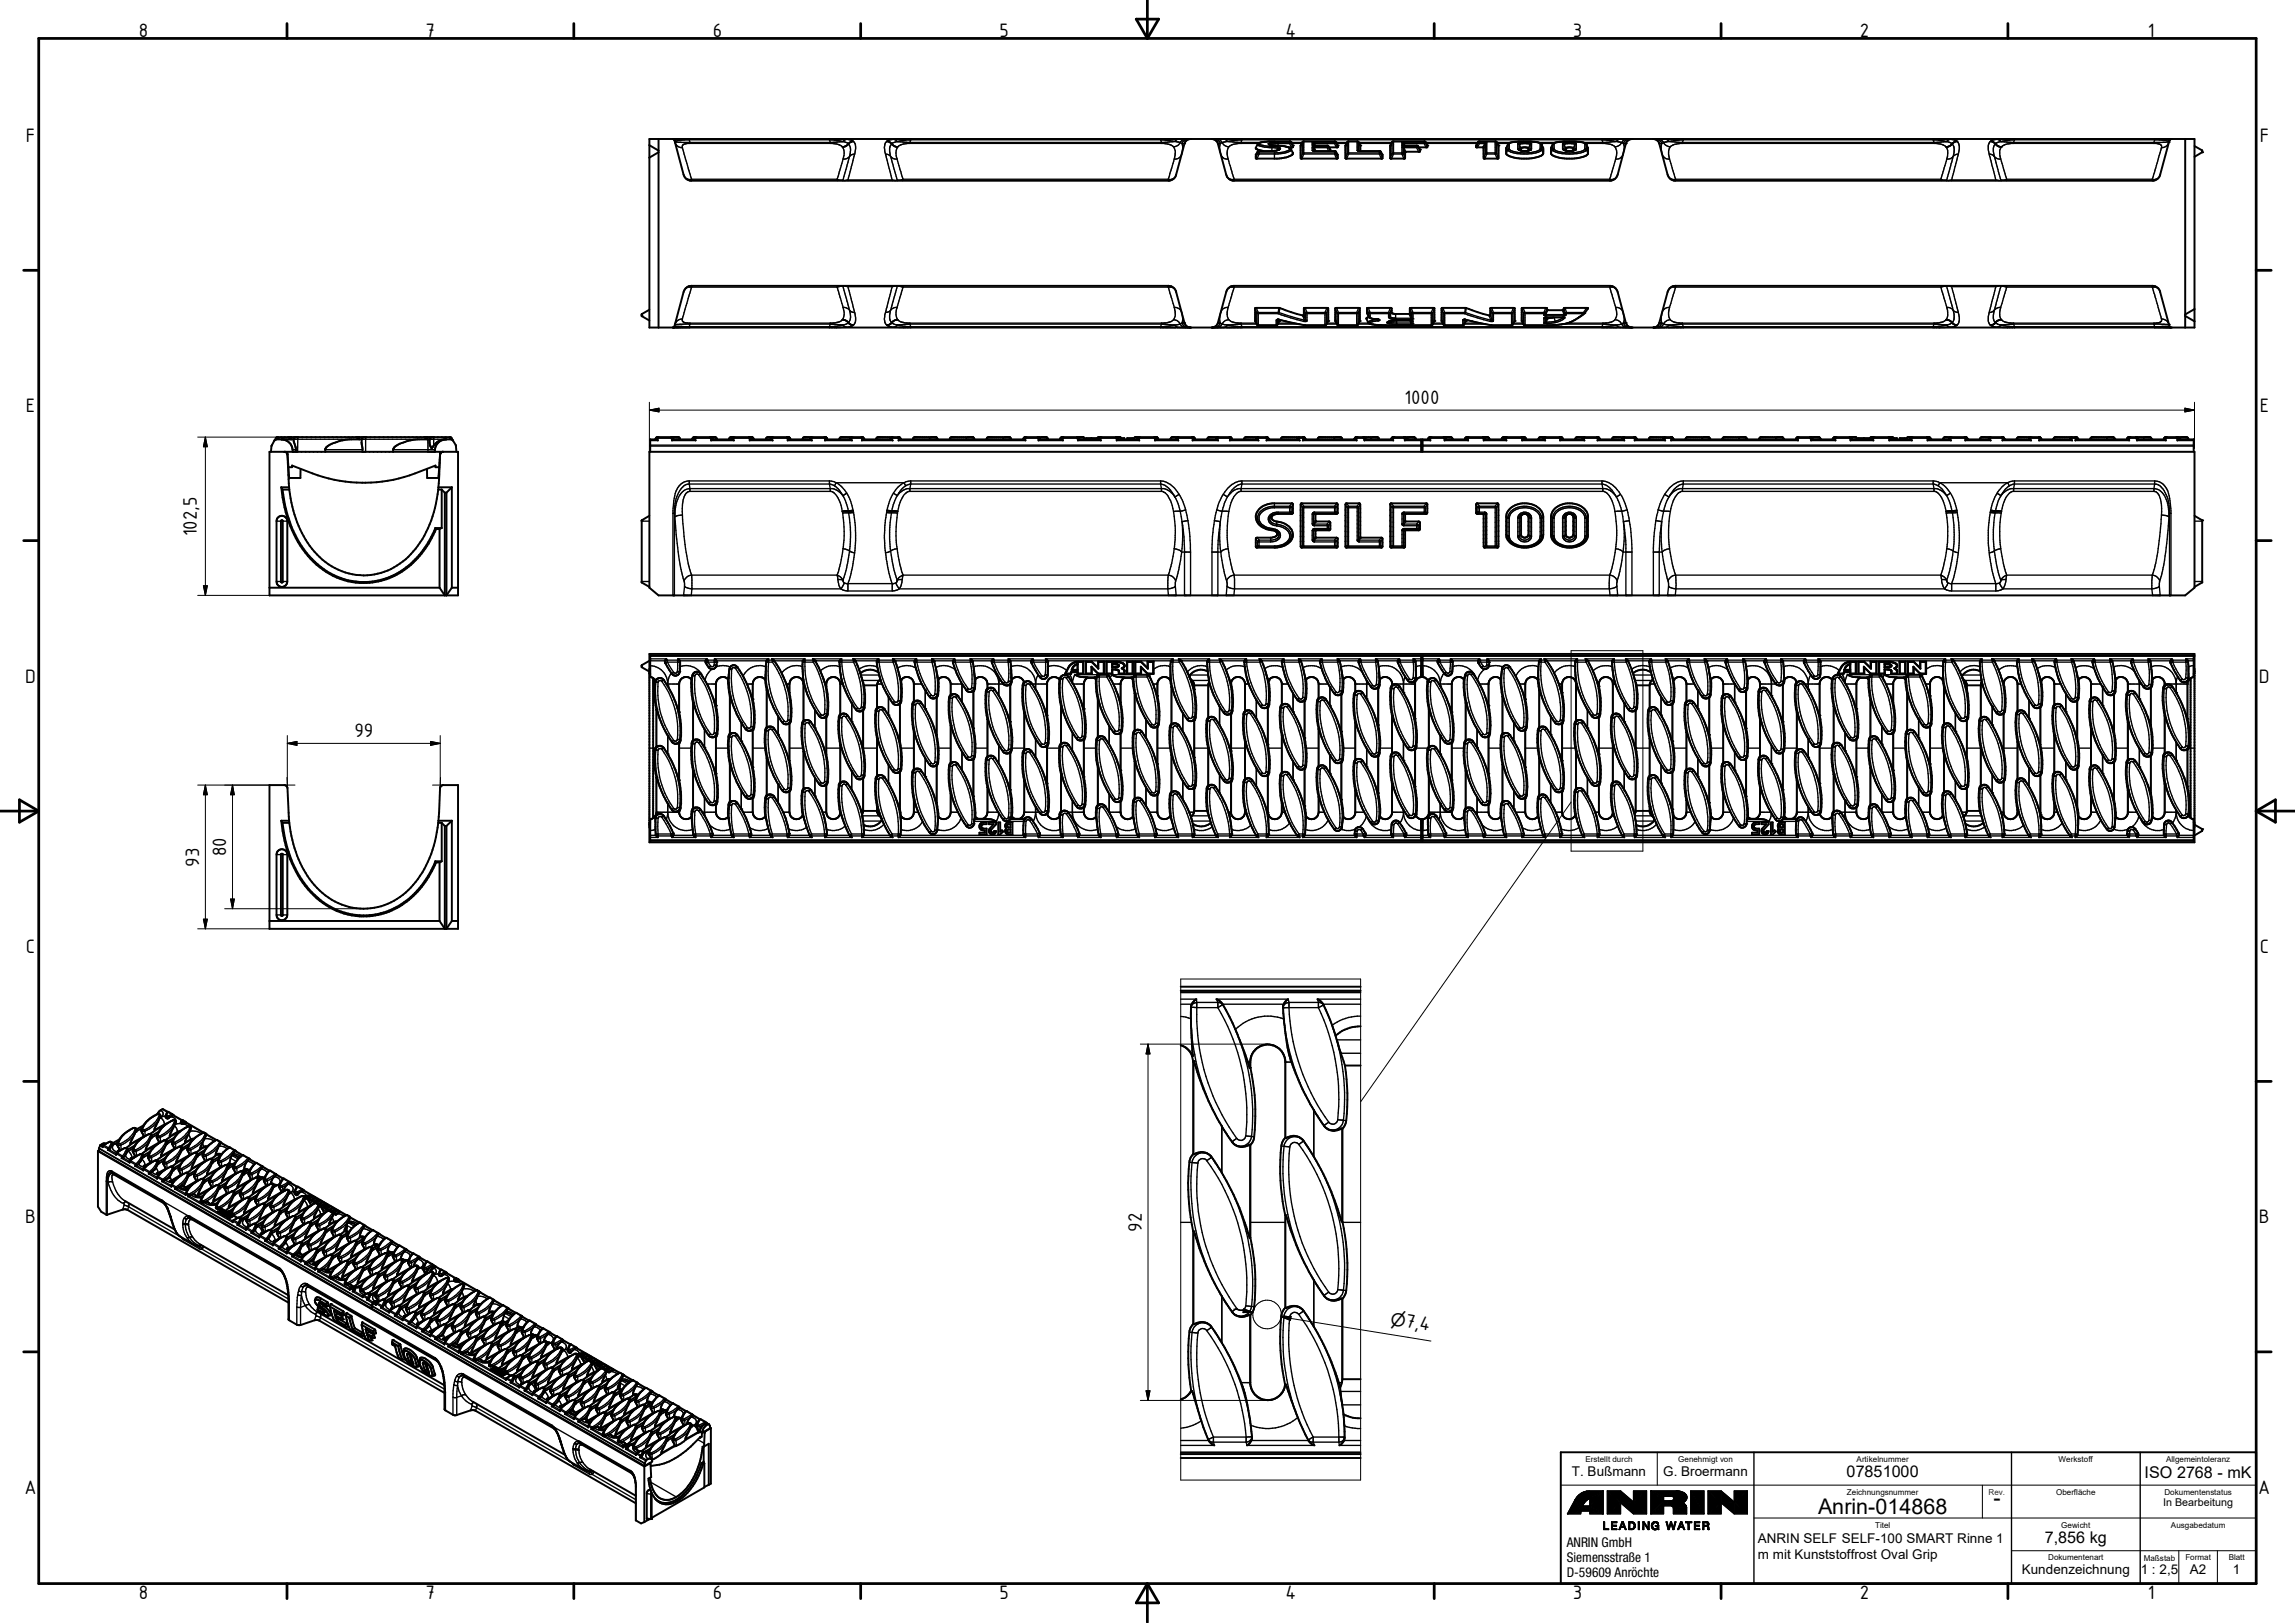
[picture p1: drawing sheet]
<svg xmlns="http://www.w3.org/2000/svg" width="594mm" height="420mm" viewBox="0 0 594 420" stroke-linecap="round" stroke-linejoin="round" font-family="sans-serif">
<defs><g id="words">
<g font-size="5.6">
<text x="516" y="389.7">-</text>
<text x="470.6" y="392">Anrin-014868</text>
</g>
<g font-size="5.4">
<text x="36" y="9.6">8</text>
<text x="110.2" y="9.6">7</text>
<text x="184.5" y="9.6">6</text>
<text x="258.7" y="9.6">5</text>
<text x="332.7" y="9.6">4</text>
<text x="407.2" y="9.6">3</text>
<text x="481.4" y="9.6">2</text>
<text x="556" y="9.6">1</text>
<text x="6.7" y="36.7">F</text>
<text x="585" y="36.7">F</text>
<text x="6.7" y="106.8">E</text>
<text x="363.6" y="104.6">1000</text>
<text x="585" y="106.8">E</text>
<text x="50.9" y="138.9" transform="rotate(-90 50.9 138.9)">102,5</text>
<text x="6.5" y="176.7">D</text>
<text x="584.7" y="176.7">D</text>
<text x="91.7" y="190.9">99</text>
<text x="58.6" y="221.7" transform="rotate(-90 58.6 221.7)">80</text>
<text x="51.6" y="224.3" transform="rotate(-90 51.6 224.3)">93</text>
<text x="6.7" y="246.7">C</text>
<text x="585" y="246.7">C</text>
<text x="6.5" y="316.7">B</text>
<text x="584.7" y="316.7">B</text>
<text x="295.6" y="318.9" transform="rotate(-90 295.6 318.9)">92</text>
<text x="363.6" y="343.6" transform="rotate(9 363.6 343.6)">7,4</text>
<text x="6.3" y="386.7">A</text>
<text x="584.6" y="386.7">A</text>
<text x="36" y="413.9">8</text>
<text x="110.2" y="413.9">7</text>
<text x="184.5" y="413.9">6</text>
<text x="258.7" y="413.9">5</text>
<text x="332.7" y="413.9">4</text>
<text x="407.2" y="413.9">3</text>
<text x="481.4" y="413.9">2</text>
<text x="556" y="413.9">1</text>
</g>
<text font-size="4.6" x="359.7" y="342.9" transform="rotate(9 359.7 342.9)">⌀</text>
<g font-size="4.2">
<text x="478" y="382.5">07851000</text>
<text x="555.2" y="382.5">ISO 2768 - mK</text>
<text x="529.3" y="399.5">7,856 kg</text>
</g>
<g font-size="3.5">
<text x="406.9" y="382">T. Bußmann</text>
<text x="430.6" y="382">G. Broermann</text>
<text x="405.5" y="400.5">ANRIN GmbH</text>
<text x="455" y="399.5">ANRIN SELF SELF-100 SMART Rinne 1</text>
<text x="405.5" y="404.5">Siemensstraße 1</text>
<text x="455" y="403.6">m mit Kunststoffrost Oval Grip</text>
<text x="523.4" y="407.5">Kundenzeichnung</text>
<text x="554.1" y="407.5">1 : 2,5</text>
<text x="566.9" y="407.5">A2</text>
<text x="578" y="407.5">1</text>
<text x="405.5" y="408.3">D-59609 Anröchte</text>
</g>
<text font-size="2.8" x="559.9" y="390">In Bearbeitung</text>
<g font-size="2.1">
<text x="410.4" y="378.5">Erstellt durch</text>
<text x="434.4" y="378.5">Genehmigt von</text>
<text x="480.6" y="378.5">Artikelnummer</text>
<text x="532.9" y="378.5">Werkstoff</text>
<text x="560.7" y="378.5">Allgemeintoleranz</text>
<text x="478.1" y="387">Zeichnungsnummer</text>
<text x="532.3" y="387">Oberfläche</text>
<text x="560.3" y="387">Dokumentenstatus</text>
<text x="485.4" y="395.4">Titel</text>
<text x="533.6" y="395.5">Gewicht</text>
<text x="562" y="395.4">Ausgabedatum</text>
<text x="530.2" y="403.9">Dokumentenart</text>
<text x="554.9" y="404">Maßstab</text>
<text x="565.7" y="403.9">Format</text>
<text x="576.9" y="403.9">Blatt</text>
</g>
<text font-size="2.1" fill="#262659" x="514.8" y="387">Rev.</text>
</g></defs>
<g fill="none" stroke="#000" stroke-width=".51">
<path d="M168.1 36h400v48.8h-400zM168.1 37.6l2.4 1.4M170.5 39.4l-2.4 1.4M170.5 36v48.8M174.2 36l.4 .3 2.3 8.9 .8 1.2 .9 .4h124.2l.9-.4 .7-.9 2.3-8.6 .6-.7 .9-.2M313.7 36l.8 .2 .7 .7 2.2 8.3a2.22 2.22 0 0 0 1.7 1.6h98l.9-.4 .8-1.2 2.2-8.3 .6-.7 .8-.2M328.6 37.4l.1 .1M328.7 37.5h.1M328.7 37.5l4.6 .6 .8 .4 .5 1a1.04 1.04 0 0 1-1 1l-2.8 .6-5.6-.1a1.55 1.55 0 0 1 .5-1.8l3.9-.1 1.5-.4M331.1 38.7l-.1 .1M333.6 38.1h1.1v-.4l-.7-1.1h-5.8l-2.5 .5-.6 1.3 .4 .3 1.5 .4M334.6 38.1h.1"/>
<path d="M339.9 37.6h.1M340 37.6l3.6 .1 .2 .1 .5 .9M344 38.1h2.3v-.4l-.7-1.1h-8.3l-.6 1.1v3.2l9.5 .2a1.55 1.55 0 0 0-.5-1.9l-5.7-.2M344.3 38.7h.1M344.4 38.7v.4M346.2 38.1h.1M351.6 39h.1M351.6 39l.1 .1M351.7 39.1h.1M351.7 39.1h5.5a1.59 1.59 0 0 1 .6 1.9l-9.5-.1v-3.2l.6-1.1 2.7 .1 .5 1v1.4M363.1 37.6l3.9 .2 .6 .9v.5l-3.8 .1-.1 1.6-.1 .2-3.7-.1v-3.3l.6-1.1h8.3l.7 1.1v.4M369.4 38.1h.1"/>
<path d="M369.5 38.1h-2.3M382.1 38.1h.1M382.7 36.7l4.5-.1 .7 1.1v3.2l-3.7 .2-.2-2.9-1.9-.1v-.4zM390.4 37.2l.7-.3 2-.3h3.2l2.6 .5a4 4 0 0 1 .6 2.7 5.2 5.2 0 0 1-3.9 1.3l-2.6-.1a5.2 5.2 0 0 1-3.1-1.2 2.91 2.91 0 0 1 .5-2.6zM393.3 38.8l.9 .3 1.4-.1M393.7 39v-.7l.8-.2 1.1 .2v.7M396.1 38.8l-.5 .2M402 37.2l.7-.3 2-.3 3.5 .1a3.1 3.1 0 0 1 2.4 .6l.4 1v1.5a5.2 5.2 0 0 1-3.8 1.3l-3.4-.2a3 3 0 0 1-2.3-1.2v-1.4zM404.9 38.8l.1 .1M405 38.9h.1M405 38.9l1.3 .2 .9-.1M405.3 39v-.7l.8-.2 1.1 .2v.7"/>
<path d="M407.7 38.8l-.5 .2M428 36l.8 .2 .6 .7 2.3 8.3 .7 1.2 .9 .4h124.2l1-.4 .6-.9 2.5-9.2 .4-.3M565.7 36v48.8M568.1 37.8l2 1.1v.5l-2 1.2M324.9 79.8h6.4a21.8 21.8 0 0 0 6.2 1.8l.1-1.8M325.1 79.7l-.2 .1v3.3l.6 1.1h4.9l.3-.2 .5-1.2M337.6 79.8h6.2v3.3l-.7 1.1a21.8 21.8 0 0 1-8.6-.6l-3.3-.8M337.7 79.7l-.1 .1M343.6 79.7l.1 .1M345.6 79.8h6.4v3.3l-.4 .9-.4 .2h-4.9l-.7-1.1zM345.7 79.8h.1M351.8 79.7l.1 .1"/>
<path d="M354 79.7v.1M360 79.7l.1 .1M365 79.8h.1M371.1 79.7l.1 .1M373.2 79.8l6.3-.1 6 2M373.2 79.8v3.3l.6 1.1h4.9l.3-.2 .5-1.2M373.3 79.7v.1M385.9 79.8h.1M392 79.8l-6-.1-.2 .1v1.9h-.3M392 79.8h.1M392 79.8l.1 3.3-.7 1.1a22.1 22.1 0 0 1-8.7-.6l-3.2-.8M393.9 79.8l6.4-.1 .2 .1v.5h.1h3.8l.6-.6 6 .1a8 8 0 0 1-4.4 3.6l-1.6 .5-2.1 .2-8.3 .1-.7-1.1z"/>
<path d="M394 79.8h.1M168.1 80.2l-2 1.1v.5l2 1.2M174.2 84.8l.4-.3 2.3-8.9 .6-.9a1.77 1.77 0 0 1 1.4-.7h123.6l.9 .3 1 1 2.2 8.3 .7 .9 .9 .3M313.7 84.8a1.61 1.61 0 0 0 1.5-1.2l2.5-8.6a2.07 2.07 0 0 1 1.7-1h97.4a2.2 2.2 0 0 1 2 1.6l2.1 8a1.61 1.61 0 0 0 1.5 1.2M330.7 82.8h.5M353.8 82.3l.4 1.2a4.7 4.7 0 0 0 3.1 .7h13.4l.6-1.1v-3.3l-6.1-.1-.3 .1v1.5h-3.9l-.7-.3-.2-1.2h-6.2a2.28 2.28 0 0 0 .6 2.4l.5 .3 1.9 .2M353.8 82.3h.1M354.4 82.1l-.6 .2M356.8 82.7h.1M365.4 83l.1 .1M365.5 83.1l-4.4-.1-1.8 .3M378.9 82.8h.6"/>
<path d="M385.5 81.7h.1M399.9 82.2h4.8M400.5 82.2v.2l1.7-.2M404.6 80.2v.1M428 84.8a1.5 1.5 0 0 0 1.5-1.2l2.2-8 .5-.9a1.77 1.77 0 0 1 1.5-.7h123.5a2.1 2.1 0 0 1 2 1.6l2.4 8.9 .4 .3M565.7 81.8l2.4 1.4M568.1 80l-2.4 1.4M69.8 117h48.8v37.1h-48.8zM71 114l.7-.8h44.9l.7 .8M71 114a4 4 0 0 0-.9 3M73.1 113.7a2.99 2.99 0 0 1 2.7 3.3M73.8 117l.4 .1z"/>
<path d="M74.2 117.1l.2 .4M74.4 117.5l.4 8.7M74.4 117l.3 3.9M74.6 119.8l-.1 .1M75 113.2l.4 .5M76.1 113.7h-4.5l-.6 .3M76.5 113.2a1.6 1.6 0 0 0-.1 2.1l.2 1.7M92.6 113.2l.4 .5M93.7 113.7l-4.1 .1-2.3 .6a3.9 3.9 0 0 0-3.1 1.9v.7M94.1 113.2l-.3 .2a5.1 5.1 0 0 0 0 3v.6M110.1 113.2l.5 .5M111.3 113.7l-4.1 .1-2.3 .6a4.2 4.2 0 0 0-3.1 1.8v.8"/>
<path d="M111.7 113.2l-.3 .2a2.84 2.84 0 0 0 .1 2.4 .46 .46 0 0 0 .6 0 .46 .46 0 0 0 .2-.4 3.6 3.6 0 0 1 2.9-1.7M113.8 119.8v.1M113.8 118.9h.1M113.9 117.7l-.4 8.5M114 117l-.3 3.9M114 117.5l-.1 .2M114.5 117l-.3 .1-.3 .6M114.5 117l-.2 .1M114.7 113.8a3 3 0 0 0-2.1 3.2M114.8 113.8l1.9-.1 .6 .3M117.3 114a3.5 3.5 0 0 1 .8 3M168.1 117h400v35.1l-2.4 2h-395.2l-2.4-2z"/>
<path d="M169.7 113.7l.4-.5h5.5l.5 .5M170.3 114l-.5-.3h-1.5v3.3M173.9 113.2l.5 .5M174.3 113.7h5.3l.5 .3M174.3 113.7l-.4 .3M179.2 113.7l.4-.5h5.6l.4 .5M184.1 114l.3-.3h5.1l.5 .3M184.1 113.2l.4 .5M188.7 113.7l.4-.5h5.6l.4 .5M194 114l.4-.3h5.1l.5 .3M194 113.2l.4 .3 .1 .2M198.2 113.7l.5-.5h5.5l.3 .2 .1 .3"/>
<path d="M203.9 114l.4-.3h5.3l.6 .3M203.9 113.2l.4 .3v.2M207.7 113.7l.1-.3 .4-.2h5.5l.3 .2 .1 .3M213.5 114l.5-.3h6l.5 .3M213.6 113.2l.4 .3M214.1 113.5l.1 .2M217.2 113.7l.2-.3 .3-.2h5.5l.5 .5M223.1 114l.5-.3h6.9l.6 .3M226.8 113.7l.1-.3 .3-.2h5.5l.5 .5M232.6 114l.5-.3h31.9l.5 .3M236.3 113.7l.1-.3 .4-.2h5.5l.4 .5M245.8 113.7l.1-.3 .4-.2h5.5l.5 .5"/>
<path d="M255.3 113.7l.2-.3 .3-.2h5.5l.5 .5M264.9 113.7l.4-.5h5.5l.5 .5M268.8 113.2l.4 .5M269.2 113.7h5.5l.5 .3M269.2 113.7l-.4 .3M274.4 113.7l.4-.5h5.6l.4 .5M279 114l.4-.3h5l.6 .3M279 113.2l.4 .5M282.5 113.4l.1 .3M284 113.4h-2.9l-.1 .3M284 113.4l.3-.2h5.6l.4 .5M284 113.4l-.1 .3"/>
<path d="M289 114l.5-.3h5l.4 .3M289 113.2l.5 .5M290.2 113.4h.8l.1 .3M291.7 113.7l.1-.3h1.4l.1 .3M293.4 113.7l.5-.5h5.5l.4 .5M299 114l.4-.3h5.1l.5 .3M299 113.2l.4 .3v.2M303 113.7l.4-.5h5.5l.5 .5M308.7 114l.5-.3h5.5l.6 .3M308.8 113.2l.3 .1 .1 .4M318.3 114l.5-.3h6.4l.6 .3M318.5 113.2h-5.6l-.4 .5"/>
<path d="M318.5 113.2l.3 .5M318.5 113.2l.3 .3M322 113.7l.4-.5h5.6l.4 .5M327.8 114l.5-.3h7.5l.7 .3M331.5 113.7l.5-.5h5.5l.4 .5M337.2 114l.5-.3h13l.5 .3M341.1 113.7l.4-.5h5.5l.5 .5M350.6 113.7l.4-.5h5.6l.4 .5M351.1 113.2l-.5 .5M353.1 113.2l.5 .5M353.5 113.7h6.7l.5 .3M353.5 113.7l-.3 .3"/>
<path d="M360.1 113.7l.4-.5h5.6l.4 .5M363.6 113.2l.5 .5M363.6 114l.4-.3h3.9v3.3M369.6 113.7l.5-.5h5.5l.4 .5M370.3 114l-.5-.3h-1.5v3.3M373.9 114l.4-.3h5.2l.6 .3M373.9 113.2l.4 .5M379.2 113.7l.4-.5h5.5l.5 .5M384 113.2l.5 .5M384 114l.5-.3h5l.5 .3M388.7 113.7l.4-.5h5.6l.4 .5M394 114l.4-.3h5.1l.5 .3"/>
<path d="M394 113.2l.5 .5M398.2 113.7l.4-.5h5.6l.4 .5M403.8 114l.5-.3h5.3l.6 .3M403.9 113.2l.3 .1 .1 .4M413.6 113.2l.5 .5M413.7 113.2h-5.5l-.5 .5M413.8 113.2l.3 .5M414 113.7h5.9l.6 .3M414 113.7l-.5 .3M417.3 113.7l.4-.5h5.5l.5 .5M423.1 114l.5-.3h6.9l.6 .3M426.8 113.7l.4-.5h5.6l.4 .5"/>
<path d="M432.6 114l.4-.3h31.9l.5 .3M436.3 113.7l.4-.5h5.6l.4 .5M445.8 113.7l.4-.5h5.6l.4 .5M455.4 113.7l.4-.5h5.5l.4 .5M464.9 113.7l.4-.5h5.6l.3 .5M468.7 113.2l.5 .5M468.8 114l.4-.3h5.4l.5 .3M474.4 113.7l.4-.5h5.6l.4 .5M479 113.2l.4 .5M479.4 113.7h5.1l.5 .3M479.4 113.7l-.4 .3M482.5 113.4l.1 .3"/>
<path d="M483.9 113.7l.4-.5h5.6l.4 .5M484 113.4h-2.9l-.1 .3M489 114l.5-.3h4.9l.5 .3M489 113.2l.5 .5M490.2 113.4h.8l.1 .3M491.7 113.7l.1-.3h1.3l.2 .3M493.4 113.7l.5-.5h5.5l.4 .5M498.9 114l.5-.3h5l.6 .3M499 113.2l.4 .5M503 113.7l.4-.5h5.5l.4 .5M508.7 114l.4-.3h5.6l.6 .3M508.8 113.2l.4 .5"/>
<path d="M518.3 114l.5-.3h6.4l.6 .3M518.8 113.5l.1 .2M518.8 113.5l-.4-.3h-5.5l-.4 .5M522 113.7l.4-.5h5.6l.4 .5M527.8 114l.5-.3h7.5l.6 .3M531.5 113.7l.5-.5h5.5l.4 .5M541.1 113.7l.4-.5h5.5l.4 .5M550.6 113.5l.4-.3h5.5l.5 .5M550.6 113.7h.1M550.7 113.7h-13l-.5 .3M550.7 113.5l-.1 .2M550.7 113.7l.5 .3"/>
<path d="M551 113.2l-.3 .3M553.1 113.2l.4 .5M553.5 113.7h6.7l.5 .3M553.5 113.7l-.3 .3M560.1 113.7l.4-.5h5.6l.4 .5M563.6 113.2l.4 .5M564 113.8l-.4 .2M564 113.7h3.9v3.3M564 113.7v.1M71.8 134.2a1.41 1.41 0 0 1 1.6-.6 1.41 1.41 0 0 1 1 1.3v15.6a1.4 1.4 0 0 1-1.4 1.5 1.4 1.4 0 0 1-1.4-1.5v-15.6zM72.8 126.2h2M72.8 126.2l.3 .5"/>
<path d="M72.8 126.2a29.9 29.9 0 0 0 9.2 20 18.4 18.4 0 0 0 27.6-3.5l1.4-2 1.9-3.8M72.8 134.7l.4 .1v15.9l-.2 .1-.3-.3zM73.1 126.7h1.8M73.1 126.7a29.2 29.2 0 0 0 9.2 19.4 18.2 18.2 0 0 0 26.7-3l2.2-3.4 1.5-3M74.6 122.9l.2 .3M74.7 120.9l.1 2.8h3v-2.3M74.7 120.9h.9v-.4a58.2 58.2 0 0 0 10.9 3.7 37.9 37.9 0 0 0 20.9-1.6l5.3-2.1v.4h1M74.8 126.2l.1 .5M74.9 126.7a28.1 28.1 0 0 0 8.6 18.2 16.2 16.2 0 0 0 22.8-1.4 28.3 28.3 0 0 0 7.1-16.8M112.7 136.7h1.6M112.7 136.7l.2 .2M112.9 136.9h.9"/>
<path d="M113.4 126.7h.9M113.5 126.2h3.5M113.5 126.2l-.1 .5M113.7 120.9l-.2 2.8h-2.9l-.1-2.3M113.7 122.9l-.2 .3M113.8 136.9v15.2M114.3 126.7v10M114.3 136.7l-.5 .2M114.3 126.7l.8 .9M115.1 127.6v26.5l-1.3-2M115.1 127.6h.5M115.6 127.6v26.5l1.4-2"/>
<path d="M117 126.2l-1.4 1.4M117 126.2v25.9M168.1 133.5l-2 1.2v16.1l2 1.1M325.9 131.9a4.9 4.9 0 0 1 3.6-1.6h5l.2 .2-.1 2.5-4.1 .1a1.16 1.16 0 0 0-1.4 1.1 2.42 2.42 0 0 0 2.2 1 3.5 3.5 0 0 1 3.2 4.2 5 5 0 0 1-4.2 2.4h-4.9l-.3-.2v-2.1l.2-.3h3.9a1.1 1.1 0 0 0 1.4-1.2l-.8-.6a4.7 4.7 0 0 1-4.7-3.2l.1-1.1zM346.2 132.8l.1-2.2-.2-.3h-9.2l-.2 .3v10.8l.1 .3h9.4v-2.3M346.2 132.9l-.3 .2h-5.4l.1 1.9h3.5l.3 .3-.2 1.9-3.6 .1-.1 1.8 5.7 .2M346.2 132.8v.1M346.2 139.3v.1M348.4 130.4h3.6l.1 8.7 5.6 .1 .2 .3v1.9l-.2 .3h-9.3zM357.8 139.3v.1M360 130.3h9.3l.2 .2-.1 2.5-5.7 .1 .1 1.9h3.5l.3 .3v1.6l-.3 .4h-3.5l-.1 4.1-.1 .3-3.4 .1-.3-.2zM382.2 130.4l5.5-.1 .2 .2-.1 11.2-3.4 .1-.3-.2-.1-8.4-.1-.1h-1.4l-.4-.3z"/>
<path d="M384 133.1h.1M390.8 131.8a5.7 5.7 0 0 1 8.3 .6l.4 1.4v4.6a3.5 3.5 0 0 1-3.1 3.2 5.5 5.5 0 0 1-6.4-2.4l-.1-5.4 .2-1.1zM393.9 133.3a1.09 1.09 0 0 1 1.7 .3v5a1.05 1.05 0 0 1-.9 .6 1.05 1.05 0 0 1-1-.6v-5zM402.4 131.8a5.6 5.6 0 0 1 8.4 .9l.2 .7v5.4a4.8 4.8 0 0 1-6 2.8 3.8 3.8 0 0 1-3.5-3.2v-5l.4-1zM405.5 133.3a.99 .99 0 0 1 1-.3 .99 .99 0 0 1 .7 .8v4.6a1.01 1.01 0 0 1-.9 .8 1.01 1.01 0 0 1-1-.6v-5zM568.1 133.5l2 1.2v16.1l-2 1.1M69.8 152.1h44M117 152.1h1.6M168.1 169.3h400v48.8h-400zM168.1 171.1l-2 1.1v.5l2 1.2M168.1 174.3h.2M169.1 175.6v36.2"/>
<path d="M169.6 176.1l-.7-.7-.6-.1v-5.6h199.6v5.6l-1.2 .6-.4 .8v9.4M169.6 176.1l.6-.4a1.27 1.27 0 0 1 1.6 .3l.4 .5a26.9 26.9 0 0 1 3.3 7.2l.3 .7M169.6 176.1a18.3 18.3 0 0 0 .3 7.6M172.5 170.6l-.4 .5v.4l1.7 2.7a1.16 1.16 0 0 0 1.4 .7 1.16 1.16 0 0 0 .8-1.3l.1-2.2-.6-.8M178.9 175.9a1.8 1.8 0 0 0-2-.5 1.8 1.8 0 0 0-1.1 1.7v7.3M178.9 175.9l.2-.1a1.44 1.44 0 0 1 .4-1.5 1.44 1.44 0 0 1 1.6-.2l1.4 2a30.4 30.4 0 0 1 2.7 6.4l.1 .2M178.9 175.9l.1 3 .4 3.1M179 175.8h.1M183 170.6l-.3 .3a1.91 1.91 0 0 0 2.1 2.2 1.65 1.65 0 0 0 .6-2.2l-.4-.3M188.4 175.8l.4-2.1a1.21 1.21 0 0 1 .6-1.3 1.21 1.21 0 0 1 1.4 .3 26.5 26.5 0 0 1 4 8.3M188.4 175.8a1.8 1.8 0 0 0-2-.4 1.8 1.8 0 0 0-1.1 1.7v5.6M188.4 175.8l.5 4.5"/>
<path d="M198 175.9a1.81 1.81 0 0 0-2-.5 1.81 1.81 0 0 0-1.1 1.7v3.9M198 175.9l.5 2.7M198.5 178.6h.1M198.5 178.6v9.7M198.5 178.6l1.7 4.5 1.2 2.3M199 170.6l-.3 .1a6.9 6.9 0 0 0-.5 3.6l-.2 1.6M199.8 170.6l.6 .4M200.4 171.1a31 31 0 0 1 4 8.2M200.4 171v.1M204.4 179.3a15.5 15.5 0 0 1 .1 7.8l-.1 .2M207.8 176.4a1.79 1.79 0 0 0-2-1.1 1.79 1.79 0 0 0-1.4 1.8v2.2M207.8 176.4l.2 .6"/>
<path d="M208 177h.1M208 177v9.6M208 177l.1 .2a25.6 25.6 0 0 0 4.3 8.5l.8 .1 .7-.1M208.3 170.6l-.5 .6v5.2M210.4 170.6a1.96 1.96 0 0 1 1.1 1.4l2.4 5.7M213.9 177.7a1.84 1.84 0 0 1 1.5-2.4 1.84 1.84 0 0 1 2.1 1.8v7.8M213.9 177.7a17.5 17.5 0 0 1 .2 7.8l-.2 .2M217.8 170.6l-.5 .6 .1 1.4a17.5 17.5 0 0 0 1.5 6.3l1.6 3.1a3.4 3.4 0 0 0 1.8 2.1l1.1-.1M220.8 170.6l.7 .5 1.2 3.2M222.7 174.3l1 3.1M223.7 177.4h3.3M223.7 177.4a14.3 14.3 0 0 1 0 6.2l-.3 .4"/>
<path d="M227 177.4v5.9M227.4 174.1a3.7 3.7 0 0 0-4.7 .2M227.5 170.6l-.5 .5-.1 .3 1 4.5M227.9 175.9l-.7 .7-.2 .8M227.9 175.9l.8 2 1.3 2.4M231.1 170.6l.5 .3a5.6 5.6 0 0 1 1 3l.6 2.2M233.2 176.1a1.8 1.8 0 0 1 2.1-.8 1.8 1.8 0 0 1 1.3 1.8v4.5M233.2 176.1a13.2 13.2 0 0 1-.1 6l-.1 .2M237.2 170.6l-.5 .7a21.9 21.9 0 0 0 4 9.2l.8 .3 1-.2M241.2 170.6l.6 .6 1.1 4.6M242.9 175.8v.1M242.9 175.9h.1"/>
<path d="M242.9 175.9a1.8 1.8 0 0 1 2-.5 1.8 1.8 0 0 1 1.2 1.7v2.8M242.9 175.9v3.8l-.4 .9M246.1 179.9h.1M246.1 179.9l-.3 .4a17.1 17.1 0 0 0 .3 7.6M246.1 179.9l.2-.1a1.37 1.37 0 0 1 1.9 .8l.8 1.2M246.2 179.9h.1M247.1 170.6l-.4 .5v.5l.9 2.6 1.4 2.8 1.1 1.6a1.22 1.22 0 0 0 1.6 .4l.3-.1M251.2 170.6l.3 .1a8.4 8.4 0 0 1 .8 3.8l.1 1.3M252 178.9v9.7M252.4 175.8h.1M252.5 175.8h.1M252.5 175.8a1.8 1.8 0 0 1 2-.4 1.8 1.8 0 0 1 1.1 1.7v1.1"/>
<path d="M252.5 175.8l-.1 2.3-.4 .8M255.6 178.2l-.2 .2a14.1 14.1 0 0 0 .2 7.8M255.6 178.2l.5-.1a1.46 1.46 0 0 1 1.7 .8l.7 1.2M257.2 170.6a.86 .86 0 0 0-.5 1 21.9 21.9 0 0 0 3.1 5.6 1.42 1.42 0 0 0 1.6 0l.1 .1M261 170.6l.3 .1a8.3 8.3 0 0 1 .5 3.8l.1 1.4M261.5 177.3v9.6M261.9 175.8l.1 .1M262 175.9a1.82 1.82 0 0 1 3.1 .7M262 175.9l-.1 .8-.4 .6M265.1 176.6a1.44 1.44 0 0 1 2.3 .8 32.1 32.1 0 0 1 3.7 7.8M265.1 176.6l-.2 .2a20 20 0 0 0 .2 7.7M267.4 170.6l-.5 .6a4.6 4.6 0 0 0 1.2 2.5l1 1.6a1.12 1.12 0 0 0 1.3 .5 1.12 1.12 0 0 0 .8-1l.1-3.4-.2-.5-.4-.3"/>
<path d="M274.2 175.9h.1M274.2 175.9a1.84 1.84 0 0 0-1.8-.6 1.84 1.84 0 0 0-1.3 1.4v8.5M274.2 175.9l-.1 3.5 .6 3.4M274.3 175.9a1.3 1.3 0 0 1 .9-1.1 1.3 1.3 0 0 1 1.4 .4l2.5 4.4 1.4 3.8M274.4 175.7v.1M275.9 174.4h1.3M275.9 174.4l-.2 .1M277.2 174.4h.1M277.3 174.4l-1.6 .1M277.3 173.9h1.7M277.3 173.9l.1 .1M277.3 173.9l-.1 .5"/>
<path d="M277.4 174h1.5M277.4 174l-.1 .4M277.4 173.5h1.6M277.5 173.4h1.4M277.5 173.4h.1M277.5 173.4l-.1 .1M278.3 174.7l1.4 .6 1.7 .1M278.9 174.4h1.6M278.9 172v1.4M278.9 174v.4M278.9 172l-.9 .5-.5 .9M278.9 173.4l.1 .1"/>
<path d="M279 174.4h1.4M279 171.8v1.7M279 173.9v.5M279 171.8l-.1 .2M279 173.9l-.1 .1M279 174.4h-.1M279 171.8l-1.1 .7-.5 1M280.4 171.4h-1.3a2.95 2.95 0 0 0-2.5 1.5l-.7 1.5M280.4 174.4h.1M280.4 171.4v3M280.5 171.3a3.7 3.7 0 0 0-3.8 1.2l-1 2M280.5 171.3v3.1"/>
<path d="M280.5 171.3l-.1 .1M281 174.4h1.6M281 171.3h1.6M281 171.3v3.1M281 171.3l.1 .1M281.1 174.4h1.4M281.1 171.4h1.5M281.1 174.4h-.1M281.1 171.4v3M281.4 175.4h.1M281.5 175.5h1.7M281.5 175.5l-.5 .4-.4 .8v6.8"/>
<path d="M281.5 175.4v.1M282.5 172.6l1.8 1.8M282.5 172.6l.1 .2M282.5 172.6v1.8M282.5 174.4h.1M282.6 171.4l1.7 1.7M282.6 172.8l1.6 1.6M282.6 171.3l1.7 1.8M282.6 171.3v.1M282.6 172.8v1.6M283.2 175.5l.5 .3M283.7 175.8l.1 3.3 .4 2"/>
<path d="M283.8 175.3l.6-.6h2.3a19.4 19.4 0 0 1 3.1 6.6l.2 .5M283.8 175.3l-.1 .5M283.8 175.3l-.6 .2M284.2 174.4h1.6M284.3 174.4h1.4M284.3 171.3h1.5M284.3 171.3l1.4 .1M284.3 171.3v1.8M284.3 174.4h-.1M285.7 174.4h.1M285.7 171.4v3M285.8 171.3l-.1 .1"/>
<path d="M285.8 171.3v3.1M286.4 174.4h1.5M286.4 171.3h2.5a2.01 2.01 0 0 1 2.2 1l-.1 .3-.5 .4M286.4 171.3l.1 .1M286.4 171.3v3.1M286.5 174.4h1.4M286.5 171.4h2.8a1.76 1.76 0 0 1 1.7 .9l-.1 .4-.5 .3M286.5 174.4h-.1M286.5 171.4v3M287.8 174.7l1.5 .6 1.7 .2M287.9 173.3a2.04 2.04 0 0 1 1.7 .3v.8M287.9 171.9l1.6 .2a.38 .38 0 0 1 0 .5 .38 .38 0 0 1-.4 .1l-1.2 .1"/>
<path d="M287.9 173.3v.1M287.9 171.9v.1M287.9 171.9v.9M287.9 173.3v1.1M287.9 174.4h.1M287.9 173.4l1.6 .2 .1 .8M287.9 172h1.1l.6 .3-.4 .3-1.3 .1M287.9 172.7v.1M287.9 172v.7M287.9 173.4v1M289.6 174.4h1.5M289.6 174.4h1.4"/>
<path d="M289.6 174.4h.1M290.4 173h.1M290.4 173l.6 .5v.9M290.5 173l.6 .5v.9M291 175.5h1.8M291 175.5l-.5 .4-.4 .8v5.2M291 174.4h.1M291.7 174.4h1.6M291.7 171.3h1.6M291.7 171.3l.1 .1M291.7 171.3v3.1M291.8 174.4h1.4"/>
<path d="M291.8 171.4h1.4M291.8 174.4h-.1M291.8 171.4v3M292.8 175.5l.4 .3M293.2 171.4v3M293.2 174.4h.1M293.2 175.8l.5 3.7M293.3 171.3l-.1 .1M293.3 171.3v3.1M293.3 175.3l-.1 .5M293.3 175.3l-.5 .2M293.7 179.5a28.5 28.5 0 0 0 2.9 6.7"/>
<path d="M293.7 179.5v9.6M293.8 174.4h1.6M293.8 171.3h1.6M293.8 171.3v3.1M293.8 171.3l.1 .1M293.9 174.4h1.4M293.9 171.4h1.5M293.9 174.4h-.1M293.9 171.4v3M295.3 174.4h.1M295.3 172.6l.1 .2M295.3 172.6v1.8"/>
<path d="M295.3 172.6l1.7 1.8M295.4 171.4l1.7 1.7M295.4 171.3l1.6 1.6M295.4 171.3v.1M295.4 172.8l1.6 1.6M295.4 172.8v1.6M297 174.4l1.6 .1M297 174.4h1.5M297 171.3h1.6M297 171.3l.1 .1M297 172.9l.1 .2M297 174.4h.1"/>
<path d="M297 171.3v1.6M297.1 171.4h1.4M297.1 171.4v1.7M297.3 174.6l2.3 5.6M297.5 175l-.4-.3h-3.2l-.6 .6M298.5 171.4v3M298.5 174.4l.1 .1M298.6 171.3l-.1 .1M298.6 171.3v3.2M302.9 176.1a1.79 1.79 0 0 0-1.9-.8 1.79 1.79 0 0 0-1.4 1.4v3.5M302.9 176.1l.3 1.7M303.2 177.8h.1"/>
<path d="M303.3 177.8a25.2 25.2 0 0 0 4.4 8.8l.8 .1 .7-.2M303.3 177.8l-.1 9.7M303.6 170.6l-.5 .6-.2 4.9M305.1 170.6l.5 .3 .7 1.1 1.7 3.5M307.9 175.3l.1 .2M308 175.5l1.2 3M308 175.5l.9 1 .3 .9M309.2 177.4h3.6M309.2 177.4v1.1M309.2 178.5a14.5 14.5 0 0 1 .1 7.8l-.1 .2M312.6 173.8l.4 2.8M312.6 173.8a3.7 3.7 0 0 0-4.7 1.1v.4"/>
<path d="M312.8 177.4v8.4M313 176.6a25.3 25.3 0 0 0 4 8.2l.7 .2 1-.2M313 176.6l-.2 .8M313 170.6l-.2 .1a1.77 1.77 0 0 0-.3 1.9l.1 1.2M315.6 170.6l.7 .5 .7 1.5 1.7 4.3M318.7 176.9a1.8 1.8 0 0 1 1.9-1.6 1.8 1.8 0 0 1 1.7 1.8v7l.2-.1a1.56 1.56 0 0 1 2.2 1.2l1.7 3.1 1.7 4.4M318.7 176.9a18.8 18.8 0 0 1 .2 7.5l-.2 .4M322.6 170.6l-.4 .3a16 16 0 0 0 1 6.2l2 4.1a3.1 3.1 0 0 0 2 2.1l1-.2M326 170.6l.6 .5 1.8 5.1M328.2 176v.1M328.4 176.2a1.82 1.82 0 0 1 2-.9 1.82 1.82 0 0 1 1.4 1.8v5.3M328.4 176.2a13 13 0 0 1-.1 6.7l-.1 .2"/>
<path d="M332.3 170.6l-.5 .7 .5 2.5a19 19 0 0 0 2.4 5.7M334.7 179.5h.1M334.7 179.5a3.4 3.4 0 0 0 1.9 2.2l1-.3M336.2 170.6l.3 .1a4.7 4.7 0 0 1 .9 2.7l.7 2.5M338 175.9h.1M338.1 175.9a1.82 1.82 0 0 1 2-.5 1.82 1.82 0 0 1 1.2 1.7v3.7l.2-.1M338.1 175.9l.1 3.6a2.68 2.68 0 0 1-.5 2M342.2 170.6l-.5 .5a17.8 17.8 0 0 0 4.1 8.8l.6 .1 .9-.2M346.2 170.6l.5 .5 1.1 4.7M347.3 179.8v9.6M347.8 175.8a1.8 1.8 0 0 1 3 .9v2.4M347.8 175.8l-.1 2.1a2.36 2.36 0 0 1-.4 1.9"/>
<path d="M350.8 179.1h.1a1.4 1.4 0 0 1 2.1 .6l2.2 4 1.5 3.9M350.8 179.1l-.1 .1a16.4 16.4 0 0 0 .1 7.8M352.1 170.6a.86 .86 0 0 0-.4 1l1.1 2.8 1.1 1.9a3.2 3.2 0 0 0 1.7 2l1.2-.2M356.1 170.6l.6 .5 .5 4.7M356.8 178.1v9.6M357.2 175.8h.1M357.2 175.8a1.82 1.82 0 0 1 2.2-.3 1.82 1.82 0 0 1 .9 1.9M357.2 175.8l-.1 1.7-.3 .6M360.3 177.4l-.1 .1a16.4 16.4 0 0 0 .1 7.8M360.3 177.4h.1M360.4 177.4h.1M360.4 177.4l.4-.2a1.61 1.61 0 0 1 2 1.3l2.4 4.4 1.1 3.2"/>
<path d="M362.2 170.6l-.3 .3v.7l2 3.8a1.47 1.47 0 0 0 2.4 .8l.3-.5-.2-4.5-.6-.6M366.4 176.1h.1M369.6 176.1a1.68 1.68 0 0 0-1.3-.8v-5.6h199.6v5.6a1.92 1.92 0 0 0-1.7 1.8v9M369.6 176.1l-.2 2.5 .1 3.1 .4 2M369.6 176.1l.2-.1a1.27 1.27 0 0 1 2 0 32.3 32.3 0 0 1 3.9 8.4h.1M369.6 176.1h.1M372.5 170.6l-.3 .3-.1 .6a7.6 7.6 0 0 0 2.4 3.4 1.26 1.26 0 0 0 1.5-1.7v-1.8l-.5-.8M378.9 175.9l.1-.1a1.7 1.7 0 0 1 1.7-1.9l.5 .3 2 3.2 2.2 5.3M378.9 175.9a1.79 1.79 0 0 0-1.8-.6 1.79 1.79 0 0 0-1.3 1.5v7.6M378.9 175.9a21.3 21.3 0 0 0 .5 6.1M383 170.6l-.3 .3a1.95 1.95 0 0 0 2.1 2.2l.6-.6 .1-1.1-.1-.5-.4-.3M388.4 175.8l.3-2.1a1.2 1.2 0 0 1 .7-1.3 1.2 1.2 0 0 1 1.4 .3 30.9 30.9 0 0 1 4 8.3"/>
<path d="M388.4 175.8a1.8 1.8 0 0 0-3 .9v6M388.4 175.8l.5 4.5M398.1 175.9a1.84 1.84 0 0 0-2.1-.5 1.84 1.84 0 0 0-1.2 1.7v3.9M398.1 175.9l.3 2.7M398.4 178.6v9.7M398.4 178.6h.1M398.5 178.6l1.1 3.1 1.8 3.7M398.9 170.6l-.6 .6-.2 4.7M399.7 170.6l.7 .4M400.4 171.1a27.4 27.4 0 0 1 3.9 8.2M400.4 171v.1M404.3 179.3h.1"/>
<path d="M404.4 179.3a16.3 16.3 0 0 1 .1 7.8l-.1 .2M407.9 176.4a1.82 1.82 0 0 0-2-1.1 1.82 1.82 0 0 0-1.5 1.8v2.2M407.9 176.4l.1 .6M407.9 176.4h.1M408 177v9.6M408 177a26.2 26.2 0 0 0 4.2 8.6 1.45 1.45 0 0 0 1.5 .1h.2M408.3 170.6l-.6 .6 .2 5.2M410.4 170.6a1.96 1.96 0 0 1 1.1 1.4l1.2 2.5 1.1 3M413.8 177.5v.1M413.8 177.6l.1 .1M413.9 177.7a1.88 1.88 0 0 1 1-2.3 1.88 1.88 0 0 1 2.4 .7l.2 1v7.8M413.9 177.7a19 19 0 0 1 .2 7.6l-.2 .4"/>
<path d="M417.8 170.6l-.5 .6 .1 2.1a15 15 0 0 0 1.4 5.6l1.3 2.5a5.7 5.7 0 0 0 2 2.7l.5 .1 .8-.2M420.8 170.6l.7 .5 1.2 3.2M422.7 174.3l1 3.1M423.7 177.4l.2 2.3v2.3a2.46 2.46 0 0 1-.5 2M423.7 177.4h3.3M427 177.4v5.9M427.4 174.1a3.6 3.6 0 0 0-4.7 .2M427.4 170.6l-.4 .5-.1 .3 1 4.5M427.9 175.9l.8 2 1.3 2.4M427.9 175.9l-.7 .7-.2 .8M431.1 170.6l.4 .3a5.6 5.6 0 0 1 1.1 3l.6 2.2M433.2 176.1a1.8 1.8 0 0 1 2.1-.8 1.8 1.8 0 0 1 1.2 1.8v4.5"/>
<path d="M433.2 176.1a13.2 13.2 0 0 1-.1 6l-.2 .2M437.2 170.6l-.5 .7a21.9 21.9 0 0 0 4 9.2 1.26 1.26 0 0 0 1.6 .1M441.2 170.6h.2a6.9 6.9 0 0 1 1.1 3.6l.3 1.6M442.8 175.9h.1M442.8 175.8v.1M442.9 175.9a1.8 1.8 0 0 1 2-.5 1.8 1.8 0 0 1 1.2 1.7v2.8M442.9 175.9l-.1 3.8-.3 .9M446.1 179.9l-.3 .4a21 21 0 0 0 .3 7.6M446.1 179.9h.1M446.1 179.9l.3-.1a1.59 1.59 0 0 1 2.1 1.2 32 32 0 0 1 3.4 7.6M447.1 170.6l-.4 .5a12.2 12.2 0 0 0 1.6 4.6l.7 1.3M449 177l.1 .1"/>
<path d="M449.1 177.1l1 1.5a1.23 1.23 0 0 0 1.6 .4l.3-.1M451.2 170.6a1.97 1.97 0 0 1 .8 2l.5 3.2M452 178.9v9.7M452.5 175.8a1.8 1.8 0 0 1 2-.4 1.8 1.8 0 0 1 1.1 1.7v1.1M452.5 175.8l-.1 2.3-.4 .8M455.6 178.2l-.2 .2a17.5 17.5 0 0 0 .2 7.8M455.8 178.2h.1M455.8 178.2h-.2M455.8 178.2l.5-.1a1.6 1.6 0 0 1 1.7 1.2 36.7 36.7 0 0 1 3.5 7.6M457.2 170.6l-.5 .6a19.7 19.7 0 0 0 3.1 6 1.51 1.51 0 0 0 1.7 0v.1M461 170.6l.3 .1a2.6 2.6 0 0 1 .4 2.2l.2 3M461.5 177.3v9.6"/>
<path d="M461.8 175.8h.1M461.9 175.9h.1M462 175.9a1.75 1.75 0 0 1 3 .7M462 175.9l-.5 1.4M465 176.6l-.3 .8-.1 3.1 .5 4M465 176.6h.2a1.38 1.38 0 0 1 2 .5l1.8 3.2 2 4.9M467.4 170.6l-.5 .6a8.6 8.6 0 0 0 2.8 4.5 1.12 1.12 0 0 0 1.5-1.2v-3.3l-.5-.6M474.2 175.9a1.84 1.84 0 0 0-1.8-.6 1.84 1.84 0 0 0-1.4 1.4v8.5M474.2 175.9l-.1 2.3 .5 4.6M474.2 175.9h.1a1.29 1.29 0 0 1 .9-1.1 1.29 1.29 0 0 1 1.3 .4l1.1 1.6M474.3 175.7v.1M475.8 174.4h1.4"/>
<path d="M475.8 174.4l-.1 .1M477.2 174.4h.1M477.3 174.4l-1.6 .1M477.3 173.9h1.7M477.3 173.9v.1M477.3 173.9l-.1 .5M477.3 174v.4M477.3 174h1.6M477.4 173.5h1.6M477.5 173.4h1.4M477.5 173.4h.1M477.5 173.4l-.1 .1"/>
<path d="M477.6 176.8h.1M477.6 176.8l1.3 2.4 1.5 4.2M478.2 174.7l1.5 .6 1.7 .2M478.9 172v1.4M478.9 174v.4M478.9 174.4h1.5M478.9 172l-.9 .5-.5 .9M478.9 173.4l.1 .1M479 174.4h1.3M479 171.8v1.7M479 173.9v.5M479 171.8l-.1 .2"/>
<path d="M479 173.9l-.1 .1M479 174.4h-.1M479 171.8l-1.1 .7-.5 1M480.3 171.4h-1.3a2.81 2.81 0 0 0-2.4 1.5l-.8 1.5M480.3 174.4h.1M480.3 171.4v3M480.4 171.3v3.1M480.4 171.3a3.5 3.5 0 0 0-3.7 1.2l-1 2M480.4 171.3l-.1 .1M481 174.4h1.6M481 171.3h1.6M481 171.3l.1 .1"/>
<path d="M481 171.3v3.1M481.1 174.4h1.4M481.1 171.4v3M481.1 171.4h1.5M481.1 174.4h-.1M481.4 175.5l-.4 .4-.4 .8v6.8M481.4 175.5h1.8M482.5 172.6l1.7 1.8M482.5 172.6l.1 .2M482.5 172.6v1.8M482.5 174.4h.1M482.6 171.4l1.7 1.7"/>
<path d="M482.6 172.8l1.6 1.6M482.6 171.3l1.6 1.6M482.6 171.3v.1M482.6 172.8v1.6M483.2 175.5l.5 .3M483.7 175.8v2.2l.5 3.1M483.8 175.3l.6-.6h2.3a19.4 19.4 0 0 1 3.1 6.6l.3 .6M483.8 175.3l-.1 .5M483.8 175.3l-.6 .2M483.9 175.1v.1M484.2 174.4h1.6M484.2 171.3h1.6"/>
<path d="M484.2 171.3v1.6M484.2 171.3l.1 .1M484.2 172.9l.1 .2M484.2 174.4h1.5M484.2 174.4h.1M484.3 171.4h1.4M484.3 171.4v1.7M485.7 174.4h.1M485.7 171.4v3M485.8 171.3l-.1 .1M485.8 171.3v3.1M486.4 174.4h1.5"/>
<path d="M486.4 171.3h2.5a2.01 2.01 0 0 1 2.2 1l-.1 .3-.4 .4M486.4 171.3v3.1M486.4 171.3v.1M486.4 174.4h1.4M486.4 171.4h2.8a1.59 1.59 0 0 1 1.8 1l-.7 .6M486.4 174.4h.1M486.4 171.4v3M487.8 174.7l1.4 .6 1.8 .2M487.8 173.3a1.73 1.73 0 0 1 1.9 .4v.7M487.8 171.9l1.5 .1a.39 .39 0 0 1 .3 .5 .39 .39 0 0 1-.5 .2l-1.3 .1M487.8 171.9l.1 .1M487.8 171.9v.9"/>
<path d="M487.8 173.3v1.1M487.8 173.3l.1 .1M487.8 174.4h.1M487.9 173.4l1.5 .1 .1 .9M487.9 172h1.1l.5 .3-.3 .3-1.3 .1M487.9 172.7l-.1 .1M487.9 172v.7M487.9 173.4v1M489.5 174.4h1.6M489.7 174.4h1.3M489.7 174.4h-.2M490.3 173l.7 .5v.9"/>
<path d="M490.3 173h.3M490.6 173l.5 .5v.9M491 175.5l-.5 .4-.4 .8v5.2M491 175.5h1.8M491 174.4h.1M491.7 174.4h1.6M491.7 171.3h1.6M491.7 171.3l.1 .1M491.7 171.3v3.1M491.8 174.4h1.3M491.8 171.4h1.3M491.8 174.4h-.1"/>
<path d="M491.8 171.4v3M492.8 175.5l.4 .3M493.1 171.4v3M493.1 174.4h.2M493.2 175.8l.5 3.7M493.3 171.3v3.1M493.3 171.3l-.2 .1M493.3 175.3l-.1 .5M493.3 175.3l-.5 .2M493.7 179.5v9.6M493.7 179.5h.1M493.7 179.5l.1 .2a24.6 24.6 0 0 0 4.2 8.4l.6 .3 1-.2"/>
<path d="M493.8 174.4h1.6M493.8 171.3h1.6M493.8 171.3l.1 .1M493.8 171.3v3.1M493.9 174.4h1.4M493.9 171.4h1.5M493.9 174.4h-.1M493.9 171.4v3M495.3 174.4h.1M495.3 172.6l.1 .2M495.3 172.6v1.8M495.3 172.6l1.7 1.8"/>
<path d="M495.4 171.3l1.6 1.6M495.4 171.3v.1M495.4 172.8v1.6M495.4 171.4l1.7 1.7M495.4 172.8l1.6 1.6M497 174.4h1.5M497 174.4l1.6 .1M497 171.3h1.6M497 171.3l.1 .1M497 172.9l.1 .2M497 171.3v1.6M497 174.4h.1"/>
<path d="M497.1 171.4h1.4M497.1 171.4v1.7M497.3 174.6l1.2 2.5 1.1 3.1M497.5 175l-.4-.3h-3.2l-.6 .6M498.5 171.4v3M498.5 174.4l.1 .1M498.6 171.3l-.1 .1M498.6 171.3v3.2M502.9 176.1a1.79 1.79 0 0 0-1.9-.8 1.79 1.79 0 0 0-1.4 1.4v3.5M502.9 176.1l.3 1.7M503.2 177.8v9.7M503.2 177.8h.1a26.8 26.8 0 0 0 4.2 8.7 1.67 1.67 0 0 0 1.6 0"/>
<path d="M503.3 177.8h.1M503.6 170.6l-.6 .6-.1 4.9M505.1 170.6l.6 .4 .6 1 1.7 3.5M508 175.5l.8 1 .3 .9M508 175.5l1.1 3M509.1 177.4v1.1M509.1 178.5a16.6 16.6 0 0 1 .2 7.8l-.2 .2M509.1 177.4h3.6M512.6 173.8l.3 2.8M512.6 173.8a3.5 3.5 0 0 0-4.7 1.3l.1 .4M512.7 177.4v8.4M512.9 176.6a25.1 25.1 0 0 0 4.1 8.2 1.39 1.39 0 0 0 1.5 0h.2"/>
<path d="M512.9 176.6l-.2 .8M513 170.6l-.5 .8 .1 2.4M515.6 170.6l.6 .4 .8 1.6 1.7 4.3M516.2 171.1h.1M518.7 176.9a1.8 1.8 0 0 1 1.7-1.6 1.8 1.8 0 0 1 1.8 1.4v7.4M518.7 176.9a18.8 18.8 0 0 1 .2 7.5l-.2 .4M522.6 170.6l-.4 .3a16 16 0 0 0 1 6.2l2 4.1M526 170.6l.6 .6 1.6 4.8 .2 .2M528.4 176.2a1.79 1.79 0 0 1 1.8-.9 1.79 1.79 0 0 1 1.5 1.4v5.7M528.4 176.2a13.4 13.4 0 0 1-.1 6.7l-.1 .2M532.3 170.6l-.5 .6a18.7 18.7 0 0 0 2.9 8.3M534.7 179.5h.1"/>
<path d="M534.7 179.5l.3 .5a2.73 2.73 0 0 0 1.6 1.7l1.1-.2M536.1 170.6l.6 .5 1.4 4.8M538.1 175.9a1.81 1.81 0 0 1 1.8-.6 1.81 1.81 0 0 1 1.4 1.4v4M538.1 175.9l.1 3.6a2.68 2.68 0 0 1-.5 2M542.1 170.6l-.3 .3a7.2 7.2 0 0 0 .9 3.8l2.1 4a1.83 1.83 0 0 0 1.6 1.3l.7-.2M546.2 170.6l.4 .3a3.4 3.4 0 0 1 .6 2.4l.5 2.5M547.1 179.7v.1M547.1 179.7h.1M547.2 179.7v.1M547.2 179.8v9.6M547.7 175.8a1.83 1.83 0 0 1 3.1 .9v2.4M547.7 175.8v2.1a2.36 2.36 0 0 1-.5 1.9"/>
<path d="M550.8 179.1l-.1 .1a13.3 13.3 0 0 0-.1 6.9l.2 .9M550.8 179.1l.2-.1a1.42 1.42 0 0 1 2 .7 28.8 28.8 0 0 1 3.6 7.9M552.1 170.6l-.4 .5a15.8 15.8 0 0 0 2.4 5.6l.2 .4a1.61 1.61 0 0 0 2.5 1M556.1 170.6l.6 .7 .5 4.5M556.8 178.1v9.6M557.2 175.8a1.82 1.82 0 0 1 2.1-.3 1.82 1.82 0 0 1 1 1.9M557.2 175.8l-.1 1.7-.3 .6M560.3 177.4l-.1 .1a13.5 13.5 0 0 0-.1 6.9l.2 .9M560.5 177.3h.1M560.5 177.3l-.2 .1M560.6 177.3l.4-.1a1.62 1.62 0 0 1 1.8 1.3l2.1 4 1.3 3.6M562.2 170.6l-.4 .5v.4l1.9 3.6a1.8 1.8 0 0 0 2 1.5l.5-.3 .2-.3"/>
<path d="M565.9 170.6l.5 .6 .1 4.8M566 176.4v.1M566.4 176h.1M567 175.6v36.2M567.9 174.3h.2M568.1 174.9l-.2 .1M169.9 183.7h.1M169.9 193.3h.1M169.9 193.3l-.2 .2a14.2 14.2 0 0 0 .2 7.8M170 183.8l1.2 3.4 1.6 3.2a3.2 3.2 0 0 0 2.1 2.2l.9-.3M170 193.3a1.3 1.3 0 0 1 1.8 .3l2.1 3.4 1.9 5M170 183.7l-.1 9.6"/>
<path d="M175.8 192.3v9.7M175.8 184.4a19.4 19.4 0 0 1 .3 7.5l-.3 .4M179.4 182l2.5 5.9a6.1 6.1 0 0 0 2.3 3l1.1-.2M179.4 199.6l2.5 5.9a5.7 5.7 0 0 0 2.3 2.9l1.1-.1M179.4 191.6h.1a1.4 1.4 0 0 1 2.1 .7 31.1 31.1 0 0 1 3.7 8M179.4 182v9.6M179.4 199.6v9.6M179.4 191.6a2.32 2.32 0 0 0-.5 1.9l.1 3.1 .4 3M185.3 190.7v9.6M185.3 182.7a19.6 19.6 0 0 1 .3 7.6l-.3 .4M188.9 197.9l.2 .2a28 28 0 0 0 4 8.3 1.5 1.5 0 0 0 1.8 .2M188.9 180.3l.3 .5a22.8 22.8 0 0 0 4 8.2 1.33 1.33 0 0 0 1.5 0h.2"/>
<path d="M188.9 189.9l.1 .1a1.59 1.59 0 0 1 2.4 1.1l1.5 2.6 2 4.9M188.9 180.3v9.6M188.9 197.9v9.7M188.9 189.9a2.36 2.36 0 0 0-.4 1.9v3.1l.4 3M194.8 181h.1M194.9 189v9.6M194.9 181a14.1 14.1 0 0 1 .1 7.8l-.1 .2M194.9 198.6a14.1 14.1 0 0 1 .1 7.8l-.1 .2M198.5 196.3a26.4 26.4 0 0 0 4.3 8.6l.5 .2 1.1-.2M198.5 188.3h.1M198.5 196.3v9.6M198.5 188.3l-.2 .2a15.5 15.5 0 0 0 .2 7.8"/>
<path d="M198.6 188.3h.1M198.6 188.3a1.57 1.57 0 0 1 2.3 1.1 23.3 23.3 0 0 1 3.2 7.1l.3 .4M201.4 185.4l.5 .8a1.7 1.7 0 0 0 2.5 1.1M201.4 185.4h.1M204.4 187.3v9.6M204.4 196.9a15.5 15.5 0 0 1 .1 7.8l-.1 .2M208 194.6h.1M208 186.6l.7-.2a1.56 1.56 0 0 1 1.7 1.3 27.2 27.2 0 0 1 3.4 7.5h.1M208 194.6v9.6M208 186.6l-.2 .2a13.1 13.1 0 0 0 0 6.8l.2 1M208 194.6l.1 .1a30.4 30.4 0 0 0 2.8 6.6M213.9 185.7v9.5"/>
<path d="M213.9 195.2a15.9 15.9 0 0 1 .2 7.9l-.2 .1M217.5 192.9l.1 .2a22.7 22.7 0 0 0 4.3 8.5l.9 .2 .6-.3M217.5 192.9v9.6M217.5 184.9l-.3 .4a15.3 15.3 0 0 0 .3 7.6M217.5 184.9v.1M217.5 185h.1M217.6 185l.7-.3a1.63 1.63 0 0 1 1.7 1.4 27.5 27.5 0 0 1 3.3 7.3M223.3 193.4v.1M223.3 193.5l.1 .1M223.4 184v9.6M223.4 193.6a14.4 14.4 0 0 1 .2 7.8l-.2 .1M227 191.2h.1"/>
<path d="M227 183.3l.4-.2a1.38 1.38 0 0 1 1.8 .8 31.5 31.5 0 0 1 3.8 8M227 191.2v9.6M227 183.3l-.2 .3a19.4 19.4 0 0 0 .2 7.6M227.1 191.2v.1M227.1 191.3a30.5 30.5 0 0 0 2.9 6.7M230 198l.5 .8a1.7 1.7 0 0 0 2.5 1.1M230 180.4l.5 .7a1.7 1.7 0 0 0 2.5 1.2M230 180.3v.1M230 198h.1M233 182.3v9.6M233 199.9v9.6M233 191.9a14.2 14.2 0 0 1 .1 7.8l-.1 .2"/>
<path d="M236.6 189.5h.1M236.6 199.2h.1a1.34 1.34 0 0 1 2 .7 27.5 27.5 0 0 1 3.7 7.9M236.6 181.6a1.68 1.68 0 0 1 1.9 .3l1.3 2a26.8 26.8 0 0 1 2.6 6.3h.1M236.6 189.5v9.7M236.6 199.2l-.3 .4a20.7 20.7 0 0 0 .3 7.5M236.6 181.6l-.3 .3a20.7 20.7 0 0 0 .3 7.6M236.6 189.6l.1 .1a28.9 28.9 0 0 0 2.8 6.6M236.6 189.5v.1M236.7 199.1h.1M239.5 196.3l.8 1.2a1.47 1.47 0 0 0 2.2 .7M239.5 196.3h.1M242.4 198.2h-.1"/>
<path d="M242.5 180.6v9.6M242.5 198.2v9.6M242.5 190.2a14.4 14.4 0 0 1 .1 7.8l-.1 .2M246.1 187.9h.1M246.1 187.9v9.6M246.1 197.5l-.3 .4a17.1 17.1 0 0 0 .3 7.6M246.1 197.5h.1M246.1 197.5l.2-.1a1.29 1.29 0 0 1 1.9 .8l.8 1.2M246.2 187.9v.1M246.2 188a31.3 31.3 0 0 0 2.8 6.6M246.2 197.5h.1M249 194.6h.1"/>
<path d="M249 181.8h.1M249 199.4h.1M249 194.6a3.6 3.6 0 0 0 1.9 2.1l1.1-.2M249 199.4a27.5 27.5 0 0 1 2.9 6.8h.1M249 181.8a29.4 29.4 0 0 1 2.9 6.8h.1M252 196.5v9.7M252 188.6a14.2 14.2 0 0 1 .1 7.7l-.1 .2M255.6 186.2h.1M255.6 195.8l.3-.1a1.37 1.37 0 0 1 1.9 .8l.7 1.2M255.6 195.8l-.2 .2a13.3 13.3 0 0 0 0 6.8l.2 1M255.6 186.2l.1 .2a23.3 23.3 0 0 0 4.3 8.5l.9 .2 .6-.2M255.6 186.2v9.6"/>
<path d="M258.5 197.7h.1M258.5 180.1h.1M258.6 180.1a30.5 30.5 0 0 1 2.8 6.7M258.6 197.7l1.4 2.7 1.4 3.9M261.4 186.9h.1M261.4 186.8v.1M261.5 194.9v9.6M261.5 186.9a14.5 14.5 0 0 1 .2 7.8l-.2 .2M265.1 184.5l.2 .2a24.6 24.6 0 0 0 4.1 8.5l.7 .2 .7-.1M265.1 184.5v9.6M265.1 194.1l-.1 .2a14.1 14.1 0 0 0 .1 7.8M265.1 194.1l.1 .1"/>
<path d="M265.2 194.2h.1M265.2 194.2l.1-.1a1.32 1.32 0 0 1 2 .8 29.8 29.8 0 0 1 3.8 7.9M270.8 193.2v.1M271.1 193.2h-.3M271.1 193.2v9.6M271.1 185.2a14.4 14.4 0 0 1 .1 7.8l-.1 .2M274.7 182.8v.1a23.1 23.1 0 0 0 4.4 8.7 1.13 1.13 0 0 0 1.3-.1h.2M274.7 182.8v9.6M274.7 192.4l-.2 .3a13.2 13.2 0 0 0-.1 6.7l.3 1M274.7 192.4v.1M274.7 192.5l.2-.1a1.4 1.4 0 0 1 1.9 .8 32.1 32.1 0 0 1 3.8 7.9M274.7 182.9h.1"/>
<path d="M280.5 183.4l.1 .1M280.5 183.4h.1M280.6 191.5v9.6M280.6 183.5a14.2 14.2 0 0 1 .1 7.8l-.1 .2M284.2 190.8h.2a1.57 1.57 0 0 1 2.2 1.1 26.7 26.7 0 0 1 3.4 7.4M284.2 198.8a24.9 24.9 0 0 0 4.4 8.7l.8 .1 .7-.2M284.2 181.1l.1 .1a26.2 26.2 0 0 0 4.2 8.6l.5 .2 1.1-.1M284.2 181.1v9.7M284.2 198.8v9.6M284.2 190.8l-.2 .2a14.1 14.1 0 0 0 .2 7.8M290 199.3l.1 .1M290 199.3h.1"/>
<path d="M290 181.9h.1M290 181.8v.1M290.1 189.9v9.5M290.1 181.9a19 19 0 0 1 .3 7.5l-.3 .5M290.1 199.4a14.5 14.5 0 0 1 .1 7.9l-.1 .1M293.7 189.1h.2a1.45 1.45 0 0 1 1.7 .3l1 1.7M293.7 197.1l.1 .1a29 29 0 0 0 2.8 6.6M293.7 197.1v9.6M293.7 189.1l-.2 .2a13.5 13.5 0 0 0 0 6.8l.2 1M293.8 197.1v.1M296.6 186.2h.1M296.6 191.1h.1"/>
<path d="M296.7 186.2a2.86 2.86 0 0 0 2.1 2.1l.8-.1M296.7 191.1l1.8 3.6 1 3M299.5 197.6v.1M299.5 197.8h.1M299.5 197.7v.1M299.6 188.2v9.6M299.6 180.2a18.9 18.9 0 0 1 .3 7.5l-.3 .5M299.6 197.8a14.4 14.4 0 0 1 .2 7.8l-.2 .1M303.2 195.4l1.3 3.6 1.6 3.1M303.2 187.5l.2-.1a1.4 1.4 0 0 1 2 .7l.7 1.3M303.2 187.5l-.1 .1a13.3 13.3 0 0 0-.1 6.8l.2 1M303.3 195.4l-.1 9.6"/>
<path d="M306.1 189.4h.1M306.2 189.4a30.5 30.5 0 0 1 2.9 6.6l.1 .1M309.2 186.5v9.6M309.2 196.1a14.2 14.2 0 0 1 .1 7.8l-.1 .2M312.8 193.7h.1M312.8 185.8l.3-.1a1.55 1.55 0 0 1 2.1 1.2l2.3 4.4 1.2 3.1M312.8 185.8l-.2 .1a14.1 14.1 0 0 0 .2 7.8M312.8 193.7v9.7M312.8 193.8h.1M312.8 193.8a25.9 25.9 0 0 0 4.2 8.6 1.18 1.18 0 0 0 1.4 0h.3M318.7 184.8v9.6M318.7 194.4a16.4 16.4 0 0 1 .1 7.8l-.1 .2"/>
<path d="M322.3 192.1v9.6l.2-.1a1.25 1.25 0 0 1 1.7 .4 35.8 35.8 0 0 1 4 8.4M322.3 192.1a26.1 26.1 0 0 0 4.3 8.6l.5 .2 1.1-.2M322.3 184.1l-.2 .2a13.2 13.2 0 0 0 0 6.8l.2 1M328.1 192.7h.1M328.2 183.1v9.6M328.2 192.7a16.3 16.3 0 0 1 .1 7.8l-.1 .2M331.8 182.4l.5-.2a1.46 1.46 0 0 1 1.7 .9 26.1 26.1 0 0 1 3.6 8M331.8 190.4v9.6M331.8 182.4l-.2 .2a14.1 14.1 0 0 0 .2 7.8M331.8 190.4h.1M331.9 190.4l1.2 3.5 1.6 3.2M334.7 197.1h.1"/>
<path d="M334.7 197.1l.5 .8a1.76 1.76 0 0 0 1.9 1.3l.4-.1M337.5 199.1h.2M337.5 199.1h.1M337.6 181.4h.1M337.6 191h.1M337.6 191.1h.1M337.6 181.4l.1 .1M337.7 181.5v9.6M337.7 199.1v9.6M337.7 191.1a16.6 16.6 0 0 1 .2 7.8l-.2 .2M341.3 188.7l.2 .5a24.9 24.9 0 0 0 4.1 8.2l.5 .2 1.2-.2M341.3 198.4h.1a1.36 1.36 0 0 1 2.1 .7l1.8 3 2 4.9"/>
<path d="M341.3 188.7v9.7M341.3 198.3l-.1 .2a14.1 14.1 0 0 0 .1 7.8M341.4 180.7l-.2 .2a14.2 14.2 0 0 0 .1 7.8M341.5 180.7a1.56 1.56 0 0 1 1.7 .3l2.1 3.4 2 5M347.3 197.4v9.6M347.3 189.4a16.4 16.4 0 0 1 .1 7.8l-.1 .2M350.8 187l2.5 5.9a6.5 6.5 0 0 0 2.2 2.9l1.3-.1M350.8 187v9.6M350.8 196.6l-.4 .9-.1 2.1 .2 3 .3 2M350.8 196.6l.1 .1M350.9 196.7a1.61 1.61 0 0 1 2.4 1.1l1.5 2.6 2 4.9M350.9 196.6v.1"/>
<path d="M356.7 187.6l.1 .1M356.7 187.6h.1M356.8 195.7v9.6M356.8 187.7a16.3 16.3 0 0 1 .1 7.8l-.1 .2M360.3 185.3l.3 .5a26 26 0 0 0 4.1 8.2l.5 .2 1.1-.2M360.3 195a1.63 1.63 0 0 1 2.5 1.1 26.7 26.7 0 0 1 3.4 7.4M360.3 185.3v9.7M360.3 195l-.1 .2a13.5 13.5 0 0 0 0 6.8l.1 .9M360.4 185.4h.1M360.5 194.9h.1M366.3 194v9.6M366.3 186.1a16.4 16.4 0 0 1 .1 7.7l-.1 .2"/>
<path d="M369.9 183.7l1.1 3.1 1.3 2.7a6.4 6.4 0 0 0 2.2 3h.7l.6-.2M369.9 193.3l-.4 .8-.1 2.1 .1 3.1 .4 2M369.9 193.3h.1a1.29 1.29 0 0 1 1.8 .3l2 3.4 2 5M369.9 183.7v9.6M369.9 183.7l.1 .1M375.6 192.4h.1M375.7 184.3h.1M375.8 192.3v9.7M375.8 184.4a16.3 16.3 0 0 1 .2 7.8l-.2 .1M379.4 182l1.1 3.1 1.3 2.8a6.1 6.1 0 0 0 2.4 3l1.2-.2M379.4 199.6l1.1 3.1 1.3 2.8a5.7 5.7 0 0 0 2.4 2.9l1.2-.1M379.4 182v9.6"/>
<path d="M379.4 199.6v9.6M379.4 191.6l-.1 .2a16.4 16.4 0 0 0 .1 7.8M379.4 191.6h.1a1.4 1.4 0 0 1 2.1 .7l1.8 3 2 5M385.4 190.7v9.6M385.4 182.7a16.6 16.6 0 0 1 .1 7.8l-.1 .2M388.9 180.3v9.6M388.9 197.9v9.7M388.9 189.9l-.1 .2a16.4 16.4 0 0 0 .1 7.8M388.9 197.9h.1M388.9 180.3h.1M388.9 189.9l.1 .1a1.58 1.58 0 0 1 2.4 1.1l2.1 4 1.3 3.5M389 197.9l1.7 4.5a13.6 13.6 0 0 0 2.7 4.3l.8 .1 .6-.2"/>
<path d="M389 180.4l.1 .2a25.6 25.6 0 0 0 4.1 8.4 1.42 1.42 0 0 0 1.6 0M389 180.3v.1M389 198h.1M394.8 181h.1M394.8 198.6h.1M394.8 189v9.6M394.8 181a15.8 15.8 0 0 1 .2 7.8l-.2 .2M394.8 198.6a15.8 15.8 0 0 1 .2 7.8l-.2 .2M398.4 196.3v9.6M398.4 188.3l-.1 .2a14.2 14.2 0 0 0 .1 7.8M398.4 196.3h.1M398.4 188.3h.2"/>
<path d="M398.5 196.3l1.1 3 1.3 2.8a6.4 6.4 0 0 0 2.2 3h.7l.6-.2M398.5 196.3h.1M398.6 188.3h.1M398.6 188.3a1.56 1.56 0 0 1 2.3 1.1 26.1 26.1 0 0 1 3.4 7.4M401.4 185.4l.5 .8a1.66 1.66 0 0 0 2.5 1.1M401.4 185.4h.1M404.3 196.9h.1M404.3 196.8v.1M404.4 187.3v9.6M404.4 196.9a16.3 16.3 0 0 1 .1 7.8l-.1 .2M408 194.6v9.6M408 186.6l-.2 .2a17.5 17.5 0 0 0 .2 7.8"/>
<path d="M408 186.6l.6-.2a1.56 1.56 0 0 1 1.8 1.3 36.1 36.1 0 0 1 3.5 7.5M408 194.6h.1M408 194.6l1.7 4.5 1.2 2.2M413.9 185.7v9.5M413.9 195.2a16.6 16.6 0 0 1 .1 7.9l-.1 .1M417.5 192.9v9.6M417.5 184.9l-.2 .2a17.8 17.8 0 0 0 .2 7.8M417.5 192.9l.1 .1M417.5 184.9v.1M417.5 185h.1M417.6 185l.7-.3 .5 .1a2.61 2.61 0 0 1 1.4 1.6 28 28 0 0 1 3.1 7M417.6 193h.1"/>
<path d="M417.6 193l.1 .2a21.8 21.8 0 0 0 4.3 8.4l.7 .2 .7-.3M423.3 193.5l.1 .1M423.3 193.4v.1M423.4 184v9.6M423.4 193.6a16.4 16.4 0 0 1 .1 7.8l-.1 .1M427 191.2v9.6M427 183.3l-.3 .3a20.7 20.7 0 0 0 .3 7.6M427 191.2l1.7 4.5 1.3 2.3M427 183.3h.1a1.4 1.4 0 0 1 2.1 .6 36.4 36.4 0 0 1 3.7 8M427.1 191.2v.1M430 180.3v.1M430 198h.1"/>
<path d="M430 180.4l.5 .7a1.7 1.7 0 0 0 2.4 1.2M430 198l.5 .8a1.7 1.7 0 0 0 2.4 1.1M432.9 182.3v9.6M432.9 199.9v9.6M432.9 191.9a16.3 16.3 0 0 1 .2 7.8l-.2 .2M436.5 199.2l-.1 .1a17.5 17.5 0 0 0 .1 7.8M436.5 181.6l-.1 .1a17.5 17.5 0 0 0 .1 7.8M436.5 189.5h.1M436.5 199.2l.2-.1a1.57 1.57 0 0 1 2.3 1.2 36.1 36.1 0 0 1 3.5 7.5M436.5 181.6h.1M436.6 189.6l1.7 4.5a14.6 14.6 0 0 0 2.7 4.2l.8 .1 .7-.2M436.6 189.5l-.1 9.7"/>
<path d="M436.6 181.6h.1M436.6 181.6l.4-.2a1.63 1.63 0 0 1 2 1.3l.8 1.2a26.1 26.1 0 0 1 2.5 6.2l.2 .1M439.5 196.3h.1M442.3 198.2h.1M442.3 180.6h.1M442.3 180.6h.2M442.5 180.6v9.6M442.5 198.2v9.6M442.5 190.2a16.4 16.4 0 0 1 .1 7.8l-.1 .2M446.1 187.9v9.6M446.1 197.5l-.2 .2a17.8 17.8 0 0 0 .2 7.8M446.1 187.9h.1"/>
<path d="M446.1 197.5h.1M446.1 197.5h.1a1.35 1.35 0 0 1 2.1 .7 30.7 30.7 0 0 1 3.6 8M446.1 188a28 28 0 0 0 4.2 8.5l.5 .2 1-.1M446.1 187.9v.1M451.9 196.5l-.1 .1M451.9 196.5h.1M451.9 188.6h.1M452 196.5v9.7M452 188.6a16.3 16.3 0 0 1 .1 7.7l-.1 .2M455.6 186.2v9.6M455.6 195.8l-.3 .4a20.7 20.7 0 0 0 .3 7.6M455.6 186.2a26.8 26.8 0 0 0 4.3 8.7 1.67 1.67 0 0 0 1.6 0"/>
<path d="M455.6 186.2h.1M455.8 195.8h-.2M455.8 195.7a1.43 1.43 0 0 1 2 .8 25.7 25.7 0 0 1 3.6 7.8M455.8 195.7v.1M461.5 194.9v9.6M461.5 186.9a16.6 16.6 0 0 1 .1 7.8l-.1 .2M465.1 184.5l.1 .2a22 22 0 0 0 4.4 8.6l.5 .1 .9-.2M465.1 184.5v9.6M465.1 194.1l-.2 .2a17.5 17.5 0 0 0 .2 7.8M465.1 194.1l.1 .1M465.2 194.2h.1M465.3 194.1l-.1 .1"/>
<path d="M465.3 194.1h.1M465.3 194.1a1.37 1.37 0 0 1 2 .8l1.5 2.5 2.2 5.4M471 193.2v9.6M471 185.2a16.4 16.4 0 0 1 .2 7.8l-.2 .2M474.6 192.4h.4a1.59 1.59 0 0 1 2.1 1.2l1.3 2.1 2.2 5.4M474.6 182.8v9.6M474.6 192.4l-.1 .3a15.5 15.5 0 0 0 .1 7.7M474.6 182.8l.1 .1a29.4 29.4 0 0 0 4.2 8.6 1.69 1.69 0 0 0 1.7 0M474.7 192.4v.1M480.4 183.4h.1M480.4 183.4l.2 .1M480.6 191.5v9.6"/>
<path d="M480.6 183.5a16.3 16.3 0 0 1 .1 7.8l-.1 .2M484.2 198.8a25.1 25.1 0 0 0 4.2 8.6 1.56 1.56 0 0 0 1.7 0M484.2 181.1v9.7M484.2 198.8v9.6M484.2 190.8l-.2 .2a15.8 15.8 0 0 0 .2 7.8M484.2 190.8h.1a1.65 1.65 0 0 1 2.3 1.1 28.1 28.1 0 0 1 3.4 7.4M484.2 181.1l.1 .3a22 22 0 0 0 4.3 8.5l.8 .1 .7-.1M490 199.3h.1M490 199.3l.1 .1M490.1 189.9v9.5M490.1 181.9a19 19 0 0 1 .2 7.5l-.2 .5M490.1 199.4a16.6 16.6 0 0 1 .1 7.9l-.1 .1"/>
<path d="M493.7 197.1v9.6M493.7 189.1l-.2 .2a15.9 15.9 0 0 0 .2 7.8M493.7 189.1h.2a1.33 1.33 0 0 1 2 .7l1.5 2.6 1.2 2.7 .9 2.5M493.7 197.1h.1M493.7 197.1l.1 .1a25.6 25.6 0 0 0 4.2 8.5 1.45 1.45 0 0 0 1.4 .1l.2-.1M499.5 197.6v.1M499.5 197.7l.1 .1M499.6 180.2h.1M499.6 197.8h.1M499.6 188.2v9.6M499.6 180.2a18.9 18.9 0 0 1 .3 7.5l-.3 .5M499.6 197.8a16.4 16.4 0 0 1 .1 7.8l-.1 .1"/>
<path d="M503.2 195.4v9.6M503.2 187.5l-.2 .1a15.5 15.5 0 0 0 .2 7.8M503.2 195.4l1.3 3.6 1.7 3.1M503.2 187.5l.2-.1a1.42 1.42 0 0 1 2 .7 29.3 29.3 0 0 1 3.7 8M509.1 186.5v9.6M509.1 196.1a16.3 16.3 0 0 1 .2 7.8l-.2 .2M512.7 193.7v9.7M512.7 185.8l-.1 .1a15.8 15.8 0 0 0 .1 7.8M512.7 193.7h.1a26.1 26.1 0 0 0 4.2 8.7l.5 .2 1.2-.2M512.7 185.8l.3-.1a1.63 1.63 0 0 1 2.2 1.2l2.3 4.4 1.2 3.1M512.8 193.8h.1M512.9 185.7h.1"/>
<path d="M518.5 194.3l.1 .1M518.7 184.8v9.6M518.7 194.4a14.4 14.4 0 0 1 .1 7.8l-.1 .2M522.2 192.1v9.6M522.2 184.1l-.1 .2a16 16 0 0 0 .1 7.8M522.2 192.1l.5 1.3a25.8 25.8 0 0 0 3.8 7.3l.5 .2 1.2-.2M522.2 184.1h.2M522.5 184a1.61 1.61 0 0 1 2.2 1.2l1.3 2.1 1 2.4 1.1 3M522.5 184l-.1 .1M525.2 181.2l.5 .8a1.66 1.66 0 0 0 2.5 1.1M525.2 181.2h.1M528.1 192.7h.1"/>
<path d="M528.2 183.1v9.6M528.2 192.7a14.2 14.2 0 0 1 .1 7.8l-.1 .2M531.7 190.4v9.6M531.7 182.4l-.1 .2a16.2 16.2 0 0 0 .1 7.8M531.7 190.4h.1M531.7 182.4l.8-.2a1.28 1.28 0 0 1 1.5 .9l2.4 4.4 1.2 3.5M531.8 190.4h.1M531.8 190.4l1.3 3.5 1.6 3.2M531.9 190.5h.1M534.7 197.1l.6 .8a1.91 1.91 0 0 0 1.1 1.3l.6 .1 .7-.2M534.7 197.1h.1M537.6 191v.1"/>
<path d="M537.6 191.1h.1M537.7 181.5v9.6M537.7 199.1v9.6M537.7 191.1a16.6 16.6 0 0 1 .1 7.8l-.1 .2M541.3 180.7h.2a1.37 1.37 0 0 1 2 .7l1.7 3 2 5M541.3 188.7v9.6M541.3 198.3l-.2 .2a16.2 16.2 0 0 0 .2 7.8M541.3 180.7l-.2 .2a16.3 16.3 0 0 0 .2 7.8M541.3 188.7l.1 .2a27.5 27.5 0 0 0 4.2 8.5l.5 .2 1.1-.2M541.3 198.3h.1a1.58 1.58 0 0 1 2.4 1.1l2.3 4.5 1.1 3.1M547.1 197.4h.1M547.2 197.4v9.6"/>
<path d="M547.2 189.4l.4 2 .1 3.1-.1 2.3-.4 .6M550.8 187v9.6M550.8 196.6l-.1 .2a13.2 13.2 0 0 0-.1 6.8l.2 1M550.8 196.6h.1a1.64 1.64 0 0 1 2.4 1.2l1.5 2.6 2 4.9M550.8 187l.3 .7a23 23 0 0 0 2.7 6.1l.5 .8a1.68 1.68 0 0 0 2.5 1.1M556.6 187.6l.2 .1M556.6 187.6h.1M556.8 195.7v9.6M556.8 187.7a16.3 16.3 0 0 1 .1 7.8l-.1 .2M560.3 185.3v9.7M560.3 195l-.1 .2a16.4 16.4 0 0 0 .1 7.7M560.3 185.3h.1a25 25 0 0 0 4.2 8.7 1.57 1.57 0 0 0 1.6 0"/>
<path d="M560.4 185.4v.1M560.5 194.9h.1M560.5 194.9l-.2 .1M560.6 194.9a1.34 1.34 0 0 1 2 .8 26.9 26.9 0 0 1 3.6 7.9M566.2 194v9.6M566.2 186.1a15.9 15.9 0 0 1 .2 7.7l-.2 .2M72.8 212.5h2M72.8 212.5l.3 .5M72.8 212.5a30.3 30.3 0 0 0 9.2 20 18.5 18.5 0 0 0 27.1-2.8 27.2 27.2 0 0 0 3.8-6.4M73.1 213a29.3 29.3 0 0 0 8.4 18.7 18.1 18.1 0 0 0 27.5-2.3l2.2-3.4 1.5-3M73.1 213h1.8M74.8 212.5l-.5-8.9-.7-.4h-3.8v37.3h48.8v-37.3h-3.9l-.7 .4-.5 8.9"/>
<path d="M74.8 212.5l.1 .5M74.9 213a27.1 27.1 0 0 0 9.3 18.8 16.5 16.5 0 0 0 24-4.3 29.5 29.5 0 0 0 5.2-14.5M113.4 213h.9M113.5 212.5h3.5M113.5 212.5l-.1 .5M114.3 213v10M114.3 213l.8 .8M115.1 213.8v26.7l-1.3-2.1M115.1 213.8h.5M115.6 213.8v26.7l1.4-2.1M117 212.5v25.9M117 212.5l-1.4 1.3"/>
<path d="M168.1 213h.2M168.3 212.3l-.2 .1M169.7 211.3v.1M169.9 201.3h.1M170 201.3l-.2 9.6a1.73 1.73 0 0 1-1.5 1.1v5.7h199.6v-5.7l-.7-.1-.6-.7M170 201.4a27.1 27.1 0 0 0 4.2 8.5l.5 .2 1.1-.2M170.3 216.8l-.1-.1a1.14 1.14 0 0 1-.5-1.3l-.1-3.8a1.29 1.29 0 0 1 1.3-.9 1.29 1.29 0 0 1 1.2 1 15.7 15.7 0 0 1 2.3 4.4l-.5 .7M175.8 209.9a1.83 1.83 0 0 0 1 2 1.83 1.83 0 0 0 2.1-.4M175.8 202a14.1 14.1 0 0 1 .2 7.8l-.2 .1M178.9 211.5l.4 3.2a2.02 2.02 0 0 0 .8 2.1M179.4 209.2h.2a1.54 1.54 0 0 1 2.2 1.1l.2 .3a21 21 0 0 1 2.5 5.3l-.4 .9M179.4 209.2l-.3 .6-.2 1.7"/>
<path d="M185.3 208.3v2a1.8 1.8 0 0 0 1.2 1.7 1.8 1.8 0 0 0 2-.5M185.3 200.3l.5 4a6.8 6.8 0 0 1-.3 3.8l-.2 .2M188.5 211.5l.9 4.7 .6 .6M188.9 207.6a1.64 1.64 0 0 1 2.5 1.1l1.8 3.1 .8 2.4a2.01 2.01 0 0 1 .1 2.5l-.1 .1M188.9 207.6a2.36 2.36 0 0 0-.4 1.8v2.1M189.1 207.5v.1M194.9 206.6v3.7a1.8 1.8 0 0 0 1.2 1.7 1.8 1.8 0 0 0 2-.6M198.1 211.4l1.3 4.8 .6 .6M198.5 205.9h.1a1.3 1.3 0 0 1 1.8 .3l1 1.6M198.5 205.9l-.4 .6-.1 1.4 .1 3.5M201.4 207.8a18.9 18.9 0 0 1 2.9 8.4l-.4 .6M201.4 207.8h.1"/>
<path d="M204.4 204.9v5.4a1.8 1.8 0 0 0 1.3 1.7 1.8 1.8 0 0 0 2.1-.9M207.8 211.1l.6 1.8a10.4 10.4 0 0 0 1.6 3.8l.2 .1M208 204.2l.4-.1a1.4 1.4 0 0 1 1.8 .8 20 20 0 0 1 3.9 11.2l-.6 .7M208 204.2l-.3 .4a14.1 14.1 0 0 0 .1 6.5M210.9 201.3l.5 .8a1.7 1.7 0 0 0 2.5 1.1M210.9 201.3h.1M213.9 203.2v7.1a1.8 1.8 0 0 0 1.7 1.8 1.8 1.8 0 0 0 1.9-1.7M217.5 210.4h.1M217.5 202.5l-.2 .2a14 14 0 0 0 .2 7.7M217.5 202.5v.1M217.5 202.6h.1M217.5 210.4l.1 .1"/>
<path d="M217.6 202.6l.2-.2a1.3 1.3 0 0 1 1.9 .8 24.3 24.3 0 0 1 3.5 7.5M217.6 210.5l.8 2.4a10 10 0 0 0 2 3.8l.1 .1M219.9 216.2h.1M223.2 210.7l.4 2.8M223.4 209.9h3.6M223.4 201.5v8.4M223.4 209.9l-.2 .8M223.6 213.5l.1 2.4-.6 .9M227 208.8l1.2 3M227 208.8v1.1M227 200.8a2.28 2.28 0 0 0-.5 1.9v2.1l.5 4M227 200.8l.1 .1"/>
<path d="M227 209.9l.1 .3M227.1 200.9h.1M227.1 210.2v.1M227.1 210.3l.3 .6a4.2 4.2 0 0 1 1.4 2.5l1.6 2.9 .7 .5M227.1 200.9l.4-.2a1.66 1.66 0 0 1 2 1.3 32.4 32.4 0 0 1 3.5 7.5M228.1 211.8l.2 .4a3.4 3.4 0 0 1-4.7 1.3M233 209.5l.2 1.8M233.2 211.3l-.1 4.7-.5 .8M233.2 211.3h.1M236.6 207.1v3.2a1.81 1.81 0 0 1-1.3 1.7 1.81 1.81 0 0 1-2.1-.7M236.6 207.1v.2M236.6 207.1v.1"/>
<path d="M236.6 207.3h.1M236.7 207.3a23.5 23.5 0 0 0 4.3 8.5 1.31 1.31 0 0 0 1.4-.3 1.31 1.31 0 0 0 .2-1.4l.4-2.6M242.4 207.8h.1M242.5 207.8l.5 3.7M246.1 205.5v4.8a1.79 1.79 0 0 1-1.2 1.6 1.79 1.79 0 0 1-1.9-.4M246.1 205.5h.1a27 27 0 0 0 4.1 8.5 1.22 1.22 0 0 0 1.4 0 1.22 1.22 0 0 0 .5-1.4l.3-1.1M252 206.2l.3 2.1 .2 3.2M252.3 212l4.1 .1 1.5 .5M252.5 211.5l.7 .5M253.7 213.3l.6-.4h1.1v.5h-.9a.57 .57 0 0 0-.5 .5 .57 .57 0 0 0 .5 .6h.9v1.5h-1.9v-.4h1.4v-.6a1.09 1.09 0 0 1-1.2-.4 1.09 1.09 0 0 1 0-1.3zM255.6 203.8h.1M255.6 203.8v6.8l-.4 .8-.8 .6"/>
<path d="M255.7 203.9l.1 .2a24.7 24.7 0 0 0 4.1 8.3 1.23 1.23 0 0 0 1.6-.3M255.7 203.8v.1M256 212.9h1.8v.5l-1.2 1.4a.44 .44 0 0 0 .1 .7 .44 .44 0 0 0 .6-.4h.5a.93 .93 0 0 1-1.2 .9 .93 .93 0 0 1-.4-1.5l1-1.1h-1.2zM258.4 212.9h.5v2.4l.5-.4 .3 .4-.8 .7h-.5zM260.5 213.1l.4-.2h1.2v3.1h-1.2a.94 .94 0 0 1-.4-1.5l-.3-.8zM260.5 212.6h.1M260.7 213.6l.9-.2v.8l-.8-.1zM260.8 214.8l.8-.1v.9l-.8-.2zM261.4 204.4l.1 .1M261.4 204.3v.1M261.5 212.1h.1M261.5 204.5l.5 3.4v3.5"/>
<path d="M261.6 212h3.5M261.9 211.5h.1M262 211.4l.7 .6M262 211.4l-.5 .7M265.1 202.1l.2 .2a22.4 22.4 0 0 0 4.3 8.6l.6 .1 .9-.3M265.1 212a1.33 1.33 0 0 1 1.4-.4 1.33 1.33 0 0 1 .9 1l.6 1a4.8 4.8 0 0 1 1.2 2.5l-.4 .7M265.1 202.1v8.2l-.4 1.1-.8 .6M265.1 212l-.2 4.1 .6 .7M265.2 202.1v.1M271 210.7h.1M271.1 210.7h.1M271.1 202.8a18.1 18.1 0 0 1 .2 7.7l-.2 .2"/>
<path d="M271.1 210.7a1.82 1.82 0 0 0 3.1 .8M274.2 211.5h.1M274.3 211.5l.3 4.5 .6 .8M274.7 210.1h.1a1.43 1.43 0 0 1 2.1 .9l1.6 2.7a4.5 4.5 0 0 1 .9 2.4l-.4 .7M274.7 210.1l-.3 .3-.2 1.1M274.7 200.4l.1 .2a24.6 24.6 0 0 0 4.1 8.5l.5 .2 .9-.1M274.7 200.4v9.7M274.7 200.5h.1M277.6 207.2h.1M280.4 209.1l-.1 .1M280.5 201v.1M280.6 209.1a2.92 2.92 0 0 0 .4 2.4 1.82 1.82 0 0 0 2.7 0"/>
<path d="M280.6 209.1h-.2M280.6 201.1a14.2 14.2 0 0 1 .1 7.8l-.1 .2M284.2 208.4l.5-.2 1.1 .2 1.3 1.9 2.1 4.5 .3 1.4-.5 .6M284.2 208.4l-.4 .8-.1 2.3 .7 4.7 .6 .6M290.1 207.4v3.2a1.83 1.83 0 0 0 3.1 .9M293.2 211.5l.6 2.2a6.6 6.6 0 0 0 1 3l.1 .1M293.7 206.7h.2a1.36 1.36 0 0 1 2 .7l.7 1.2M293.7 206.7l-.3 .4a8.6 8.6 0 0 0-.2 4.4M296.6 203.8h.1M296.6 208.6l.1 .1M296.7 208.7a19.5 19.5 0 0 1 2.7 7.5l-.4 .6M296.7 203.8a2.77 2.77 0 0 0 2.3 2.2l.6-.3"/>
<path d="M299.6 205.7v4.9a1.83 1.83 0 0 0 1.5 1.4 1.83 1.83 0 0 0 1.8-.8M302.9 211.2l1.6 5 .5 .6M303 211.3h.1M303.2 205h.2a1.57 1.57 0 0 1 2.2 1.2l.5 .7M303.2 205l-.1 .2a12.3 12.3 0 0 0-.2 6M306.1 202.1l.1 .1M306.1 206.9l.1 .1M306.2 202.2a3.6 3.6 0 0 0 1.8 2.1l1.2-.2M306.2 207l2.1 4.4M308.3 211.4l.5 1.8M308.8 213.2v.4a4.2 4.2 0 0 1 .1 3l-.2 .2M309.1 210.2v.1"/>
<path d="M309.1 210.3l-.2 .6-.6 .5M309.2 209.9h3.3M309.2 204.1v5.8M309.2 209.9l-.1 .3M312.5 209.9l.9 3.1M312.8 203.4l.2-.1a1.32 1.32 0 0 1 1.9 .8 19.6 19.6 0 0 1 3.9 10.6l.1 1.2-.6 .9M312.8 203.4l-.2 .1a14 14 0 0 0-.1 6.4M313.4 213l.8 2.1a2.61 2.61 0 0 0 1.1 1.7M313.4 213a3.7 3.7 0 0 1-4.6 .2M318.7 202.4v8.2a1.86 1.86 0 0 0 2.3 1.4 1.86 1.86 0 0 0 1.3-2.3M322.3 209.7h.1M322.3 201.7l-.2 .1a14.2 14.2 0 0 0 .2 7.9"/>
<path d="M322.4 209.7v.1M322.4 209.8l1.4 3.8a6.9 6.9 0 0 0 1.8 3.1l.2 .1M328.2 200.7v9.7M328.2 210.4l.1 .5M328.3 210.9l.1 5-.6 .9M331.8 200l.3-.1a1.38 1.38 0 0 1 1.9 .8 26.8 26.8 0 0 1 3.6 8M331.8 208v2.3a1.82 1.82 0 0 1-1.5 1.7 1.82 1.82 0 0 1-2-1.1M331.8 200l-.2 .2a13.3 13.3 0 0 0 0 6.8l.2 1M331.8 208l.1 .1a24.6 24.6 0 0 0 4.3 8.6l.3 .1M337.6 208.6h.1M337.6 208.7h.1M337.7 208.7l.4 2.7"/>
<path d="M338.1 211.4l-.3 4.6-.6 .8M341.3 206.3l.1 .1a23.5 23.5 0 0 0 4.3 8.6 1.29 1.29 0 0 0 1.4-.3 1.29 1.29 0 0 0 .3-1.3l.4-1.9M341.3 206.3v4a1.81 1.81 0 0 1-1.2 1.7 1.81 1.81 0 0 1-2-.6M347.3 207l.5 4.5M350.8 204.6v6a1.78 1.78 0 0 1-1.2 1.4 1.78 1.78 0 0 1-1.8-.5M350.8 204.6l2.3 5.7a8 8 0 0 0 2.3 3.1 1.44 1.44 0 0 0 1.7-1.7l.1-.2M351.2 216.8l-.1-.1a1.59 1.59 0 0 1 0-2.4l.9-.2a2.43 2.43 0 0 1 1.5 1.7v.6l-.3 .4M356.8 205.3l.5 4.1-.1 2.1M360.3 202.9l2 5 1.7 2.9a1.37 1.37 0 0 0 2.4 .5l.2-.1M360.3 202.9v7.7a1.82 1.82 0 0 1-1.2 1.4 1.82 1.82 0 0 1-1.9-.5M360.7 216.8l-.6-.7v-1.3a2.09 2.09 0 0 1 .9-2.3 1.13 1.13 0 0 1 1.4 .6l1.6 2.7v.4l-.4 .6M366.2 203.5h.1"/>
<path d="M366.2 203.5v.1M366.2 203.6h.1M366.3 203.6a19.2 19.2 0 0 1 .3 7.6M369.7 211.2v4.9l.6 .7M369.7 211.2a1.34 1.34 0 0 1 2.4 .5l2.2 4v.5l-.4 .6M369.7 211.2v.1M369.9 201.3l-.1 9.6a1.72 1.72 0 0 1-1.5 1.1v5.7h199.6v-5.7l-.6-.1-.8-.7M369.9 201.3l.1 .1a27.1 27.1 0 0 0 4.2 8.5l.5 .2 .9-.1M375.6 210h.1M375.8 209.9a1.8 1.8 0 0 0 1 2 1.8 1.8 0 0 0 2.1-.4M375.8 202a16.2 16.2 0 0 1 .2 7.8l-.2 .1M375.8 209.9l-.2 .1"/>
<path d="M378.9 211.5l.6 4.7 .6 .6M379.4 209.2l-.4 .6-.1 1.7M379.4 209.2a1.66 1.66 0 0 1 2.4 1.1l1.5 2.6 1.2 2.9v.4l-.5 .6M385.4 208.3v2.3a1.77 1.77 0 0 0 1.2 1.4 1.77 1.77 0 0 0 1.8-.5M385.4 200.3a16.3 16.3 0 0 1 .1 7.8l-.1 .2M388.4 211.5l.9 4.6 .7 .7M388.9 207.6a1.63 1.63 0 0 1 2.5 1.1l1.7 3.1 .8 1.9 .6 2.2-.1 .5-.4 .4M388.9 207.6l-.4 .8-.1 3.1M389.1 207.5l-.1 .1M391.9 204.6v.1M394.8 206.6v3.7a1.8 1.8 0 0 0 1.3 1.7 1.8 1.8 0 0 0 2-.6M398.1 211.4h.1"/>
<path d="M398.1 211.4l1.3 4.8 .6 .6M398.4 205.9l-.3 .6-.1 1.4 .1 3.5M398.4 205.9h.1a1.35 1.35 0 0 1 1.9 .3l1 1.6M401.4 207.8a19.1 19.1 0 0 1 2.9 8.4l-.5 .6M401.4 207.8h.1M404.4 204.9v5.4a1.8 1.8 0 0 0 1.3 1.7 1.8 1.8 0 0 0 2-.9M407.7 211.1l.2 .1M407.9 211.2h.1M407.9 211.2l.5 1.7a10.4 10.4 0 0 0 1.6 3.8l.2 .1M408 204.2l.3-.1a1.41 1.41 0 0 1 1.9 .8 20.1 20.1 0 0 1 3.8 11.3l-.5 .6M408 204.2l-.3 .4a20.6 20.6 0 0 0 0 6.5M410.9 201.3h.1"/>
<path d="M410.9 201.3l.5 .8a1.7 1.7 0 0 0 2.5 1.1M413.9 203.2v7.4a1.82 1.82 0 0 0 1.8 1.5 1.82 1.82 0 0 0 1.8-1.7M417.5 202.5l-.2 .2a17.4 17.4 0 0 0 .2 7.7M417.5 210.4h.1M417.5 202.5v.1M417.5 210.4l.1 .1M417.5 202.6h.1M417.6 210.5l1.2 3.4a4.1 4.1 0 0 0 1.6 2.8l.1 .1M417.6 202.6l.1-.1a1.34 1.34 0 0 1 2 .7 25.4 25.4 0 0 1 3.5 7.5M419.9 216.2h.1M423.2 210.7l.3 2.8M423.4 210.2v.1"/>
<path d="M423.4 210.3l-.2 .4M423.4 201.5v8.4M423.4 209.9h3.6M423.4 209.9v.3M423.5 213.5l.2 2.4-.6 .9M427 208.8v1.1M427 200.8l-.3 .4a21 21 0 0 0 .3 7.6M427 208.8l.1 .1M427 200.8l.4-.1a1.71 1.71 0 0 1 2.1 1.3 36.2 36.2 0 0 1 3.4 7.5M427 209.9l.1 .3M427.1 210.3l1.1 1.7M427.1 210.2v.1"/>
<path d="M427.1 208.9h.1M427.1 208.9l1.1 3.1M428.2 212v.2a3.4 3.4 0 0 1-4.7 1.3M428.2 212l2.2 4.3 .7 .5M432.9 209.5l.4 1.8M433.3 211.3l-.2 4.7-.5 .8M436.5 207.1l.1 .2a25 25 0 0 0 4.3 8.5 1.1 1.1 0 0 0 1.2 0 1.1 1.1 0 0 0 .5-1.1l.3-3.2M436.6 207.1l-.1 3.2a1.8 1.8 0 0 1-1.2 1.7 1.8 1.8 0 0 1-2-.7M442.5 207.8l.4 3.7M446.1 205.5a28.6 28.6 0 0 0 4.2 8.5 1.24 1.24 0 0 0 1.4 0 1.24 1.24 0 0 0 .5-1.4l.1-.6M446.1 205.5v4.8a1.8 1.8 0 0 1-1.2 1.7 1.8 1.8 0 0 1-2-.5M451.9 206.2h.1"/>
<path d="M452 206.2l.5 3.1v2.2M452.2 212.1v.1M452.3 212l4.1 .1 1.5 .5M452.5 211.5l.7 .5M452.5 211.5l-.2 .5M453.9 213.1l.4-.2h1.1v.5h-.9a.57 .57 0 0 0-.5 .5 .57 .57 0 0 0 .5 .6h.9v1.5h-1.9v-.4h1.4v-.6a1.08 1.08 0 0 1-1.3-.5 1.08 1.08 0 0 1 .3-1.4zM455.6 203.8l-.1 7.1-.6 .7-.5 .4M455.6 203.8l.1 .1M455.6 203.8h.1M455.7 203.9v.1a25 25 0 0 0 4.2 8.4 1.35 1.35 0 0 0 1.7-.4M456 212.9h1.8v.5l-1.2 1.4a.44 .44 0 0 0 .1 .7 .44 .44 0 0 0 .6-.4h.5a.93 .93 0 0 1-1.2 .9 .93 .93 0 0 1-.4-1.5l1-1.1h-1.2zM458.4 212.9h.5v2.4l.5-.4 .3 .4-.8 .7h-.5z"/>
<path d="M460.3 213.3l.6-.4h1.1v3.1h-1.1a.94 .94 0 0 1-.4-1.5l-.3-.6zM460.5 212.6h.1M460.7 213.6l.9-.2v.8l-.8-.1zM460.8 214.8l.8-.1v.9l-.9-.3zM461.4 204.4l.1 .1M461.4 204.3v.1M461.5 204.5l.5 3.4-.1 3.5M461.6 212h3.5M461.8 211.5h.1M461.9 211.4l.8 .6M461.9 211.4l-.3 .6M465.1 212v.3a8.7 8.7 0 0 0-.2 3.8l.5 .7"/>
<path d="M465.1 202.1v8.2l-.4 1.1-.8 .6M465.1 202.1l.1 .1a25.3 25.3 0 0 0 4.3 8.7l.7 .1 .8-.3M465.1 212a1.18 1.18 0 0 1 1.9 0l2.2 3.8v.4l-.4 .6M465.2 202.1v.1M471 210.7h.1M471 202.8a18.1 18.1 0 0 1 .2 7.7l-.1 .2M471 210.7h-.1M471.1 210.7a1.82 1.82 0 0 0 3.1 .8M474.2 211.5h.1M474.3 211.5l.1 2.1a5.8 5.8 0 0 0 .4 3l.3 .2M474.6 200.4v9.7M474.6 210.1l-.3 .3-.1 1.1"/>
<path d="M474.6 210.1a1.67 1.67 0 0 1 2.5 1.2 11.6 11.6 0 0 1 2.3 4.9l-.4 .6M474.6 200.4l.2 .2M474.7 200.5h.1M474.8 200.6a21.8 21.8 0 0 0 4.3 8.6l.9 .1 .6-.2M480.6 209.1a2.68 2.68 0 0 0 .6 2.6l1 .3a1.62 1.62 0 0 0 1.4-.5M480.6 201.1a16.3 16.3 0 0 1 .1 7.8l-.1 .2M483.6 211.5h.1M483.7 211.6l.4 3.1a2.34 2.34 0 0 0 .9 2.1M483.7 211.5v.1M484.2 208.4l-.5 .8-.1 2.3M484.2 208.4l.2-.1a1.34 1.34 0 0 1 1.7 .4 20.6 20.6 0 0 1 3.4 7.5l-.5 .6M487.1 210.3h.1"/>
<path d="M490.1 207.4v3.2a1.8 1.8 0 0 0 1.3 1.4 1.8 1.8 0 0 0 1.8-.5M493.2 211.5l.6 2.5a4.2 4.2 0 0 0 .8 2.6l.3 .2M493.7 206.7l-.4 .9-.1 3.9M493.7 206.7h.2a1.41 1.41 0 0 1 2 .7l.7 1.2M496.6 208.7a20.2 20.2 0 0 1 2.8 7.5l-.5 .6M496.6 208.6v.1M499.6 205.7v4.9a1.79 1.79 0 0 0 1.4 1.4 1.79 1.79 0 0 0 1.9-.8M502.9 211.2l1.5 5 .6 .6M503.2 205l-.4 .9-.1 2.1 .2 3.2M503.2 205h.2a1.62 1.62 0 0 1 2.3 1.2l.5 .7M506.2 202.2l.5 .7a1.69 1.69 0 0 0 2.4 1.2M506.2 207l1.3 2.4 .7 2"/>
<path d="M506.2 202.1v.1M506.2 206.9v.1M508.2 211.4l.6 1.8M508.8 213.2l.2 1.4a1.77 1.77 0 0 1-.2 2.1l-.1 .1M509.1 210.2v.1M509.1 210.3l-.3 .6-.6 .5M509.1 204.1v5.8M509.1 209.9h3.3M509.1 209.9v.3M512.4 209.9l1 3.1M512.7 203.4l-.1 .1a14 14 0 0 0-.2 6.4M512.9 203.3h.1"/>
<path d="M512.9 203.3l-.2 .1M512.9 203.3a1.56 1.56 0 0 1 2.3 1.2 19.9 19.9 0 0 1 3.6 10.2l.1 1.4-.6 .7M513.4 213l.8 2.1a2.61 2.61 0 0 0 1.1 1.7M513.4 213a3.7 3.7 0 0 1-4.6 .2M518.5 202.4h.1M518.7 202.4v8.2a1.84 1.84 0 0 0 2.2 1.4 1.84 1.84 0 0 0 1.3-2.3M522.2 201.7l-.1 .1a16.3 16.3 0 0 0 .1 7.9M522.2 209.7h.1M522.2 201.7h.2M522.3 209.7v.1M522.3 209.8l1.5 3.8a5.6 5.6 0 0 0 1.8 3.1l.2 .1M522.5 201.6a1.62 1.62 0 0 1 2.2 1.2l.5 .8"/>
<path d="M522.5 201.6l-.1 .1M525.2 203.6a34.4 34.4 0 0 1 2.9 6.8h.1M525.2 203.6h.1M528.2 200.7v9.7M528.2 210.4l.1 .5M528.3 210.9l.1 5.2-.6 .7M531.7 200l.3-.1a1.46 1.46 0 0 1 2 .8 30.2 30.2 0 0 1 3.6 7.9M531.7 208v2.6a1.81 1.81 0 0 1-1.6 1.4 1.81 1.81 0 0 1-1.8-1.1M531.7 200l-.1 .2a16 16 0 0 0 .1 7.8M531.7 208l.7 1.6a22.3 22.3 0 0 0 3.8 7.1l.2 .1M537.6 208.7h.1M537.6 208.6v.1"/>
<path d="M537.7 208.7l.4 2.7M538.1 211.4l-.3 4.6-.6 .8M541.3 206.3v4.3a1.8 1.8 0 0 1-1.3 1.4 1.8 1.8 0 0 1-1.9-.6M541.3 206.3h.1M541.4 206.3a27.9 27.9 0 0 0 4.3 8.7 1.12 1.12 0 0 0 1.6-.9l.4-2.6M541.4 206.3h.1M547.2 207l.5 4.5M550.8 204.6h.1a28.8 28.8 0 0 0 4 8.4 1.23 1.23 0 0 0 1.4 .3 1.23 1.23 0 0 0 .7-1.2l.2-.6M550.8 204.6v6a1.8 1.8 0 0 1-3.1 .9M551.2 216.8l-.2-.1a1.59 1.59 0 0 1 .1-2.4l.9-.2a2.43 2.43 0 0 1 1.5 1.7 .83 .83 0 0 1-.3 1M556.8 205.3l.4 3.1v3.1M560.3 202.9v7.7a1.79 1.79 0 0 1-1.2 1.4 1.79 1.79 0 0 1-1.9-.5"/>
<path d="M560.3 202.9l.4 .7a21.5 21.5 0 0 0 2.6 6.1l.7 1.1a1.37 1.37 0 0 0 2.1 .7l.4-.3M560.4 203.1h.1M560.7 216.8a1.68 1.68 0 0 1-.6-2v-.7a1.21 1.21 0 0 1 .7-1.5 1.21 1.21 0 0 1 1.5 .5l1.7 2.5v.8l-.4 .4M566.2 203.6h.1M566.2 203.6a20.9 20.9 0 0 1 .3 7.6M567.9 213h.2M568.1 213.5l2 1.1v.5l-2 1.2M69.8 238.4h44M72.2 220.1a1.41 1.41 0 0 1 2.2 1.1v15.7a1.4 1.4 0 0 1-1.4 1.3 1.4 1.4 0 0 1-1.4-1.3v-15.7l.2-.7zM72.8 221.1h.4v15.9l-.2 .1-.3-.2zM112.7 223h1.6M112.7 223l.2 .3"/>
<path d="M112.9 223.3h.9M113.8 223.3v15.1M114.3 223l-.5 .3M117 238.4h1.6M305.6 255.4h46.6M305.6 256.5h46.6M309.7 258.7h-.2a2.76 2.76 0 0 0-1.2 2v5l.4 7.3-.1 .4M314.9 258.7l1.2 .8a74.7 74.7 0 0 1 6.7 14.8l.7 2 .2 .1M333.5 258.7l-.5 .3a2.43 2.43 0 0 0-.9 1.8l.3 4.2 .9 6.4 .8 3 .7 2a58.5 58.5 0 0 0 5.3 10.9v.1a16.3 16.3 0 0 0 3.5 4.9 4 4 0 0 0 3.8-.2l.1 .1M341 258.7l.9 .5 .7 .9 1.7 4 1.4 4M305.6 270.6a4.4 4.4 0 0 1 3 2.8M308.6 273.4l.3 1.3"/>
<path d="M308.9 274.7h.1M308.9 274.7v24M309 274.7h.1M309 274.7l.5 1.4a69.1 69.1 0 0 0 6.8 15.4l1.2 2.1a6.8 6.8 0 0 0 3 3.2 3.9 3.9 0 0 0 2.8-.3l.4-.1M323.5 276.4h.1M323.7 276.4a54.9 54.9 0 0 1 .8 18.7l-.8 1.3M323.7 276.4a4.9 4.9 0 0 1 2.7-5.6 4.6 4.6 0 0 1 6.3 4.2v19.6M345.7 268.1l2.4 7.7M348.1 275.8h4.1M348.1 275.8a51 51 0 0 1 .2 15.1l-.8 1.3M352.2 265.7a9.4 9.4 0 0 0-6.5 2.4M25.4 298l141.4 81.6"/>
<path d="M25.4 298v14.4a3.2 3.2 0 0 0 2.3 2.1l4-1.4h1.1l41.9 24.1M25.6 297.9l-.2 .1M27.3 296.1a1.23 1.23 0 0 0-1.4 .5l-.3 1.4 70.5 40.7M29.1 296l-.1 .2a1.65 1.65 0 0 1-1.1 1.5M29.1 295.9l-.4-.3h-.3l-1.7 .9-.1 .5M29.1 295.9v.1M30.1 299v-.5l.5-.4a2.71 2.71 0 0 1 2.1-.9 .61 .61 0 0 1 .4 .5 .61 .61 0 0 1-.3 .6l-.1 .3a1.54 1.54 0 0 1-1.2 1.2h-.1M30.5 297.9l.2 .2M30.9 294.9l-1.8 1.1M33.8 296.3l-1.2 .9M33.8 299.8l.4 .2M34.4 297.8l.5 1.7"/>
<path d="M34.4 297.7v.1M34.7 299.7l-.6 .3M34.9 296.5l-1.8 1.1M34.9 296.5l-.5 1.2M35.3 292.2l-.5-.2a6.6 6.6 0 0 0-4.4 4.5l.6 1.4M35.3 292.2v.1M35.3 292.4l-1.5 3.3v.6M35.3 292.3v.1M36.8 299.8l-.9 1.4-.9 .7M36.8 299.8h.1M36.8 299.8l.2-.5-.1-.4a2.06 2.06 0 0 0-2.1 .7l-.6 .4M36.9 294.5l-3.1 1.8"/>
<path d="M37.2 291.3l-1.9 1.1M37.8 297.9l-1.2 .9M38.9 298.1l-.2 .3a1.65 1.65 0 0 0 .2 2.3v.4M38.9 298.1l-1.9 1.1M39.3 294a.56 .56 0 0 0-.9-.4 7.7 7.7 0 0 0-3.5 2.9M39.3 294l-1.4 3-.1 .9M40 292.7l-1.1 .9M40 292.7l.1-.7 .8-1.6a2.63 2.63 0 0 0 .5-1.9l-.4-.1a6.3 6.3 0 0 0-4.4 4.5l.6 1.4M40.9 296.1l-3.1 1.8M40.9 296.1l1.6-.9a.58 .58 0 0 1 .7 .3 .58 .58 0 0 1-.2 .7l-1.2 2.6-.1 .7M40.9 296.1l-.9 .7-1.1 1.3M41.1 292.9a6.8 6.8 0 0 1 4-2.9 .64 .64 0 0 1 .1 1.1l-1.2 2.6v.6"/>
<path d="M41.1 292.9l-.4 .9a1.21 1.21 0 0 0 .4 1.6v.5M41.1 292.9l-1.8 1.1M41.7 299.5l-1.2 .9M42.8 299.8l-1.8 1M42.8 291.1l-2.8 1.6M43.4 287.8l-.2 .2a1.03 1.03 0 0 0-.2 1.4 1.01 1.01 0 0 0 1.2-.3l.6-.4M43.4 287.8l-1.4-.7-.8 .6-.4 .7M43.4 287.8l1.4 .9M44 294.3l-1.2 .9M44.7 288.7v.1M44.8 288.7l2.3 1.3M44.8 297.7l-3.1 1.8"/>
<path d="M44.9 297.7l-1.5 1.2a2.5 2.5 0 0 0-.9 2.9l.3 .9M45.1 294.6l-.6 1.2 .6 1.7M45.1 294.6a7 7 0 0 1 4-3l.2 .1a2.55 2.55 0 0 1-.5 2l-.8 1.4-.1 .8M45.1 294.6l-1.9 1M46.4 293l-2.4 1.3M46.8 296.8l.4 .3a2.22 2.22 0 0 1-.7 1.7l-.7 1.6-.1 .7M46.8 296.8h-.5l-1.4 .9M47.1 290l-.3 .6a.81 .81 0 0 0 1.3 .1M47.1 290l1.1 .6M47.9 295.9l-1.1 .9M48.1 290.6v.1M48.2 290.6l4.5 2.6"/>
<path d="M48.2 290.6h-.1M48.8 299.3l-3.1 1.8M49 296.2l-1.8 1M50 294.9v.1M50 294.9l-.6 .1-1.5 .9M51.9 297.5l-1.2 .9M53 297.7l-1.8 1.1M53.3 296.9v.3M53.4 293.6l2.6 1.5M53.4 293.6l-1.4 3.2-.1 .7M53.4 293.6l-.6-.4a6.5 6.5 0 0 0-4.3 4.5l.6 1.4M53.6 296.9a1.98 1.98 0 0 0-1.7 .6"/>
<path d="M54.6 300a.59 .59 0 0 1 .5 .4 .59 .59 0 0 1-.2 .6l-1.1 2.4-.2 .9M54.6 300h-.3a9 9 0 0 0-3.4 2.6l-.2 .3M55.8 299.1l-1.2 .9M56.7 298.8v.7M56.9 299.3l-1.8 1.1M57.1 295.8l-1.1 2.4-.2 .9M57.1 295.8l-1.1-.7a6.7 6.7 0 0 0-3.5 3.9l.5 1.7M57.1 295.8l2.3 1.3M57.2 299l-.6-.2-.8 .3M59.4 297.1a6.6 6.6 0 0 0-2.9 3.2 1.91 1.91 0 0 0 .4 1.6l.1 .4M59.4 297.1l1.3 .6 .1 .3M60.1 299l-.4 .6-.3 1.5"/>
<path d="M60.1 299l1 .2 .7 .6M60.8 298l-.7 1M60.8 297.9l2 1.1M60.8 298h.1M62.8 299a5.1 5.1 0 0 0-2.4 3.6l.6 1.3M62.8 299l1.7 1M308.9 298.7l-.5 .7a5.6 5.6 0 0 0-.7 3.2 58.4 58.4 0 0 0 1.2 16.1M308.9 298.7l.1 .1M309 298.8h.1M309 298.8h.2a3.5 3.5 0 0 1 5.2 1.8l1.9 3a58.8 58.8 0 0 1 5.3 11.3l1.8 5.3 .3 .2M323.7 296.4v24M332.7 294.6h.1a3.5 3.5 0 0 1 4.7 .8l3.2 5.1a65.8 65.8 0 0 1 5.2 11.3l1.3 4 .3 .4"/>
<path d="M332.7 294.6l-.5 .6a5.5 5.5 0 0 0-.7 3.2 56.5 56.5 0 0 0 1.2 16.1M347.5 292.2v24M32.3 310.9l12.9 7.4M33.6 300.6v.4M33.6 300.6h.1M34.2 300l-.6 .6M37.2 301.8l.3 .1M37.5 301.9l.2 .1M38.6 301.3l-1.1 .6M40.5 303.7l.4 .2M40.6 300.4l-.9 .3-1.6 1-.9 .9-.1 .5M40.6 300.4l.4 .4"/>
<path d="M40.9 303.9l.4 .1M41 300.8a3.9 3.9 0 0 1-2.5 3v.1M41.9 305.8v.1M42.5 311.4l.9 1.7 1.1 3.3a6.8 6.8 0 0 0 2.1 3.7l4.9 2.6M42.6 302.9l-1.7 1M43.9 305.7l1.1 .2M45 302.4l-1.2 2.5-1.9 .9M45 302.4l-.4-.4a6.6 6.6 0 0 0-3.9 2.8v.4M45.7 301.1l-1.2 .9M46.5 304.5l-2.3 1.3M46.6 307.2l.6-.3 1.5 .9M46.6 307.2l-1.4 .6"/>
<path d="M46.6 307.2l.7 .6 1.3 .1M46.8 301.4l-1.8 1M48.6 307.9l-.6 1.1 .1 .4M48.7 304.6l-1.2 2.5M48.7 304.6a.56 .56 0 0 0 .1-.8 .56 .56 0 0 0-.8-.1 5.8 5.8 0 0 0-3.7 3.4l.1 .2M48.7 304.6h.1M49.6 302.7l.1-.7 1.1-2.3a.78 .78 0 0 0 .1-1.3h-.1a6 6 0 0 0-4.5 4.5l.5 1.1v.3M49.6 302.7l-1.1 .9M50.5 306.1l-2.3 1.4M50.7 309.5v.1M50.7 302.9a1.74 1.74 0 0 0 0 2.5l.1 .5M50.7 309.6h.1"/>
<path d="M50.7 302.9l-1.8 1.1M50.8 309.6l.8 .2 .8-.1M50.8 309.6a1.12 1.12 0 0 0-1.8 0l-.4 .2M51.3 309.5l-.3 .3M52.4 309.8a6.9 6.9 0 0 1 4-3l.4 .2v.3l-1.5 3.2v.6M52.4 309.8l-.3 .5a.69 .69 0 0 0 0 1l.4 .1a1.03 1.03 0 0 1 1.6 .2M52.7 300.9l-3.1 1.8M52.8 305.4l-.3-.2h-.4l-1.5 .8-1.1 .9-.9 1M52.8 305.4v.1M52.8 305.5v.4l-1.5 3v.6M53.6 304.3l-1.2 .9M54 311.5l.1 .1"/>
<path d="M54.1 311.6l.4 .1M54.5 307.7l-3.2 1.8M54.7 304.5l-.6 1.6 .6 1.4M54.7 304.5l-1.8 1.1M55.3 311.1l-.8 .6M56.3 313.7l.6 .4 .6-.3M56.4 311.3l-.5 1.2a.81 .81 0 0 0 1.2 .3l1.9 1.1M56.4 311.3l-.7 .4h-1.2M56.4 313.6h.1M56.4 313.6l-.1 .1M56.4 313.6l.5 .3M56.7 302.5l-3.1 1.8"/>
<path d="M56.9 313.5l.2-.3h.6l.3 .3M56.9 313.5l.2 .3-.2 .1M57 313.3l-.1 .2M57.1 313.6l.4 .2M57.3 313.2l-.2 .1M57.4 314.1l.1 .4h.7l-.3-.2M57.5 313.2l.6 .3M57.5 305.9l-1.1 .9M57.7 314l-.3 .1M57.7 314.3l.1 .1M57.9 314.3v.1M57.9 314.4l.2 .1"/>
<path d="M58.1 313.5l-1-.1 .4 .4M58.3 313.6l.6 .4-1.3 .2 .3 .2M58.3 313.6l-.2 .1 .4 .2M58.3 313.6l-.2 .1M58.4 309.3l-3.1 1.8M58.5 309.3l1.5-.9h.5l.2 .3v.5l-1.3 2.6-.2 .9M58.5 309.3l-1 .7-1.1 1.3M58.5 313.9l-.8 .1M58.7 306.2l-1.9 1M58.9 315l-.1 .1M59.1 302.1a.55 .55 0 0 0-.3-.5 .55 .55 0 0 0-.6 .1l-1.8 1-1.7 1.8M59.1 302.1v.1"/>
<path d="M59.1 302.2l-1.5 3.2-.1 .5M59.1 315.1l.2 .2M59.1 315.2l.2 .1M59.1 314.1l-1.1 .6M59.1 314.1l.2 .1M59.1 314.1h.1M59.2 312.7l-.9 .7M59.3 301.1v.8M59.3 314.7l-.4 .3M59.3 315.3h.1M59.3 314.2l-.9 .5 .4 .1-.8-.1M59.3 314.8l-.4 .2"/>
<path d="M59.4 301.1l-.8 .5M59.4 301.1l.7 .4M59.5 314.6h.6M59.5 314.6l-.2 .1M59.5 314.6l-.2 .2M59.6 314.8l.2 .2M59.6 315.1l-.4-.1-.1 .2M59.6 315.1l-.3 .2M59.6 315.1h.1M59.6 314.6h-.1M59.8 314.6l.3 .1M60 314.5l1.5 .8"/>
<path d="M60 314.5h-.1M60.1 314.8l-.5-.1 .2 .3M60.1 314.7l.3 .1-1.1 .7-.4-.3v-.2M60.1 314.8l-.3 .2M60.3 316l-.1 .4M60.3 316h.1M60.4 312.9l-.6 1.2 .2 .4M60.4 312.9l-1.6 .8M60.7 304.1l-3.2 1.8M60.7 304.1a5.2 5.2 0 0 0-2.6 3.5l.6 1.1v.4M60.7 304.1l1.6-.9h.3l.4 .3-1.5 3.5v.5M60.9 300.9l-1.8 1.1"/>
<path d="M61.5 307.5l-1.2 .9M62.4 310.9l-3.2 1.8M62.4 315.8a1.36 1.36 0 0 1-1 1.3M62.5 315.7l-.1 .1M62.5 315.6v.1M62.5 315.6l-.2-.3-.5-.1-1.5 .8M62.6 307.8l-.5 1.4 .5 1.5M62.6 307.8l-1.9 1M62.7 315.5l-.2 .1M62.7 315.5h.1M63.2 314.3l-1.2 .9M63.2 302.8l-.6 .4"/>
<path d="M63.5 302.7l.7 .2M63.5 302.7l-.3 .1M63.5 302.7v.7M63.8 315.8l.6 1.7-.3-.1M63.8 315.7v.1M64.3 314.5l-1.6 1M64.3 314.5l-.5 1.2M64.3 310l-1.2 .4-1.3 .9-1.4 1.6M64.3 303.7v.1M64.3 303.8l.6 1.7M64.3 310l.5 .5-1.4 2.9-.2 .9M64.4 302.8l-1.4 .8"/>
<path d="M64.5 300l-.1 .1a3.5 3.5 0 0 0-1.2 2.7M64.5 300l1.7 1M64.6 305.7l-3.1 1.8M64.7 305.7l-1 .7-1.1 1.4M65.4 309.1l-1.1 .9M66 316.8l.3 .1a1.87 1.87 0 0 1-1 2.2l-.3 .1M66 316.8h-.3l-1.9 1.1-.1 .5M66.2 301l1.9 1M66.2 301a5.7 5.7 0 0 0-1.9 2.7M66.3 312.5l-3.1 1.8M66.6 309.4a1.54 1.54 0 0 0-.3 2l.3 .9M66.6 309.4l-1.9 1"/>
<path d="M66.8 304.7l.8 .2M66.8 304.7l-.3 .1M66.8 304.7v.2M67 305.4l-1.4 3-.2 .7M67 305.2l-.3-.4h-.5l-1.5 .9M67 305.2v.1M67 305.3v.1M67.2 315.9l-1.2 .9M67.5 319.3h.1M67.5 319.3h.5M67.8 304.8l-.8 .4M67.8 304.7v.1"/>
<path d="M68 319.3l-.9 .8M68.1 302v.1a3 3 0 0 0-1.3 2.6M68.1 302l1.7 1.1M68.2 311.6l-1.1 .4a7.3 7.3 0 0 0-2.8 2.5M68.2 311.6a.59 .59 0 0 1 .5 .4 .59 .59 0 0 1-.2 .6l-1.3 2.6v.7M68.3 316.1l-1.9 1.1M68.6 307.3l-3.2 1.8M69.4 310.7l-1.2 .9M69.8 303.1a3.9 3.9 0 0 0-1.5 2.6l.6 1.4M69.8 303.1l1.7 1M70 312.2l.6 1.7M70 312.2h.1"/>
<path d="M70.2 319.4h.1M70.2 319.4l-.9 1.4-.7 .5M70.3 314.1l-3.1 1.8M70.4 318.6l-.2-.1a1.68 1.68 0 0 0-1.9 .6l-.3 .2M70.4 318.6v.1M70.4 318.7v.1M70.4 318.8l-.2 .6M70.5 310.9a8.1 8.1 0 0 1 3.8-2.9l.4 .1 .2 .5-1.5 3.1v.6M70.5 310.9l-1.8 1.1M70.5 310.9l-.5 1.3M70.7 307.4v.1M70.9 306.8l-1.4 3.2-.1 .7"/>
<path d="M70.9 306.8a.57 .57 0 0 0-.8-.3l-2.1 1.3-1.4 1.6M71.1 317.5l.1-.6 1-2a1.27 1.27 0 0 0 .2-1.7h-.6a6.5 6.5 0 0 0-4.1 4.5l.6 1.5M71.1 317.5l-1.1 .9M71.2 306.7l-.3 .1M71.5 304.1v.1a2.81 2.81 0 0 0-1.4 2.3M71.5 304.1l1.8 1M72.2 317.8l-1.8 1M72.6 308.9l-3.2 1.8M73.4 312.3l-1.2 .9M74.2 315.7l-3.1 1.8M74.5 312.5l-.3 .6a1.9 1.9 0 0 0 .3 2v.4M74.5 312.5l-1.9 1.1"/>
<path d="M75.1 306.1l-.1 .1a3.1 3.1 0 0 0-1.6 2.2M75.1 306.1l-1.7-1a2.55 2.55 0 0 0-1.1 2.4l.5 1.2M75.1 306.1l1.9 1.1M75.1 319.1l-1.2 .9M76.2 319.4l-1.9 1M76.4 310.6l-3 1.7M76.6 315.2a.61 .61 0 0 0-.9-.4 7.9 7.9 0 0 0-3.7 3.3 1.47 1.47 0 0 0 .2 2.1l.1 .5M76.6 315.2l-1.3 3-.2 .9M77 307.2l-.6 .7a.84 .84 0 0 0-.2 .9 .84 .84 0 0 0 .8 .6l1.5-1.3M77 307.2l1.5 .9M77.3 313.9l-1.1 .9M77.9 315.4l.6 1.7"/>
<path d="M77.9 315.3v.1M78.2 317.3l-3.1 1.8M78.3 317.3l1.5-.9a.59 .59 0 0 1 .7 .3 .59 .59 0 0 1-.1 .7l-1.3 2.6-.1 .7M78.3 317.3a5.5 5.5 0 0 0-2.6 3.2l-.1 .4 .6 1v.4M78.4 314.2l-1.8 1M78.5 308.1l11.2 6.5M78.8 309.8l-.2 .9-1.2 2.5-.1 .7M78.9 309.7l1.3-.2 1.4 .5M78.9 309.7l.5 .2M78.9 309.7l-.1 .1M79.4 310.1l-.3-.2a1.11 1.11 0 0 0-1.5-.1l-2.3 1.6-.8 1.1M79.4 309.9v.2"/>
<path d="M79.6 309.9v.1M79.6 310l-.2 .1M79.6 310l.4 .3M79.6 309.9h-.2M79.6 309.9l.6 .3-.2 .1M79.7 310.3l.8 1.8M79.7 309.8h1.2l-.6 .3zM79.9 309.9h.8M80 312.5l-2.7 1.4M80 310.3l.5 .3M80 310.3l.5 .5M80.5 310.6v.2"/>
<path d="M80.8 310.7l.5 .5M80.8 310.7l.5 .3M81.3 311v.2M81.3 315.5l-1.2 .9M81.6 310l.1 .1-1.2 .7M81.6 310l-1.1 .6M81.7 311.4l-.2 .1a6.6 6.6 0 0 0-3.6 3.8M81.7 311.4h.1M81.7 311.4l.1 .1M81.8 310.9v.6M81.8 310.9l-.5 .3M81.8 311.5l.8 .5"/>
<path d="M81.9 311.4l.5 .3M81.9 311.4l-.1 .1M81.9 310.6v.8M81.9 310.6l-.1 .3M81.9 310.6l-.6 .4M82.2 318.9l-3.2 1.8M82.2 318.9l-1.4 1.2a2.73 2.73 0 0 0-1 2.7l.4 1.1M82.3 310.4v.7l.7-.3 .4 .3M82.3 310.4l.1 .7M82.3 310.4l-.5-.3-1 .6M82.4 315.7a1.84 1.84 0 0 0 0 2.6v.4M82.4 315.8l-1.8 1"/>
<path d="M82.6 312l.6 .3M82.6 312h.1M82.6 312l.1 .1M82.7 311.8l1-.6 1.1 .6 .3 .5M82.7 312.1l-1.3 2.5-.1 .9M82.7 311.8l.5 .3M82.7 311.8l-.1 .2M83.1 312.3l.8 1.8M83.2 312.1v.2M83.4 311.1l.1 .1-1.1 .6v-.1M83.4 311.1l-1 .6M83.5 311.9v.1"/>
<path d="M83.5 312l.5 .3M83.5 311.9l.5 .4M83.5 312l-.3 .3M83.5 311.9l-.3 .2M83.6 314.4l-.6 .1-1.7 1M83.6 314.4l-1.2 1.3M83.8 312.5l-.1 .1 .6 .3M83.8 312.5l.5 .3M84 311.8l.5 .3M84 311.6l.5 .4M84 311.6v.2M84 311.6l-.3 .2 .8 .2"/>
<path d="M84 312.3l-.2 .2M84 311.8h-.1M84.2 318l-.5 .1-1.5 .8M84.2 318l.3 .6-1.3 2.8-.2 .9M84.3 312.8v.1M84.5 312l-.1 .1M84.6 312.5v.2l-.3 .2M84.6 312.9l-.1 .2 .5 .3M84.6 312.9l.4 .3M84.6 312.4l-.3 .4M85 312.3h.1M85 313.2v.2"/>
<path d="M85.1 312.3h.1M85.1 312.3l-.5 .1M85.1 312.5h-.5M85.1 312.4v.1M85.1 312.3v.1M85.3 317.1l-1.2 .9M85.3 313.4v.1M85.3 313.4l.5 .2M86.1 312.6l-1.1 .8M86.1 312.6l-1.1 .6M86.1 312.6l-.5-.3-1 .6M86.4 314.2l-1.4-.8-1.4 1"/>
<path d="M86.4 314.1l.5 .4M86.4 313.4v.8l-1.1 2.3v.6M86.4 317.4l-1.9 1M86.4 313.4l-.6 .4v-.2M86.4 314v.1M86.4 313.3v.7M86.4 314l.5 .3M86.4 313.3v.1M86.4 313.3l-.6 .3M86.9 313.1v.6l.6-.3 .5 .3M86.9 313.1v.6M86.9 313.1l-.5-.4-1.1 .7"/>
<path d="M86.9 314.3v.2M87 316.4v.1M87.2 316.4a2.36 2.36 0 0 0-1.9 .7M88 313.7l-1.1 .8M88 313.7l-1.1 .6M88.5 320l-1.5 3.2-.1 .7M88.5 320l-.4-.4a6.9 6.9 0 0 0-4 3M89.2 318.7l-1.2 .9M89.6 318.5l-.4 .2M89.6 318.5l.7 .4-1.8 1.1M89.6 318.5v.9M89.7 318.2l.1-1.3 .9-1.7-.8-.6a5.7 5.7 0 0 0-4.1 4.4l.6 1.3"/>
<path d="M89.7 318.2h.1M89.7 318.2l-.1 .3M90.6 315.1l2.4 1.4M92.1 317.2l-.7-.5-1.4-.2-.7 1.5-.1 .7M93.1 316.5l-1 .6a5.5 5.5 0 0 0-2.3 3.4l.5 1.1v.3M93.1 316.5l1.3 .8-.9 1.6-.3 1.4M94.4 317.2l2 1.2M96.4 318.4l1.6 1M96.4 318.4l-1 .8-1 1.2M98 319.4v.1a3.7 3.7 0 0 0-1.2 2.7M98 319.4l1.9 1.1M98 319.4h.1"/>
<path d="M308.9 318.7l.3 .5a71.3 71.3 0 0 0 6.4 15.2l3.3 5.2a3.5 3.5 0 0 0 4.6 .8h.2M308.9 318.7v24.1M332.7 314.5h.1a79.8 79.8 0 0 0 8.5 18.9l1.4 2 .7 .8a3.5 3.5 0 0 0 3.3 .2l.8-.2M332.7 314.5v24.1M347.5 316.2a53.2 53.2 0 0 1 .8 18.7l-.8 1.3M51.7 322.1l22.9 13.2M67.1 320.2v.2M67.1 320.1v.1M70.6 322.5v-.4a4.7 4.7 0 0 1 3.5-2.1 .86 .86 0 0 1-.1 1.3l-.3 .7-.7 .7-.9 .6M70.9 321.2h.1M70.9 321.2v.1M70.9 321.3l.4 .1"/>
<path d="M72 320.9l-.8 .5M72.8 328.9l.5 .7a11.7 11.7 0 0 1 1.2 4.8l.2 7.2 .2 .2 2.1 1.2 .4 .1 4-1.3h1.1l32.6 18.8M74.2 323.2h.1M74.2 323.2l.6 .2M75.9 322.5l-1.4 .8M76.8 324.5a1.76 1.76 0 0 0 1.6 .9M76.8 324.5l-1.2 .8M77.3 324.2l-.5 .3M77.3 324.2l1.4 .9M77.9 326.6l-.1-.1a5.7 5.7 0 0 1 4.1-3.3l.4 .6-1.2 2.4-.3 .3-.8 .1-1.1 .6M77.9 321.6a6.9 6.9 0 0 0-3.7 2.6v.3M77.9 321.6l.4 .4"/>
<path d="M78.3 322l-1 2.2M79 320.7l-1.1 .9M79.9 324.1l-1.4 .8M80.1 321l-1.8 1M80.9 327.1h.1M81 327.1l1.2 .2M82 339.5l33 19.1M82.2 327.3l1.9-1.8a2.03 2.03 0 0 1 2-.6l.1 .5-1.5 3.2v.5M82.2 327.3l-.7 1 .1 .5M82.3 338.4l-.1 .6 .2 .5M82.3 338.4h.1M82.3 338.4l1.2 .6"/>
<path d="M82.4 339.5h.1M82.8 337.4l1.6 .8 .6-.1M83 322.3l-1.2 .9M83.2 337.5l1.4 1.2a1.55 1.55 0 0 1 .9 1.8 1.56 1.56 0 0 1-1.6-.2l-1.4-.8M83.9 325.7l-2.6 1.5M84.1 322.6l-.4 .8a1.76 1.76 0 0 0 .4 1.8v.3M84.1 322.6l-1.8 1M84.3 329l.1 .1M84.4 329.1h.1M84.5 329.1v-.2a.9 .9 0 0 0-1.3-.1l-.9 .4M84.5 329.1l.1 .1M84.6 329.2h1.3"/>
<path d="M84.7 329.1l-.1 .1M84.8 337.2h.1M85 338.1h.1M85 338.1l-.3-1-1.6-.9a.96 .96 0 0 0-1.5-.1 .96 .96 0 0 0 .3 1.5l1.9 1.7 .1 .4M86.1 320.5l-3.1 1.8M86.5 339.4l2 1.1 .6-.1-.2-.8M86.9 323.9l-1.1 .9M87.2 339.8l.1 .3 1.3 .7 .2 .7-.7 .1-1.2-.7M87.7 331l.8 .2 1.3-.2M87.8 331a1.02 1.02 0 0 0-1.7-.1l-.5 .2M87.8 327.3l-3.1 1.8M88 324.1a7.5 7.5 0 0 1 3.9-2.9 .58 .58 0 0 1 .6 .4 .58 .58 0 0 1-.3 .6l-1.3 2.8v.5"/>
<path d="M88 324.1a1.74 1.74 0 0 0 0 2.5l.1 .6M88 324.1l-1.8 1.1M88.6 330.7l-.5 .4M88.9 339.6l-3.3-2a1.7 1.7 0 0 0 0 1.6l.9 2.7 2.9 1.6h.7M88.9 339.6h.1M89.7 340l1.3 .8 .8 3 1.9 1.1 .5 .9-.7 .1-2.9-1.7-.2-.5a7.6 7.6 0 0 1-.7-3.7zM89.8 326.4l.4 .4M89.8 326.4h-.1a6.6 6.6 0 0 0-4.4 4.4v.1M89.8 331l-.4 .5a.69 .69 0 0 0 0 1l.5 .1a.85 .85 0 0 1 1.2 .4M90.1 322.1l-3.2 1.8M90.2 326.8l-1.5 3.3-.1 .6M90.5 333.9a.63 .63 0 0 1 .7-.7 .63 .63 0 0 1 .5 .9l-.4 .2"/>
<path d="M90.9 325.5l-1.2 .9M91.1 332.9l.5 .2M91.8 328.9l-3.2 1.8M92 325.8l-1.8 1M92.6 332.3l-1 .8M93.2 320.3l.6-.1 .6 .2M93.2 320.3l-1.2 .9M93.7 332.5l-.3 .6a.79 .79 0 0 0-.1 .9 .79 .79 0 0 0 .8 .4l.4 .5M93.7 332.5l-1.1 .6h-1M93.8 320.2v.7M94.1 323.7l-3.2 1.8M94.1 328.4a.56 .56 0 0 0-.8-.4l-2.1 1.4-1.4 1.6"/>
<path d="M94.1 328.4l-1.3 3-.2 .9M94.3 320.5l-1.9 1.1M94.4 320.4a1.7 1.7 0 0 0-.6 1.9l.5 1.3M94.4 334.8v.1M94.4 334.9h.1M94.5 334.9l.2 .1M94.9 327.2l-1.2 .8M95.4 336.3l-.5 .2M95.8 330.5l-3.2 1.8M95.8 330.5l-.9 .7-1.2 1.3M95.8 335.1l-.1-.2a1.31 1.31 0 0 0-1.8 1M95.8 330.5l.7-.4a1.13 1.13 0 0 1 1.5-.4v.1a1.5 1.5 0 0 1-.4 1.5l-1 2.2v.4"/>
<path d="M95.8 335.1l-.1 .7-.4 .5M96 327.4l-.5 .9a2.38 2.38 0 0 0 .5 1.8v.2M96 327.4l-1.9 1M96.3 338.6l-.2 .1M96.4 323.2l-1.5 3.4v.6M96.4 323.2l-.4-.4a6.2 6.2 0 0 0-4.5 4.5l.6 1.4M96.6 333.9l-1.2 .9M96.8 322.2l1 .2M96.8 322.2l-.8 .6M97.1 322.2v.6M97.7 334.2l-1.9 .9M97.8 336.8h.1"/>
<path d="M97.8 336.8h-.2a1.63 1.63 0 0 0-1.3 2l70.6 40.7M97.9 336.8a1.46 1.46 0 0 0-1.8 1.9M97.9 336.8l.1 .1M98 325.3l-3.1 1.9M98.1 322.2h.1M98.1 322.2l-1.7 1M98.7 338.5l-.1 .1M98.7 338.5h.1M98.8 328.7l-1.1 .9M99.4 330.2l.6 1.7M99.4 330.2h.1M99.7 332.1l-3.1 1.8"/>
<path d="M99.8 336.8l-.5 1.1-.6 .6M99.8 336.8l-.2-.3a2.99 2.99 0 0 0-2.3 1.1v.3M99.9 320.5a4.3 4.3 0 0 0-2.2 3.3l.6 1.4M99.9 320.5l1.7 .9M99.9 329l-1.8 1M99.9 329l-.5 1.2M100.2 325.5l-1.2 2.3-.2 .9M100.2 325.4v.1M100.4 324.1l.8 .3M100.4 324.1l-.5 .3M100.4 324.8l-.2 .6M100.4 324.8l-.4-.4h-.4l-1.6 .9-1.1 1-.9 1.1"/>
<path d="M100.5 324.1v.7M100.5 335.5l-1.2 .9M101.2 338.7l.3 .2M101.2 338.8h.1M101.5 324.1l-1.1 .7M101.6 321.4v.1a3.5 3.5 0 0 0-1.2 2.6M101.6 335.8l-1.8 1M101.6 321.4l1.8 1.1M101.7 331.2l.4 .5-1.4 2.9-.2 .9M101.7 331.2a6.2 6.2 0 0 0-4.6 4.4l.8 1.2M102 326.9l-3.2 1.8M102.8 330.3l-1.2 .9"/>
<path d="M103.3 322.5a5.2 5.2 0 0 0-1.7 2.7l.5 1 .1 .6M103.3 322.5l1.8 1M103.4 338l.2 .1a2.6 2.6 0 0 1-1 2.4l-.5 .2M103.4 338a5.4 5.4 0 0 0-2.7 1.5v.4M103.7 333.7l-3.2 1.8M103.9 330.6l1.4-1.6a4.7 4.7 0 0 1 2.7-1.3l.3 .5-1.4 2.8-.1 .9M103.9 330.6a1.6 1.6 0 0 0-.3 2.1l.3 .8M103.9 330.6l-1.8 1M104.1 326.1l.5 .2M104.3 326.4l-.4-.4a7 7 0 0 0-4 3M104.3 326.6l-1.5 3.3v.4M104.3 326.4v.1"/>
<path d="M104.3 326.5v.1M104.5 337.1l-1.2 .9M104.8 326.1l-.5 .3M104.8 326.1h.1M105.1 323.5v.1a3.2 3.2 0 0 0-1.3 2.4M105.1 323.5l1.8 1M105.5 332.8a.59 .59 0 0 1 .5 .4 .59 .59 0 0 1-.2 .6l-1.2 2.6-.1 .7M105.5 332.8a6.2 6.2 0 0 0-4.4 4.6l.5 .8v.6M105.6 337.4l-1.8 1M105.9 328.5l-3.1 1.8M106.8 331.9l-1.2 .9M106.9 324.5l1.8 1"/>
<path d="M106.9 324.5l-.7 .8-.6 1.4 .6 1.6M107.6 335.3l-3.1 1.8M107.7 339.9l-.3-.3a4.2 4.2 0 0 0-2.5 1.3M107.7 339.9h.1M107.7 339.9v.1M107.9 332.1l-.5 .9a1.6 1.6 0 0 0 .5 1.8v.4M107.9 332.1a6.8 6.8 0 0 1 4-2.9l.3 .2a4.9 4.9 0 0 1-1 2.6l-.4 .9-.1 .6M107.9 332.1l-1.9 1.1M108.5 338.7l-1.2 .9M108.5 338.7l.1-.9 .9-1.7a1.27 1.27 0 0 0 .2-1.7h-.4a6.3 6.3 0 0 0-4.2 4.5l.5 1.5M108.6 325.7a2.65 2.65 0 0 0-1.4 2.1M108.6 325.6v.1"/>
<path d="M108.7 325.5l1.8 1.1M108.7 325.5h.1M108.7 325.5l-.1 .1M109.6 339l-.2 .3a1.63 1.63 0 0 0 .2 2.2v.4M109.6 339l-1.9 1M109.9 330.1l-3.1 1.8M110.5 326.6a1.99 1.99 0 0 0-.4 2.7l.2 .3 .1-.1a3.9 3.9 0 0 1 1.7-2M110.5 326.6l1.4 .7 .2 .2M110.7 333.5l-1.1 .9M111.6 336.9l-3.1 1.8M111.8 333.8l-1.8 1M111.8 333.8l-.3 .5a1.9 1.9 0 0 0 .3 2v.4"/>
<path d="M111.8 333.8a6.9 6.9 0 0 1 4-3l.3 .2a2.02 2.02 0 0 1-.5 1.8l-.9 1.7v.7M112.1 327.5l.7 .4M112.8 328l1.3 .7M112.8 328l-.6 .3-.7 .9M112.8 327.9v.1M112.8 327.9a2.43 2.43 0 0 0-1.6 1.5M113.5 331.9l-2.8 1.6M113.5 329.8v.1M114 336.4a.63 .63 0 0 0-.9-.3 7.9 7.9 0 0 0-3.5 2.9M114 336.4l-1.6 3.4v.6M114.1 328.7l-.6 1.1M114.1 328.7l1.2 .5 .2 .3"/>
<path d="M114.7 335.2l-1.2 .8M115.2 336.6l.6 1.7M115.3 336.5l-.1 .1M115.4 329.6l-1.2 .8-.5-.2-.2-.3M115.5 329.5l2.3 1.3M115.5 329.6h-.1M115.5 329.5v.1M115.6 338.5l-3.2 1.9M115.6 338.5a2.13 2.13 0 0 1 2.2-.8 3.6 3.6 0 0 1-.9 2.7l-.5 1.1v.4M115.6 338.5a5.2 5.2 0 0 0-2.6 3.6l.5 1.1v.3M115.8 335.4l.4-.6a7.2 7.2 0 0 1 3.6-2.4l.4 .5-1.5 3.2-.1 .6M115.8 335.4l-1.8 1"/>
<path d="M115.8 335.4l-.5 1.1M117.1 333.8l-2.4 1.4M117.7 330.9l.4-.1 .8 .6a.76 .76 0 0 1-1.4-.1zM118.6 336.7l-1.1 .9M118.9 331.4l4.5 2.6M118.9 331.4h.1M119.8 337a1.79 1.79 0 0 0 0 2.6v.3M119.8 337l-1.9 1M120.7 335.8l-.7 .1-1.4 .8M121.8 339.6l-.2-.3-.4-.1-1.7 .9M121.8 339.6l.1 .1M121.9 339.8l-1.5 3-.1 .7"/>
<path d="M121.9 339.7v.1M122.6 338.3l-1.2 .9M123.4 334l.7 .4M123.4 334l-2.2 1.3-1.4 1.7M123.7 338.6l-1.8 1M124.1 337.7v.4M124.1 334.4l2.6 1.6M124.1 334.4l-1.5 3.3v.6M124.3 337.7h-.6l-1.1 .6M126.5 339.9l-1.1 .9M126.7 335.9l-.4 .3a5.7 5.7 0 0 0-3.1 4l.5 1.3M126.7 335.9l1.2 .7"/>
<path d="M127.4 339.6v.7M127.9 336.6l2.2 1.3M127.9 336.6l-.9 1.6-.5 1.7M127.9 339.8l-.6-.2-.8 .3M130.1 337.9l1.5 .9M130.1 337.9a5.4 5.4 0 0 0-3 3.8l.6 1.1v.4M130.8 339.9l1.3 .2 .4 .5M130.8 339.9l-.3 .5-.4 1.5M131.6 338.8l1.9 1.1M131.6 338.8l-.8 1.1M133.5 339.9a5.3 5.3 0 0 0-2.4 3.3M133.5 339.9l1.7 .9"/>
<path d="M323.7 320.4a54.6 54.6 0 0 1 .8 18.6l-.8 1.4M332.7 338.6a4.1 4.1 0 0 1 4.4 .4l3 4.4M332.7 338.6l-.5 .6a5.1 5.1 0 0 0-.7 3.2 57.9 57.9 0 0 0 1.1 16M340.1 331.3v.1M347.5 336.2v20.8M87.7 341.4l2 1.2 .4 .8M90.1 343.4h.1M93.8 342.3v.1a2.25 2.25 0 0 0 .1 2l.3 .9a1.72 1.72 0 0 0 2.1 1.7l-.4-.9M93.8 342.3h.1M93.8 342.3l3.2 1.9 .3 1h-.7l-1.9-1M93.9 345.1h.1M95.4 344.6l.1 .2 1.3 .8 .2 .7-.6 .1-1.3-.7"/>
<path d="M103.2 351.5h.1M103.6 348.1l1.2 3.8-.7 .1-.9-.5M103.6 348l-2-1.1v1.1l.7 .5 .4 1.6 .5 1.4M103.6 348v.1M104.5 340.7l.4 .2M104.7 349.2a3.2 3.2 0 0 1 3 1.7l.8 2.8a2.62 2.62 0 0 1-2.7-.9 3.3 3.3 0 0 1-1.4-2.6zM104.9 340.9l-.6 .5v.4M105.4 340.5l-.6 .3M105.6 350.4l.4 .3M106 350.7l.5 .6 .5 1.7M106 350.7l.4 1.4 .4 .4M107.7 340l-.5 1.4-1.1 1.1-.4 .2"/>
<path d="M107.8 343.9v-.2a5.8 5.8 0 0 1 3.5-2.5l.3 .2a3.7 3.7 0 0 1-2.3 3.3h-.1M107.9 342.6l.1 .1M108 342.7l.2 .1M108.2 342.8h.2M108.5 353.6v.1M108.8 351.5a3.5 3.5 0 0 1 3.2 2.2l.6 2.1a1.2 1.2 0 0 1-1.9 0l-.9-.6-.8-1-.5-1.9zM109.3 342.1l-1.1 .7M109.7 352.8h.1M109.7 352.8l.8 .7 .5 1.9M110.1 353.1l.4 1.4 .4 .3M110.5 353.6h.1M111 355.4h.1"/>
<path d="M111.2 344.6l.4 .1M111.6 344.7l.4 .1M112.4 340.4l-1.2 .8M113.2 352.3a10.6 10.6 0 0 1 1.8 6.3M113.3 343.7l1.5-.8 .5-.1 .3 .5-.2 .7a2.42 2.42 0 0 1-1.7 2l-1.1 .7M113.3 343.7l-1.8 1M113.3 343.7l-1.3 1a1.2 1.2 0 0 0-.6 1.2v.1M113.5 340.6l-1.8 1M114.6 346.5l1 .3M115 358.6l.1 6.2 .2 .3 2.3 1.3 4.2-1.3h1.1l41.7 24.1M116.4 341.9l-1.2 .9M117.3 345.3l-2.4 1.4"/>
<path d="M117.3 348l-1.3 .6M117.3 348l.5 .5 1.5 .2M117.3 348l.5-.3 1.6 .9M117.5 342.2a1.85 1.85 0 0 0-.5 1.7l.5 1.2M117.5 342.2l-1.9 1M117.6 345.1a4 4 0 0 0-2.5 3M117.6 345.1l1.1-.6a.62 .62 0 0 1 .9 .4l-1.4 3M119.3 348.7l-.6 1.2 .1 .4M119.5 340.1l-3.1 1.8M119.5 340.1l-.9 .7-1.1 1.4M120.3 343.5l-1.1 .9M121.2 346.9l-2.3 1.4"/>
<path d="M121.4 350.4h.1M121.4 350.4l.6 .2 1.2-.1M121.4 343.8a1.64 1.64 0 0 0 0 2.4v.6M121.4 343.8l-1.8 1M121.5 350.4a1.18 1.18 0 0 0-1.8 0l-.4 .2M122 350.3l-.3 .3M123.1 346l.3 .1 .2 .5-1.4 2.8-.2 .9M123.1 346l-.4 .1a8.3 8.3 0 0 0-3.4 2.6M123.5 341.7l-3.2 1.8M123.5 341.7l-.9 .7-1.2 1.4M124.3 345.1l-1.2 .9M124.7 352.3l.1 .1"/>
<path d="M124.8 352.4l.4 .2M124.9 346.6l.5 1.8M124.9 346.6h.1M125.1 348.5l-3.1 1.8M125.4 345.4l-.5 1.2M125.4 345.4l-1.8 1.1M125.4 340.8l-.4 .1-1.5 .8M125.4 340.8l.4 .4M125.8 341.2l-1.4 3.2-.1 .7M126 351.9l-.8 .7M127 354.6l.7 .4 .5-.4M127.1 352.2l-1 .4h-.9"/>
<path d="M127.1 352.2l-.5 1.3a1.03 1.03 0 0 0 1.3 .1l1.8 1.2M127.2 354.5l-.2 .1M127.2 354.5l.5 .3M127.2 354.5h.1M127.4 343.3l-3.1 1.8M127.5 348l-1.5 3.3v.6M127.5 348a.56 .56 0 0 0-.8-.4 6.7 6.7 0 0 0-4.1 4.3l.8 .3a.89 .89 0 0 1 1.4 .2M127.7 340.1l-1.9 1.1M127.8 354.4l.4 .2M127.8 354.4l.1 .1M127.9 354.6l-.2 .2M127.9 354.5l.3 .1"/>
<path d="M128 354l-.4 .3 .3 .3M128.1 355l.3 .3h.4l-.1-.2M128.1 355h.1M128.2 354l-.3 .1M128.2 354l.6 .3M128.2 354.1h.1M128.2 354.9l-.1 .1M128.3 346.8l-1.2 .8M128.3 355.1h.4M128.3 355.1h.1M128.3 355.1l.4 .1M128.5 354.1l.3 .2"/>
<path d="M128.7 355.1v.1M128.8 354.3l-.8-.1-.2 .2M129 354.4l-.2 .1 .4 .3M129 354.4l.7 .4M129 354.4v.1M129 354.5l.6 .3M129.1 350.1l-3.1 1.8M129.2 355.5v.1M129.2 354.8l-1 .1M129.3 342.4l-1.8 .9-1 .7-1.1 1.4M129.3 342.4l.5 .4M129.4 347a1.72 1.72 0 0 0-.5 1.6l.5 1.3"/>
<path d="M129.4 347l-1.9 1M129.7 354.8l-1.2 .1-.2 .2M129.8 342.8l-1.5 3.2v.8M129.8 355.9v.1M129.8 356h.1M129.8 355.9h.1M129.8 354.9v.1M129.8 354.9l-1.1 .7h.7l-.2-.1M129.8 354.9l.2 .1M129.8 355.6h.2M129.8 355.7l-.3 .2M129.8 355.6l-.3 .3"/>
<path d="M129.8 356l.2 .1M129.8 355.9h.5M129.8 355l-1 .6M129.8 355h.2M130 353.5l-1 .7M130 342v.7M130 355.6v.1M130 355l-.8 .5M130.1 341.9l-.8 .5M130.1 341.9l.7 .4M130.3 355.7l.2 .2M130.3 355.7h.1"/>
<path d="M130.3 355.9l-.3 .2M130.5 355l.2 .3M130.5 355h.1M130.7 355.4l-.7 .2M130.7 355.3l1.5 .8M130.7 355.4l.4 .2-1.1 .7-.5-.4M130.7 355.3h.1M130.8 355.6l-.4-.1-.1 .2M130.8 355.6l-.3 .3M130.8 355.6v.1M131.1 343.2l.5 1.6M131.1 343.2h.1"/>
<path d="M131.1 353.8l-1.6 .7M131.4 344.9l-3.1 1.9M131.5 349.6l-.3-.4h-.6a7.7 7.7 0 0 0-3.5 3M131.5 349.6l-.7 1.6a3.9 3.9 0 0 0-.8 2.3M131.6 341.8l-1.8 1M132.2 348.4l-1.1 .8M132.8 349.8l.5 1.7M132.8 349.8h.1M133.1 351.7l-3.1 1.8M133.1 351.7l.8-.4a1.13 1.13 0 0 1 1.4-.4l.2 .4-1.5 3.2-.1 .6M133.1 351.7a5.4 5.4 0 0 0-2.6 3.3M133.2 356.4l-.6 1.4-.5 .1"/>
<path d="M133.2 356.4l-.1-.2a1.61 1.61 0 0 0-2.2 .8l.1 .3M133.3 344l.4 .4M133.3 348.6l-1.8 1M133.3 344a5.2 5.2 0 0 0-3.5 2.4l-.4 .6M133.3 348.6l-.5 1.2M133.7 344.4l-1.3 3-.2 1M133.9 355.1l-1.1 .9M134 343.6l.9 .2M134 343.6l-.7 .4M134.1 343.6v.6M134.4 359.2v-.1a3.4 3.4 0 0 1 2.5-1.4l.3 .5-.9 1.6-.5 .2M134.8 358.2l.3 .1"/>
<path d="M135 355.4l-1.8 1M135.2 340.8a3.4 3.4 0 0 0-1.2 2.8M135.2 340.8l1.7 1.1M135.2 343.6l-1.5 .8M135.3 346.5l-3.1 1.9M136.2 349.9l-1.2 .9M136.8 351.4h.1M136.8 351.4l.5 1.7M136.9 341.9a4.3 4.3 0 0 0-1.8 3.1l.5 1.4M136.9 341.9l1.9 1M137 353.3l-3.1 1.8M137.3 350.2a7.2 7.2 0 0 1 4-3l.2 .1a3.5 3.5 0 0 1-.9 2.7l-.5 1.1v.4"/>
<path d="M137.3 350.2l-1.9 1M137.3 350.2l-.5 1.2M137.4 345.5l.9 .2M137.4 345.5l-.1 .1M137.5 345.7h-.6a7.3 7.3 0 0 0-3.6 2.9M137.5 345.7l.2 .5-1.3 2.6-.2 1.1M137.5 345.5v.2M137.9 356.7l-1.2 .9M138.6 345.6l-.9 .5M138.7 342.9l1.8 1M138.8 342.9a3.4 3.4 0 0 0-1.4 2.6M138.8 342.9l-.1 .1"/>
<path d="M139 357l-.4 .8a1.76 1.76 0 0 0 .4 1.8v.4M139 357l-1.8 1.1M139.3 348.1l-3.1 1.8M139.4 352.7l-.3-.2a5.4 5.4 0 0 0-3.2 1.7 2.97 2.97 0 0 0-1.2 3.1l.4 1M139.4 352.7h.1M139.4 352.7v.1M139.4 352.8l-1.4 3.2-.1 .7M140.1 351.5l-1.1 .9M140.7 359.2l.4 .3-.2 .8a3 3 0 0 1-1.5 1.7l-.1 .1M140.7 359.2h-.3l-1.7 .9M141 354.9l-3.1 1.8M141.2 351.8l-1.8 1"/>
<path d="M141.9 358.4l-1.2 .8M141.9 347.5l-.3 .1M142.3 344.9l-1.6-1a2.66 2.66 0 0 0-1.6 2 1.9 1.9 0 0 0 .4 1.7l.1 .4M142.3 344.9l1.8 1M142.3 344.9l-.1 .2a2.83 2.83 0 0 0-1.4 2.2M142.9 354l-1.2 .5a7.1 7.1 0 0 0-2.7 2.5M142.9 354l.5 .4M142.9 358.6a1.74 1.74 0 0 0 0 2.4l.1 .6M142.9 358.6l.9-1.1 .9-.8 2.1-1.1a.76 .76 0 0 1 .5 .6 .76 .76 0 0 1-.3 .8l-1.2 2.5v.5M142.9 358.6l-1.8 1.1M143.2 349.8l-3.1 1.7M143.4 354.4l-1.5 3.2v.8"/>
<path d="M144.1 345.9a2.1 2.1 0 0 0-1 2.6l.4 1M144.1 345.9l1.6 1M144.1 353.1l-1.2 .9M144.9 356.5l-3 1.9M145.2 353.4a1.65 1.65 0 0 0-.2 2.2l.2 .8M145.2 353.4l-1.8 1.1M145.6 349.4l-1.3 2.8-.2 .9M145.6 349.4v-.4l-.3-.1a5.2 5.2 0 0 0-3.2 1.8l-.2 .2a2.57 2.57 0 0 0-.9 3l.3 .9M145.6 349.4h.1M145.7 347v.1a2.67 2.67 0 0 0-1.5 2.1M145.7 346.9l2 1.1M145.7 346.9v.1"/>
<path d="M145.8 360l-1.2 .8M147.1 351.4l-3 1.7M147.7 348a1.86 1.86 0 0 0-.6 2 .48 .48 0 0 0 .5 .3 .48 .48 0 0 0 .4-.5l1.1-.9M147.7 348l1.4 .9M148.1 354.8l-1.2 .8M148.9 358.1l-3.1 1.9M149.1 348.9l11.3 6.5M149.1 355l-1.8 1M149.5 350.6l-.3-.2a7.3 7.3 0 0 0-4 3M149.5 350.6l.6 .3M149.5 350.6l.1 .3-1.5 3.2v.7M149.6 350.5l.5 .3"/>
<path d="M149.6 350.5l1.6-.2 1.1 .5M149.6 350.5l-.1 .1M150.1 350.8v.1M150.3 350.9h-.2M150.3 350.9l.4 .2M150.3 350.7v.2M150.3 350.7l-.2 .1M150.3 350.7l.6 .3-.2 .1M150.4 351.2l.8 1.7M150.5 350.6h1.1l-.6 .3zM150.7 353.3l-2.6 1.5M150.7 353.3l-1.1 1a3.5 3.5 0 0 0-.9 2.4l.5 1.2"/>
<path d="M150.7 351.1v.1l.5 .4M150.7 351.1l.5 .3M151.2 351.4v.2M151.3 357.6l-1.5 3.4-.1 .6M151.3 357.6a.75 .75 0 0 0-1.3-.1l-2 1.3-1.1 1.4M151.4 350.7h-.7M151.5 351.5l1-.6 .6 .3v.8l.6-.4 .5 .3M151.5 351.5l-.1 .2 .6 .3M151.5 351.5l.5 .3M152 351.8v.2M152 356.4l-1.2 .9M152.3 350.8l-1.1 .8"/>
<path d="M152.3 350.8l-1.1 .6M152.6 351.7v.6v-.1M152.6 351.7l-.6 .3M152.6 352.2l.5 .3M152.6 351.5v.7M152.6 351.5v.2M152.6 351.5l-.6 .3M152.9 359.7l-3.2 1.9M153.1 356.6l-1.8 1M153.3 352.8l.1 .2-1.1 2.1-.3 1.3M153.3 352.8l-1-.5-1.6 1M153.3 352.8l.5 .3"/>
<path d="M153.4 352.6l1-.6 1.3 .8v.3l-.4 .2M153.4 352.6l.4 .3M153.4 352.6l-.1 .2M153.7 353.1l.9 1.9M153.8 352.9v.2M154.2 351.9l-1.1 .7v-.1M154.2 351.9l-1.1 .6M154.2 352.8l.5 .4M154.2 352.7l.5 .4M154.2 352.7v.1M154.2 352.8l-.4 .3M154.2 352.7l-.4 .2"/>
<path d="M154.3 355.2l-2.3 1.2M154.3 355.2l-.8 .9a2.9 2.9 0 0 0-.9 2.2l.6 1.3M154.4 352.6l.3-.2 .5 .5zM154.5 353.3l-.1 .1 .6 .3M154.5 353.3l.5 .3M154.7 352.6l.5 .3M154.7 352.4v.2M154.7 353.1h.1M154.7 352.6l-.1 .1M154.8 353.1l-.3 .2M155 353.6v.1M155.2 353.7l.5 .5"/>
<path d="M155.2 353.7l.5 .3M155.3 353.3l-.3 .3M155.3 353.3v.3l-.3 .1M155.7 354v.2M155.8 353v.3l-.5 .1M155.8 353.1h-.1M155.8 354.2l-1.5 1M155.8 354.2l1.1 .6 .1 .3M155.9 357.9l-1.1 .9M156 354.2l1.1-.6 .5 .3v.7l.6-.4 .5 .3M156 354.2l-.1 .1M156 354.2l.5 .3"/>
<path d="M156.5 354.5v.1M156.8 353.4l.1 .1-1.2 .7M156.8 353.4l-1.1 .6M156.8 353.4l-.5-.3-1.1 .6M157 355.2l-1 2.2-.1 .5M157 355.1h.1M157.1 355l-.1 .1M157.1 354.3v.7M157.1 358.2l-1.9 1M157.1 354.3l-.6 .3M157.1 355l.5 .3M157.1 355.1h-.1"/>
<path d="M157.1 354.8l.5 .3M157.1 354.1v.2M157.1 354.1l-.6 .4M157.1 354.8v.2M157.1 354.1v.7M157.6 355.1v.2M157.7 357.2v.1M157.9 357.2l-.8 .1-1.2 .6M157.9 357.2l-.7 .7a1.78 1.78 0 0 0-.5 2.2l.4 1.1M158.7 354.5v.1l-1.1 .7M158.7 354.5l-1.1 .6M159.9 359.5l-1.2 .9"/>
<path d="M160.3 359.3l-.4 .2M160.3 359.3l.7 .5-1.8 1M160.3 359.3v.9M160.4 355.4l-2.5 1.8M160.4 355.4l.9 .4a1.07 1.07 0 0 1-.5 1.2l-.2 .5M160.6 357.5l-.7 1.6v.4M160.6 357.5a1.87 1.87 0 0 1 2.1 .5M160.6 357.5l-.3 1.8M161.3 355.9l2.4 1.4M165.1 358.1l2 1.2M165.1 358.1l-1 1.9-.2 1.2M165.1 358.1l-1.2-.8-.8 .4a5.8 5.8 0 0 0-2.6 3.4l.6 1.7"/>
<path d="M167.2 359.3l1.5 .9M167.2 359.3l-1.5 1.1-.6 .8M308.9 342.8l-.5 .6a5.2 5.2 0 0 0-.7 3.1l-.1 6.8 .7 6.7M308.9 342.8h.1M309 342.8h.1M309 342.8a3.6 3.6 0 0 1 5.4 1.8l2.6 4.3 1.7 3.1 2.6 5.9a50.7 50.7 0 0 1 2.7 14.8l-.6 1-.6 .5M323.7 340.4v18a4.5 4.5 0 0 0 4.5 4.1 4.5 4.5 0 0 0 4.4-4.1M332.6 358.4l.4 .5 3.5 9.5a15.3 15.3 0 0 0 2.4 4.7l.7 .8 .7 .3M340.1 343.4v.1M340.1 343.5a64 64 0 0 1 6.8 15.7M346.9 359.2l.9 6.9M347.5 357h4.7"/>
<path d="M347.5 357l-.6 2.2M122.4 362.9l23.9 13.7M137.9 360.8h.1M138.2 360.1l.4 .2M138.7 360.1l-.7 .6-.2 .5M138.7 360.1l-.2 .2M141.6 362.1h.1M141.7 362.1l.3 .1M142 362.2l-.6 .7v.4M142.7 361.7l-.8 .5M143.5 369.7l.9 1.6 .6 1.7M144.9 364h.1"/>
<path d="M145 364l.2 .2M145 373l.7 2.2a5.3 5.3 0 0 0 1.9 3.2l3.6 2.1 1.3 .5M145 373h.1M145.1 361.2l-.4 .9a3.2 3.2 0 0 1-1.9 2M145.1 361.2a.61 .61 0 0 0-.9-.4l-2.2 1.4M145.2 364.2h.3M146.5 366h-.1M146.7 363.3l-1.5 .9M146.9 360.2l-.2 .3a1.63 1.63 0 0 0 .2 2.3v.3M146.9 360.2l-1.8 1M147.5 365.3l-1.3 .8M147.5 365.3l.8 .8 .8 .2"/>
<path d="M148 365l-.5 .3M148 365l.6-1a1.07 1.07 0 0 0 .2-1.5 2.3 2.3 0 0 0-2 .8 2.83 2.83 0 0 0-1.9 2.1M148 365l1.4 .9M149.7 361.6l-1.1 .8M150.6 364.9l-1.4 .9M150.9 361.8l-1.9 1M151.7 367.9l1.1 .2M151.7 367.9h.1M152.6 364l.3 .2 .1 .4-1 2.1a.7 .7 0 0 1-.9 .7l-1.5 .6M152.6 364a6.4 6.4 0 0 0-4.1 3.3l.1 .2M153.1 370h-.1M153.7 363.1l-1.2 .9"/>
<path d="M153.7 363.1l.1-.6 1.3-2.6a.59 .59 0 0 0 .1-.8 .59 .59 0 0 0-.8-.2 6.3 6.3 0 0 0-4.1 4.4l.6 1.1v.3M154.3 364.6l.5 1.8M154.3 364.6h.1M154.5 366.6a5.9 5.9 0 0 0-2.2 2.5v.5M154.6 366.5l-2.6 1.5M154.8 363.4a7.3 7.3 0 0 1 4-3 .63 .63 0 0 1 .2 1.1l-1.3 2.7-.1 .5M154.8 363.4l-1.9 1M154.8 363.4l-.5 1.2M155.1 369.8v.1M155.1 369.9l.1 .1M155.2 369.7l-.7-.3-1.4 .6M155.2 369.7v.3"/>
<path d="M155.2 369.7h.1M155.2 370h.2M155.4 370h.1M155.4 370h1.2M156.7 366.6l-1.2 2.7-.1 .7M156.7 366.6h.1M156.8 361.4l-3.1 1.7M156.9 366l-.2-.3a3.4 3.4 0 0 0-2.2 .9M156.9 366l-.1 .6M157.6 364.7l-1.1 .9M158.4 371.8l.6 .2h1.1l.4-.2M158.5 371.9a1.22 1.22 0 0 0-1.9-.1l-.3 .1"/>
<path d="M158.5 368.1l-3.1 1.9M158.8 365a1.64 1.64 0 0 0-.1 2.4l.1 .6M158.8 365l1.4-1.6a4.7 4.7 0 0 1 2.7-1.3 .75 .75 0 0 1-.1 1.2l-1.1 2.5-.1 .6M158.8 365l-1.9 1.1M159.4 371.5l-.5 .5M160.8 363l-3.2 1.7M160.9 367.6l-.5-.4a6.4 6.4 0 0 0-4.4 4.4v.2M160.9 367.6l-1.4 3.2-.1 .7M161.3 374.8a.67 .67 0 0 1 .5-.8 .67 .67 0 0 1 .8 .5l-.2 .4-.4 .3M161.6 366.4l-1.2 .8M161.8 373.7v.1M161.8 373.8l.5 .1"/>
<path d="M162.5 369.7l-3.1 1.8M162.7 366.6a8.2 8.2 0 0 1 3.6-2.9l.4-.1a.77 .77 0 0 1 .1 1.4l-1 2-.2 1M162.7 366.6l-.4 .9a1.67 1.67 0 0 0 .4 1.7l.1 .4M162.7 366.6l-1.8 1.1M163.3 373.1l-1 .8M163.7 373.8l-1.4 .1M163.7 373.8h.1M163.9 361.2l.8-.1 .4 .1M163.9 361.2l-1.2 .8M164.5 373.4l-.6 1.2 .2 .3 .9 .4 .2 .4M164.5 361.1v.6M164.5 373.4l-.8 .4"/>
<path d="M164.8 364.5l-3.2 1.9M164.8 369.2l-1.5 3.5v.4M164.8 369.2a.56 .56 0 0 0-.8-.3 6.7 6.7 0 0 0-4.1 4.2l.4 .3h.4a.82 .82 0 0 1 1.1 .4M165 361.4l-1.9 1.1M165.1 361.2l-.3 .5a1.5 1.5 0 0 0 .1 2.1l.1 .6M165.1 375.7l.3 .1M165.6 368l-1.2 .8M166.2 375.6l-.5 .1-1 .5-.1 .5M166.2 375.6l.3 .3M166.4 371.3l-3.1 1.8M166.5 375.9l-.4 1.2-.5 .2M166.7 368.2a1.72 1.72 0 0 0-.5 1.6l.5 1.3"/>
<path d="M166.7 368.2l-1.9 1M166.8 379.6v14.4M167.3 378l.5-.3a.64 .64 0 0 1 .8 0 .64 .64 0 0 1 .2 .7l-1.9 1.1v-.6zM167.3 374.7l-1.2 .9M167.5 363l1.1 .2M167.5 363l-.8 .6M167.8 363v.6M167.8 376.2l.8 1.5M167.9 376.2h-.1M168.2 378.8h.1M168.3 378.8l.3 3.6-.8 .4 .2 1a9.6 9.6 0 0 0 1.6 4.2M168.3 378.8l-1.5 .8"/>
<path d="M168.4 375l-1.9 .9M168.5 377.6h.1M168.7 366.1l-3.1 1.9M168.7 360.2l1.9 1.1M168.7 360.2l-.9 1.5-.3 1.3M168.8 370.8a.61 .61 0 0 0-.8-.3 7.7 7.7 0 0 0-3.5 2.9M168.8 363.1l-1.7 1M168.8 370.8l-1.3 3-.2 .9M169.5 369.6l-1.1 .8M170.4 372.9l-3.1 1.8M170.5 372.9l-.4 .2a5.4 5.4 0 0 0-2.2 3.1M170.5 372.9a2.13 2.13 0 0 1 2.1-.7l.2 .4-1.5 3.1-.1 .6"/>
<path d="M170.6 361.3a4.3 4.3 0 0 0-2.2 3.3l.6 1.4M170.6 361.3l1.7 1M170.7 365.3a.58 .58 0 0 1 .4 .4 .58 .58 0 0 1-.2 .6l-1.3 2.6-.1 .7M170.7 369.8l-.2 .3a1.41 1.41 0 0 0 0 1.9l.2 .7M170.7 369.8l-1.9 1M170.7 365.3a6.9 6.9 0 0 0-4 2.9M171.1 365l.8 .2M171.1 365l-.5 .3M171.2 364.9v.7M171.2 376.3l-2.4 1.7M172.2 365l-1.1 .7M172.3 362.2l1.8 1.1"/>
<path d="M172.3 362.3a3.7 3.7 0 0 0-1.2 2.7M172.4 366.1v.1M172.4 366.2l.6 1.4M172.7 367.7l-3.2 1.9M173.5 371.1l-1.2 .9M174.6 374.4l-3.4 1.9M174.6 371.4l-1.8 1M174.8 366.9l.5 .2M174.8 366.9l.2 .3M174.8 366.9a3.4 3.4 0 0 0-2.4 1.1l-1.1 .9-.6 .9M175 367.2l-1.2 2.8-.3 1.1M175.5 366.9l-.5 .4"/>
<path d="M175.9 364.3l-1.7-1a4.1 4.1 0 0 0-1.8 2.8M175.9 364.3l1.7 1M175.9 364.4a3.1 3.1 0 0 0-1.4 2v.4M175.9 364.3v.1M176.7 369.4l-3.2 1.7M177.5 372.7v-.4l.5-1.1a3.5 3.5 0 0 0 .9-2.6l-.5-.2a6.7 6.7 0 0 0-4.3 4.4l.5 1.2v.4M177.5 372.7a6.6 6.6 0 0 1-2.9 1.7M179.4 366.3v.1a2.78 2.78 0 0 0-1.5 2.2M179.4 366.3l-1.6-1a2.36 2.36 0 0 0-1.5 2.2l.6 1.7M179.4 366.3l1.8 1.1M180.9 370.3l.1 .1M181.1 370.3l-.1 .1"/>
<path d="M181.2 372.1l.1 .1M181.3 372.2v-.2l-2.5 2.5a17.5 17.5 0 0 1-10.4 5M181.6 378.8a16.1 16.1 0 0 1-6.3 9.3 4.4 4.4 0 0 1-5.7-.2M181.6 378.8l.4 .2M181.7 370.8l-.1 1.1-.3 .3M181.9 370.9l-1.1-.1-3.3 1.9M182 379a15.6 15.6 0 0 1-7 9.7 4.1 4.1 0 0 1-5.4-.7M182.2 374.5v3.9M182.2 378.4l-.6 .4M182.2 378.4l.1 .4M182.2 374.5h-.3l-.1 .6a21.9 21.9 0 0 1-2.4 7.7 9.9 9.9 0 0 1-6.3 5.5 4 4 0 0 1-4.4-3.4l-.4-2.3M182.2 374.5l1.3-.7v10.6"/>
<path d="M182.3 378.8l-.3 .2M182.3 378.8v6.3l-13.6 7.8M182.5 369.3l1-.6 .3 .4v.6l-1.9 1.2 .1-.9zM182.8 368.3l.7 .4M182.8 368.3l-1.4-.9a.78 .78 0 0 0-.8 .8l-.3 1.1 .6 1M182.8 368.3l-1.1 1-.6 1M183.8 369.6l.2 .1M184 369.7l-1.6 1.1-.2 3.7M184 369.7v14.4l-.5 .3M305.6 377.4h46.6M305.6 376.4h46.6M308.3 360h.2"/>
<path d="M308.3 360l-1.3 1.6-1.4 .6M308.5 360v.1M308.5 360.1l3 9.4 1.3 3.2 .7 1 .9 .5M347.8 366.1l.3 6.2a2.42 2.42 0 0 1-1.4 1.9M347.8 366.1l2.4 .9 2 .2M404 376h180v34h-180zM152.7 380.4l11.9 6.8M163.9 381.7l.5 1.2 .2 1.6v9.1l1.3 .8 .9-.4M168 393.3l-1.2 .7M168.7 386.7l-.1 6.5M168.7 386.7l-.2 .1 .1 6.4M168.7 386.7l-.3-.8a.61 .61 0 0 0-.7-.1 .61 .61 0 0 0-.3 .7v6.6l.2 .3 1-.2"/>
<path d="M183.5 384.4l-1.2 .5"/>
</g>
<g fill="none" stroke="#000" stroke-width=".35">
<path d="M174.7 36.8a1.94 1.94 0 0 0 2 1.4M174.7 36.7v.1M176.7 38.2l2.3 8.2M178.4 36l.2 1.1M214.7 36.2l.2 .9M214.7 36v.2M214.7 36.2l-40.1 .1M214.7 36.2l1.3 .1M216 36.3l2.2 .4M218 38l-1-.6-1.5-.3h-37.5l-.9 .2a.66 .66 0 0 0-.4 .9M218 38h.3M218.1 38v.1"/>
<path d="M218.1 38.1a3.7 3.7 0 0 1 .1 3.1M218.2 36.7l-2.7 .2-40.8-.2M218.2 36.7l1.2 .3 .3 .3M218.9 37.8l-.6 .2M219.2 36.1l-2.8-.1-.4 .3M219.2 36.1l-.6 .1-.4 .5M219.2 36.1l1 .1 .6 .4M219.6 37.3l-.7 .5M219.7 37.3a3.3 3.3 0 0 1 .2 3.2M219.7 37.3l-.7 .6-.9 .2M220.1 36.7l-1.2 1.1M220.2 36.7l-.6 .6"/>
<path d="M220.5 36.6l-.3 .1M220.6 36.6a1.62 1.62 0 0 1 .9 1.9l-2 8.1M220.7 36.6l-.6 .1M220.9 36.6l-.8 .3-.4 .4M221.2 39.9l-.7 .1-.6 .5M229.2 39.9l.8 .1 .5 .5M229.5 36.6l.6 .1 .7 .6M229.6 36.6l-.6 .9v1.5l2 7.6M229.6 36.6l.9 .2M229.6 36.6l1.1 .4M230.6 37l.2 .3M230.7 37l.1 .2"/>
<path d="M230.8 37.3a3.9 3.9 0 0 0-.3 3.2M230.8 37.3l.7 .6 .8 .2M230.8 37.3l.5 .3M230.8 37.2v.1M230.8 37.3h.1M230.8 37.2l.5 .4M231.3 36.1l2.7-.1 .4 .3M231.3 36.1l-1.1 .1-.6 .4M231.3 36.1l1 .6M231.3 37.6l.5 .3M231.3 37.6l1.1 .4M232.3 36.7l-1.5 .5"/>
<path d="M232.3 38.1l-.4 1.3 .3 1.8M232.4 38l-.1 .1M232.4 38l.7-.5 1.8-.4h66.3l1.9 .4 .7 .5M234.4 36.3l-2.1 .4M235.7 36.2l-.2 .9M235.7 36v.2M235.7 36.2l-1.3 .1M235.7 36.2h64.7M300.4 36.2l.2 .9M300.4 36v.2M300.4 36.2l3.7 .4M303.8 38a3.5 3.5 0 0 1 .1 3.2"/>
<path d="M304.1 36.6l-2.8 .3h-66.3l-2.7-.2M304.1 36.6l1.4 .3M305.2 36l-.7 .2-.4 .4M305.5 36.9l.5 .3M305.5 36.9l-.6 .7-1.1 .4M306 37.2a3.9 3.9 0 0 1-.8 3.7l-1.3 .3M306 37.2h.6M306.9 36l-.8 .2-.6 .7M307.5 36l-.8 .2-.7 1M314.4 36l.8 .2 .7 1M315 36l.8 .2a3.1 3.1 0 0 0 2.3 1.8M315.2 37.2h.7"/>
<path d="M315.9 37.2a3.6 3.6 0 0 0 1 3.9l1 .1M316.6 36l.6 .1 .5 .5M317.7 36.6l-1.8 .6M317.7 36.6l2.9 .3h5.7M318.1 38a3.7 3.7 0 0 0-.2 3.2M321.5 36.2l-.2 .9M321.5 36v.2M321.5 36.2l-3.8 .4M321.5 36.2h93.2M325.5 37.3l.2 .3 .6 .2 4.3 .6 .5 .3M325.5 39.3v.5M325.5 39.8l.4 .1"/>
<path d="M325.5 39.8l-.4 1.1M325.7 37.1h-5.1l-1.4 .3-1.1 .6M325.9 39.1v.8M325.9 39.1l-.4 .2-.4 .8M325.9 39.9l-.5 1.2M329.3 37.9l-.1 1.2M329.3 37.9l1.2 .1a.76 .76 0 0 1 .9 .6l-1.1 .4-4.4 .1M329.9 39.6v1.5M330.8 36.8v.9M333.8 36.6v.6M333.8 37.2h-4.1l-1 .3M333.8 37.2l.5 .9"/>
<path d="M334.2 36.8l-.2-.2h-5.7l-1.8 .3-.6 .2 .6 .4 2.8 .4M334.2 37.1l-.4-.3-4.9 .2a.39 .39 0 0 0-.5 .3l.9 .3 3 .2a1.71 1.71 0 0 1 1.5 .9 5.6 5.6 0 0 1-3.6 .9h-4.3l-.4 .2M334.2 36.8v.3M334.2 38.7a2.28 2.28 0 0 1-2.1 1l-1.5 .2h-4.7M334.2 37.1l-.4 .1M334.2 37.1l.5 1M334.2 36.8l.5 .9M334.3 36.9h2.8M334.4 37.1h2.6M337.1 36.8v3M337.1 36.8l.2-.2h8.3l.2 .2M337.1 39.8l.4 .1"/>
<path d="M337.1 39.8l.4-.2h8l.3 .2M337.1 39.8l-.4 1.1M337.1 36.8l-.4 .9M337.5 36.6v3.3M337.5 39.9h8M337.5 39.9l-.5 1.2M339.7 37v.5M339.7 38.1v.8M339.7 38.9l.2 .2h5.6M339.7 37l.4 .2M339.7 38.1l.4-.2h3.5l.3 .2M339.7 38.1l.4 .2"/>
<path d="M339.7 38.9l.3 .2M339.7 37.5l.3 .1M339.7 37.5v.1M339.7 36.9l5.8-.1 .3 .3M339.7 37.6h.1M339.8 37.6h.1M339.8 36.9l-.1 .1M339.8 37.6l3.9 .1 .2 .2M340.1 37.2l.2 .5M340.1 37.1v.6M340.1 38.2v.9M340.1 37.1l.2 .1"/>
<path d="M340.1 38.2h3.5M340.1 38.3l.3 .8M340.3 36.8v.4M340.3 37.9l.3 1.2M340.3 37.2h5.2M340.3 37.2l.2 .5M343.6 37.7v.5M343.6 38.2l.3 .9M343.9 37.9h.1M343.9 37.9v.2M343.9 38.1l-.3 .1M343.9 38.1l.4 1"/>
<path d="M343.9 37.9l.5 .8M345.5 36.6v.6M345.5 39.1v.8M345.5 39.1l.8 1M345.5 39.9l.4 1.2M345.5 37.2l.4 .9M345.8 36.8v.3M345.8 39.3v.5M345.8 39.8l-.3 .1M345.8 37.1l-.3 .1M345.8 39.8l.5 1.1M345.8 36.8l.5 .9"/>
<path d="M345.8 37.1l.5 1M345.9 36.9h2.8M346 37.1h2.6M348.7 36.8v3M348.7 39.8l.4-.2h8l.3 .2M348.7 36.8l.2-.2h2.5l.3 .2M348.7 39.8l.4 .1M348.7 39.8l-.4 1.1M348.7 36.8l-.4 .9M349.1 36.6v3.3M349.1 39.9h8M349.1 39.9l-.5 1.2"/>
<path d="M351.3 36.6v2.3l.3 .2M351.3 38.9l.3 .2M351.6 39.1h5.5M351.7 36.8v2.3M351.7 36.8l.4 .9M351.7 36.9h8.6M351.8 37.1h8.4M357.1 39.1v.8M357.1 39.1l.8 1M357.1 39.9l.4 1.2M357.4 39.3v.5M357.4 39.8l-.3 .1"/>
<path d="M357.4 39.8l.5 1.1M360.3 36.8v3M360.3 36.8l.2-.2h8.3l.2 .2M360.3 39.8l.4 .1M360.3 39.8l.4-.2h2.2l.4 .2M360.3 39.8l-.4 1.1M360.3 36.8l-.4 .9M360.7 36.6v3.3M360.7 39.9h2.2M360.7 39.9l-.5 1.2M362.9 37l.4 .2M362.9 37.5l.3 .1"/>
<path d="M362.9 38.1l.4 .2M362.9 39.9l.5 1.2M363.3 37.1v.6M363.3 38.2v1.6M363.3 39.8l-.4 .1M363.3 37.1l.2 .1M363.3 38.2h3.4M363.3 38.3l.4 1.1M363.3 39.8l.4 1.1M363.3 37.2l.2 .5M363.4 37.7h.1M363.4 37.9l.5 1.4"/>
<path d="M363.5 36.8v.4M363.5 37.2h5.2M363.5 37.2l.2 .5M366.7 37.7v.5M366.7 38.2l.5 1.1M367.1 38.1l-.4-.2-3.7 .1-.1 1.9M367.1 37.9v.2M367.1 38.1l-.4 .1M367.1 38.1l.5 1.1M368.7 36.6v.6M368.7 37.2l.4 .9M369 36.8v.3"/>
<path d="M369 37.1l-.3-.3-5.8 .1v.7l.4 .1h3.6l.7 1M369 37.1l-.3 .1M369 36.8l.5 .9M369 37.1l.5 1M369.1 36.9h13.5M369.2 37.1h13.2M382.6 37.1l.3-.3 1.9 .1v3M382.6 36.8v.3M382.6 36.8l.2-.2h4.4l.2 .2M382.6 36.8h.1M382.6 37.1l.3 .1M382.6 37.1l-.5 1"/>
<path d="M382.6 36.8l-.5 .9M382.9 36.6v.6M382.9 37.2h1.4M382.9 37.2l-.4 .9M384.3 36.8v.4M384.3 37.2l-.4 .9M384.5 37.1v2.7M384.5 39.8l.3 .1M384.5 39.8l.3-.2h2.2l.4 .2M384.5 37.1l-.2 .1M384.5 39.8l-.5 1.1M384.5 37.2l-.5 1"/>
<path d="M384.8 36.9h.1M384.8 39.9h2.2M384.8 37l-.3 .2M384.8 39.9l-.4 1.2M387 36.6v3.3M387 39.9l.6 1.2M387.4 36.8v3M387.4 39.8l-.4 .1M387.4 36.9h3.8M387.4 36.8l.5 .9M387.4 39.8l.5 1.1M387.6 37.1h3"/>
<path d="M390.3 37.3v1.6l.8 .5 2.9 .5 2.4-.1a4.1 4.1 0 0 0 2.6-1v-1.4M390.7 37.2v1.3M390.7 38.5a4.6 4.6 0 0 0 3.7 1.1l2.6-.2a2.04 2.04 0 0 0 1.7-.9M390.7 37.2l.2-.2 .9-.3 1.6-.1 4.1 .1 .9 .3 .3 .2M390.7 37.2l-.3 .1-.5 1.1M390.7 38.5l-.3 .2-.5 1M392.9 37.1l1.5-.3 1.8 .2 .2 .1v1.6a3.3 3.3 0 0 1-3.5-.1zM392.9 37.2l.3 .1 .5 1.1M392.9 38.5l.4 .3M396.1 37.4v1.4M396.1 37.4l-.9-.2a2.14 2.14 0 0 0-1.9 .2v1.4M396.1 37.4l-.5 1"/>
<path d="M396.4 37.2l-.3 .2M396.4 38.5l-.3 .3M398.2 36.9h4.6M398.7 37.2v1.3M398.7 37.2l.3 .1 .5 1.1M398.7 38.5l.3 .2 .5 1M398.8 37.1h3.4M401.9 37.4v1.4M401.9 38.8l-.4 .9M401.9 37.4l-.4 1M401.9 37.3v.1M402 38.9h.1"/>
<path d="M402.3 37.2v1.3M402.3 37.2l.2-.2 .9-.3 1.6-.1 4.1 .1 .9 .3 .2 .2M402.3 37.2l-.4 .2M402.3 38.5a4.2 4.2 0 0 0 3.3 1l2.6-.1a2.42 2.42 0 0 0 2-.9M402.3 38.5l-.4 .3M404.5 37.2l.4 .2M404.5 38.5l.4 .3M404.9 37.4v1.4M404.9 37.4l1.1-.2 1.7 .2M404.9 37.4l.4 1M407.7 37.4v1.4M407.7 37.4l-.5 1"/>
<path d="M407.7 37l-1.1-.2-1.9 .2-.2 .1v1.5a3.3 3.3 0 0 0 3.5 .1M407.7 37h.1M407.8 37l.2 .1M408 37.1h.1M408 37.1v1.5M408 37.2l-.3 .2M408 38.6v.1M408 38.5l-.3 .3M410.2 37.2v1.3M410.2 37.2l.4 .2M410.2 38.5l.4 .3M410.4 37.1h5.1l1.5 .3 1 .6"/>
<path d="M410.6 37.3v.1M410.6 37.4v1.5l-.7 .5-2.9 .5-3.1-.2a2.65 2.65 0 0 1-2-.9M410.6 38.8h.1M410.6 38.8l.4 .9M410.6 37.4l.4 1M414.7 36.2l.2 .9M414.7 36v.2M414.7 36.2l3.7 .4M418 38a3.5 3.5 0 0 1 .2 3.2M418.4 36.6l-2.9 .3h-5.7M418.4 36.6l1.4 .3M419.5 36l-.5 .1-.6 .5"/>
<path d="M419.8 36.9l.4 .3M419.8 36.9l-.6 .7-1.2 .4M420.2 37.2a3.8 3.8 0 0 1-.8 3.7l-1.2 .3M420.2 37.2h.7M421.2 36l-.8 .2-.6 .7M421.8 36l-.8 .2-.5 .4-.3 .6M428.6 36l.9 .2 .6 1M429.2 36l.9 .2 .5 .7M429.5 37.2h.6M430.1 37.2a4.5 4.5 0 0 0 .6 3.5l.5 .4 1 .1M430.6 36.9l-.5 .3M430.6 36.9l.6 .7 1.2 .4"/>
<path d="M430.9 36l.5 .1 .6 .5M432 36.6l-1.4 .3M432 36.6l2.9 .3h66.3l2.7-.2M432.4 38a3.5 3.5 0 0 0-.2 3.2M432.4 38l1-.6 1.5-.3h66.3l1.5 .3 1.1 .6M435.7 36.2l-.2 .9M435.7 36v.2M435.7 36.2l-3.7 .4M435.7 36.2h64.7M500.4 36.2l.2 .9M500.4 36v.2M500.4 36.2l1.3 .1"/>
<path d="M501.7 36.3l2.2 .4M503.8 38h.3M503.8 38v.1M503.8 38.1a4 4 0 0 1 .1 3.1M503.9 36.7l1.4 .5M504.9 36.1l-2.8-.1-.4 .3M504.9 36.1l1 .1 .7 .4M504.9 36.1l-1 .6M505.3 37.2v.1M505.3 37.2l-1 .7M505.3 37.3h.1M505.3 37.3l-.7 .5-.8 .2"/>
<path d="M505.4 37.3a3.5 3.5 0 0 1 .2 3.2l-1.7 6.1M505.4 37.3l-.7 .6-.9 .2M506.6 36.6h.1M506.6 36.6a1.38 1.38 0 0 0-1.3 .6M506.6 36.6l-.9 .2-.4 .5M506.6 36.6a3.3 3.3 0 0 1 .3 3.3M506.6 36.6l-.5 .1-.7 .6M506.9 39.9l-1.7 6.7M506.9 39.9l-1.2 .4a1.79 1.79 0 0 1-1.8 .9M514.9 39.9l1 .2a2.13 2.13 0 0 0 2 1.1M514.9 39.9l1.7 6.7M515.2 36.6l-.5 1.1 .2 2.2"/>
<path d="M515.2 36.6h.5l.6 .4M515.2 36.6l.9 .3M515.4 36.6l.7 .3M516.1 36.9a2.33 2.33 0 0 0 1.9 1.2M516.1 36.9l.5 .3M516.4 37.1l.1 .2M516.5 37.3a4.9 4.9 0 0 0 0 4.1l1.4 5.2M516.5 37.3h.1M516.6 37.2l.4 .4 1.1 .4-.9-.2-.7-.5M516.6 37.2l-.1 .1M517 36.1l2.7-.1 .4 .3M517 36.1l-1 .1-.7 .4"/>
<path d="M517 36.1l.5 .1 .5 .5M518 36.7l2.7 .2 40.7-.2a1.78 1.78 0 0 1-1.9 1.5M518 36.7l-1.4 .5M518 38.1l1.2-.7 1.5-.3 38 .1a.82 .82 0 0 1 .8 1M518 38.1a4 4 0 0 0-.1 3.1M520.1 36.3l-2.1 .4M521.5 36.2l-.3 .9M521.5 36v.2M521.5 36.2l40.1 .1M521.5 36.2l-1.4 .1M557.7 36l-.1 1.1M559.5 38.2l-2.4 8.2"/>
<path d="M177.6 46.3l.8 .2 .6-.1M179 46.4l.1 .4M179 46.4h37.7M216.7 46.4l.6 .3 .9-.1M216.7 46.4l.1 .4M218.2 46.6l.1 .2M218.2 41.2l-1.5 5.2M218.2 46.6l-.1 .2M219.5 46.6v.2M219.5 46.6h11.5M219.5 46.6l-.9 .2M219.9 40.5l-.7 .6-1 .1"/>
<path d="M219.9 40.5l-1.7 6.1M230.5 40.5l1.7 6.1M230.5 40.5l.8 .6 .9 .1M231 46.6v.2M231 46.6l.9 .2M232.2 46.6v.2M232.2 41.2l1.6 5.2M232.2 46.6l.2 .2M233.8 46.4h68.6M233.8 46.4l-.7 .3-.9-.1M233.8 46.4l-.1 .4M302.4 46.4v.4"/>
<path d="M303.8 46.3l-.8 .2-.6-.1M303.9 41.2l-1.5 5.2M317.9 41.2l1.6 5.2M318 46.3l.8 .2 .7-.1M319.5 46.4v.4M319.5 46.4h97.2M416.7 46.4l-.1 .4M418.1 46.3l-.8 .2-.6-.1M418.2 41.2l-1.5 5.2M432.2 41.2l1.5 5.2M432.3 46.3l.8 .2 .6-.1M433.7 46.4l.1 .4"/>
<path d="M433.7 46.4h68.7M502.4 46.4l.6 .3 .9-.1M502.4 46.4l.1 .4M503.9 46.6v.2M503.9 41.2l-1.5 5.2M503.9 46.6l-.1 .2M505.2 46.6v.2M505.2 46.6l-.9 .2M505.2 46.6h11.4M516.6 46.6v.2M516.6 46.6l1 .2M517.9 41.2l1.5 5.2"/>
<path d="M517.9 46.6v.2M517.9 46.6l.2 .2M519.4 46.4h37.7M519.4 46.4l-.6 .3-.9-.1M519.4 46.4v.4M557.1 46.4v.4M558.5 46.3l-.7 .2-.7-.1M179.1 74l-2.4 8.5M216.7 74.3l1.5 5.2M216.7 74.3h-38.6l-.5 .2M216.8 74l-.1 .3M218.1 74l.1 .2"/>
<path d="M218.2 79.5l.1 .3a3.6 3.6 0 0 1-.2 2.9M218.2 74.2l1.7 6.1M218.2 79.5l.7 .1 1 .7M218.2 74.2l-.5-.1-1 .2M218.3 74l-.1 .2M218.6 74l.9 .2M219.5 74v.2M219.5 74.2l1.7 6.7M219.5 74.2h11.5M231 74v.2M231 74.2l-1.8 6.7M231.9 74l-.9 .2"/>
<path d="M232.2 74v.2M232.2 79.5a3.8 3.8 0 0 0 .2 3.3M232.2 74.2l-1.7 6.1M232.2 79.5l-.9 .3-.8 .5M232.2 74.2l.5-.1 1.1 .2M232.4 74l-.2 .2M233.7 74l.1 .3M233.8 74.3l-1.6 5.2M233.8 74.3h69.5l.5 .2M302.4 74l1.5 5.5M303.9 79.5l.1 .3a3.4 3.4 0 0 1-.2 3M303.9 79.5a2.15 2.15 0 0 1 2.2 2.6l-.1 1.5"/>
<path d="M317.9 79.5a3.7 3.7 0 0 0 .2 3.3M317.9 79.5a2.15 2.15 0 0 0-2.1 2.6l.1 1.5M318 74.5l.6-.2h99l.5 .2M319.5 74l-1.6 5.5M324.9 79.9l.4 1.1M325.2 79.7l.5 1.2M331 79.7l-.1 1.2M331.3 79.8l-.2 1.1M337.5 79.9l.4 1.1M337.9 79.7l.4 1.2M343.5 79.7l-.5 1.2M343.8 79.9l-.4 1.1"/>
<path d="M345.6 79.9l.5 1.1M346 79.7l.4 1.2M351.7 79.7l-.5 1.2M352 79.9l-.4 1.1M353.9 79.9l.4 1.1M354.2 79.7l.5 1.2M359.9 79.7l-.5 1.2M360.2 79.9l-.4 1.1M364.9 79.9l.5 1.1M365.3 79.7l.5 1.2M371 79.7l-.5 1.2M371.3 79.9l-.4 1.1"/>
<path d="M373.2 79.9l.4 1.1M373.5 79.7l.5 1.2M379.3 79.7l-.1 1.2M379.6 79.8l-.2 1.1M385.8 79.9l.4 1.1M386.1 79.7l.5 1.2M391.7 79.7l-.4 1.2M392.1 79.9l-.5 1.1M393.9 79.9l.5 1.1M394.2 79.7l.6 1.2M400.1 79.7l-.4 1.2M400.5 79.9l-.5 1.1"/>
<path d="M404.8 79.8l.4 1.2M405.1 79.7l.4 1.2M410.7 79.7l-.8 1.2M416.6 74l1.6 5.5M418.2 79.5l.1 .6a3.1 3.1 0 0 1-.3 2.7M418.2 79.5a2.2 2.2 0 0 1 2.2 2.6l-.2 1.5M432.2 79.5a3.8 3.8 0 0 0 .2 3.3M432.2 79.5a2.2 2.2 0 0 0-2.2 2.6l.1 1.5M433.8 74l-1.6 5.5M502.4 74.3l1.5 5.2M502.4 74.3h-69.6l-.5 .2M502.5 74l-.1 .3"/>
<path d="M503.8 74l.1 .2M503.9 79.5a4.4 4.4 0 0 1-.1 3.2M503.9 74v.2M503.9 74.2l1.7 6.1M503.9 79.5l1 .3 .7 .5M503.9 74.2l-.5-.1-1 .2M504.3 74l.9 .2M505.2 74v.2M505.2 74.2l1.7 6.7M505.2 74.2h11.4M516.6 74v.2M516.6 74.2l-1.7 6.7"/>
<path d="M517.6 74l-1 .2M517.9 79.5a4.1 4.1 0 0 0 .1 3.2M517.9 74v.2M517.9 79.5l-.9 .3-.8 .5M517.9 74.2l-1.7 6.1M517.9 74.2l.5-.1 1 .2M518.1 74l-.2 .2M519.4 74v.3M519.4 74.3l-1.5 5.2M519.4 74.3h38.6l.5 .2M557.1 74l2.4 8.5M174.6 84.5h41.4"/>
<path d="M176.7 82.5a1.08 1.08 0 0 0 1.4 1.2l37.6-.1a3.5 3.5 0 0 0 2.4-.9M176.7 82.5a1.94 1.94 0 0 0-2 1.5l40.2-.1M178.6 83.7l-.2 1.1M214.9 83.7v.2M214.9 83.9l-.2 .9M214.9 83.9l3.3 .2M218 82.8l.9 .2 .7 .6M218.1 82.8l.8 .2 .7 .6M218.1 82.7l1.1 .4 .5 .4M218.2 84.1l-2.2 .4M218.2 84.1l.6 .5 .4 .1M219.6 83.6l.2 .3 1 .3"/>
<path d="M219.6 83.6h.1M219.6 83.6l-.7 .4-.7 .1M219.6 83.6l.5 .5 .8 .1M219.7 83.5l.4 .4 .8 .3M219.7 83.5l-.1 .1M219.9 80.3l.7 .5 .6 .1M219.9 80.3l.1 .6a2.91 2.91 0 0 1-.3 2.6M220.8 84.2a5.3 5.3 0 0 1-3.2 .6h-1.2l-.4-.3M220.9 84.2h-.1M221.2 80.9a3.4 3.4 0 0 1-.1 3.1l-.2 .2M229.2 80.9a3.1 3.1 0 0 0 .4 3.3M229.6 84.2l1.7 .5"/>
<path d="M230.5 80.3a3.8 3.8 0 0 0 .3 3.2M230.5 80.3l-.3 .3-1 .3M230.6 83.8l-1 .4M230.7 83.8l-1.1 .4M230.8 83.5l.8 .5 .7 .1M230.8 83.5l-.7 .5-.6 .2M232.1 82.8l-1.5 1M232.1 82.8l-.8 .3-.6 .7M232.1 82.8h.3M232.3 84.1l2.1 .4M232.3 84.1l-.4 .4-.6 .2M232.3 82.7l-1.1 .4-.4 .4"/>
<path d="M232.4 82.8h.1M232.4 82.8h-.3M234.4 84.5l-.4 .3-2.7-.1M235.5 83.7v.2M235.5 83.9l.2 .9M235.5 83.9l-3.2 .2M235.5 83.9h65.1M300.6 83.7v.2M300.6 83.9l-.2 .9M300.6 83.9l3.5 .3M303.8 82.8l-1 .6-1.6 .3h-66.3l-1.8-.4-.7-.5M303.8 82.8l.9 .2 .8 .9"/>
<path d="M304.1 84.2l-3.1 .4-66.6-.1M304.1 84.2l.7 .5 .4 .1M305.5 83.9l-1.4 .3M305.5 83.9l.1 .2a1.41 1.41 0 0 0 1.3 .7M306 83.6l.7 .9 .8 .3M306 83.6l-.5 .3M306 83.6h.6M315.2 83.6h.7M315.9 83.6l1.8 .6M315.9 83.6l-.7 .9-.8 .3M317.7 84.2l3.2 .4h94.4l3.1-.4M317.7 84.2l-.5 .5-.6 .1"/>
<path d="M318.1 82.8l.9 .6 1.1 .2 5.1 .1M318.1 82.8l-.9 .2-.7 .6a1.69 1.69 0 0 1-1.5 1.2M321.3 83.7v.2M321.3 83.9l.2 .9M321.3 83.9l-3.6 .3M321.3 83.9h4M324.9 83.1l.5 1 .3 .1M325.3 81l.2 .2h5.4M325.3 81v3M325.7 80.9h5.2M325.7 84.2h4.7M325.7 80.9v3.3"/>
<path d="M325.7 80.9l-.4 .1M330.4 82.9v1.3M330.7 82.7l-.3 .2M330.7 83.9h5.5M330.7 83.9l-.3 .3M330.7 82.7v1.3M330.9 80.9h.2M330.9 80.9v.3M330.9 81.2l6.5 2M330.9 83.7h4M331.1 80.9l6.5 2M331.1 80.9l-.2 .3"/>
<path d="M331.2 83.1l-.5 .8M331.3 82.8h-.1M331.3 82.8l6.5 1.4M331.3 82.8l-.7-.1-.2 .2M337.2 81.7l.4 1.2M337.5 81.6l.4 1.2M337.6 82.9l.4 .1M337.6 82.9l-.2 .3M337.7 84.2h5.3M337.9 82.8l.1 .2M337.9 81l.3 .2h4.9l.3-.2M337.9 81v1.8"/>
<path d="M338 83l.3 .1M338.3 80.9h4.7M338.3 80.9l-.4 .1M338.3 83.1l-.2 .1h-.7M338.3 80.9v2.2M343 80.9v3.3M343 80.9l.4 .1M343.4 83.9h2.7M343.4 83.9l-.4 .3M343.4 81v3M343.5 83.7h2.4M343.8 83.1l-.4 .8"/>
<path d="M345.6 83.1l.5 .8M346.1 81l.2 .2h5.1l.2-.2M346.1 81v3M346.1 83.9l.3 .3M346.4 80.9h4.8M346.4 84.2h4.8M346.4 80.9l-.3 .1M346.4 80.9v3.3M351.2 80.9v3.3M351.2 80.9l.4 .1M351.6 83.9l-.4 .3M351.6 81v3"/>
<path d="M351.6 83.9h3.3M351.7 83.7h2.6M352 83.1l-.4 .8M353.9 81l.4 .9M354.3 81l.2 .2h5.1l.2-.2M354.3 81.9v.1M354.3 81.9l.4 .2M354.3 81v.9M354.7 80.9h4.7M354.7 80.9l-.4 .1M354.7 80.9v1.4M354.7 82.3h.1"/>
<path d="M354.8 82.3l2.4 .5-.5 .3M356.4 82.6h.1M356.5 82.6v.2M356.5 82.8a3.4 3.4 0 0 0-2.3 .6v.1M356.5 82.8l.2 .3M356.7 83.1l-1.3 .1-.9 .4 .8 .4 2.7 .2h12.5M356.8 82.7l-.3 .1M359 83.4l.7 .4 1.4 .1 4.7-.1M359.1 83.4h-.1M359.4 83.3l.8 .3h5M359.4 80.9v1.3l.8 .4 5.6-.1M359.4 80.9l.4 .1"/>
<path d="M359.8 81.8l.2 .3 .7 .2 4.5 .1M359.8 81v.8M359.8 81.8l-.4 .2M360.2 80.9l-.4 .9M361.3 81.3v1.4M361.5 83v.9M361.5 83l-1.6 .1-.8 .3M361.5 83h3.9M364.8 81.3l.4 1.1M364.9 83l.3 .6M364.9 81.2l.6 1.2 .3 .1M365.2 83.6l.2 .1"/>
<path d="M365.2 83l.3 .7M365.2 82.4v.3M365.2 83.6v.3M365.4 83l.4 .1v.7M365.4 81v1.4h-.2M365.4 83v.7M365.4 81l.2 .2h5.1l.2-.2M365.4 81h.1M365.5 83.7l.3 .1M365.5 83.1h.3M365.5 83l.1 .1M365.8 80.9h4.7"/>
<path d="M365.8 80.9v1.6M365.8 80.9l-.3 .1M370.5 80.9l.4 .1M370.5 80.9v3.3M370.9 81v3M370.9 83.9h2.7M371 83.7h2.5M371.3 83.1l-.5 1-.3 .1M373.2 83.1l.4 .8M373.6 81l.2 .2h5.4M373.6 81v2.9M373.6 83.9l.4 .3"/>
<path d="M374 80.9h5.2M374 84.2h4.7M374 80.9l-.4 .1M374 80.9v3.3M379 82.7l-.3 .2M379 83.9l-.3 .3M379 82.7v1.3M379 83.9h5.5M379.2 83.7h4M379.2 80.9h.2M379.2 80.9v.3M379.2 81.2l6.4 2"/>
<path d="M379.4 80.9l6.5 2M379.4 80.9l-.2 .3M379.5 82.8h.1M379.5 83.1l-.5 .8M379.6 82.8h-.9v1.4M379.6 82.8h-.1M379.6 82.8l6.5 1.4M385.5 81.7l.4 1.2M385.8 81.6l.5 1.4 .3 .1M385.9 82.9l-.3 .3M386 84.2h5.3M386.2 81v2.1l-.3-.2"/>
<path d="M386.2 81l.2 .2h5l.2-.2M386.6 80.9h4.7M386.6 80.9l-.4 .1M386.6 80.9v2.2l-1 .1M391.3 80.9v3.3M391.3 80.9l.3 .1M391.6 81h.1M391.6 81v3M391.7 83.9h2.6M391.8 83.7h2.4M392.1 83.1l-.6 1-.2 .1M393.9 83.1l.6 1 .3 .1"/>
<path d="M394.4 81l.2 .2h5.2l.2-.2M394.4 81v3M394.8 80.9h4.9M394.8 80.9l-.4 .1M394.8 80.9v3.3M399.7 80.9l.3 .1M399.7 80.9v.7l.3 .1h5l.3-.1M399.7 82.3v1.4M399.7 83.7h.1M399.9 82.2l-.2 .1M400 82.2l-.3 .1M400 83.4l-.3 .2"/>
<path d="M400 83.4h.2M400 81v.4h5M400 82.2v1.2M400 82.2h4.7l.3 .2M400 82.2h-.1M400.2 83.4l.1 .3M400.5 82.3l-.5 1.1M400.5 80.2l-.5 1.2-.3 .1M400.6 80.3l-.4 1.4M400.7 82.4l-.5 1M402.3 82.2l.3 1M402.6 83.2l.2 .2"/>
<path d="M402.6 83.2l-2.4 .2M402.8 83.4l-1.8 .3h-1.3M404.4 80.3l.4 1.4M404.6 83.9h10.3M404.6 80.2l.4 1.2M405 82.4l-.4-.2-2 1M405 82.4l-.4 .3-1.8 .7M405 81.4l.3 .2M405.2 81h.1M405.2 81l-.2 .4M405.2 81l.2 .2h4.8M405.5 80.9h4.4"/>
<path d="M405.5 80.9l-.3 .1M405.5 80.9l-.2 .7M406.6 83.3l-1.7 .6-2.1 .2-8 .1M406.9 83.3h-.3M409.9 80.9v.3l-.4 .3-2.9 1.8M409.9 80.9l.3 .2M414.9 83.7v.2M414.9 83.9l-.2 .9M414.9 83.9l3.5 .3M418 82.8l-.9 .6-1.6 .3h-9.7M418 82.8l.9 .2 .9 .9M418.4 84.2l.6 .5 .5 .1"/>
<path d="M419.8 83.9l-1.4 .3M419.8 83.9a1.34 1.34 0 0 0 1.4 .9M420.2 83.6a1.61 1.61 0 0 0 1.6 1.2M420.2 83.6l-.4 .3M420.2 83.6h.7M429.5 83.6h.6M430.1 83.6l.5 .3M430.1 83.6a1.5 1.5 0 0 1-1.5 1.2M430.6 83.9l-.8 .8-.6 .1M430.6 83.9l1.4 .3M432 84.2l3.1 .4 66.6-.1M432 84.2l-.6 .5-.5 .1"/>
<path d="M432.4 82.8l-.9 .2-.9 .9M432.4 82.8l.9 .6 1.6 .3 66.8-.1a3.1 3.1 0 0 0 2.1-.8M435.5 83.7v.2M435.5 83.9l.2 .9M435.5 83.9l-3.5 .3M435.5 83.9h65.1M500.6 83.7v.2M500.6 83.9l-.2 .9M500.6 83.9l3.3 .2M503.8 82.8h.1M503.8 82.8l.8 .2 1.1 1 .9 .2M503.8 82.8h.6"/>
<path d="M503.8 82.7v.1M503.8 82.7l.6 .1M503.9 84.1l-2.2 .4M503.9 84.1l.3 .4 .7 .2M504.4 82.8l1 .7M504.6 83l1.1 .9M505.4 83.5l-.8 .5-.7 .1M505.4 83.5l.7 .5 .5 .2M505.6 80.3l.3 1.7-.1 .8-.4 .7M505.6 80.3l.4 .3 .9 .3M506 84.1l.6 .1M506.6 84.2h.1"/>
<path d="M506.6 84.2l-.2 .1a6.3 6.3 0 0 1-3.1 .5h-1.2l-.4-.3M506.9 80.9a3.2 3.2 0 0 1-.3 3.3M514.9 80.9l-.2 2.2 .5 1.1M515.2 84.2h.1M515.3 84.2h.1M515.3 84.2l1.7 .5M515.8 84.1l-.5 .1M516 84.1h-.2M516.2 80.3a3.8 3.8 0 0 0 .3 3.3M516.2 80.3l-.5 .4-.8 .2M516.5 83.6h.1M516.5 83.6l-.5 .4"/>
<path d="M516.6 83.6l.7 .4 .7 .1M516.6 83.6l-.6 .5M518 84.1l2.1 .4M518 84.1l-.6 .5-.4 .1M518 82.7l-1.1 .4a2.17 2.17 0 0 1-1.5 1l-.2 .1M518 82.7l.1 .1M518.1 82.8h.1M518.1 82.8l-.6 .1-.9 .7M518.1 82.8l-.9 .2-.7 .6M520.1 84.5l-.4 .3-2.7-.1M520.1 84.5h41.5M521.2 83.7v.2"/>
<path d="M521.2 83.9l.3 .9M521.2 83.9l-3.2 .2M557.6 83.7l.1 1.1M559.5 82.5a.98 .98 0 0 1-1.3 1.1l-37.5 .1-1.7-.3-.9-.6M559.5 82.5a1.94 1.94 0 0 1 1.9 1.5l-40.2-.1M71.4 113.5l.8 .2M71.9 113.2l.3 .5M72.2 113.7h44.3M72.2 113.7h.1M74.6 113.2h.2l.1 .5M75.4 113.2h.1M75.4 113.2v.5"/>
<path d="M75.7 116.4h.9M77.1 113.2l-.1 3.8M84.2 116.4h9.6M92.2 113.2l.3 .5M93 113.2h.1M93 113.2v.5M94.7 113.2v3.8M101.8 116.4h10.8M109.8 113.2h.2l.1 .5M110.7 113.2l-.1 .5M110.8 113.7v3.3M112.3 113.2v2.2"/>
<path d="M116.4 113.2h.1M116.5 113.2v.5M116.5 113.7h.1M116.9 113.5l-.4 .2M168.3 115.2h199.6M168.3 115.5h199.6M169.7 113.7h.1M169.7 113.7l.3-.5h.3v.8h-2M173.7 113.5l.2 .5h6.2v-.8l-.5 .2-.1 .3M173.7 113.5h-3.5l-.5 .2M173.7 113.5h.6M173.7 113.2v.3"/>
<path d="M174.4 113.7h1.7M174.4 113.2l-.3 .1M175.3 113.2l.5 .2 .1 .3M183.9 113.5l.2 .5h5.9l-.1-.8-.4 .2-.1 .3M183.9 113.5h-4l-.7 .2M183.9 113.2h.1M183.9 113.5l.5 .1M183.9 113.2v.3M184.5 113.7h1.1M184.9 113.2l.4 .2 .2 .3M188.7 113.7h.7M189.4 113.7h.1"/>
<path d="M193.9 113.5l.1 .5h6l-.1-.8-.4 .2-.1 .3M193.9 113.5h-4.1l-.4 .2M193.9 113.5l.6 .1M193.9 113.2v.3M194.4 113.2l.5 .2 .1 .3M194.5 113.7h.6M198.2 113.7h1.2M199.4 113.7h.1M203.7 113.2l.2 .8h6.3l-.1-.8-.5 .2-.1 .3M203.9 113.2l.5 .2 .1 .3M204.3 113.7h.3M204.3 113.7l-.2-.2h-4.3l-.4 .2"/>
<path d="M207.7 113.7h1.8M209.5 113.7h.1M213.4 113.2l.1 .8h7l-.1-.8-.4 .2-.1 .3M214.1 113.7h.1M214.1 113.7l-.3-.2h-3.9l-.4 .2M217.2 113.7h2.7M219.9 113.7l.4-.2h3.1l.3 .2M219.9 113.7h.1M223 113.2l.1 .8h8l-.2-.5M226.8 113.7h3.6M230.4 113.7h.1M230.9 113.5v-.3h-.1l-.4 .5"/>
<path d="M230.9 113.5h2l.2 .2M230.9 113.5l-.5 .2M232.5 113.5l.1 .5h32.9v-.8h-.3l-.3 .5M232.5 113.5v-.3h.2l.4 .5M232.5 113.5l.6 .2M233.1 113.7h.1M236.3 113.7h6.4M241.1 113.2h-.3l-.2 .5M242 113.2h.4l.2 .5M245.8 113.7h6.4M250.6 113.2h-.3l-.2 .5M251.5 113.2h.4l.2 .5"/>
<path d="M255.3 113.7h6.4M260.1 113.2h-.3l-.2 .5M261 113.2l.5 .2 .2 .3M264.9 113.7h.1M268.6 113.5l.2 .5h6.4v-.8h-.3l-.3 .5M268.6 113.5h-3.4l-.3 .2M268.6 113.5h.5M268.6 113.2v.3M269.2 113.7h2.1M269.7 113.2l-.6 .4M270.5 113.2l.6 .2 .1 .3M274.4 113.7h.2"/>
<path d="M274.6 113.7h.1M278.8 113.5l.6 .1M278.8 113.5l.2 .5h6l-.1-.8-.4 .2-.1 .3M278.8 113.5h-3.8l-.4 .2M278.8 113.2v.3M279 113.2h.1M279.4 113.7h1.4M280.1 113.2l.5 .2 .1 .3M283.9 113.7h.5M284.4 113.7h.1M288.9 113.5l.1 .5h5.9v-.8h-.3l-.3 .5M288.9 113.5h-4.1l-.4 .2"/>
<path d="M288.9 113.5l.6 .1M288.9 113.2v.3M289.5 113.7h.8M289.6 113.2h.3l.3 .5M293.4 113.7h.9M294.3 113.7h.1M298.8 113.5l.2 .5h6v-.8l-.5 .2-.1 .3M298.8 113.5h-4l-.5 .2M298.8 113.2v.3M298.8 113.5l.6 .1M299.1 113.2h.4l.3 .5M299.4 113.7h.4"/>
<path d="M303 113.7h1.4M304.4 113.7h.1M309.2 113.7h.2M309.2 113.7l-.3-.2h-4.1l-.4 .2M312.5 113.7h2.2M314.7 113.7l.1-.3 .4-.2 .1 .8h-6.6l-.1-.8h.4l.3 .5M314.7 113.7h.1M318.3 113.2v.8h7.5l-.2-.8h-.3l-.2 .5M318.8 113.7h.1M318.8 113.7l-.2-.2h-3.6l-.3 .2M322 113.7h3.1M325.1 113.7l.4-.2h2.6l.3 .2"/>
<path d="M325.1 113.7h.1M328.4 113.7h.1M331.5 113.7h4.2M335.7 113.7h.1M336.2 113.5l.3 .5h-8.7v-.8h.3l.3 .5M336.2 113.5l-.1-.3-.4 .5M336.2 113.5h1.2l.4 .2M336.2 113.5l-.5 .2M337.8 113.7h.1M341.1 113.7h6.4M345.8 113.2h-.3l-.2 .5M346.7 113.2l.5 .2 .1 .3"/>
<path d="M350.6 113.7h.1M351.2 113.2v.8h-14v-.8h.3l.3 .5M352.9 113.5l.3 .5h7.5v-.8h-.3l-.3 .5M352.9 113.5h-2l-.3 .2M352.9 113.5h.6M352.9 113.2v.3M353.6 113.7h3.4M355.3 113.2h-.3l-.1 .5M356.3 113.2l.4 .2 .2 .3M360.1 113.7h.1M363.4 113.2v.3M363.4 113.5l.2 .5h4.3"/>
<path d="M363.4 113.5h-3l-.3 .2M363.4 113.5h.6M364 113.7h2.5M364.9 113.2h-.3l-.2 .5M365.8 113.2l.5 .2 .1 .3M368.3 115.2h199.6M368.3 115.5h199.6M369.6 113.7h.1M369.7 113.7l.3-.5h.3v.8h-2M369.7 113.7h.1M373.7 113.5l.2 .5h6.2v-.8h-.4l-.2 .5M373.7 113.5h-3.5l-.5 .2"/>
<path d="M373.7 113.2v.3M373.7 113.5h.6M374.3 113.7h1.7M374.4 113.2l-.3 .1M375.3 113.2l.5 .2 .1 .3M379.2 113.7h.3M379.5 113.7h.1M383.9 113.5l.1 .5h6l-.1-.8h-.3l-.3 .5M383.9 113.2h.1M383.9 113.5h-4l-.4 .2M383.9 113.5l.6 .1M383.9 113.2v.3"/>
<path d="M384.5 113.7h1.1M384.8 113.2l.5 .2 .1 .3M388.7 113.7h.6M389.3 113.7h.1M393.9 113.5l.1 .5h6l-.1-.8-.4 .2-.1 .3M393.9 113.5h-4.1l-.5 .2M393.9 113.5l.6 .1M393.9 113.2v.3M394.4 113.2l.4 .2 .2 .3M394.5 113.7h.6M403.7 113.2l.1 .8h6.4l-.1-.8h-.3l-.3 .5M403.9 113.2l.5 .2 .1 .3"/>
<path d="M404.3 113.7l-.2-.2h-4.4l-.3 .2h-1.2M404.3 113.7h.3M407.7 113.7h1.8M409.5 113.7h.1M413.5 113.2v.8h7l-.1-.8-.4 .2-.1 .3M414.1 113.7l-.3-.2h-3.9l-.4 .2M414.1 113.7h.1M417.3 113.7h2.6M419.9 113.7l.3-.2h3.2l.2 .2M419.9 113.7h.1M423 113.2l.1 .8h8l-.2-.5M426.8 113.7h3.6"/>
<path d="M430.4 113.7h.1M430.9 113.5v-.3h-.2l-.3 .5M430.9 113.5h2l.2 .2M430.9 113.5l-.5 .2M432.5 113.5l.1 .5h32.8l.1-.8h-.3l-.3 .5M432.5 113.5v-.3h.2l.4 .5M432.5 113.5l.6 .2M433.1 113.7h.1M436.3 113.7h6.4M441.1 113.2h-.3l-.2 .5M442 113.2l.5 .2 .1 .3M445.8 113.7h6.4"/>
<path d="M450.5 113.2h-.2l-.2 .5M451.5 113.2l.5 .2 .1 .3M455.4 113.7h6.3M460.1 113.2h-.3l-.2 .5M461 113.2h.3l.3 .5M464.9 113.7h.1M468.6 113.5l.2 .5h6.3l.1-.8-.5 .2-.2 .3M468.6 113.5h-3.4l-.3 .2M468.6 113.5h.5M468.6 113.2v.3M469.2 113.7h2M469.6 113.2l-.5 .4"/>
<path d="M470.5 113.2h.4l.3 .5M474.4 113.7h.1M474.5 113.7h.1M478.8 113.5l.2 .5h6v-.8h-.4l-.2 .5M478.8 113.5h-3.8l-.5 .2M478.8 113.5l.6 .1M478.8 113.2v.3M479 113.2h.1M479.4 113.7h1.4M480.1 113.2h.3l.3 .5M483.9 113.7h.5M484.4 113.7h.1"/>
<path d="M488.9 113.5l.1 .5h5.9v-.8l-.5 .2-.1 .3M488.9 113.5h-4.1l-.4 .2M488.9 113.5l.6 .1M488.9 113.2v.3M489.5 113.7h.8M489.6 113.2h.3l.3 .5M493.5 113.7h.8M494.3 113.7h.1M498.8 113.5l.1 .5h6.1l-.1-.8h-.3l-.2 .5M498.8 113.5h-4.1l-.4 .2M498.8 113.2v.3M498.8 113.5l.6 .1"/>
<path d="M499.1 113.2h.3l.3 .5M499.4 113.7h.4M503 113.7h1.4M504.4 113.7h.1M508.6 113.2l.1 .8h6.6l-.1-.8h-.3l-.2 .5M508.6 113.2h.4l.2 .5M509.2 113.7h.1M509.2 113.7l-.3-.2h-4.1l-.4 .2M512.5 113.7h2.2M514.7 113.7h.1M518.3 113.2v.8h7.5l-.2-.8-.4 .2-.1 .3M518.9 113.7l-.3-.2h-3.5l-.4 .2"/>
<path d="M522 113.7h3.1M525.1 113.7l.4-.2h2.6l.3 .2M525.1 113.7h.1M528.4 113.7h.1M536.2 113.5l.2 .5h-8.6v-.8h.3l.3 .5M536.2 113.5l-.4 .2h-4.3M536.2 113.5v-.3h-.1l-.3 .5M536.2 113.5h1.2l.4 .2M537.8 113.7h.1M541.1 113.7h6.3M545.8 113.2l-.4 .2-.1 .3M546.7 113.2l.5 .2 .1 .3"/>
<path d="M550.6 113.7h.1M551.3 113.2l-.1 .8h-14v-.8h.3l.3 .5M552.9 113.5l.3 .5h7.5v-.8h-.3l-.3 .5M552.9 113.5h-2l-.3 .2M552.9 113.5h.6M552.9 113.2v.3M553.5 113.7h3.5M555.3 113.2l-.4 .2v.3M556.3 113.2l.4 .2 .1 .3M560.1 113.7h.1M563.4 113.5l.2 .5h4.3M563.4 113.5h-3l-.3 .2"/>
<path d="M563.4 113.5h.6M563.4 113.2v.3M564 113.7h2.5M564.8 113.2l-.3 .2-.1 .3M565.8 113.2l.4 .2 .2 .3M71.6 134.9h1.1M73.2 134.9h1.2M166.1 134.9h2M174.2 132.9h.4l.1 .9M174.7 133.8l1 10.1 .5 3.1 .9 3.4M176.7 133.3l-1.3 .2-.7 .3M176.7 133.3a58.2 58.2 0 0 0 2.3 15.6"/>
<path d="M178.4 125.3l.2 1.2M178.4 125.3h-.2a2.97 2.97 0 0 0-2.5 2.2l-.7 1.6-.4 3.1v21.9M178.4 125.3h36.3M178.4 124.5v.8M178.6 127.2h36.5a4 4 0 0 1 2.4 2.8l.5 2.3M178.6 126.5h36.9a4.2 4.2 0 0 1 2.7 1.8M178.6 126.5a4 4 0 0 0-3.4 3.3l-.4 2-.1 2M178.6 127.2a2.49 2.49 0 0 0-1.8 2.7l-.1 3.4M178.6 126.5v.7M214.7 125.3l.2 1.9M214.7 124.5h-36.6a4.3 4.3 0 0 0-3.4 3.9l-.5 3.8v21.9M214.7 124.5a5.6 5.6 0 0 1 4.5 3.2"/>
<path d="M214.7 124.5v.8M214.7 125.3l1.3 .5M216 125.8l.4-.8h17.6l.4 .8M216 125.8a6.4 6.4 0 0 1 2.2 2.5M218 132.3l.1 .2M218.1 132.5v.3M218.1 132.8a29.9 29.9 0 0 1 .1 9.2M218.2 128.3a23.6 23.6 0 0 1 1.9 12l-.2 2.3M219.2 127.7a12.2 12.2 0 0 1 1.6 4.4M219.2 127.7l-1 .6M220.8 132.1l-2.8 .2M220.8 132.1l.1 .1"/>
<path d="M220.9 132.2l-2.8 .3M220.9 132.2v.4M220.9 132.6l-2.8 .2M220.9 132.6a33.3 33.3 0 0 1 .3 10.5M229.5 132.6l2.8 .2M229.5 132.6l-.3 2.1-.3 3.9 .3 4.5M229.6 132.2l2.8 .3M229.6 132.2l-.1 .4M229.6 132.1l2.8 .2M229.6 132.1v.1M231.3 127.7a13.4 13.4 0 0 0-1.7 4.4M231.3 127.7l1 .6"/>
<path d="M232.3 128.3a4.4 4.4 0 0 1 2.7-1.8l66.6 .1a4.4 4.4 0 0 1 2.5 2.1M232.3 128.3l-1.1 2.4a31 31 0 0 0-.9 9.6l.2 2.3M232.3 132.8a29.9 29.9 0 0 0-.1 9.2M232.4 132.5l-.1 .3M232.4 132.3a7.6 7.6 0 0 1 2.1-4.6l.8-.5h65.5a3.9 3.9 0 0 1 2.3 2.5l.7 2.7M232.4 132.3v.2M234.4 125.8l-1.2 1.1-.9 1.4M235.7 125.3l-.2 1.9M235.7 124.5h64.7M235.7 125.3h64.7M235.7 124.5a6 6 0 0 0-4.4 3.2M235.7 124.5v.8"/>
<path d="M235.7 125.3l-1.3 .5M300.4 125.3l.2 1.9M300.4 125.3a5.2 5.2 0 0 1 3.7 3.4M300.4 124.5a6.3 6.3 0 0 1 4.8 3.5M300.4 124.5v.8M303.8 132.4a30.8 30.8 0 0 1 .1 9.6M304.1 128.7l.7 1.3 .7 2.4M305.2 128l.8 1.4 .9 2.6M305.2 128l-1.1 .7M305.5 132.4h-1.7M305.5 132.4l.5 2.6M306 135l.5 4 .1 2.9v12.2"/>
<path d="M306 135l.1 4.1-.2 3.8M306.9 132l.6 2.8M306.9 132l-1.4 .4M307.5 134.8l.4 3 .3 5.1M307.5 134.8l-1.5 .2M314.4 134.8l-.5 4.1-.2 3v12.2M314.4 134.8l1.5 .2M315 132l-.6 2.8M315 132l1.4 .4M315.9 135l-.7 6.9v12.2M315.9 135l-.2 4.1 .3 3.8M316.4 132.4h1.7"/>
<path d="M316.4 132.4l-.5 2.6M316.6 128l-1 1.9-.6 2.1M316.6 128l1.1 .7M317.7 128.7a4.6 4.6 0 0 1 2.9-2.2h94.9l1.4 .5 1.5 1.7M317.7 128.7l-.6 1.3-.7 2.4M318.1 132.4a7 7 0 0 1 2.7-5.1l94.3-.1a3.4 3.4 0 0 1 2.2 2.5l.7 2.7M318.1 132.4a34.5 34.5 0 0 0-.2 9.6M321.5 125.3l-.2 1.9M321.5 124.5h93.2M321.5 125.3h93.2M321.5 124.5a6.1 6.1 0 0 0-4.9 3.5M321.5 124.5v.8"/>
<path d="M321.5 125.3a4.7 4.7 0 0 0-3.4 2.8l-.4 .6M325.1 139.5l.4 .7M325.5 139.2l.4 .6M325.9 139.8v1.8M325.9 139.8l-.4 .4M328.9 139.2v1.1M329.3 137.1a1.6 1.6 0 0 1 1.7 1.6 1.81 1.81 0 0 1-1.7 1.1h-3.4M329.3 137.1l-.1 .2M329.3 136.8v.3M329.3 136.8a1.84 1.84 0 0 1 2 2.5 2.93 2.93 0 0 1-2.4 1M329.9 130.3v1.1M330.4 136.1a3.8 3.8 0 0 1 3.4 2.3 2.89 2.89 0 0 1-3 2.9h-5.3"/>
<path d="M330.5 135.7a3.6 3.6 0 0 1 3.7 3.3 4.1 4.1 0 0 1-4 2.6h-4.3M330.5 135.7l-.1 .4M330.5 135v.7M330.8 132.6v.5M333.8 131.1h-4.3a3.7 3.7 0 0 0-4 3.2 3.8 3.8 0 0 0 3.8 2.8M333.8 132.9h-3.3a1.51 1.51 0 0 0-1.7 2l.5 .5 1.2 .3M333.8 131.1v1.8M333.8 131.1l.4 .3M333.8 132.9l.5 .2M334.2 131.4h-4.9a3.6 3.6 0 0 0-3.4 2.5 3.1 3.1 0 0 0 3.4 2.9M334.2 132.5l-3.8 .1a1.93 1.93 0 0 0-2.1 2 2.16 2.16 0 0 0 2.1 1.5M334.2 131.4v1.1"/>
<path d="M334.2 132.5l-.4 .4M334.2 132.5l.5 .2M334.3 130.3l-.5 .8M334.7 130.6l-.5 .8M336.7 130.6l.4 .8M337 130.3l.5 .8M337.1 131.4h8.7M337.1 131.4v9.9M337.5 131.1h8M337.5 131.1v10.5M337.5 131.1l-.4 .3M339.7 133.1l.8 .1"/>
<path d="M339.7 135.6l.1 .4 .3 .1h3.8M339.7 137.4l.8 .1M339.7 139.8l.2 .4 .4 .1M339.7 133.1v2.5M339.7 137.4v2.4M340.3 139.8h5.2M340.3 135.7h3.3M340.3 137.1l-.2 .1v2.6h.2M340.3 137.1h3.3M340.3 132.6v.3l.4 .2M340.3 135.7v.4M340.3 136.8v.3"/>
<path d="M340.3 139.8v.5M340.3 136.8l-.5 .2-.1 .4M340.3 137.1l.4 .2M340.5 134.8l-.4 .7-.4 .1M340.5 139l-.4 .7-.4 .1M340.7 139.2l-.4 .6M340.7 135l-.4 .7M343.6 135.7v1.4M343.6 135.7l.3 .4M343.6 137.1l.4 .2M343.9 136.8h-3.6M343.9 136.1v.7"/>
<path d="M343.9 136.8l-.3 .3M343.9 136.8l.5 .1M344 135l-.4 .7M344.4 135.3l-.5 .8M345.5 132.9h-5.4v2.7l.2 .1M345.5 131.1v1.8M345.5 139.8v1.8M345.5 131.1l.3 .3M345.5 139.8l.3 .4M345.5 132.9l.4 .2M345.8 132.5l-5.7 .1-.4 .5M345.8 131.4v1.1"/>
<path d="M345.8 132.5l-.3 .4M345.8 132.5l.5 .2M345.9 139.2l-.4 .6M345.9 130.3l-.4 .8M346.3 139.5l-.5 .7M346.3 130.6l-.5 .8M348.3 130.6l.4 .8M348.7 130.3l.4 .8M348.7 131.4h3M348.7 131.4v9.9M349.1 131.1h2.2M349.1 131.1v10.5"/>
<path d="M349.1 131.1l-.4 .3M351.3 131.1v8.8l.6 .4M351.3 131.1l.4 .3M351.7 131.4v8.4h.2M351.8 130.3l-.5 .8M351.9 139.8h5.2M351.9 139.8v.5M352.1 139l-.4 .7-.4 .1M352.1 130.6l-.4 .8M352.3 139.2l-.4 .6M357.1 139.8v1.8M357.1 139.8l.3 .4"/>
<path d="M357.5 139.2l-.4 .6M357.9 139.5l-.5 .7M359.9 130.6l.4 .8M360.2 130.3l.5 .8M360.3 131.4h8.7M360.3 131.4v9.9M360.7 131.1h8M360.7 131.1v10.5M360.7 131.1l-.4 .3M362.9 133.1l.8 .1M362.9 137.4l.8 .1M363.4 135.7v.4"/>
<path d="M363.4 136.8v.3M363.4 136.8l-.5 .4v4.4M363.4 135.7h3.3M363.4 137.1v.1M363.4 137.1l.5 .2M363.5 132.6v.3l.4 .2M363.7 134.8l-.4 .7-.4 .1M363.9 135l-.5 .7M366.7 137.1l-3.4 .1v4.1M366.7 135.7v1.4M366.7 135.7l.4 .4M366.7 137.1l.5 .2"/>
<path d="M367.1 136.8h-3.7M367.1 136.1v.7M367.1 136.8l-.4 .3M367.1 136.8l.5 .1M367.2 135l-.5 .7M367.6 135.3l-.5 .8M368.7 132.9h-5.4v2.7l.1 .1M368.7 131.1v1.8M368.7 131.1l.3 .3M368.7 132.9l.4 .2M369 132.5l-5.6 .1-.5 .3 .1 3.1 4.1 .1M369 131.4v1.1"/>
<path d="M369 132.5l-.3 .4M369 132.5l.5 .2M369.1 130.3l-.4 .8M369.5 130.6l-.5 .8M382.1 130.6l.5 .8M382.5 130.3l.4 .8M382.6 131.4h4.8M382.6 132.5l1.8 .1 .3 .1 .1 .3v8.6M382.6 131.4v1.1M382.6 132.5l.3 .4M382.6 132.5l-.5 .2M382.9 131.1h4.1"/>
<path d="M382.9 132.9l1.6 .1v8.3M382.9 131.1v1.8M382.9 131.1l-.3 .3M382.9 132.9l-.4 .2M384.3 132.6v.3l-.4 .2M384.8 133.1l-.8 .1M387 131.1v10.5M387 131.1l.4 .3M387.4 131.4v9.9M387.6 130.3l-.6 .8M387.9 130.6l-.5 .8M389.9 133.8l.8 .4"/>
<path d="M389.9 138.4l.8 .4M390.7 134.2a3.5 3.5 0 0 1 3.7-2.8 4.2 4.2 0 0 1 4.2 2.1l.1 .7M390.7 138.8a2.67 2.67 0 0 0 2.3 2.3l1 .3 2-.2a3.3 3.3 0 0 0 2.7-2.4M390.7 134.2v4.6M391.1 132.4a5.3 5.3 0 0 1 7.6 .6l.3 .9v5a4.2 4.2 0 0 1-5 2.7 3.8 3.8 0 0 1-3.7-2.5v-5.4zM393.2 133.3a1.85 1.85 0 0 1 3.2 .7v4.9a1.84 1.84 0 0 1-1.7 1.4 1.84 1.84 0 0 1-1.8-1.4v-4.9zM393.3 134.1l-.4 .1M393.3 138.7l-.4 .1M393.3 134.1a1.44 1.44 0 0 1 1.3-1.2 1.44 1.44 0 0 1 1.5 1v5a1.46 1.46 0 0 1-1.5 1 1.46 1.46 0 0 1-1.3-1.2M393.3 134.1v4.6M393.7 133.8l-.4 .3M393.7 138.4l-.4 .3"/>
<path d="M395.6 133.8l.8 .4M395.6 138.4l.8 .4M398.7 134.2v4.6M399.5 133.8l-.8 .4M399.5 138.4l-.8 .4M401.5 138.4l.4 .3M401.5 133.8l.4 .3M401.9 134.1a3.7 3.7 0 0 1 4-3 4 4 0 0 1 4.7 3M401.9 138.7a3.4 3.4 0 0 0 3.3 2.8 5 5 0 0 0 5.3-2.1l.1-.7M401.9 134.1l.4 .1M401.9 138.7l.4 .1M401.9 134.1v4.6"/>
<path d="M402.3 134.2a3.4 3.4 0 0 1 3.6-2.8 4 4 0 0 1 4.3 2.4v.4M402.3 138.8a2.67 2.67 0 0 0 2.3 2.3l2.3 .3a3.9 3.9 0 0 0 3.3-2v-.6M402.3 134.2v4.6M405 133a1.88 1.88 0 0 1 3 1v4.9a1.84 1.84 0 0 1-1.7 1.4 1.84 1.84 0 0 1-1.8-1.4v-4.9zM405.3 133.2a1.5 1.5 0 0 1 2.4 .7v5a1.53 1.53 0 0 1-1.4 .9 1.53 1.53 0 0 1-1.4-.9v-5zM405.3 133.8l-.8 .4M405.3 138.4l-.8 .4M407.2 133.8l.8 .4M407.2 138.4l.8 .4M410.2 134.2v4.6M410.6 134.1v4.6M410.6 134.1l-.4 .1"/>
<path d="M410.6 138.7l-.4 .1M411 138.4l-.4 .3M411 133.8l-.4 .3M414.7 125.3l.2 1.9M414.7 124.5a6.1 6.1 0 0 1 4.8 3.5M414.7 124.5v.8M414.7 125.3a4.8 4.8 0 0 1 3.4 2.8l.3 .6M418 132.4a29.9 29.9 0 0 1 .2 9.6M418.4 128.7l.7 1.3 .7 2.4M419.5 128l.8 1.4 .9 2.6M419.5 128l-1.1 .7M419.8 132.4h-1.8"/>
<path d="M419.8 132.4l.4 2.6M420.2 135l.7 6v13.1M420.2 135l.2 4.1-.2 3.8M421.2 132l.6 2.8M421.2 132l-1.4 .4M421.8 134.8l.3 2 .3 5.1v12.2M421.8 134.8l-1.6 .2M428.6 134.8l-.6 7.1v12.2M428.6 134.8l1.5 .2M429.2 132l-.6 2.8M429.2 132l1.4 .4M430.1 135l-.4 4-.2 3.9v11.2"/>
<path d="M430.1 135l-.1 5.1 .3 2.8M430.6 132.4h1.8M430.6 132.4l-.5 2.6M430.9 128l-.8 1.4-.9 2.6M430.9 128l1.1 .7M432 128.7l-.8 1.7-.6 2M432.4 132.4a32.5 32.5 0 0 0-.2 9.6M435.7 125.3l-.2 1.9M435.7 125.3a5.5 5.5 0 0 0-3.7 3.4M435.7 124.5h64.7M435.7 125.3h64.7M435.7 124.5a6.3 6.3 0 0 0-4.8 3.5"/>
<path d="M435.7 124.5v.8M500.4 125.3l.2 1.9M500.4 124.5l1.7 .5M500.4 124.5v.8M500.4 125.3l1.3 .5M501.7 125.8l1 .7 1.2 1.8M502.1 125h17.6l.4 .8M502.1 125l1.2 .8 1.6 1.9M502.1 125l-.4 .8M503.8 132.3a6.9 6.9 0 0 0-2.6-5l-65.9-.1a3.4 3.4 0 0 0-2.2 2.5l-.7 2.7M503.8 132.5v.3M503.8 132.3v.2"/>
<path d="M503.8 132.8a32.6 32.6 0 0 1 .1 9.2M503.9 128.3a4.2 4.2 0 0 0-2.7-1.8h-66.3l-1.6 .7-1.3 1.5M503.9 128.3a23.2 23.2 0 0 1 1.9 10.7 37.4 37.4 0 0 1-1.9 11.2M504.9 127.7a13.4 13.4 0 0 1 1.7 4.4M504.9 127.7l-1 .6M506.6 132.1l-2.8 .2M506.6 132.2l-2.8 .3M506.6 132.1v.1M506.6 132.2v.4M506.6 132.6l-2.8 .2M506.6 132.6l.2 1.4a34.2 34.2 0 0 1 .1 9.1M515.2 132.6l2.8 .2"/>
<path d="M515.2 132.6l-.5 4.7v3.3l.2 2.5M515.3 132.2l2.8 .3M515.3 132.2l-.1 .4M515.3 132.1l2.8 .2M515.3 132.1v.1M517 127.7l-1.3 2.6-.4 1.8M517 127.7l1 .6M518 128.3a11.9 11.9 0 0 0-1.5 4.1 36.4 36.4 0 0 0-.5 7.9l.2 2.3M518 132.8a32.6 32.6 0 0 0-.1 9.2M518.1 132.5l-.1 .3M518.1 132.3v.2M520.1 125.8l-.3 .2a5.6 5.6 0 0 0-1.8 2.3"/>
<path d="M521.5 125.3l-.3 1.9M521.5 124.5a5.8 5.8 0 0 0-4.5 3.2M521.5 124.5h36.2M521.5 124.5v.8M521.5 125.3h36.2M521.5 125.3l-1.4 .5M557.6 127.2h-36.6a4.7 4.7 0 0 0-2.6 3.6l-.3 1.5M557.6 127.2a2.6 2.6 0 0 1 1.8 2.7l.1 3.4M557.6 126.5a4 4 0 0 1 3.4 3.3l.4 2.5 .1 1.5M557.6 126.5h-37.2a4.4 4.4 0 0 0-2.4 1.8M557.6 126.5v.7M557.7 125.3l-.1 1.2"/>
<path d="M557.7 124.5a4 4 0 0 1 3.8 3.9l.5 3.8v21.9M557.7 125.3a2.76 2.76 0 0 1 2.5 1.7l1 2.1 .4 3.1v21.9M557.7 124.5v.8M559.5 133.3l-1 9.7-.5 2.8-.9 3.1M559.5 133.3l1.2 .2 .8 .3M561.5 133.8l-1.2 11.2-.5 2.9-.8 2.5M562 132.9h-.4l-.1 .9M568.1 134.9h2M71.6 150.5h1.1M73.2 150.5h1.2M94.1 150.7v.2M166.1 150.5h2"/>
<path d="M177.1 150.4l.1 1.4M177.2 151.8l.5 .3 1.4 .3M177.2 151.8l-.3 2.3M179 148.9h37.7M179 148.9l.1 3.5M179 148.9a2.24 2.24 0 0 0-1.9 1.5M179.1 152.4h38.6M179.1 152.4l-.2 1.7M216.7 148.9l.8 .5 .7 .8M216.7 148.9l.2 1.1M216.9 150l1.3 .2M216.9 150l.2 1.4 .6 1"/>
<path d="M217.7 152.4l.6 .4 1.2 .2M218.2 142l1.7 .6M218.2 142l-.6 3.8-.9 3.1M218.2 150.2l.4 .7M218.6 150.9l-.9 1.5M218.6 150.9l.9 .2M219.5 151.1h11.5M219.5 153h11.5M219.5 151.1v1.9M219.9 142.6l1.3 .5M219.9 142.6l-.8 4.6-.9 3M221.2 143.1l-.6 3.9-1.1 4.1"/>
<path d="M229.2 143.1l.8 4.9 1 3.1M230.5 142.6l.8 4.6 .9 3M230.5 142.6l-1.3 .5M231 151.1v1.9M231.9 150.9l.8 1.5M231.9 150.9l-.9 .2M232.2 142a28.7 28.7 0 0 0 1.6 6.9M232.2 142l-1.7 .6M232.2 150.2l-.3 .7M232.7 152.4h69.6M232.7 152.4l-.6 .4-1.1 .2M233.5 150l-1.3 .2"/>
<path d="M233.5 150l-.3 1.7-.5 .7M233.8 148.9h68.6M233.8 148.9l-.3 1.1M233.8 148.9l-1.1 .6-.5 .7M302.3 152.4l.2 1.7M302.4 148.9l-.1 3.5M302.4 148.9a2.13 2.13 0 0 1 1.9 1.5M303.9 142l-.6 3.8-.9 3.1M303.9 142l1.3 .4 .7 .5M304.2 151.8l-.4 .3-1.5 .3M304.2 151.8l.3 2.3M304.3 150.4l-.1 1.4"/>
<path d="M305.9 142.9h2.3M305.9 142.9l-.8 4.6-.8 2.9M308.2 142.9v11.2M313.7 142.9h2.3M316 142.9l.6 4.1 .9 3.4M317.5 150.4l.1 1.4M317.6 151.8l.5 .3 1.5 .3M317.6 151.8l-.2 2.3M317.9 142a2.62 2.62 0 0 0-1.9 .9M317.9 142l.8 4.2 .8 2.7M319.5 148.9h97.2M319.5 148.9l.1 3.5"/>
<path d="M319.5 148.9a2.12 2.12 0 0 0-2 1.5M319.6 152.4l-.2 1.7M325.5 140.2l3.4 .1M325.5 140.2v1.1M325.5 141.3l.4 .3M325.5 141.3l-.4 .1M325.9 141.6l-.5 .2M329.9 141.4v.4M337.1 141.3h8.7M337.1 141.3l.4 .3M337.1 141.3l-.4 .1M337.5 141.6h8"/>
<path d="M337.5 141.6l-.5 .2M345.5 141.6l.4 .2M345.8 140.2l-5.5 .1M345.8 140.2v1.1M345.8 141.3l-.3 .3M345.8 141.3l.5 .1M348.7 141.3h8.7M348.7 141.3l.4 .3M348.7 141.3l-.4 .1M349.1 141.6h8M349.1 141.6l-.5 .2M357.1 141.6l.4 .2"/>
<path d="M357.4 140.2l-5.5 .1M357.4 140.2v1.1M357.4 141.3l-.3 .3M357.4 141.3l.5 .1M360.3 141.3h3M360.3 141.3l.4 .3M360.3 141.3l-.4 .1M360.7 141.6h2.2M360.7 141.6l-.5 .2M362.9 141.6l.5 .2M363.3 141.3l-.4 .3M363.3 141.3l.4 .1"/>
<path d="M384.5 141.3h2.9M384.5 141.3l.3 .3M384.5 141.3l-.5 .1M384.8 141.6h2.2M384.8 141.6l-.4 .2M387 141.6l.6 .2M387.4 141.3l-.4 .3M387.4 141.3l.5 .1M416.7 148.9l-.1 3.1 .2 2.1M416.7 148.9a2.24 2.24 0 0 1 1.9 1.5M418.2 142l-.6 3.8-.9 3.1M418.2 142a2.86 2.86 0 0 1 2 .9"/>
<path d="M418.5 151.8l-.7 .4-1.2 .2h-97M418.5 151.8l.3 2.3M418.6 150.4l-.1 1.4M420.2 142.9h2.2M420.2 142.9l-.6 3.6-1 3.9M428 142.9h2.3M430.3 142.9l.6 4.1 .9 3.4M431.8 150.4l.1 1.4M431.9 151.8l.5 .3 1.4 .3M431.9 151.8l-.2 2.3M432.2 142a2.87 2.87 0 0 0-1.9 .9M432.2 142l.7 4.2 .8 2.7"/>
<path d="M433.7 148.9h68.7M433.7 148.9l.1 3.5M433.7 148.9a2.24 2.24 0 0 0-1.9 1.5M433.8 152.4h69.6M433.8 152.4l-.1 1.7M502.4 148.9l.9 .5 .6 .8M502.4 148.9l.2 1.1M502.6 150l1.3 .2M502.6 150l.1 1.1 .7 1.3M503.4 152.4l.6 .4 1.2 .2M503.9 142l3 1.1M503.9 142l-.8 4.6-.7 2.3"/>
<path d="M503.9 150.2v.3l.4 .4M504.3 150.9l-.9 1.5M504.3 150.9l.9 .2M505.2 151.1v1.9M505.2 151.1h11.4M505.2 153h11.4M506.9 143.1l-.7 4.4-1 3.6M514.9 143.1l.7 4.4 1 3.6M516.2 142.6l.6 3.7 1.1 3.9M516.2 142.6l-1.3 .5M516.6 151.1v1.9M517.6 150.9l.9 1.5"/>
<path d="M517.6 150.9l-1 .2M517.9 142l.8 4.2 .7 2.7M517.9 142l-1.7 .6M517.9 150.2l-.3 .7M518.5 152.4h38.5M518.5 152.4l-.6 .4-1.3 .2M519.3 150l-1.4 .2M519.3 150l-.3 1.4-.5 1M519.4 148.9h37.7M519.4 148.9l-.1 1.1M519.4 148.9l-1 .6-.5 .7M557 152.4l.2 1.7"/>
<path d="M557.1 148.9l-.1 3.5M557.1 148.9a2.13 2.13 0 0 1 1.9 1.5M559 151.8l-.7 .4-1.3 .2M559 151.8l.2 2.3M559 150.4v1.4M568.1 150.5h2M168.1 174.2h.2M168.1 173.9h.2M168.1 173.1h.2M168.3 171.1h3.8M168.3 170.6h4.2l.3 .3M168.3 169.8h199.6"/>
<path d="M168.3 172.3a4.7 4.7 0 0 1 4.5 4.2M168.3 175.2l.8 .3 .6 .6M169.5 176.5l.3 .1M169.8 176.6l.5 .1M169.8 176.6a22.6 22.6 0 0 0 4.1 15.4M170.3 176.7a21.7 21.7 0 0 0 4.1 15M171.3 176.4a22 22 0 0 1 4 15M171.3 176.4a.53 .53 0 0 0-.6-.2 .53 .53 0 0 0-.4 .5M171.8 176a1.1 1.1 0 0 0-1.2-.4 1.1 1.1 0 0 0-.8 1M171.8 176h.1M171.8 176l-.5 .4M171.8 176a22.3 22.3 0 0 1 4.1 15.5"/>
<path d="M172.2 171.7h.1M172.2 171.7l1.7 2.7M172.5 177.1h3.3M172.8 170.9h2.6M172.8 170.9v.5M172.8 170.9l-.5 .2-.1 .6M172.8 171.4l-.6 .3M172.8 171.4l1.6 2.7M172.8 176.5v1.1M172.9 176.6l-.1 .5M173.8 174.2l-.7 1.4-.2 1M174.4 174.1l-.5 .3"/>
<path d="M175.3 173.8l.6 .1M175.3 173.8l-.3 .5-.6-.2M175.4 170.9l.1-.3h7.5l.3 .3M175.4 170.9l.4 .1 .3 .4h-3.3M175.4 170.9l-.1 2.9M175.9 173.9a1.12 1.12 0 0 1-.8 1 1.12 1.12 0 0 1-1.2-.5M176 171.1h6.6M176 172.6a4.7 4.7 0 0 1 6.1 3M176.1 171.4l-.2 2.5M179 175.8a1.86 1.86 0 0 0-2.1-.5 1.86 1.86 0 0 0-1.1 1.8v7.3M179.2 174.9l.7 .1M179.9 175a21.7 21.7 0 0 0 4 15"/>
<path d="M180.8 174.7l-.6-.2-.3 .5M180.8 174.7a22.2 22.2 0 0 1 4.1 15M181.3 174.4a1.09 1.09 0 0 0-1.2-.5 1.09 1.09 0 0 0-.8 1 22.4 22.4 0 0 0 4.1 15.4M181.3 174.4l-.5 .3M181.3 174.4a22.1 22.1 0 0 1 4.2 15.4M182.7 171.7h.1M182.7 171.7l.7 1.1M183 177.1h2.3M183.3 171.4h1.6M183.3 170.9h1.6M183.3 170.9v.5M183.3 170.9l-.6 .4v.4"/>
<path d="M183.3 171.4l-.6 .3M183.3 171.4l.6 1M183.9 172.4l-.5 .4M184.4 173.2l-1.4 1.5-.5 1.4M184.9 172.1l.6 .1M184.9 172.1l-.1 .2a.53 .53 0 0 1-.8 .2l-.1-.1M184.9 170.9l.1-.3h14a22.6 22.6 0 0 0 4 16M184.9 171.4h.6M184.9 170.9l.4 .1 .2 .4M184.9 170.9v.5M184.9 171.4v.7M185.3 172.7l1.8-.4 1 .1 .9 .3"/>
<path d="M185.3 172.6a1.11 1.11 0 0 1-1.9 .2M185.5 171.1h12.9M185.5 172.2l-.2 .4M185.5 171.4v.8M188.5 175.8a1.85 1.85 0 0 0-2.1-.4 1.85 1.85 0 0 0-1.1 1.7v5.6M188.8 173.2l.6 .1M188.8 173.2a22.4 22.4 0 0 0 4.1 15.4M189.4 173.3a21.9 21.9 0 0 0 4.1 15M190.4 173a22.2 22.2 0 0 1 4 15.1M190.4 173a.56 .56 0 0 0-.6-.2 .56 .56 0 0 0-.4 .5M190.8 172.7a1.1 1.1 0 0 0-1.2-.4 1.1 1.1 0 0 0-.8 .9M190.8 172.7a21.6 21.6 0 0 1 4 15.9 1.12 1.12 0 0 1-1.9 0"/>
<path d="M190.8 172.7l-.4 .3M193.3 177.1h1.6M198.1 175.9a1.83 1.83 0 0 0-2.1-.6 1.83 1.83 0 0 0-1.2 1.8v3.9M198.2 172.6a4.7 4.7 0 0 0-5.8 2.4M198.4 171.4h1.5M198.4 171.3v.1M198.4 171.4a22.7 22.7 0 0 0 4.1 15.6M198.5 178.6v9.7M199.9 171.4a22.2 22.2 0 0 1 4 15M200.4 171.1l-1.4-.2-.5 .2-.1 .3M200.4 171.1h7.4M200.4 171l-.5 .4"/>
<path d="M200.4 171.1a22.3 22.3 0 0 1 4.1 15.3M203.6 177.1h.8M204.3 177.1v2.2M207.7 172.6a4.6 4.6 0 0 0-5.4 1.7M207.8 171.4h2.7M207.8 171.4h.1M207.8 171.4a21.9 21.9 0 0 0 4.2 13.9M207.9 176.4a1.85 1.85 0 0 0-2-1.2 1.85 1.85 0 0 0-1.6 1.9M208 177.1h.1M208 177v9.6M208.4 170.9l-.1-.3h-8.5l.1 .8M208.4 170.9h2.3l.3 .2"/>
<path d="M208.4 170.9a21.5 21.5 0 0 0 4.1 14.1M208.4 170.9l-.4 .1-.2 .4M210.5 171.4a21.9 21.9 0 0 1 2.9 13.3M211 171.1l-.5 .3M211 171.1a21.3 21.3 0 0 1 2.9 14.1l-.2 .2a1.03 1.03 0 0 1-1.7-.1M213.6 177.1h.3M213.9 177.1a1.84 1.84 0 0 1 1.8-1.9 1.84 1.84 0 0 1 1.8 1.9v7.9M213.9 177.1v.6M217.3 171.4h.1M217.3 171.4a22.7 22.7 0 0 0 4.2 12.2M217.3 171.1h-6.3M217.4 172.6a4.8 4.8 0 0 0-5.1 1.1"/>
<path d="M217.5 177.1h.6M217.9 170.9l-.1-.3h-7.4l.1 .8M217.9 171.4h-.6M217.9 171.4h3M217.9 170.9h3.2l.4 .3M217.9 170.9v.5M217.9 170.9l-.5 .2-.1 .3M217.9 171.4a21.5 21.5 0 0 0 4.1 11.9M220.9 171.4a21.5 21.5 0 0 1 2.1 11.6M221.4 171.1h5.6M221.4 171.2l-.5 .2M221.5 171.1v.1"/>
<path d="M221.5 171.2h-.1M221.5 171.2l.8 2M222.3 173.2a22.1 22.1 0 0 1 1.3 9.9M222.8 174.8h4.8M223.3 176.1h4.3M226.9 171.4v.1M226.9 171.5a22.9 22.9 0 0 0 4.1 10.5M227.1 177.1h1.2M227.1 177.1v6.2M227.1 172.7a4.6 4.6 0 0 0-4.7 .6M227.5 170.9v-.3h-6.7l.1 .8M227.5 171.4l-.6 .1"/>
<path d="M227.5 171.4h3.7M227.5 170.9h3.7M227.5 170.9v.5M227.5 170.9l-.3 .1-.3 .5M227.5 171.4a21.5 21.5 0 0 0 4.1 10.2M231.2 170.9l-.1-.3h6.1l.1 .3M231.2 170.9l.5 .3M231.2 170.9v.5M231.2 171.4l.7 2.2a22 22 0 0 1 .6 7.8M231.7 171.1h5.1M231.7 171.2l-.5 .2M231.7 171.2a22.7 22.7 0 0 1 1.4 10.2"/>
<path d="M233.2 176a1.86 1.86 0 0 1 2.1-.7 1.86 1.86 0 0 1 1.3 1.8v4.5M236.6 177.1h2M236.8 171.5a22.3 22.3 0 0 0 3.8 8.8M236.8 171.5h.1M237.1 172.9a4.7 4.7 0 0 0-4.8 .1M237.3 171.4l-.5 .1M237.3 170.9l-.4 .2-.1 .4M237.3 171.4h4M237.3 170.9h4.1l.4 .3M237.3 170.9v.5M237.3 171.4l.5 2 1.2 3 2.1 3.6M239.5 178.7v4.8"/>
<path d="M241.1 180l-.5 .3M241.3 171.4l.7 4.1v4.2M241.8 171.1h4.9M241.8 171.2l-.5 .2M241.8 171.2a19.8 19.8 0 0 1 .6 9 1.1 1.1 0 0 1-1.8 .1M242 179.7l-.2 .4-.7-.1M242 179.7h.9M242.2 172.8a4.8 4.8 0 0 1 5.1 .6M242.9 175.9a1.84 1.84 0 0 1 2-.6 1.84 1.84 0 0 1 1.2 1.8M246.1 177.1h3M246.1 177.1v2.8M246.7 171.6h.1"/>
<path d="M246.7 171.6l1.6 4.2 1.8 2.8M247.3 170.9l-.2-.3h-5.9l.1 .8M247.3 171.4h3.9M247.3 170.9h3.9M247.3 170.9v.5M247.3 170.9l-.5 .2-.1 .5M247.3 171.4l-.6 .2M247.3 171.4a19.7 19.7 0 0 0 3.3 6.9M249 177v4.8M250.1 178.6h.1M250.6 178.3l-.5 .3M251.2 170.9v-.3h6l.1 .3"/>
<path d="M251.2 170.9l.6 .4M251.2 170.9v.5M251.2 171.4a20 20 0 0 1 .3 6.6M251.5 178l.6 .1M251.5 178a.5 .5 0 0 1-.4 .4 .5 .5 0 0 1-.5-.1M251.7 171.1h5M251.8 171.3l-.6 .1M251.8 171.3h.1M251.8 171.3a22.2 22.2 0 0 1 .3 6.8M251.9 178.9v9.7M252 172.6a4.8 4.8 0 0 1 6.5 3.9v3.6M252.1 178.1a1.13 1.13 0 0 1-.8 .9 1.13 1.13 0 0 1-1.2-.4"/>
<path d="M252.1 178.1h.3M252.5 175.8a1.86 1.86 0 0 1 2-.4 1.86 1.86 0 0 1 1.1 1.7M255.2 179.1h.3M255.5 179.1a22.5 22.5 0 0 0 4.1 15.4M255.5 179.1l.6 .1M255.6 177.1h4.1M255.6 177.1v1.1M256.1 179.2a21.9 21.9 0 0 0 4 15M256.7 171.6h.1M256.8 171.6l1.2 2.8 1.6 2.6M257 178.9l-.6-.2-.3 .5M257 178.9a21.6 21.6 0 0 1 4 15"/>
<path d="M257.3 171.4l-.5 .2M257.3 170.9h3.7M257.3 171.4l1.2 2.7 1.6 2.5M257.3 170.9v.5M257.3 170.9l-.4 .3-.1 .4M257.5 178.6l-.5 .3M257.5 178.6a1.12 1.12 0 0 0-1.2-.5 1.12 1.12 0 0 0-.8 1M257.5 178.5v.1M257.5 178.6a22.9 22.9 0 0 1 4.2 15.4M258.8 175.7l-.2 1.4M259.7 176.9l-.1 .1M260.1 176.6l-.4 .3"/>
<path d="M261 170.9v-.3h6.4l.1 .3M261 170.9l.1 2.5-.1 2.9M261 170.9l.4 .2 .2 .3M261 176.3l-.4 .5-.5-.2M261 176.3l.9 .1M261.4 177.2v9.7M261.5 171.1h5.5M261.6 171.4l.1 2v3a1.14 1.14 0 0 1-.9 1 1.14 1.14 0 0 1-1.2-.4M261.6 171.4h-4.3M261.6 171.3v.1M261.7 172.6a4.8 4.8 0 0 1 6.3 3.9v2M261.9 175.9a1.87 1.87 0 0 1 3.2 .7"/>
<path d="M264.7 177.4h.3M265 177.4l.6 .1M265 177.4a22.1 22.1 0 0 0 4.1 15.4M265.6 177.5a21.9 21.9 0 0 0 4.1 15M266.5 177.2a21.6 21.6 0 0 1 4 15.1M266.5 177.2l-.5-.2-.4 .5M267 171.6v.1M267 176.9l-.5 .3M267 176.9a1.12 1.12 0 0 0-1.2-.5 1.12 1.12 0 0 0-.8 1M267 176.8v.1M267 176.9a21.6 21.6 0 0 1 4 15.9 1.08 1.08 0 0 1-1.9 0M267 171.7l2.1 3.6"/>
<path d="M267.2 177.1h3.9M267.5 171.4l-.5 .3M267.5 170.9h3.2l.5 .5M267.5 171.4l2.2 3.5M267.5 170.9v.5M267.5 170.9l-.4 .3-.1 .5M268.7 174.7l-.2 .4a5.5 5.5 0 0 0-.4 3.4M269.7 174.9l-.6 .4M270.5 174.7l.2-4.1h32.9a23.4 23.4 0 0 0 4.1 15.2M270.5 174.7h.7M270.5 174.7a.5 .5 0 0 1-.3 .4 .5 .5 0 0 1-.5-.2M271.2 171.1h31.9"/>
<path d="M271.2 174.7v.1M271.2 174.7a1.14 1.14 0 0 1-.9 1 1.14 1.14 0 0 1-1.2-.4M271.2 171.4h.1M271.2 171.4h-3.7M271.2 171.4v3.3M271.3 172.6a4.8 4.8 0 0 1 4.8 1M274.3 175.9a1.86 1.86 0 0 0-2.1-.6 1.86 1.86 0 0 0-1.2 1.8v8.1M274.4 175.7l.7 .1M275.1 175.8a22.1 22.1 0 0 0 4 15M276 175.6a.51 .51 0 0 0-.5-.3 .51 .51 0 0 0-.4 .5M276 175.6a21.6 21.6 0 0 1 4.1 15M276.5 172.9h.1"/>
<path d="M276.6 175.2a1.14 1.14 0 0 0-1.2-.4 1.14 1.14 0 0 0-.9 .9 22.3 22.3 0 0 0 4.2 15.5M276.6 175.2l-.6 .4M276.6 175.2a22.9 22.9 0 0 1 4.1 15.4M276.8 174.4l.5 .9 .3 1.5M277.4 173.3l.1 .1M277.8 177.1h2.8M279.1 171.3v.1M279.9 175.3h6.6M281.5 175.4l-.8 .7-.2 1v6.4M283.2 175.4l.5 .4M283.9 175.2l.1 .1M284 175.3a22 22 0 0 0 4.2 14.2"/>
<path d="M284.4 174.7l-.4 .6M284.6 174.7a22.5 22.5 0 0 0 4.1 14.4M286.5 175.3a21.7 21.7 0 0 1 3.1 13.6M286.5 174.7v.6M286.9 175l-.4 .3M287 175h.1M287 175h-.1M287 175l-.3-.3h-8.4l-.7 2.1M287 175a21.3 21.3 0 0 1 3.1 14.4l-.2 .2a1.03 1.03 0 0 1-1.7-.1M287 174.9v.1M288.2 177.1h1.9M288.7 171.9v.1"/>
<path d="M288.7 172.7v.1M288.7 173.3v.1M288.9 171.3v.1M289.4 175.3h7.6M289.6 173.7h.1M291 175.4l-.7 .7-.2 .6-.1 5.2M291 173.7h.1M292.8 175.4l.4 .4M293.7 179.5v9.6M297 175.3a22 22 0 0 1 2.1 11.9M297 174.7v.6M297.5 175h.1"/>
<path d="M297.5 174.4l-.2 .2M297.5 175l-.5 .3M297.5 175l-.4-.3h-9.3l-.4 .9M297.5 175a22.9 22.9 0 0 1 2.3 12.3M298.5 177.1h1.1M302.9 176a1.86 1.86 0 0 0-2.1-.7 1.86 1.86 0 0 0-1.3 1.8v3.1M303 172.6a4.4 4.4 0 0 0-4.4 .6M303.1 171.4h2.2M303.1 171.4a22 22 0 0 0 4.1 14.7M303.1 171.2v.2M303.3 177.8v9.7M303.4 170.9l-.3 .5"/>
<path d="M303.5 170.9h1.9l.4 .2M303.6 170.9l-.4 .2M305.3 171.4a22 22 0 0 1 3.3 14.1M305.7 171.1h6.9M305.8 171.1l-.5 .3M305.8 171.1a22.8 22.8 0 0 1 3.4 14.5M308.1 174.8h4.7M308.6 176.1h4.4M308.6 177.1h.5M309.1 177.1v1.4M312.5 171.4v1.2M312.5 171.4h.1"/>
<path d="M312.5 172.6a4.6 4.6 0 0 0-5.2 1.4M312.5 172.6a21.7 21.7 0 0 0 4.3 11.8M312.8 177.1h.3M312.8 177.1v8.7M313.1 170.9l-.1-.3h-7.9l.2 .8M313.1 170.9h2.8l.4 .2M313.1 170.9a22 22 0 0 0 4.1 13.2M313.1 170.9l-.3 .1-.3 .4M315.8 171.4a21.3 21.3 0 0 1 2.4 12.5M315.8 171.4h-3.3M316.3 171.1a20.7 20.7 0 0 1 2.3 13.3 1.04 1.04 0 0 1-1.8 0M316.3 171.1h5.8"/>
<path d="M316.3 171.1l-.5 .3M318.6 176.9a1.86 1.86 0 0 1 1.8-1.7 1.86 1.86 0 0 1 1.9 1.5v7.4M322.1 171.4a22.5 22.5 0 0 0 4.2 11.4M322.2 172.6a4.8 4.8 0 0 0-4.8 .9M322.3 177.1h.9M322.7 170.9l-.1-.3h-7l.2 .8M322.7 171.4h-.6M322.7 171.4h3.4M322.7 170.9h3.6l.3 .3M322.7 171.4a22.2 22.2 0 0 0 4.1 11.1M322.7 170.9v.5M322.7 170.9l-.4 .2-.2 .3"/>
<path d="M326.1 171.4a22.1 22.1 0 0 1 1.6 10.8M326.6 171.1h5.3M326.6 171.2h.1M326.6 171.2l-.5 .2M326.6 171.2a23 23 0 0 1 1.7 11M328.3 176.2a1.87 1.87 0 0 1 2-.9 1.87 1.87 0 0 1 1.5 1.4v5.7M331.8 177.1h1.7M332.1 172.8a5 5 0 0 0-4.7 .3M332.4 170.9l-.1-.3h-6.3l.1 .8M332.4 171.4h3.8M332.4 171.4l-.6 .1M332.4 170.9h3.8"/>
<path d="M332.4 170.9l-.5 .3a19.3 19.3 0 0 0 3.9 9.9M332.4 171.4a20.7 20.7 0 0 0 3.9 9.4M332.4 170.9v.5M334.7 179.5v4.8M336.2 170.9v.5M336.2 170.9v-.3h6l.1 .3M336.2 171.4a21.8 21.8 0 0 1 1 9.1M336.2 170.9l.6 .3M336.8 171.1h4.9M336.8 171.2h.1M336.8 171.2l-.6 .2M336.8 171.2a20.1 20.1 0 0 1 .8 9.8 1.05 1.05 0 0 1-1.8 .1"/>
<path d="M337.3 172.8a5 5 0 0 1 4.8 .3M338 175.9a1.87 1.87 0 0 1 1.9-.6 1.87 1.87 0 0 1 1.4 1.4v4.1M341.3 177.1h2.5M341.7 171.6a20.9 20.9 0 0 0 3.6 7.9M342.3 171.4l-.6 .2M342.3 171.4h3.9M342.3 170.9h3.9M342.3 171.4l.9 3.1 1.4 2.8 1.2 1.8M342.3 170.9v.5M342.3 170.9l-.5 .2-.1 .5M344.2 177.8v4.9M345.3 179.5h.1"/>
<path d="M345.8 179.1l-.5 .4M346.2 170.9v-.3h5.9l.2 .3M346.2 170.9l.6 .4M346.2 171.4l.7 4.2-.2 3.3M346.2 170.9v.5M346.7 171.1h5M346.7 178.9h.6M346.7 178.9l-.5 .4-.4-.2M346.8 171.3l-.6 .1M346.8 171.3h.1M346.8 171.2v.1M346.8 171.3l.6 3.2-.1 4.4"/>
<path d="M347.1 172.7a4.7 4.7 0 0 1 5.5 1.2M347.2 179.7v9.7M347.3 178.9h.3M347.3 178.9a1.1 1.1 0 0 1-.8 1 1.1 1.1 0 0 1-1.2-.4M347.7 175.8a1.85 1.85 0 0 1 1.9-.5 1.85 1.85 0 0 1 1.3 1.4v2.4M350.4 179.9h.3M350.7 179.9a22.3 22.3 0 0 0 4.2 15.5M350.7 179.9h.1M350.8 179.9l.5 .1M350.8 177.1h3.6M351.7 171.6l1.4 3.2 1.8 3M352.2 179.7l-.4-.2-.5 .5"/>
<path d="M352.2 179.7a21.8 21.8 0 0 1 4.1 15.1M352.3 170.9l-.5 .3-.1 .4M352.3 171.4h3.8M352.3 171.4l-.6 .2M352.3 170.9h3.8l.5 .2 .1 .2M352.3 171.4l1.3 3.1 1.7 2.9M352.3 170.9v.5M352.7 179.4l-.5 .3M352.7 179.4h.1M352.7 179.4a1.11 1.11 0 0 0-1.2-.4 1.11 1.11 0 0 0-.8 .9M352.7 179.4a22.3 22.3 0 0 1 4.2 15.4M353.6 175.9l.2 .8"/>
<path d="M353.8 176.7v4.3M353.8 176.7v.4M353.9 176.3l-.1 .4M354.8 177.8h.1M354.9 177.8h.1M355.3 177.4l-.4 .4M356.1 171.4l.3 2.9-.1 2.9M356.3 177.2h.6M356.3 177.2l-.2 .3-.3 .1-.5-.2M356.7 171.1h5.2M356.7 171.3l-.6 .1M356.7 171.3h.1"/>
<path d="M356.7 178.1v9.6M356.7 171.3l.3 4-.1 1.9M356.9 177.2a1.11 1.11 0 0 1-.8 1 1.11 1.11 0 0 1-1.2-.4M356.9 172.6a4.7 4.7 0 0 1 6.4 4v2.7M356.9 177.2h.3M357.2 175.8a1.85 1.85 0 0 1 2.2-.4 1.85 1.85 0 0 1 1 2M360 178.2h.3M360.3 178.2l.5 .1M360.3 177.1h6M360.5 177.6a1.09 1.09 0 0 1 1.7 .1 21.5 21.5 0 0 1 4 15.9 1.06 1.06 0 0 1-1.8 .1 21.6 21.6 0 0 1-4-15.9zM360.8 178.3a22 22 0 0 0 4.1 15M361.8 178.1l-.6-.3-.4 .5"/>
<path d="M361.8 178.1a22 22 0 0 1 4 15M361.9 171.7l.8 1.8 1.7 2.6M362.3 177.7l-.5 .4M362.4 170.9l-.2-.3h-6.1v.8M362.4 171.4l-.5 .3M362.4 170.9h3.4l.4 .1 .2 .4M362.4 171.4l2.5 4.4M362.4 170.9v.5M362.4 170.9l-.4 .3-.1 .5M363.7 175.1l-.4 2M364.4 176.1h.1M364.9 175.8l-.5 .3"/>
<path d="M365.8 175.5l-.4 .4-.5-.1M365.8 175.5l.8 .1M366.3 171.1h1.6M366.4 171.3v.1M366.4 171.4h-4M366.4 171.4l.1 3.1a1.84 1.84 0 0 1-.4 1.7l-.9 .4-.8-.5M367.9 175.2a1.91 1.91 0 0 0-1.7 1.9v9M367.9 174.2h.4M367.9 173.9h.4M367.9 173.1h.4M367.9 170.6h-2.1v4.9M367.9 172.3l-1.4 .3"/>
<path d="M368.3 175.2l.8 .3 .5 .6M368.3 171.1h3.8M368.3 170.6h4.2l.2 .3M368.3 169.8h199.6M368.3 172.3a4.7 4.7 0 0 1 4.5 5.3M369.5 176.5l.3 .1M369.8 176.6a22.3 22.3 0 0 0 4.1 15.4M369.8 176.6l.6 .1M370.4 176.7a22 22 0 0 0 4 15M371.3 176.4l-.4-.3-.4 .2-.1 .4M371.3 176.4a21.8 21.8 0 0 1 4 15M371.8 176a1.09 1.09 0 0 0-1.2-.4 1.09 1.09 0 0 0-.8 1"/>
<path d="M371.8 176h.1M371.8 176l-.5 .4M371.8 176a22.3 22.3 0 0 1 4.1 15.5M372.2 171.7l1.7 2.7M372.5 177.1h3.3M372.7 171.4h3.3M372.7 171.4l-.5 .3M372.7 170.9h2.7M372.7 170.9v.5M372.7 170.9l-.4 .2-.1 .6M372.7 171.4l1.7 2.7M373.8 174.2l-.7 1.4-.3 1.5"/>
<path d="M374.4 174.1l-.5 .3M375.3 173.8l.7 .1M375.3 173.8l-.4 .5-.5-.2M375.4 170.9l.1-.3h7.5l.2 .3M375.4 170.9l.4 .1 .2 .4M375.4 170.9l-.1 2.9M375.9 173.9a1.09 1.09 0 0 1-.8 1 1.09 1.09 0 0 1-1.2-.5M376 171.1h6.6M376 172.6a4.7 4.7 0 0 1 6.1 3M376 171.4h.1M376 171.4l-.1 2.5M379 175.8a1.86 1.86 0 0 0-2.1-.5 1.86 1.86 0 0 0-1.2 1.8v7.3"/>
<path d="M379.2 174.9h.1M379.3 174.9a22.2 22.2 0 0 0 4.1 15.4M379.3 174.9l.6 .1M379.9 175a22 22 0 0 0 4 15M380.8 174.7l-.5-.2-.4 .5M380.8 174.7a22 22 0 0 1 4 15M381.3 174.4a1.09 1.09 0 0 0-1.2-.5 1.09 1.09 0 0 0-.8 1M381.3 174.4l-.5 .3M381.3 174.4a22.1 22.1 0 0 1 4.1 15.4M382.7 171.7a2.07 2.07 0 0 0 1.6 1.5l.7-.2 .3-.4M382.7 171.7h.1M383 177.1h2.4"/>
<path d="M383.2 171.4h1.7M383.2 170.9h1.7M383.2 170.9v.5M383.2 170.9l-.5 .4v.4M383.2 171.4l-.5 .3M383.2 171.4l.7 1M383.9 172.4l-.5 .4M384.3 173.2l-1.3 1.5-.5 1.4M384.8 172.1l.6 .1M384.8 172.1v.2a.53 .53 0 0 1-.8 .2l-.1-.1M384.9 170.9v.5M384.9 170.9l.1-.3h13.9a22.8 22.8 0 0 0 4.1 16"/>
<path d="M384.9 171.4h.6M384.9 170.9l.4 .1 .2 .4M384.9 171.4l-.1 .7M385.3 172.7l1.8-.4 1.9 .4M385.4 171.1h13M385.4 172.2l-.1 .4M385.5 171.4l-.1 .8M388.4 175.8a1.86 1.86 0 0 0-2-.4 1.86 1.86 0 0 0-1.1 1.7v5.6M388.8 173.2l.6 .1M388.8 173.2a22.1 22.1 0 0 0 4.2 15.4M389.4 173.3a22.2 22.2 0 0 0 4 15M390.3 173l-.4-.2-.4 .2-.1 .3"/>
<path d="M390.3 173a22 22 0 0 1 4.1 15.1M390.8 172.7a1.09 1.09 0 0 0-1.2-.5 1.09 1.09 0 0 0-.8 1M390.8 172.7a21.6 21.6 0 0 1 4 15.9 1.08 1.08 0 0 1-1.8 0M390.8 172.7l-.5 .3M393.4 177.1h1.4M394.8 177.1v3.9M398.1 175.9a1.84 1.84 0 0 0-2.1-.6 1.84 1.84 0 0 0-1.2 1.8M398.2 172.6a4.7 4.7 0 0 0-5.9 2.4M398.3 171.4h1.6M398.3 171.3v.1M398.3 171.4a22.4 22.4 0 0 0 4.2 15.6M398.5 178.6v9.7"/>
<path d="M398.5 171.1l.4-.2 1.5 .2M398.5 171.1l-.2 .3M399.9 171.4a22.2 22.2 0 0 1 4 15M400.4 171l-.5 .4M400.4 171.1h7.4M400.4 171.1a22.3 22.3 0 0 1 4.1 15.3M403.6 177.1h.8M404.3 177.1v2.2M407.7 172.6a4.6 4.6 0 0 0-5.4 1.7M407.7 171.4a22.3 22.3 0 0 0 4.3 13.9M407.9 176.4a1.85 1.85 0 0 0-2-1.2 1.85 1.85 0 0 0-1.6 1.9M408 177.1h.1"/>
<path d="M408 177v9.6M408.3 170.9v-.3h-8.6l.2 .8M408.3 170.9l-.3 .1-.3 .4h2.8M408.3 170.9h2.4l.3 .2M408.3 170.9a22.2 22.2 0 0 0 4.2 14.1M410.5 171.4a21.9 21.9 0 0 1 2.9 13.3M411 171.1a21.6 21.6 0 0 1 2.8 14.1 1.09 1.09 0 0 1-1.8 .1M411 171.1l-.5 .3M413.6 177.1h.3M413.8 177.7a1.9 1.9 0 0 1 1.4-2.4 1.9 1.9 0 0 1 2.3 1.4v8.3M417.3 171.4h.1M417.3 171.4a22.4 22.4 0 0 0 4.2 12.2"/>
<path d="M417.3 171.1h-6.3M417.4 172.6a4.8 4.8 0 0 0-5.1 1.1M417.5 177.1h.6M417.9 170.9l-.1-.3h-7.4l.1 .8M417.9 171.4h-.6M417.9 171.4h3.1M417.9 170.9h3.2l.4 .3M417.9 170.9v.5M417.9 170.9l-.5 .2-.1 .3M417.9 171.4a21.5 21.5 0 0 0 4.1 11.9M421 171.4a21.5 21.5 0 0 1 1.9 11.6M421.4 171.1h5.6"/>
<path d="M421.5 171.1v.1M421.5 171.2l-.5 .2M421.5 171.2l.9 2M422.4 173.2a23 23 0 0 1 1.1 9.9M422.9 174.8h4.7M423.2 176.1h4.4M426.9 171.4v.1M426.9 171.5a22.9 22.9 0 0 0 4.1 10.5M427.1 177.1h1.2M427.1 177.1v6.2M427.1 172.7a4.6 4.6 0 0 0-4.7 .6M427.6 170.9l-.2-.3h-6.6l.2 .8"/>
<path d="M427.6 171.4l-.7 .1M427.6 171.4h3.6M427.6 170.9h3.6M427.6 170.9v.5M427.6 170.9l-.4 .1-.3 .5M427.6 171.4a20.9 20.9 0 0 0 3.9 10.2M431.2 170.9l.4 .2M431.2 170.9l-.1-.3h6.1l.1 .3M431.2 170.9v.5M431.2 171.4l.7 2.2a23.5 23.5 0 0 1 .5 7.8M431.6 171.2h.1M431.6 171.1l.2 .1"/>
<path d="M431.6 171.2l-.4 .2M431.7 171.1h5M431.7 171.2h.1M431.8 171.2a23.6 23.6 0 0 1 1.3 10.2M431.8 171.2h-.1M433.2 176a1.88 1.88 0 0 1 1.9-.7 1.88 1.88 0 0 1 1.5 1.4v4.9M436.5 177.1h2.1M436.7 171.5a22.3 22.3 0 0 0 3.9 8.8M436.7 171.5h.1M437 172.9a4.7 4.7 0 0 0-4.7 .1M437.3 171.4h3.9M437.3 171.4l-.5 .1"/>
<path d="M437.3 170.9h4.1l.4 .3M437.3 170.9v.5M437.3 170.9l-.4 .2-.2 .4M437.3 171.4a21.6 21.6 0 0 0 3.8 8.6M439.5 178.7v4.8M441.1 180l-.5 .3M441.2 171.4l.7 3.1 .2 2.1-.1 3.1M441.7 171.1h5M441.8 171.2h.1M441.8 171.2l-.6 .2M441.8 171.2a21.2 21.2 0 0 1 .6 9 1.14 1.14 0 0 1-1.8 .1M442 179.7h.8"/>
<path d="M442 179.7l-.3 .4-.6-.1M442.2 172.8a4.7 4.7 0 0 1 5 .6M442.8 175.9a1.89 1.89 0 0 1 1.9-.6 1.89 1.89 0 0 1 1.4 1.4v3.2M446.1 177.1h3M446.7 171.6l.3 1a20.7 20.7 0 0 0 3.1 6M447.2 170.9l-.1-.3h-5.9v.8M447.2 171.4h4M447.2 171.4l-.5 .2M447.2 170.9h4l.6 .4M447.2 170.9v.5M447.2 170.9l-.4 .2-.1 .5M447.2 171.4l1.7 4.1 1.6 2.8"/>
<path d="M449 177v4.8M450.5 178.3l-.4 .3M451.2 171.4a20 20 0 0 1 .3 6.6M451.5 178l.6 .1M451.5 178l-.2 .4-.3 .1-.5-.2M451.7 171.1h5.1M451.8 171.3l-.6 .1M451.8 171.3h.1M451.8 171.3a22.4 22.4 0 0 1 .3 6.8M451.9 178.9v9.7M452 172.6a4.8 4.8 0 0 1 6.5 4.5M452.1 178.1a1.12 1.12 0 0 1-.8 .9 1.12 1.12 0 0 1-1.2-.4"/>
<path d="M452.1 178.1h.3M452.5 175.8a1.89 1.89 0 0 1 3.1 .9v1.5M455.2 179.1l.8 .1M455.6 177.1h4.1M456 179.2a22.1 22.1 0 0 0 4.1 15M456.8 171.6a22 22 0 0 0 2.8 5.4M457 178.9a21.8 21.8 0 0 1 4 15M457 178.9l-.6-.2-.4 .5M457.3 170.9l-.1-.3h-6v.8M457.3 171.4l-.5 .2M457.3 171.4l1.2 2.7 1.6 2.5M457.3 170.9h3.7"/>
<path d="M457.3 170.9v.5M457.3 170.9l-.4 .3-.1 .4M457.4 178.6l-.4 .3M457.5 178.5v.1M457.5 178.6a22.9 22.9 0 0 1 4.1 15.4M457.5 178.6a1.12 1.12 0 0 0-1.2-.5 1.12 1.12 0 0 0-.8 1 22.7 22.7 0 0 0 4.1 15.4M458.5 177.1v3M458.8 175.7l-.3 1.4M460.1 176.6l-.5 .4M461 170.9v-.3h6.4l.2 .3M461 170.9l.1 2.5-.1 2.9M461 170.9l.4 .2 .2 .3"/>
<path d="M461 176.3l.9 .1M461 176.3a.51 .51 0 0 1-.4 .5 .51 .51 0 0 1-.5-.2M461.5 177.2v9.7M461.5 171.1h5.5M461.6 171.3v.1M461.6 171.4l.1 4a1.81 1.81 0 0 1-.4 1.6 1.1 1.1 0 0 1-1.7 0M461.6 171.4h-4.3M461.7 172.6a4.8 4.8 0 0 1 6.4 4.5M461.9 175.9a1.83 1.83 0 0 1 1.8-.6 1.83 1.83 0 0 1 1.4 1.3M464.7 177.4h.3M465 177.4a22.3 22.3 0 0 0 4.1 15.4M465 177.4l.6 .1"/>
<path d="M465.6 177.5a22.2 22.2 0 0 0 4 15M466.5 177.2a21.9 21.9 0 0 1 4 15.1M466.5 177.2a.56 .56 0 0 0-.5-.2 .56 .56 0 0 0-.4 .5M467 171.6v.1M467 176.9a1.12 1.12 0 0 0-1.2-.5 1.12 1.12 0 0 0-.8 1M467 176.8v.1M467 171.7h.1M467 176.9a21.9 21.9 0 0 1 4 15.9 1.12 1.12 0 0 1-1.9 0M467 176.9l-.5 .3M467 171.7l2.1 3.6M467.2 177.1h3.8M467.6 171.4l-.5 .3"/>
<path d="M467.6 171.4l2 3.5M467.6 170.9h3.1l.3 .1 .2 .4M467.6 170.9v.5M467.6 170.9l-.5 .3-.1 .5M468.1 177.1v1.4M468.7 174.7l-.4 .9-.2 1.5M469.6 174.9l-.5 .4M470.5 174.7h.7M470.5 174.7l-.2 .3-.3 .1-.4-.2M471.2 171.1h31.9M471.2 174.7v.1M471.2 174.7a1.14 1.14 0 0 1-.9 1 1.14 1.14 0 0 1-1.2-.4"/>
<path d="M471.2 172.6a4.8 4.8 0 0 1 4.9 1M471.2 171.4h-3.6M471.2 171.4v3.3M474.3 175.9a1.86 1.86 0 0 0-1.9-.6 1.86 1.86 0 0 0-1.4 1.4v8.5M474.3 175.7l.8 .1M475.1 175.8a22 22 0 0 0 4 15M476 175.6a.51 .51 0 0 0-.5-.3 .51 .51 0 0 0-.4 .5M476 175.6a21.8 21.8 0 0 1 4.1 15M476.5 172.9h.1M476.5 175.2a1.14 1.14 0 0 0-1.2-.4 1.14 1.14 0 0 0-.8 .9 22.3 22.3 0 0 0 4.2 15.5M476.5 175.2l-.5 .4M476.5 175.2a22.9 22.9 0 0 1 4.2 15.4"/>
<path d="M476.8 174.4l.5 .9 .3 1.5 .6-2.1h8.5l.3 .3M477.4 173.3l.1 .1M477.8 177.1h2.8M479 171.3v.1M479.9 175.3h6.6M481.4 175.4l-.5 .5-.4 .8v6.8M483.2 175.4l.5 .4M483.9 175.2v.1M483.9 175.3a21.8 21.8 0 0 0 4.3 14.2M484.4 174.7l-.5 .6M484.5 174.7a22.1 22.1 0 0 0 4.1 14.4M486.5 175.3a21.7 21.7 0 0 1 3.1 13.6"/>
<path d="M486.5 174.7v.6M487 175a21.3 21.3 0 0 1 3 14.4 1.1 1.1 0 0 1-1.8 .1M487 175l-.5 .3M487 174.9v.1M488.2 177.1h1.9M488.7 171.9v.1M488.7 172.7v.1M488.7 173.3v.1M488.9 171.3v.1M489.4 175.3h7.5M489.5 173.7h.2M491 175.4l-.5 .5-.5 .8v5.2"/>
<path d="M491 173.7h.1M492.8 175.4l.4 .4M493.7 179.5v9.6M496.9 175.3a22 22 0 0 1 2.2 11.9M496.9 174.7v.6M497.5 174.4l-.2 .2M497.5 175l-.4-.3h-9.3l-.4 .9M497.5 175l-.6 .3M497.5 175a22.4 22.4 0 0 1 2.2 12.3M498.5 177.1h1.1M502.9 176a1.85 1.85 0 0 0-1.9-.7 1.85 1.85 0 0 0-1.4 1.4v3.5M503 172.6a4.5 4.5 0 0 0-4.4 .6"/>
<path d="M503 171.4h2.2M503 171.4a21.4 21.4 0 0 0 4.6 15.1 1.08 1.08 0 0 0 1.6-.9M503 171.2v.2M503.3 177.8v9.7M503.4 170.9l-.4 .3M503.4 170.9l-.1 .1M503.6 170.9v-.3h-32.9l-.2 4.1M503.6 170.9a22.4 22.4 0 0 0 4.1 14.9M503.6 170.9h1.8l.3 .2M503.6 170.9h-.2M505.2 171.4a22 22 0 0 1 3.4 14.1M505.7 171.1l-.5 .3"/>
<path d="M505.7 171.1a21.8 21.8 0 0 1 3.5 14.5M508 174.8h4.7M508.5 176.1h4.4M508.6 177.1h.5M509.1 177.1v1.4M512.5 171.4v1.2M512.5 171.4h.1M512.5 172.6a4.6 4.6 0 0 0-5.2 1.4M512.5 172.6a21.8 21.8 0 0 0 4.3 11.8M512.6 171.1h-6.9M512.8 177.1h.3M512.8 177.1v8.7"/>
<path d="M513.1 170.9l-.1-.3h-7.9l.1 .8M513.1 170.9a22 22 0 0 0 4.1 13.2M513.1 170.9l3.1 .1M513.1 170.9l-.4 .1-.2 .4M515.7 171.4a21.3 21.3 0 0 1 2.5 12.5M515.7 171.4h-3.2M516.2 171a21 21 0 0 1 2.4 13.4 1.08 1.08 0 0 1-1.8 0M516.2 171.1h5.9M516.2 171.1l-.5 .3M518.6 176.9a1.85 1.85 0 0 1 2-1.7 1.85 1.85 0 0 1 1.7 1.9v7M522.1 171.4a22.5 22.5 0 0 0 4.2 11.4M522.2 177.1h1"/>
<path d="M522.2 172.6a4.8 4.8 0 0 0-4.9 .9M522.7 170.9h3.5l.4 .3M522.7 170.9l-.1-.3h-7l.1 .8M522.7 171.4h-.6M522.7 171.4h3.4M522.7 170.9l-.4 .2-.2 .3M522.7 171.4a22 22 0 0 0 4 11.1M522.7 170.9v.5M526.1 171.4a22.1 22.1 0 0 1 1.6 10.8M526.6 171.1h5.3M526.6 171.2a23 23 0 0 1 1.7 11M526.6 171.2l-.5 .2"/>
<path d="M526.6 171.2h.1M528.3 176.2a1.88 1.88 0 0 1 2.1-.9 1.88 1.88 0 0 1 1.4 1.8v5.3M531.7 177.1h1.7M531.8 171.5a21.7 21.7 0 0 0 4 9.6M532.1 172.8a5.1 5.1 0 0 0-4.8 .3M532.4 170.9l-.1-.3h-6.3l.1 .8M532.4 170.9l-.3 .1-.3 .5M532.4 171.4h3.8M532.4 171.4l-.6 .1M532.4 171.4a22.1 22.1 0 0 0 3.9 9.4M532.4 170.9h3.8M532.4 170.9v.5"/>
<path d="M534.7 179.5v4.8M536.2 170.9v.5M536.2 170.9l-.1-.3h6l.2 .3M536.2 171.4a21.8 21.8 0 0 1 1 9.1M536.2 170.9l.6 .3M536.7 171.1h5M536.8 171.2l-.6 .2M536.8 171.2a19.6 19.6 0 0 1 .9 9.8l-.2 .2a1.06 1.06 0 0 1-1.7-.1M536.8 171.2h.1M537.3 172.8a4.9 4.9 0 0 1 4.8 .3M538 175.9a1.84 1.84 0 0 1 2.1-.6 1.84 1.84 0 0 1 1.3 1.8v3.7M541.3 177.1h2.5"/>
<path d="M541.6 171.5l.1 .1M541.7 171.6a22.8 22.8 0 0 0 3.6 7.9M542.3 171.4h3.9M542.3 171.4l-.6 .2M542.3 171.4a22.7 22.7 0 0 0 3.5 7.7M542.3 170.9h3.9M542.3 170.9v.5M542.3 170.9l-.5 .2-.1 .5M544.3 177.8v4.9M545.3 179.5h.1M545.8 179.1l-.5 .4M546.2 170.9v-.3h5.9l.2 .3"/>
<path d="M546.2 171.4l.6 4.2-.1 3.3M546.2 170.9l.6 .4M546.2 170.9v.5M546.7 171.1h5M546.7 178.9h.6M546.7 178.9l-.5 .4-.4-.2M546.8 171.3l-.6 .1M546.8 171.3l.6 4.3-.1 3.3M546.8 171.2v.1M547.1 172.7a4.7 4.7 0 0 1 5.5 1.2M547.2 179.7v9.7M547.3 178.9a1.11 1.11 0 0 1-.8 1 1.11 1.11 0 0 1-1.2-.4"/>
<path d="M547.3 178.9h.3M547.7 175.8a1.83 1.83 0 0 1 2-.4 1.83 1.83 0 0 1 1.2 1.7v2M550.4 179.9h.3M550.7 179.9h.1M550.7 179.9a22.3 22.3 0 0 0 4.2 15.5M550.7 179.9l.6 .1M550.8 177.1h3.5M551.7 171.6l1.3 3.2 1.9 3M552.2 179.7l-.4-.2-.5 .5M552.2 179.7a21.8 21.8 0 0 1 4.1 15.1M552.3 171.4h3.8M552.3 171.4l-.6 .2"/>
<path d="M552.3 171.4l1.2 3.1 1.8 2.9M552.3 170.9h3.8l.6 .4M552.3 170.9v.5M552.3 170.9l-.5 .3-.1 .4M552.7 179.4a22.3 22.3 0 0 1 4.1 15.4M552.7 179.4h.1M552.7 179.4a1.11 1.11 0 0 0-1.2-.4 1.11 1.11 0 0 0-.8 .9M552.7 179.4l-.5 .3M553.6 175.9l.2 1.2M553.8 176.3v4.7M554.8 177.8h.1M554.9 177.8h.1"/>
<path d="M555.3 177.4l-.4 .4M556.1 171.4l.3 2.9-.1 2.9M556.3 177.2l-.2 .3-.4 .1-.4-.2M556.3 177.2h.5M556.6 171.1h5.2M556.7 171.3l.3 3-.2 2.9M556.7 171.3l-.6 .1M556.7 171.3h.1M556.7 178.1v9.6M556.8 177.2a1.1 1.1 0 0 1-.7 1 1.1 1.1 0 0 1-1.2-.4M556.8 177.2h.3M556.8 172.6a4.8 4.8 0 0 1 6.5 4.5"/>
<path d="M557.2 175.8a1.88 1.88 0 0 1 2.2-.4 1.88 1.88 0 0 1 1 2M559.9 178.2l.9 .1M560.3 177.1h5.9M560.5 177.6a1.09 1.09 0 0 1 1.7 .1 21.6 21.6 0 0 1 4 15.9 1.1 1.1 0 0 1-1.8 .1 22 22 0 0 1-4.1-15.7zM560.8 178.3a22 22 0 0 0 4 15M561.8 178.1l-.6-.3-.4 .5M561.8 178.1a22 22 0 0 1 4 15M561.8 171.7l1.4 2.7 1.2 1.7M562.3 177.7l-.5 .4M562.4 170.9l-.2-.3h-6.1v.8M562.4 171.4l-.6 .3M562.4 171.4l1.3 2.7 1.1 1.7"/>
<path d="M562.4 170.9h3.4M562.4 170.9v.5M562.4 170.9l-.4 .3-.2 .5M563.7 175.1l-.4 1.5v2.7M564.3 176.1h.1M564.4 176.1h.1M564.8 175.8l-.4 .3M565.8 175.5l.7 .1M565.8 175.5l-.4 .4-.6-.1M565.8 170.9v4.6M565.8 170.9l.4 .1 .2 .4M566.4 171.1h1.5"/>
<path d="M566.4 171.4h-4M566.4 171.4l.1 3.1a1.83 1.83 0 0 1-.6 1.9l-.7 .2-.8-.5M566.4 171.3v.1M567.9 174.2h.2M567.9 173.9h.2M567.9 173.1h.2M567.9 170.6h-2l-.1 .3M567.9 172.3l-1.4 .3M567.9 175.2a1.87 1.87 0 0 0-1.7 1.6v9.3M168.1 193.7h1.5M169.5 194.1l.3 .1M169.8 194.2a1.1 1.1 0 0 1 .8-1 1.1 1.1 0 0 1 1.2 .4 21.6 21.6 0 0 1 4 15.9l-.4 .4a1.1 1.1 0 0 1-1.5-.3"/>
<path d="M169.8 194.2h.5M169.8 194.2a22.4 22.4 0 0 0 4.1 15.4M169.9 183.7v9.6M170.3 194.2a21.9 21.9 0 0 0 4.1 15.1M171.3 194a22.2 22.2 0 0 1 4 15M171.3 194l-.6-.2-.4 .4M171.8 193.6l-.5 .4M172.8 190.4v4.8M174.4 191.7l-.5 .3M175.3 191.4l.6 .1M175.3 191.4a.53 .53 0 0 1-.3 .5 .53 .53 0 0 1-.6-.2M175.8 192.3v9.7"/>
<path d="M175.8 193.7h3.1M175.9 191.5h.3M175.9 191.5a1.12 1.12 0 0 1-.8 1 1.12 1.12 0 0 1-1.2-.5M179 192.4l.3 .1M179.3 192.5l.6 .1M179.3 192.5a22.7 22.7 0 0 0 4.1 15.4M179.4 182v9.6M179.4 199.6v9.6M179.9 192.6a21.7 21.7 0 0 0 4 15M180.8 192.3a.53 .53 0 0 0-.5-.2 .53 .53 0 0 0-.4 .5M180.8 192.3a22.2 22.2 0 0 1 4.1 15M181.3 191.9l-.5 .4"/>
<path d="M181.3 191.9h.1M181.3 191.9a1.1 1.1 0 0 0-1.2-.4 1.1 1.1 0 0 0-.8 1M181.3 191.9a22.3 22.3 0 0 1 4.2 15.5M182.4 188.7v4.8M183.4 190.3v.1M183.9 190l-.5 .3M184.9 189.7l.6 .1M184.9 189.7a.53 .53 0 0 1-.4 .5 .53 .53 0 0 1-.6-.2M185.3 190.7v9.6M185.3 193.7h3.1M185.5 189.8a1.12 1.12 0 0 1-.9 1 1.12 1.12 0 0 1-1.2-.5M185.5 189.8h.2"/>
<path d="M188.5 190.8l.9 .1M189 180.3v9.7M189 197.9v9.7M189.4 190.9a21.7 21.7 0 0 0 4.1 15M190.4 190.6l-.6-.2-.4 .5M190.4 190.6a22.2 22.2 0 0 1 4 15.1M190.8 190.3a1.1 1.1 0 0 0-1.1-.4 1.1 1.1 0 0 0-.9 .9 22.4 22.4 0 0 0 4.1 15.4M190.8 190.3a21.5 21.5 0 0 1 4 15.9 1.09 1.09 0 0 1-1.9 0M190.8 190.3l-.4 .3M190.9 190.2l-.1 .1M191.9 187.1v4.8M192.9 188.6v.1"/>
<path d="M192.9 188.6h.1M193.5 188.3l-.5 .3M194.4 188.1h.8M194.4 188.1l-.4 .4-.5-.2M194.8 189v9.6M194.9 193.7h3.1M198.1 189.1h.3M198.4 189.1l.5 .1M198.4 189.1a22 22 0 0 0 4.1 15.5M198.5 196.3v9.6M198.9 189.2a21.7 21.7 0 0 0 4.1 15.1M199.9 189a.53 .53 0 0 0-.6-.2 .53 .53 0 0 0-.4 .4"/>
<path d="M199.9 189a22 22 0 0 1 4 15M200.4 188.6a1.1 1.1 0 0 0-1.2-.4 1.1 1.1 0 0 0-.8 .9M200.4 188.6h.1M200.4 188.6l-.5 .4M200.4 188.6a22.3 22.3 0 0 1 4.1 15.4M201.4 185.4v4.8M202.5 187h.1M203 186.6l-.5 .4M203.9 186.4h.6M203.9 186.4a.53 .53 0 0 1-.4 .4 .53 .53 0 0 1-.5-.2M204.3 187.3v9.6M204.4 193.7h3.4"/>
<path d="M204.5 186.4a1.13 1.13 0 0 1-.8 1 1.13 1.13 0 0 1-1.2-.4M204.5 186.4l.3 .1M207.6 187.5h.3M207.8 187.5a22.5 22.5 0 0 0 4.2 15.4M207.9 187.5h.5M208 194.6v9.6M208.4 187.5a21.7 21.7 0 0 0 4.1 15.1M209.4 187.3l-.6-.2-.4 .4M209.4 187.3a21.9 21.9 0 0 1 4 15M209.8 186.9h.1M209.8 186.9l-.4 .4M209.9 186.9a1.12 1.12 0 0 0-1.2-.4 1.12 1.12 0 0 0-.9 1"/>
<path d="M209.9 186.9h.1M209.9 186.9a22.1 22.1 0 0 1 4.1 15.5M210.9 183.7v4.8M212 185.3h.1M212.5 185l-.5 .3M213.4 184.7l.9 .1M213.4 184.7v.2a.53 .53 0 0 1-.8 .2l-.1-.1M213.9 185.6v9.6M213.9 193.7h3.6M217.1 185.8h.3M217.4 185.8h.6M217.4 185.8a22.1 22.1 0 0 0 4.1 15.4"/>
<path d="M217.5 192.9v9.7M218 185.8a21.9 21.9 0 0 0 4 15.1M218.9 185.6a21.8 21.8 0 0 1 4.1 15.1M218.9 185.6a.53 .53 0 0 0-.5-.2 .53 .53 0 0 0-.4 .4M219.4 185.3l-.5 .3M219.4 185.3a1.12 1.12 0 0 0-1.2-.5 1.12 1.12 0 0 0-.8 1M219.4 185.3a21.4 21.4 0 0 1 4 15.9 1.12 1.12 0 0 1-1.9 0M219.4 185.2v.1M219.4 185.3h.1M220.5 182v4.9M220.5 199.6v4.9M222 183.3l-.5 .3"/>
<path d="M223 183l.6 .1M223 183a.53 .53 0 0 1-.4 .5 .53 .53 0 0 1-.6-.2M223.4 183.9v9.7M223.4 193.7h3.6M223.6 183.1h.2M223.6 183.1a1.14 1.14 0 0 1-.9 .9 1.14 1.14 0 0 1-1.2-.4M226.6 184.1h.3M226.9 184.1l.6 .1M226.9 184.1a22.5 22.5 0 0 0 4.1 15.5M227.1 191.2v9.7M227.5 184.2a21.7 21.7 0 0 0 4.1 15M228.4 183.9a21.9 21.9 0 0 1 4.1 15.1"/>
<path d="M228.4 183.9a.51 .51 0 0 0-.5-.2 .51 .51 0 0 0-.4 .5M228.9 183.6a1.15 1.15 0 0 0-1.2-.4 1.15 1.15 0 0 0-.8 .9M228.9 183.6l-.5 .3M228.9 183.6a22.9 22.9 0 0 1 4.2 15.4M230 180.3v4.9M230 198v4.8M231.6 181.6l-.6 .4M231.6 199.2l-.6 .4M232.5 181.4h.6M232.5 199h.6M232.5 181.4a.53 .53 0 0 1-.4 .4 .53 .53 0 0 1-.5-.2M232.5 199a.53 .53 0 0 1-.4 .4 .53 .53 0 0 1-.5-.2"/>
<path d="M232.9 182.3v9.6M232.9 199.9v9.6M233.1 199a1.13 1.13 0 0 1-.8 1 1.13 1.13 0 0 1-1.3-.4M233.1 181.4a1.13 1.13 0 0 1-.8 1 1.13 1.13 0 0 1-1.3-.4M233.1 199l.2 .1M233.1 181.4h.2M233.2 193.7h3.4M236.1 182.4l.9 .1M236.6 189.5v9.7M237 182.5a21.7 21.7 0 0 0 4.1 15M237.9 199.9l-.5-.3-.4 .5M237.9 182.2l-.5-.2-.4 .5"/>
<path d="M237.9 199.9a21.6 21.6 0 0 1 4.1 15M237.9 182.2a21.6 21.6 0 0 1 4.1 15.1M238.5 199.5l-.6 .4M238.5 199.5a1.14 1.14 0 0 0-1.2-.4 1.14 1.14 0 0 0-.9 .9 22.5 22.5 0 0 0 4.2 15.5M238.5 181.9a21.5 21.5 0 0 1 3.9 15.9 1.1 1.1 0 0 1-1.8 .1M238.5 181.9l-.6 .3M238.5 181.9a1.12 1.12 0 0 0-1.2-.4 1.12 1.12 0 0 0-.9 .9 22.5 22.5 0 0 0 4.2 15.5M238.5 181.9h.1M238.5 199.5h.1M238.5 199.5a22.7 22.7 0 0 1 4.1 15.4M239.5 196.3v4.8M240.6 197.9h.1"/>
<path d="M241.1 197.5l-.5 .4M242 197.3l.9 .1M242 197.3l-.4 .4-.5-.2M242.4 180.6v9.6M242.4 198.2v9.6M242.9 193.7h3.2M245.7 180.7l.2 .1M245.7 198.3l.2 .1M245.9 198.4h.6M245.9 180.8h.6M245.9 180.8a22.3 22.3 0 0 0 4.2 15.4M245.9 198.4a22.1 22.1 0 0 0 4.2 15.4"/>
<path d="M246.1 187.9v9.6M246.5 180.8a21.7 21.7 0 0 0 4.1 15.1M246.5 198.4a21.9 21.9 0 0 0 4.1 15.1M247.5 198.2l-.6-.2-.4 .4M247.5 180.6a21.4 21.4 0 0 1 4 15M247.5 198.2a21.6 21.6 0 0 1 4 15M247.5 180.6a.51 .51 0 0 0-.6-.2 .51 .51 0 0 0-.4 .4M248 197.8l-.5 .4M248 180.2l-.5 .4M248 197.8a1.12 1.12 0 0 0-1.2-.4 1.12 1.12 0 0 0-.9 1M248 180.2a1.12 1.12 0 0 0-1.2-.4 1.12 1.12 0 0 0-.9 1M248 197.8h.1"/>
<path d="M248 180.2a22.9 22.9 0 0 1 4.1 15.5M248 197.8a22.9 22.9 0 0 1 4.1 15.5M249 194.6v4.8M250.6 195.9l-.5 .3M251.5 195.6l.6 .1M251.5 195.6a.5 .5 0 0 1-.4 .4 .5 .5 0 0 1-.5-.1M251.9 196.5v9.7M252.1 195.7a1.14 1.14 0 0 1-.8 .9 1.14 1.14 0 0 1-1.2-.4M252.1 195.7h.3M252.5 193.7h3.1M255.2 196.6l.3 .1M255.5 196.7h.1"/>
<path d="M255.5 196.7a22.5 22.5 0 0 0 4.1 15.4M255.5 196.7h.6M255.6 186.2v9.6M256.1 196.7a21.8 21.8 0 0 0 4 15.1M257 196.5a21.6 21.6 0 0 1 4 15M257 196.5a.51 .51 0 0 0-.5-.2 .51 .51 0 0 0-.4 .4M257.5 196.1a1.13 1.13 0 0 0-1.2-.4 1.13 1.13 0 0 0-.8 1M257.5 196.1l-.5 .4M257.5 196.1a22.9 22.9 0 0 1 4.2 15.5M258.5 192.9v4.8M259.6 194.5v.1M260.1 194.2l-.5 .3"/>
<path d="M261 193.9l.7 .1M261 193.9a.5 .5 0 0 1-.3 .4 .5 .5 0 0 1-.6-.1M261.4 194.9v9.6M261.7 194a1.11 1.11 0 0 1-.9 1 1.11 1.11 0 0 1-1.2-.5M261.7 194h.2M262 193.7h3.1M264.7 195l.9 .1M265.2 184.5v9.7M265.6 195.1a21.9 21.9 0 0 0 4.1 15M266.5 194.8l-.5-.2-.4 .5M266.5 194.8a21.6 21.6 0 0 1 4 15M267 194.5h.1"/>
<path d="M267 194.5l-.5 .3M267 194.5a21.9 21.9 0 0 1 4 15.9 1.1 1.1 0 0 1-1.9 0M267 194.5a1.13 1.13 0 0 0-1.2-.5 1.13 1.13 0 0 0-.8 1 22.2 22.2 0 0 0 4.1 15.4M268 191.3v4.8M268.1 191.3v4.8M269.1 192.8v.1M269.7 192.5l-.6 .3M270.5 192.3h.9M270.5 192.3l-.2 .4-.6-.2M271 193.2v9.6M271.1 193.7h3.1M274.2 193.3h.3"/>
<path d="M274.5 193.3l.6 .1M274.5 193.3a22.3 22.3 0 0 0 4.2 15.5M274.7 182.8v9.7M275.1 193.4a22 22 0 0 0 4 15M276 193.2a.51 .51 0 0 0-.5-.2 .51 .51 0 0 0-.4 .4M276 193.2a21.4 21.4 0 0 1 4.1 15M276.6 192.8a1.12 1.12 0 0 0-1.3-.5 1.12 1.12 0 0 0-.8 1M276.6 192.8a22.9 22.9 0 0 1 4.1 15.4M276.6 192.8l-.6 .4M277.6 189.6v4.8M279.1 190.8l-.4 .4M280.1 190.6h.6"/>
<path d="M280.1 190.6l-.2 .4-.3 .1-.5-.3M280.5 191.5v9.6M280.6 193.7h3.1M280.7 190.6a1.13 1.13 0 0 1-.8 1 1.13 1.13 0 0 1-1.2-.4M280.7 190.6l.3 .1M283.8 191.6l.8 .1M284.2 181.1v9.7M284.2 198.8v9.6M284.6 191.7a22.1 22.1 0 0 0 4.1 15.1M285.6 191.5l-.6-.2-.4 .4M285.6 191.5a21.6 21.6 0 0 1 4 15M286.1 191.1a1.12 1.12 0 0 0-1.2-.4 1.12 1.12 0 0 0-.9 .9 22.2 22.2 0 0 0 4.2 15.5"/>
<path d="M286.1 191.1h.1M286.1 191.1l-.5 .4M286.1 191.1a22.9 22.9 0 0 1 4.1 15.4M287.1 187.9v4.8M288.2 189.5h.1M288.7 189.1l-.5 .4M289.6 188.9l.9 .1M289.6 188.9a.51 .51 0 0 1-.4 .5 .51 .51 0 0 1-.5-.3M290 189.8v9.6M290.1 193.7h3.1M293.3 189.9l.3 .1M293.6 190h.6"/>
<path d="M293.6 190a22.3 22.3 0 0 0 4.1 15.4M293.7 197.1v9.6M294.2 190a22.2 22.2 0 0 0 4 15.1M295.1 189.8a21.6 21.6 0 0 1 4 15.1M295.1 189.8l-.6-.2-.3 .4M295.6 189.4l-.5 .4M295.6 189.4a21.9 21.9 0 0 1 4 16 1.12 1.12 0 0 1-1.9 0M295.6 189.4a1.12 1.12 0 0 0-1.2-.4 1.12 1.12 0 0 0-.8 1M295.6 189.4h.1M296.6 186.2v4.9M297.7 187.8h.1M298.2 187.5a22 22 0 0 1-4.1-12.8l-.5 .2a21.1 21.1 0 0 0 4.1 12.9"/>
<path d="M298.2 187.5l-.4 .3M299.1 187.2l.7 .1M299.1 187.2l-.2 .4-.3 .1-.4-.2M299.5 188.1v9.7M299.6 193.7h3.3M299.8 187.3h.2M299.8 187.3a1.13 1.13 0 0 1-.9 .9 1.13 1.13 0 0 1-1.2-.4M302.8 188.3h.3M303.1 188.3h.1M303.1 188.3a22.3 22.3 0 0 0 4.1 15.5M303.1 188.3l.6 .1M303.3 195.4v9.7"/>
<path d="M303.7 188.4a22 22 0 0 0 4 15M304.6 188.1a21.8 21.8 0 0 1 4 15.1M304.6 188.1a.51 .51 0 0 0-.5-.2 .51 .51 0 0 0-.4 .5M305.1 187.7a1.13 1.13 0 0 0-1.2-.4 1.13 1.13 0 0 0-.8 1M305.1 187.7l-.5 .4M305.1 187.7a22.6 22.6 0 0 1 4.1 15.5M306.1 184.5v4.9M307.2 186.1v.1M307.2 186.1h.1M307.7 185.8l-.4 .3M308.6 185.5l-.2 .4-.3 .1-.4-.2M308.6 185.5l.6 .1"/>
<path d="M309.1 186.5v9.6M309.2 193.7h3.5M309.2 185.6a1.09 1.09 0 0 1-.8 1 1.09 1.09 0 0 1-1.2-.5M309.2 185.6h.3M312.3 186.6h.4M312.7 186.6l.5 .1M312.8 193.7v9.7M313.1 185.8l.9-.1a2.13 2.13 0 0 1 1.3 1.4 20.9 20.9 0 0 1 3.3 14.9 1.06 1.06 0 0 1-1.8 .1 21.8 21.8 0 0 1-4-15.9zM313.2 186.7a22 22 0 0 0 4 15M314.1 186.4l-.5-.2-.4 .5M314.1 186.4a21.6 21.6 0 0 1 4.1 15.1M314.7 186.1l-.6 .3"/>
<path d="M315.7 182.9v4.8M316.8 184.4l-.1 .1M317.2 184.1l-.4 .3M318.2 183.9h.9M318.2 183.9l-.1 .1a.53 .53 0 0 1-.9 .1M318.6 184.8v9.6M318.7 193.7h3.6M321.9 184.9l.2 .1M322.1 185h.6M322.1 185a22.5 22.5 0 0 0 4.2 15.4M322.3 192.1v9.6M322.7 185a22 22 0 0 0 4.1 15.1"/>
<path d="M323.7 184.8a21.8 21.8 0 0 1 4 15M323.7 184.8a.51 .51 0 0 0-.6-.2 .51 .51 0 0 0-.4 .4M324.1 184.4l-.4 .4M324.1 184.4a1.09 1.09 0 0 0-1.2-.4 1.09 1.09 0 0 0-.8 1M324.1 184.4h.1M324.1 184.4a22.3 22.3 0 0 1 4.2 15.5M325.2 181.2v4.8M325.2 198.8v4.8M326.3 182.8h.1M326.8 182.5l-.5 .3M327.7 199.8l.6 .1M327.7 182.2h.6"/>
<path d="M327.7 199.8l-.2 .4-.3 .1-.4-.2M327.7 182.2a.53 .53 0 0 1-.4 .4 .53 .53 0 0 1-.5-.1M328.1 183.1v9.6M328.3 182.2a1.09 1.09 0 0 1-.8 1 1.09 1.09 0 0 1-1.2-.4M328.3 199.9a1.1 1.1 0 0 1-.8 .9 1.1 1.1 0 0 1-1.2-.4M328.3 199.9h.3M328.3 182.2l.3 .1M328.4 193.7h3.4M331.4 183.3h.9M331.8 190.4v9.6M332.3 183.3a22 22 0 0 0 4 15.1M333.2 183.1l-.6-.2-.3 .4"/>
<path d="M333.2 183.1a22 22 0 0 1 4 15M333.7 182.8a1.09 1.09 0 0 0-1.2-.5 1.09 1.09 0 0 0-.8 1 22.2 22.2 0 0 0 4.1 15.4M333.7 182.8l-.5 .3M333.7 182.8a22.1 22.1 0 0 1 4.1 15.4M333.7 182.7v.1M334.7 197.1v4.8M335.8 181.1h.1M335.8 198.7v.1M336.3 198.4l-.5 .3M336.3 180.8l-.5 .3M337.2 180.5l.9 .1M337.2 180.5l-.4 .5-.5-.2"/>
<path d="M337.2 198.1l.6 .1M337.2 198.1l-.2 .4-.3 .1-.4-.2M337.6 181.4v9.7M337.6 199.1v9.6M337.8 198.2a1.09 1.09 0 0 1-.8 1 1.09 1.09 0 0 1-1.2-.5M337.8 198.2h.3M338.1 193.7h3.2M340.9 199.2l.9 .1M340.9 181.6h.3M341.2 181.6l.6 .1M341.2 181.6a22.3 22.3 0 0 0 4.1 15.4M341.3 188.7v9.7"/>
<path d="M341.5 198.5a1.09 1.09 0 0 1 1.7 .2 22 22 0 0 1 4.1 15.6 1.09 1.09 0 0 1-.9 .8 1.09 1.09 0 0 1-1.1-.5 21.6 21.6 0 0 1-4-15.8zM341.8 199.3a22 22 0 0 0 4 15M341.8 181.7a22.2 22.2 0 0 0 4 15M342.7 199l-.5-.2-.4 .5M342.7 199a22 22 0 0 1 4 15M342.7 181.4l-.5-.2-.4 .5M342.7 181.4a22 22 0 0 1 4 15.1M343.2 181.1a21.1 21.1 0 0 1 4 15.9l-.3 .3a1.12 1.12 0 0 1-1.6-.3M343.2 181.1a1.09 1.09 0 0 0-1.2-.5 1.09 1.09 0 0 0-.8 1M343.2 181.1h.1M343.2 181.1l-.5 .3M343.2 181v.1"/>
<path d="M343.2 198.6l-.5 .4M344.2 195.5v4.8M345.3 197v.1M345.8 196.7l-.5 .3M346.7 196.5h.9M346.7 196.5l-.3 .4-.6-.2M347.2 197.4v9.6M347.8 193.7h3M350.4 197.5h.3M350.7 197.5l.6 .1M350.7 197.5a22.3 22.3 0 0 0 4.2 15.5M350.9 187v9.7"/>
<path d="M351.3 180a22 22 0 0 0 4 15M351.3 197.6a22 22 0 0 0 4 15M352.2 197.4a21.8 21.8 0 0 1 4.1 15M352.2 197.4l-.4-.3-.4 .2-.1 .3M352.7 197a21.7 21.7 0 0 1 4 15.9l-.3 .3a1.16 1.16 0 0 1-1.5-.2M352.7 197a1.09 1.09 0 0 0-1.2-.5 1.09 1.09 0 0 0-.8 1M352.7 197h.1M352.7 197l-.5 .4M353.8 193.8v4.8M354.8 195.4h.1M355.3 195l-.4 .4M356.3 194.8h.6"/>
<path d="M356.3 194.8l-.2 .3-.3 .1-.5-.2M356.7 195.7v9.6M356.9 194.8a1.09 1.09 0 0 1-.8 1 1.09 1.09 0 0 1-1.2-.4M356.9 194.8l.3 .1M357.2 193.7h3.1M360 195.8h.3M360.2 195.8a22.2 22.2 0 0 0 4.2 15.5M360.3 195.8l.5 .1M360.4 185.3v9.7M360.8 195.9a22 22 0 0 0 4.1 15M361.8 195.7l-.6-.2-.4 .4M361.8 195.7a22.2 22.2 0 0 1 4 15"/>
<path d="M362.2 195.3l-.4 .4M362.2 195.3a1.09 1.09 0 0 0-1.1-.4 1.09 1.09 0 0 0-.9 .9M362.2 195.3a22.1 22.1 0 0 1 4.2 15.4M362.3 195.3h-.1M363.3 192.1v4.8M364.9 193.3l-.5 .4M365.8 193.1l.9 .1M365.8 193.1v.2a.53 .53 0 0 1-.9 .2v-.2M366.2 194v9.6M366.6 193.7h3M369.5 194.1l.3 .1M369.8 194.2a22.1 22.1 0 0 0 4.1 15.4"/>
<path d="M369.8 194.2h.6M369.9 183.7v9.6M370.4 194.2a22.2 22.2 0 0 0 4 15.1M371.3 194l-.4-.2-.4 .1-.1 .3M371.3 194a22 22 0 0 1 4 15M371.8 193.6a1.09 1.09 0 0 0-1.2-.4 1.09 1.09 0 0 0-.8 1M371.8 193.6a21.6 21.6 0 0 1 3.9 15.9l-.3 .4a1.12 1.12 0 0 1-1.5-.3M371.8 193.6l-.5 .4M371.8 193.6h.1M372.8 190.4v4.8M373.9 192h.1M374.4 191.7l-.5 .3"/>
<path d="M375.3 191.4l.6 .1M375.3 191.4l-.5 .5-.4-.2M375.7 192.3v9.7M375.8 193.7h3.1M375.9 191.5h.3M375.9 191.5a1.11 1.11 0 0 1-.8 .9 1.11 1.11 0 0 1-1.2-.4M379 192.4l.3 .1M379.3 192.5a22.3 22.3 0 0 0 4.1 15.4M379.3 192.5l.6 .1M379.4 182v9.6M379.4 199.6v9.6M379.9 192.6a22 22 0 0 0 4 15"/>
<path d="M380.8 192.3l-.4-.2-.5 .5M380.8 192.3a21.8 21.8 0 0 1 4 15M381.3 191.9h.1M381.3 191.9a1.11 1.11 0 0 0-1.2-.4 1.11 1.11 0 0 0-.8 1M381.3 191.9l-.5 .4M381.3 191.9a22.3 22.3 0 0 1 4.1 15.5M382.3 188.7v4.8M383.4 190.3v.1M383.9 190l-.5 .3M384.8 189.7l.6 .1M384.8 189.7l-.1 .3-.4 .2-.4-.2M385.3 190.7v9.6"/>
<path d="M385.4 193.7h3M385.4 189.8h.3M385.4 189.8a1.09 1.09 0 0 1-.8 1 1.09 1.09 0 0 1-1.2-.5M388.5 190.8h.3M388.8 190.8l.6 .1M389 180.3v9.7M389 197.9v9.7M389.1 190.2a1.1 1.1 0 0 1 1.7 .1 21.5 21.5 0 0 1 4 15.9 1.06 1.06 0 0 1-1.8 0 21.6 21.6 0 0 1-4-15.8zM389.4 190.9a22 22 0 0 0 4 15M390.3 190.6l-.5-.2-.4 .5M390.3 190.6a22 22 0 0 1 4.1 15.1M390.9 190.2l-.6 .4"/>
<path d="M391.9 187.1v4.8M393 188.6l-.1 .1M393.4 188.3l-.4 .3M394.4 188.1h.9M394.4 188.1l-.4 .4-.6-.2M394.8 189v9.6M394.8 193.7h3.3M398.1 189.1h.2M398.3 189.1a22.6 22.6 0 0 0 4.2 15.5M398.3 189.1l.6 .1M398.5 196.3v9.6M398.9 189.2a22 22 0 0 0 4.1 15.1"/>
<path d="M399.9 189a.51 .51 0 0 0-.6-.2 .51 .51 0 0 0-.4 .4M399.9 189a22 22 0 0 1 4 15M400.3 188.6l-.4 .4M400.3 188.6a1.09 1.09 0 0 0-1.2-.4 1.09 1.09 0 0 0-.8 .9M400.3 188.6h.1M400.3 188.6a22.9 22.9 0 0 1 4.2 15.4M401.4 185.4v4.8M403 186.6l-.5 .4M403.9 186.4a.53 .53 0 0 1-.4 .4 .53 .53 0 0 1-.5-.2M403.9 186.4h.6M404.3 187.3v9.6M404.4 193.7h3.4"/>
<path d="M404.5 186.4l.2 .1M404.5 186.4a1.12 1.12 0 0 1-.8 1 1.12 1.12 0 0 1-1.2-.4M407.5 187.5h.4M407.9 187.5h.5M407.9 187.5a22.4 22.4 0 0 0 4.1 15.4M408 194.6v9.6M408.4 187.5a21.7 21.7 0 0 0 4.1 15.1M409.4 187.3a21.9 21.9 0 0 1 4 15M409.4 187.3l-.6-.2-.4 .4M409.8 186.9h.1M409.8 186.9l-.4 .4M409.9 186.9a1.09 1.09 0 0 0-1.2-.4 1.09 1.09 0 0 0-.8 1"/>
<path d="M409.9 186.9a22.7 22.7 0 0 1 4.1 15.5M409.9 186.9h.1M410.9 183.7v4.8M412 185.3h.1M412.5 185l-.5 .3M413.4 184.7l.9 .1M413.4 184.7l-.4 .5-.5-.2M413.8 185.6v9.6M413.9 193.7h3.6M417.1 185.8h.3M417.4 185.8a1.1 1.1 0 0 1 .8-1 1.1 1.1 0 0 1 1.2 .5 21.9 21.9 0 0 1 4 15.9l-.4 .3a1.1 1.1 0 0 1-1.5-.3M417.4 185.8a22 22 0 0 0 4.1 15.4"/>
<path d="M417.4 185.8h.5M417.5 192.9v9.7M417.9 185.8a21.9 21.9 0 0 0 4.1 15.1M418.9 185.6a.56 .56 0 0 0-.5-.2 .56 .56 0 0 0-.5 .4M418.9 185.6a21.9 21.9 0 0 1 4 15.1M419.4 185.2l-.5 .4M420.4 182v4.9M420.4 199.6v4.9M422 183.3l-.5 .3M422.9 183a.5 .5 0 0 1-.4 .5 .5 .5 0 0 1-.5-.2M422.9 183l.6 .1M423.4 183.9v9.7"/>
<path d="M423.4 193.7h3.6M423.5 183.1a1.14 1.14 0 0 1-.8 .9 1.14 1.14 0 0 1-1.2-.4M423.5 183.1h.3M426.6 184.1h.3M426.9 184.1l.6 .1M426.9 184.1a22.6 22.6 0 0 0 4.1 15.5M427.1 191.2v9.7M427.5 184.2a21.7 21.7 0 0 0 4 15M428.4 183.9a.53 .53 0 0 0-.5-.2 .53 .53 0 0 0-.4 .5M428.4 183.9a21.9 21.9 0 0 1 4 15.1M428.9 183.6a22.9 22.9 0 0 1 4.2 15.4M428.9 183.6a1.11 1.11 0 0 0-1.2-.4 1.11 1.11 0 0 0-.8 .9"/>
<path d="M428.9 183.6l-.5 .3M430 180.3v4.9M430 198v4.8M431.5 181.6l-.5 .4M431.5 199.2l-.5 .4M432.4 181.4h.7M432.4 181.4a.5 .5 0 0 1-.3 .4 .5 .5 0 0 1-.6-.2M432.4 199a.5 .5 0 0 1-.3 .4 .5 .5 0 0 1-.6-.2M432.4 199h.7M432.9 182.3v9.6M432.9 199.9v9.6M433.1 199l.2 .1"/>
<path d="M433.1 199a1.12 1.12 0 0 1-.9 1 1.12 1.12 0 0 1-1.2-.4M433.1 181.4a1.14 1.14 0 0 1-.9 1 1.14 1.14 0 0 1-1.2-.4M433.1 181.4h.2M433.2 193.7h3.3M436.1 182.4h.3M436.4 182.4a22.7 22.7 0 0 0 4.2 15.5M436.4 182.4l.6 .1M436.6 189.5v9.7M437 182.5a21.9 21.9 0 0 0 4.1 15M438 199.9l-.6-.3-.4 .5M438 199.9a21.9 21.9 0 0 1 4 15M438 182.2a21.9 21.9 0 0 1 4 15.1"/>
<path d="M438 182.2l-.6-.2-.4 .5M438.4 181.9h.1M438.4 199.5h.1M438.4 181.9a21.9 21.9 0 0 1 4 15.9 1.09 1.09 0 0 1-1.8 .1M438.4 199.5l-.4 .4M438.4 199.5a1.14 1.14 0 0 0-1.1-.4 1.14 1.14 0 0 0-.9 .9M438.4 199.5a22.9 22.9 0 0 1 4.2 15.4M438.4 181.9l-.4 .3M438.4 181.9a1.12 1.12 0 0 0-1.2-.4 1.12 1.12 0 0 0-.8 .9M439.5 196.3v4.8M440.6 197.9h.1M441.1 197.5l-.5 .4"/>
<path d="M442 197.3l-.4 .4-.5-.2M442 197.3l.8 .1M442.4 180.6v9.6M442.4 198.2v9.6M442.9 193.7h3.2M445.6 180.7l.3 .1M445.6 198.3l.3 .1M445.9 198.4h.6M445.9 180.8h.6M445.9 180.8a22.3 22.3 0 0 0 4.2 15.4M445.9 198.4a22.7 22.7 0 0 0 4.2 15.4M446.1 187.9v9.6"/>
<path d="M446.5 180.8a22 22 0 0 0 4 15.1M446.5 198.4a22.2 22.2 0 0 0 4 15.1M447.5 180.6a.53 .53 0 0 0-.6-.2 .53 .53 0 0 0-.4 .4M447.5 180.6a21.7 21.7 0 0 1 4 15M447.5 198.2a21.9 21.9 0 0 1 4 15M447.5 198.2a.56 .56 0 0 0-.6-.2 .56 .56 0 0 0-.4 .4M447.9 180.3l-.4 .3M448 197.8a1.12 1.12 0 0 0-1.2-.4 1.12 1.12 0 0 0-.9 1M448 197.8l-.5 .4M448 197.8h.1M448 180.2a1.12 1.12 0 0 0-1.2-.4 1.12 1.12 0 0 0-.9 1M448 180.2a22.9 22.9 0 0 1 4.1 15.5"/>
<path d="M448 197.8a22.9 22.9 0 0 1 4.2 14.3M448 180.2l-.1 .1M449 194.6v4.8M450.5 195.9l-.4 .3M451.5 195.6l.6 .1M451.5 195.6l-.2 .4-.3 .1-.5-.2M451.9 196.5v9.7M452.1 195.7h.3M452.1 195.7a1.14 1.14 0 0 1-.8 .9 1.14 1.14 0 0 1-1.2-.4M452.5 193.7h3.1M455.2 196.6l.3 .1M455.5 196.7a22.3 22.3 0 0 0 4.1 15.4"/>
<path d="M455.5 196.7h.5M455.6 186.2v9.6M456 196.7a22 22 0 0 0 4.1 15.1M457 196.5a.54 .54 0 0 0-.5-.2 .54 .54 0 0 0-.5 .4M457 196.5a22.1 22.1 0 0 1 4 15M457.4 196.2l-.4 .3M457.5 196.1a22.9 22.9 0 0 1 4.1 15.5M457.5 196.1l-.1 .1M457.5 196.1a1.13 1.13 0 0 0-1.2-.4 1.13 1.13 0 0 0-.8 1M458.5 192.9v4.8M459.6 194.5v.1M460.1 194.2l-.5 .3"/>
<path d="M461 193.9l-.2 .4-.3 .1-.4-.2M461 193.9l.6 .1M461.5 194.9v9.6M461.6 194h.3M461.6 194a1.12 1.12 0 0 1-.8 1 1.12 1.12 0 0 1-1.2-.5M461.9 193.7h3.2M464.7 195l.9 .1M465.2 184.5v9.7M465.6 195.1a22 22 0 0 0 4 15M466.5 194.8l-.5-.2-.4 .5M466.5 194.8a21.9 21.9 0 0 1 4 15M467 194.5a1.13 1.13 0 0 0-1.2-.5 1.13 1.13 0 0 0-.8 1 22.7 22.7 0 0 0 4.1 15.4"/>
<path d="M467 194.4v.1M467 194.5a22.6 22.6 0 0 1 4.1 15.6 1.12 1.12 0 0 1-.9 .8 1.12 1.12 0 0 1-1.1-.5M467 194.5l-.5 .3M468.1 191.3v4.8M469.1 192.8v.1M469.6 192.5l-.5 .3M470.5 192.3h.9M470.5 192.3l-.2 .4-.7-.2M471 193.2v9.6M471 193.7h3.2M474.2 193.3h.3M474.5 193.3a22.3 22.3 0 0 0 4.2 15.5"/>
<path d="M474.5 193.3l.6 .1M474.7 182.8v9.7M475.1 193.4a22 22 0 0 0 4 15M476 193.2a.51 .51 0 0 0-.5-.2 .51 .51 0 0 0-.4 .4M476 193.2a21.8 21.8 0 0 1 4.1 15M476.5 192.8a1.12 1.12 0 0 0-1.2-.5 1.12 1.12 0 0 0-.8 1M476.5 192.8a22.9 22.9 0 0 1 4.2 15.4M476.5 192.8l-.5 .4M477.6 189.6v4.8M479.1 190.8l-.4 .4M480.1 190.6h.6M480.1 190.6l-.3 .4-.3 .1-.4-.3"/>
<path d="M480.5 191.5v9.6M480.6 193.7h3M480.7 190.6l.2 .1M480.7 190.6a1.12 1.12 0 0 1-.8 1 1.12 1.12 0 0 1-1.2-.4M483.7 191.6h.4M484 191.6a22.7 22.7 0 0 0 4.2 15.5M484.1 191.6l.5 .1M484.2 181.1v9.7M484.2 198.8v9.6M484.6 191.7a22 22 0 0 0 4 15.1M485.6 191.5l-.6-.2-.4 .4M485.6 191.5a21.5 21.5 0 0 1 4 15"/>
<path d="M486 191.1a1.11 1.11 0 0 0-1.1-.4 1.11 1.11 0 0 0-.9 .9M486 191.1l-.4 .4M486 191.1a22.1 22.1 0 0 1 4.2 15.4M486.1 191.1h-.1M487.1 187.9v4.8M488.2 189.5h.1M488.6 189.1l-.4 .4M489.6 188.9l.9 .1M489.6 188.9a.51 .51 0 0 1-.4 .5 .51 .51 0 0 1-.6-.3M490 189.8v9.6M490.1 193.7h3.1M493.3 189.9l.3 .1"/>
<path d="M493.6 190a22.3 22.3 0 0 0 4.1 15.4M493.6 190h.5M493.7 197.1v9.6M494.1 190a22.2 22.2 0 0 0 4.1 15.1M495.1 189.8a.53 .53 0 0 0-.6-.2 .53 .53 0 0 0-.4 .4M495.1 189.8a21.6 21.6 0 0 1 4 15.1M495.5 189.4a1.09 1.09 0 0 0-1.1-.4 1.09 1.09 0 0 0-.8 1M495.5 189.4l-.4 .4M495.5 189.4a21.7 21.7 0 0 1 4.1 16 1.12 1.12 0 0 1-1.9 0M495.6 189.4h-.1M496.6 186.2v4.9M497.7 187.8h.1"/>
<path d="M498.2 187.5a21.6 21.6 0 0 1-4.2-12.8l-.4 .2a20.8 20.8 0 0 0 4.1 12.9M498.2 187.5l-.5 .3M499.1 187.2l.6 .1M499.1 187.2l-.2 .4-.3 .1-.4-.2M499.6 188.1v9.7M499.6 193.7h3.3M499.7 187.3h.3M499.7 187.3a1.11 1.11 0 0 1-.8 .9 1.11 1.11 0 0 1-1.2-.4M502.8 188.3h.3M503.1 188.3l.6 .1M503.1 188.3a22.9 22.9 0 0 0 4.1 15.5M503.3 195.4v9.7"/>
<path d="M503.7 188.4a22 22 0 0 0 4 15M504.6 188.1a.51 .51 0 0 0-.6-.2 .51 .51 0 0 0-.3 .5M504.6 188.1a21.8 21.8 0 0 1 4 15.1M505.1 187.7h.1M505.1 187.7l-.5 .4M505.1 187.7a1.11 1.11 0 0 0-1.2-.4 1.11 1.11 0 0 0-.8 1M505.1 187.7a22.3 22.3 0 0 1 4.1 15.5M506.2 184.5v4.9M507.7 185.8l-.5 .4M508.6 185.5a.53 .53 0 0 1-.4 .5 .53 .53 0 0 1-.5-.2M508.6 185.5l.6 .1M509.1 186.5v9.6"/>
<path d="M509.1 193.7h3.6M509.2 185.6h.3M512.3 186.6l.9 .1M512.8 193.7v9.7M513.1 185.8l.9-.1a13.9 13.9 0 0 1 3.8 6.6 20.8 20.8 0 0 1 .8 9.7 1.1 1.1 0 0 1-1.8 .1 22.6 22.6 0 0 1-4.2-15.7zM513.2 186.7a22 22 0 0 0 4 15M514.1 186.4l-.5-.2-.4 .5M514.1 186.4a21.6 21.6 0 0 1 4.1 15.1M514.6 186.1l-.5 .3M515.7 182.9v4.8M516.8 184.4l-.1 .1M517.2 184.1l-.4 .3"/>
<path d="M518.2 183.9h.8M518.2 183.9l-.4 .4-.6-.2M518.6 184.8v9.6M518.7 193.7h3.5M521.8 184.9l.3 .1M522.1 185h.6M522.1 185a22.3 22.3 0 0 0 4.2 15.4M522.3 192.1v9.6M522.7 185a22 22 0 0 0 4 15.1M523.7 184.8l-.5-.3-.3 .2-.2 .3M523.7 184.8a21.8 21.8 0 0 1 4 15M524.1 184.4a1.09 1.09 0 0 0-1.2-.4 1.09 1.09 0 0 0-.8 1"/>
<path d="M524.1 184.4a22.3 22.3 0 0 1 4.2 15.5M524.1 184.4h.1M524.1 184.4l-.4 .4M525.2 181.2v4.8M525.2 198.8v4.8M526.2 182.8h.1M526.7 182.5l-.4 .3M527.7 199.8l.6 .1M527.7 199.8l-.5 .5-.5-.2M527.7 182.2h.6M527.7 182.2l-.1 .3-.4 .2-.5-.2M528.1 183.1v9.6"/>
<path d="M528.3 199.9h.3M528.3 182.2a1.11 1.11 0 0 1-.8 1 1.11 1.11 0 0 1-1.2-.4M528.3 182.2l.3 .1M528.3 199.9a1.11 1.11 0 0 1-.8 .9 1.11 1.11 0 0 1-1.2-.4M528.4 193.7h3.3M531.4 183.3h.8M531.8 190.4v9.6M532.2 183.3a22 22 0 0 0 4.1 15.1M533.2 183.1l-.6-.2-.4 .4M533.2 183.1a22 22 0 0 1 4 15M533.6 182.8a22.3 22.3 0 0 1 4.2 15.4M533.6 182.8a1.09 1.09 0 0 0-1.1-.5 1.09 1.09 0 0 0-.8 1 22.2 22.2 0 0 0 4.1 15.4"/>
<path d="M533.6 182.8l-.4 .3M533.7 182.7l-.1 .1M534.7 197.1v4.8M535.8 181.1h.1M535.8 198.7v.1M536.3 180.8l-.5 .3M536.3 198.4l-.5 .3M537.2 180.5l.9 .1M537.2 180.5l-.4 .5-.5-.2M537.2 198.1l.6 .1M537.2 198.1l-.1 .3-.4 .2-.4-.2M537.7 181.4v9.7"/>
<path d="M537.7 199.1v9.6M537.8 198.2h.3M537.8 198.2a1.09 1.09 0 0 1-.8 1 1.09 1.09 0 0 1-1.2-.5M538.1 193.7h3.2M540.9 199.2h.3M540.9 181.6h.3M541.2 181.6a22.1 22.1 0 0 0 4.1 15.4M541.2 199.2a22.2 22.2 0 0 0 4.1 15.4M541.2 199.2a1.09 1.09 0 0 1 .8-1 1.09 1.09 0 0 1 1.2 .5 22.3 22.3 0 0 1 4.1 15.4M541.2 181.6l.6 .1M541.2 199.2l.6 .1M541.4 188.7v9.7"/>
<path d="M541.8 199.3a22 22 0 0 0 4 15M541.8 181.7a22.2 22.2 0 0 0 4 15M542.7 199l-.5-.2-.4 .5M542.7 199a22 22 0 0 1 4 15M542.7 181.4l-.4-.2-.4 .2-.1 .3M542.7 181.4a22 22 0 0 1 4 15.1M543.2 181.1a1.09 1.09 0 0 0-1.2-.5 1.09 1.09 0 0 0-.8 1M543.2 181.1l-.5 .3M543.2 181.1a21.7 21.7 0 0 1 4 15.9 1.12 1.12 0 0 1-1.9 0M543.2 181.1h.1M543.2 181v.1M543.2 198.6l-.5 .4"/>
<path d="M544.3 195.5v4.8M545.3 197v.1M545.8 196.7l-.5 .3M546.7 196.5h.9M546.7 196.5l-.4 .4-.5-.2M547.2 197.4v9.6M547.7 193.7h3.1M550.4 197.5h.3M550.7 197.5l.6 .1M550.7 197.5a22.3 22.3 0 0 0 4.2 15.5M550.9 187v9.7M551.3 197.6a22 22 0 0 0 4 15"/>
<path d="M551.3 180a22 22 0 0 0 4 15M552.2 197.4l-.4-.3-.4 .2-.1 .3M552.2 197.4a21.8 21.8 0 0 1 4.1 15M552.7 197a21.8 21.8 0 0 1 4 15.9 1.15 1.15 0 0 1-1.8 .1M552.7 197a1.09 1.09 0 0 0-1.2-.5 1.09 1.09 0 0 0-.8 1M552.7 197h.1M552.7 197l-.5 .4M553.8 193.8v4.8M554.8 195.4h.1M555.3 195l-.4 .4M556.3 194.8l-.2 .3-.4 .1-.4-.2M556.3 194.8h.5"/>
<path d="M556.7 195.7v9.6M556.8 194.8l.3 .1M556.8 194.8a1.11 1.11 0 0 1-.8 1 1.11 1.11 0 0 1-1.1-.4M557.2 193.7h3.1M559.9 195.8l.9 .1M560.4 185.3v9.7M560.8 195.9a22 22 0 0 0 4 15M561.8 195.7l-.6-.2-.4 .4M561.8 195.7a22 22 0 0 1 4 15M562.2 195.3l-.4 .4M562.2 195.3a1.11 1.11 0 0 0-1.1-.4 1.11 1.11 0 0 0-.9 .9 22.2 22.2 0 0 0 4.2 15.5M562.2 195.3a22.1 22.1 0 0 1 4.2 15.4"/>
<path d="M562.3 195.3h-.1M563.3 192.1v4.8M564.8 193.3l-.5 .4M565.8 193.1l.9 .1M565.8 193.1l-.4 .4-.6-.2M566.2 194v9.6M566.5 193.7h1.6M168.1 213.1h.2M168.1 214.2h.2M168.1 213.4h.2M168.3 216.2h1.5M168.3 217.5h199.6"/>
<path d="M168.3 217.6h199.6M169.6 211.8h.2M169.7 214.8l-1.4 .2M169.7 215.9l.5 .5h3.5M169.7 215.9v.1M169.8 211.8l-.1 4.1M169.8 211.8h.5M169.9 210.3h5.9M169.9 201.3v9.3l-.5 1-1.1 .5M170.3 211.8v5h-2M171.3 211.6l-.6-.2-.4 .4M171.3 211.6l2.4 4.3"/>
<path d="M171.7 211.2h.1M171.7 211.2l-.4 .4M171.8 211.2a1.1 1.1 0 0 0-1.2-.4 1.1 1.1 0 0 0-.8 1M171.8 211.2l1.6 2.6 .9 1.9M171.8 211.2h.1M172.8 210.3a4.8 4.8 0 0 0 6.5 4.4M172.8 208v2.7l-.3 1.5M173.7 215.9v.5M173.7 215.9h-4M173.9 209.6h.1M174.3 215.7l-.6 .2M174.3 215.7l-.1 .5-.5 .2"/>
<path d="M174.3 216.2h5.3M174.4 209.3l-.5 .3M175.3 209l.9 .1M175.3 209l-.3 .5-.6-.2M175.8 209.9a1.88 1.88 0 0 0 1 2 1.88 1.88 0 0 0 2.2-.4M179 210.1h.3M179.3 210.1h.6M179.3 210.1l-.1 3 .3 2.9M179.5 216h.1M179.9 210.1l-.1 2.9 .3 2.9M180.1 215.9l-.6 .1M180.1 215.9v.9h-6.2l-.2-.4"/>
<path d="M180.1 215.9h3.8M180.8 209.9a.54 .54 0 0 0-.5-.2 .54 .54 0 0 0-.4 .4M180.8 209.9l1.8 2.9 1.3 3.1M181.3 209.5l-.5 .4M181.3 209.5a1.1 1.1 0 0 0-1.2-.4 1.1 1.1 0 0 0-.8 1M181.3 209.5h.1M181.3 209.5l1.8 3 1.3 3.2M181.8 210.3h3.5M182.4 206.3l-.1 4.7M182.4 210.3l.1 1.1M183.6 213.4a4.7 4.7 0 0 0 5.5 1.2M183.9 215.9l.2 .9h5.9l-.1-.9"/>
<path d="M183.9 207.6l-.5 .3M184.4 215.7v.3l-.3 .4h-4.2l-.4-.4M184.4 216.2h5M184.4 215.7l-.5 .2M184.4 215.7l.1 .1M184.9 207.3l.6 .1M184.9 207.3a.53 .53 0 0 1-.4 .5 .53 .53 0 0 1-.6-.2M185.3 208.3v2a1.85 1.85 0 0 0 1.1 1.7 1.85 1.85 0 0 0 2.1-.5M185.5 207.4a1.12 1.12 0 0 1-.9 1 1.12 1.12 0 0 1-1.2-.5M185.5 207.4h.2M188.5 208.4h.9M189.4 216v.1"/>
<path d="M189.4 208.4v4.3l.5 3.2M189.9 215.9h4M189.9 215.9l-.5 .1M190.4 208.2l-.6-.2-.4 .4M190.4 208.2l2.1 3.7 1.4 4M190.7 207.9l-.3 .3M190.8 207.9h.1M190.8 207.9h-.1M190.8 207.9a1.09 1.09 0 0 0-1.1-.4 1.09 1.09 0 0 0-.9 .9l-.1 3.3 .7 4.3M190.8 207.9l2.2 3.7 1.5 4.2M190.9 207.9h-.1M191.9 204.6v4.9"/>
<path d="M192.4 210.3h2.5M192.9 206.2v.1M192.9 206.2h.1M193.5 205.9l-.5 .3M193.9 215.9l.1 .9h6l-.1-.9M194 214.2a4.8 4.8 0 0 0 4.9 .3M194.4 205.7h.8M194.4 205.7l-.1 .1a.53 .53 0 0 1-.8 .2v-.1M194.4 216.2h5M194.5 215.8l-.6 .1M194.5 215.8l-.5 .6h-4.2l-.4-.4M194.8 206.6v3.7a1.85 1.85 0 0 0 1.3 1.7 1.85 1.85 0 0 0 2-.6"/>
<path d="M198.1 206.7l.3 .1M198.4 206.8a1.1 1.1 0 0 1 .8-1 1.1 1.1 0 0 1 1.2 .4 22.1 22.1 0 0 1 3.9 9.6M198.4 206.8h.5M198.4 206.8a20.4 20.4 0 0 0 1 9.3M198.9 206.8l.1 4.6 .3 2.3 .6 2.2M199.4 216.1h.1M199.4 216.1v.1M199.9 206.5a22.6 22.6 0 0 1 4 10.3h6.3l-.1-.9M199.9 206.5a.56 .56 0 0 0-.6-.1 .56 .56 0 0 0-.4 .4M199.9 215.9l-.5 .2M200.4 206.2l-.5 .3M201.4 203v4.8"/>
<path d="M202.7 210.3h1.7M203 204.3l-.5 .3M203.9 204a.53 .53 0 0 1-.4 .4 .53 .53 0 0 1-.5-.1M203.9 204h.6M204.3 216.2h5.3M204.3 210.3a1.84 1.84 0 0 0 1.4 1.8 1.84 1.84 0 0 0 2.1-1M204.3 215.8l-4.4 .1M204.3 215.8l-.4 .6h-4.1l-.4-.2M204.3 204.9v5.4M204.5 204a1.14 1.14 0 0 1-.8 1 1.14 1.14 0 0 1-1.2-.4M204.5 204l.3 .1M207.6 205l.2 .1"/>
<path d="M207.8 205.1h.1M207.8 205.1a22.1 22.1 0 0 0 1.7 11.1M207.9 205.1h.5M208.4 205.1a21.5 21.5 0 0 0 1.7 10.8M208.8 214.2a4.8 4.8 0 0 1-4.7 .3M209.4 204.9a21.2 21.2 0 0 1 4.1 11.9h7l-.1-.9M209.4 204.9a.51 .51 0 0 0-.6-.2 .51 .51 0 0 0-.4 .4M209.9 204.5a1.13 1.13 0 0 0-1.2-.4 1.13 1.13 0 0 0-.9 1M209.9 204.5l-.5 .4M209.9 204.5a22.7 22.7 0 0 1 4.2 11.4M210.1 215.9l-.6 .3M210.9 201.3v4.8"/>
<path d="M212 202.9h.1M212.5 202.6l-.5 .3M212.9 210.3h1M213.4 202.3l.6 .1M213.4 202.3a.53 .53 0 0 1-.3 .4 .53 .53 0 0 1-.6-.1M213.9 210.3a1.85 1.85 0 0 0 1.7 1.8 1.85 1.85 0 0 0 1.9-1.7M213.9 203.2v7.1M214 216.2h5.9M214 202.4a1.11 1.11 0 0 1-.8 1 1.11 1.11 0 0 1-1.2-.5M214 202.4h.3M214.1 215.9h-4M214.1 215.9l-.5 .5h-3.7l-.4-.2"/>
<path d="M214.1 215.9h.1M217.1 203.4l.9 .1M218 203.5a21.7 21.7 0 0 0 2.4 12.4M218.8 213.9a4.7 4.7 0 0 1-4.9 .8M218.9 203.2a21.9 21.9 0 0 1 4.2 13.6h8l-.2-.9M218.9 203.2l-.6-.2-.3 .5M219.4 202.9h.1M219.4 202.9l-.5 .3M219.4 202.9a1.12 1.12 0 0 0-1.2-.5 1.12 1.12 0 0 0-.8 1 22.5 22.5 0 0 0 2.5 12.8M219.4 202.8v.1M219.4 202.9a22.4 22.4 0 0 1 4.2 11.9M220.4 215.9h3.3"/>
<path d="M220.4 215.9l-.5 .3M221.5 201.2v.1M222 200.9l-.5 .3M223 200.7l-.4 .4-.6-.2M223 200.7h.8M223 210.3h.3M223.2 211.2h4.4M223.4 201.5v8.7M223.4 212.6h4.7M223.6 216.2h6.8M223.6 214.8l.1 1.1M223.7 215.9l-.5 .5h-2.9l-.4-.2"/>
<path d="M223.7 215.9h.1M226.6 201.7h.3M226.9 201.7l.6 .1M226.9 201.7a22.9 22.9 0 0 0 1.9 11.7M227.1 208.8v1.5h.4M227.5 201.8a21.7 21.7 0 0 0 3.4 14.1M228.4 201.5a22.1 22.1 0 0 1 4.1 15M228.4 201.5a.51 .51 0 0 0-.5-.2 .51 .51 0 0 0-.4 .5M228.8 213.4a4.7 4.7 0 0 1-5.2 1.4M228.8 213.4l1.6 2.8M228.9 201.2a1.12 1.12 0 0 0-1.2-.5 1.12 1.12 0 0 0-.8 1M228.9 201.2l-.5 .3"/>
<path d="M228.9 201.2a22.7 22.7 0 0 1 4.2 14.7M230.4 216.2v.1M230.4 216.2l.2 .2 2.3-.1M230.9 215.9l-.5 .3M230.9 215.9h2.2M232.9 216.4l-.4 .1M233.1 216.2h31.9M233.1 215.9l-.2 .5M233.1 215.9l-.2 .4M236.1 200l.9 .1M236.6 210.3h1.1M236.6 207.1v3.2a1.84 1.84 0 0 1-1.3 1.7 1.84 1.84 0 0 1-2.1-.7"/>
<path d="M237 200.1a21.8 21.8 0 0 0 4.1 15M238.8 212.7a4.7 4.7 0 0 1-5.6 2.1M241.1 215.1l-.5 .4M242 214.9h.6M242 214.9a.5 .5 0 0 1-.4 .4 .5 .5 0 0 1-.5-.2M242.6 214.9a1.13 1.13 0 0 1-.8 1 1.13 1.13 0 0 1-1.2-.4M246.1 210.3h1.9M246.1 210.3a1.85 1.85 0 0 1-1.2 1.7 1.85 1.85 0 0 1-2-.5M246.1 205.5v4.8M248.8 211.8a4.7 4.7 0 0 1-6.2 2.9M250.1 213.8h.1M250.6 213.5l-.5 .3"/>
<path d="M251.5 213.2l.6 .1M251.5 213.2l-.2 .4-.7-.1M252.1 213.3a1.11 1.11 0 0 1-.8 .9 1.11 1.11 0 0 1-1.2-.4M252.3 212.1h3.9M252.5 211.5l.6 .5M255.6 210.3h2.8M255.6 203.8v6.5M255.6 210.3l-.2 .8-.9 .9M258.5 210.5l-.1 .9-.5 1.2h-5.7M260.1 211.8l-.5 .3M260.5 212.6h4.5M261 211.5l.7 .1"/>
<path d="M261 211.5a.5 .5 0 0 1-.3 .5 .5 .5 0 0 1-.6-.2M261.5 212a1.1 1.1 0 0 1-1.9 .1M261.5 212.1h3.6M261.7 211.6h.1M261.7 211.6l-.2 .4M261.9 211.5l.7 .5M264.9 215.9l.4 .5h3.3M265 212.6h.6M265 212.6l-.1 3.3M265.1 210.3h3.9M265.2 202.1v8.2l-.2 .8-.9 .9M265.6 212.6l-.1 4.2h-32.9l-.1-.3"/>
<path d="M266.5 212.4l-.5-.2-.4 .4M266.5 212.4l2.1 3.5M267 212.1h.1M267 212.1l-.5 .3M267 212.1a1.12 1.12 0 0 0-1.2-.5 1.12 1.12 0 0 0-.8 1M267 212.1l2.1 3.5M268 208.8a5.8 5.8 0 0 1-.6 3.8M268.1 208.9a5 5 0 0 0 5.3 6.1l1.1-.2M268.6 215.9v.5M268.6 215.9h-3.7M269.1 215.6l-.5 .3M269.1 210.4v.1"/>
<path d="M269.1 215.6v.6l-.5 .2M269.2 216.2h5.5M269.7 210.1l-.6 .3M270.5 209.8l.9 .1M270.5 209.8l-.3 .5-.5-.2M271.1 210.7a1.83 1.83 0 0 0 1.3 1.4 1.83 1.83 0 0 0 1.8-.6M274.2 210.9h.3M274.5 210.9l.6 .1M274.5 210.9l-.1 3.1 .2 2M274.6 216h.1M274.6 216l.4 .4h3.8M274.7 200.4v9.7"/>
<path d="M275.1 211l-.1 2 .2 2.9M275.2 215.9v.9h-6.4l-.2-.4M275.2 215.9l-.6 .1M275.2 215.9h3.6M276 210.7l-.5-.1-.4 .4M276 210.7l1.6 2.5 1.2 2.7M276.5 210.3h4.1M276.6 210.4l-.6 .3M276.6 210.4a1.12 1.12 0 0 0-1.3-.4 1.12 1.12 0 0 0-.8 .9M276.6 210.4h.1M276.6 210.4l1.6 2.5 1.2 2.8M277.6 207.2v3.5l-.2 .9"/>
<path d="M277.6 207.2v3.1a4.7 4.7 0 0 0 6.5 4.4M278.8 215.9v.5M279.1 208.4l-.4 .4M279.4 215.7h.1M279.4 215.7l-.6 .2M279.4 216.2h5M279.4 215.7l-.1 .5-.5 .2M280.1 208.2l-.2 .4-.3 .1-.5-.3M280.1 208.2h.6M280.5 209.1v1.2a1.86 1.86 0 0 0 1.2 1.7 1.86 1.86 0 0 0 2-.5M280.7 208.2a1.14 1.14 0 0 1-.8 1 1.14 1.14 0 0 1-1.2-.4M280.7 208.2l.3 .1"/>
<path d="M283.8 209.2l.2 .1M284 209.3h.6M284 209.3v3.3l.4 3.4M284.4 216v.1M284.6 209.3v3.3l.3 3.3M284.9 215.9l.1 .9h-6l-.2-.4M284.9 215.9l-.5 .1M284.9 215.9h4M285.6 209.1a.51 .51 0 0 0-.6-.2 .51 .51 0 0 0-.4 .4M285.6 209.1l1.7 2.7 1.6 4.1M286.1 208.7a1.14 1.14 0 0 0-1.2-.4 1.14 1.14 0 0 0-.9 1M286.1 208.7l-.5 .4"/>
<path d="M286.1 208.7l2.2 3.9 1.2 3.1M287.1 205.5v4.8M287.1 210.3h3M288.2 207.1h.1M288.7 206.8l-.5 .3M288.9 215.9l.1 .9h5.9v-.9M288.9 214a4.8 4.8 0 0 0 5.1 .5M289.5 216.2h4.9M289.5 215.7l-.6 .2M289.5 215.7l-.4 .7h-4.3l-.4-.4M289.6 206.5l-.2 .4-.3 .1-.4-.2M289.6 206.5h.6"/>
<path d="M290 207.4v2.9a1.88 1.88 0 0 0 1.2 1.7 1.88 1.88 0 0 0 2.1-.5M290.2 206.5a1.11 1.11 0 0 1-.8 1 1.11 1.11 0 0 1-1.2-.4M290.2 206.5l.3 .1M293.3 207.6h.9M294.2 207.6a22.5 22.5 0 0 0 .7 8.3M294.3 216.1h.1M294.9 215.9h3.9M294.9 215.9l-.6 .2M295.1 207.4l-.6-.2-.3 .4M295.1 207.4a21.8 21.8 0 0 1 3.7 8.5M295.6 207.1a1.12 1.12 0 0 0-1.2-.5 1.12 1.12 0 0 0-.8 1 21.6 21.6 0 0 0 .7 8.5M295.6 207v.1"/>
<path d="M295.6 207.1l-.5 .3M295.6 207.1a22.5 22.5 0 0 1 3.8 8.7M296.6 203.8l.1 4.9M297.6 210.3h2M297.7 205.4h.1M298.2 205.1l-.4 .3M298.8 215.9l.2 .9h6v-.9M299.1 204.9h.9M299.1 204.9l-.2 .3-.7-.1M299.4 216.2h5.1M299.4 215.8l-.6 .1M299.4 215.8l-.4 .6h-4.2l-.5-.3"/>
<path d="M299.5 205.7v4.6a1.87 1.87 0 0 0 1.4 1.7 1.87 1.87 0 0 0 2.1-.7M302.8 205.9h.3M303.1 205.9l.6 .1M303.1 205.9a22.5 22.5 0 0 0 1.3 10.2M303.7 206a22.1 22.1 0 0 0 1.3 9.9M303.8 214.4a4.6 4.6 0 0 1-4.7 0M304.4 216.1l.1 .1M304.6 205.7a21.7 21.7 0 0 1 4.1 11.1h6.6l-.1-.9M304.6 205.7a.51 .51 0 0 0-.5-.2 .51 .51 0 0 0-.4 .5M305 215.9l-.6 .2M305.1 205.4a1.12 1.12 0 0 0-1.2-.5 1.12 1.12 0 0 0-.8 1M305.1 205.4l-.5 .3"/>
<path d="M305.1 205.4a23.1 23.1 0 0 1 4.1 10.4M306.1 202.1l.1 4.9M307.7 203.4l-.5 .4M308.6 211.2h4.3M308.6 212.6h4.7M308.6 203.2l-.2 .3-.3 .1-.4-.2M308.6 203.2h.6M309.1 204.1v6.2h-1.3M309.2 216.2h5.5M309.2 215.8l-4.2 .1M309.2 215.8v.3l-.4 .3h-4l-.3-.2M309.2 203.2a1.09 1.09 0 0 1-.8 1 1.09 1.09 0 0 1-1.2-.4"/>
<path d="M309.2 203.2h.3M312.3 204.2h.4M312.6 204.2a22.8 22.8 0 0 0 2.1 12M312.7 204.2l.5 .1M313.2 204.3a22.3 22.3 0 0 0 2 11.6M313.8 214a4.8 4.8 0 0 1-4.8 .6M314.1 204a22.4 22.4 0 0 1 4.2 12.8h7.5l-.2-.9M314.1 204l-.5-.2-.4 .5M314.6 203.7l-.5 .3M314.6 203.7a21 21 0 0 1 4.2 12.5M314.6 203.7a1.09 1.09 0 0 0-1.2-.4 1.09 1.09 0 0 0-.8 .9M314.7 216.2l.3 .2h3.5l.3-.2"/>
<path d="M314.7 203.7h-.1M315.2 215.9h3.7M315.2 215.9l-.5 .3M315.7 200.4v4.9M315.7 200.5v4.8M317.2 201.7l-.5 .4M318 210.3h.7M318.2 201.5h.9M318.2 201.5l-.4 .4-.6-.2M318.6 202.4v7.9a1.88 1.88 0 0 0 2.2 1.8 1.88 1.88 0 0 0 1.5-2.4M318.8 216.2h6.4M321.9 202.5l.2 .1"/>
<path d="M322.1 202.6h.6M322.1 202.6a21.8 21.8 0 0 0 3 13.6M322.3 210.3h.2M322.7 202.6a22 22 0 0 0 2.9 13.3M323.7 202.4a22.1 22.1 0 0 1 4.1 14.4h8.7l-.3-.9M323.7 202.4l-.6-.2-.4 .4M323.8 213.6a4.7 4.7 0 0 1-5 1.1M324.1 202a1.09 1.09 0 0 0-1.2-.4 1.09 1.09 0 0 0-.8 1M324.1 202v.1M324.1 202.1l-.4 .3M324.1 202a22.1 22.1 0 0 1 4.3 12.8M324.2 202h-.1"/>
<path d="M325.1 216.2h.1M325.6 215.9h2.8M325.6 215.9l-.4 .3M326.3 200.4h.1M326.8 200.1l-.5 .3M328.1 210.3h.1M328.1 200.7v9.7M328.3 216.2h7.4M328.4 214.8v1.1M328.4 215.9l-.4 .5h-2.7l-.2-.2M331.4 200.8l.3 .1M331.7 200.9h.6"/>
<path d="M331.7 200.9a22.6 22.6 0 0 0 4 15.4M331.8 210.3h.8M331.8 208v2.6a1.85 1.85 0 0 1-1.6 1.5 1.85 1.85 0 0 1-2-1.2M332.3 200.9a22.1 22.1 0 0 0 3.9 15M333.2 200.7a.51 .51 0 0 0-.5-.2 .51 .51 0 0 0-.4 .4M333.2 200.7a21.8 21.8 0 0 1 4 15.2M333.7 200.3h.1M333.7 200.3a1.11 1.11 0 0 0-1.2-.4 1.11 1.11 0 0 0-.8 1M333.7 200.3l-.5 .4M333.7 200.3a22.6 22.6 0 0 1 4.1 15.6M333.8 213a4.7 4.7 0 0 1-5.4 1.8M335.7 216.3h.1"/>
<path d="M336.2 215.9l-.5 .4M336.2 215.9h1M337.2 215.9h.6M337.7 216.2h13M337.8 215.9v.1M337.8 215.9l-.4 .5-1.7-.1M341.3 210.3h1.5M341.3 206.3v4.3a1.83 1.83 0 0 1-1.3 1.4 1.83 1.83 0 0 1-1.9-.5M343.8 212.3a4.9 4.9 0 0 1-5.9 2.5M345.8 214.3l-.5 .3M346.7 214l.7 .1M346.7 214v.2a.53 .53 0 0 1-.8 .2l-.1-.1"/>
<path d="M347.2 214.6l1.3 .4h1l1.4-.4M350.6 215.9l.2 .3M350.6 215.9h2.3M350.6 215.9h.1M350.7 215.1l.6 .1M350.7 215.1l-.1 .8M350.8 216.2l.3 .2h1.8M350.8 210.3h2.3M350.9 204.6v6a1.85 1.85 0 0 1-1.3 1.4 1.85 1.85 0 0 1-1.9-.5M350.9 214.7l-.2 .4M351.3 215.2l-.1 1.6h-14v-.9M352.2 214.9l-.4-.2-.4 .2-.1 .3"/>
<path d="M352.2 214.9l.7 1M352.7 214.6a1.1 1.1 0 0 0-1.8 .1M352.7 214.6l-.5 .3M352.7 214.6l.7 1M352.9 215.9v.5M353.4 215.6l-.5 .3M353.4 215.6l-.1 .6-.4 .2M353.5 216.2h6.7M353.7 211.2l-.1 .5a5.2 5.2 0 0 1-1.8 2.4M354 211.8a4.8 4.8 0 0 0 6.1 3M355.3 212.6l-.4 .4M356.3 212.4h.6"/>
<path d="M356.3 212.4l-.5 .5-.5-.3M360.2 213.4h.1M360.2 213.4l-.1 2.5M360.3 213.4l.5 .1M360.3 210.3h3.4M360.4 202.9v7.7a1.82 1.82 0 0 1-1.3 1.5 1.82 1.82 0 0 1-1.9-.6M360.8 213.5l-.1 3.3h-7.5l-.3-.4M361.8 213.3l-.4-.3-.6 .5M361.8 213.3l1.6 2.6M362.2 212.9a1.11 1.11 0 0 0-1.1-.4 1.11 1.11 0 0 0-.9 .9M362.2 212.9h.1M362.2 212.9l-.4 .4"/>
<path d="M362.2 212.9l1.7 2.7M363.3 209.7l-.1 1.5-.8 1.9M363.3 210.3a4.8 4.8 0 0 0 4.6 4.7M363.4 215.9v.5M363.4 216.4l.2 .4h4.3M363.4 215.9h-3.3l.4 .5h2.9M363.9 215.6l-.5 .3M363.9 215.6v.5l-.5 .3M364 216.2h3.9M364.4 211.3h.1M364.9 210.9l-.5 .4M365.8 210.7h.6"/>
<path d="M365.8 210.7l-.1 .3-.4 .2-.4-.3M366.4 210.7a1.09 1.09 0 0 1-.8 1 1.09 1.09 0 0 1-1.2-.4M366.4 210.7l.3 .1M366.5 211.2l.6 .6 .8 .3M367.9 213.1h.4M367.9 214.2h.4M367.9 213.4h.4M368.3 216.2h1.5M368.3 217.5h199.6M368.3 217.6h199.6M369.6 211.8h.2M369.6 214.8l-1.3 .2"/>
<path d="M369.7 215.9v.1M369.7 215.9l.5 .5h3.5M369.8 211.8l-.1 4.1M369.8 211.8h.6M369.9 210.3h5.9M369.9 201.3v9.3a1.88 1.88 0 0 1-1.6 1.5M370.4 211.8l-.1 5h-2M371.3 211.6l-.6-.2-.3 .4M371.3 211.6l1.1 1.6 1.3 2.7M371.8 211.2a1.09 1.09 0 0 0-1.2-.4 1.09 1.09 0 0 0-.8 1M371.8 211.2l1.6 2.6 .9 1.9M371.8 211.2l-.5 .4"/>
<path d="M372.8 210.3a4.8 4.8 0 0 0 6.5 4.4M372.8 208v2.7l-.4 1.5M373.7 215.9v.5M373.7 215.9h-4M373.9 209.6h.1M374.3 216.2h5.2M374.3 215.7l-.6 .2M374.3 215.7l-.1 .5-.5 .2M374.4 209.3l-.5 .3M375.3 209l.9 .1M375.3 209l-.4 .5-.5-.2M375.7 209.9a1.86 1.86 0 0 0 1.1 2 1.86 1.86 0 0 0 2.1-.4"/>
<path d="M379 210.1h.3M379.3 210.1l-.1 3 .3 2.9M379.3 210.1h.6M379.5 216h.1M379.9 210.1l-.1 2.9 .3 2.9M380.1 215.9v.9h-6.2l-.2-.4M380.1 215.9l-.6 .1M380.1 215.9h3.8M380.8 209.9l-.4-.2-.4 .1-.1 .3M380.8 209.9l1.8 2.9 1.3 3.1M381.3 209.5l-.5 .4M381.3 209.5a1.09 1.09 0 0 0-1.2-.4 1.09 1.09 0 0 0-.8 1"/>
<path d="M381.3 209.5h.1M381.3 209.5l1.8 3 1.4 3.2M381.8 210.3h3.6M382.3 206.3v4.7M382.3 210.3l.2 1.1M383.4 207.9h.1M383.5 213.4a4.8 4.8 0 0 0 5.5 1.2M383.9 215.9l.1 .9h6l-.1-.9M383.9 207.6l-.5 .3M384.5 215.7l-.5 .7h-4.1l-.4-.4M384.5 215.7l-.6 .2M384.5 216.2h4.9"/>
<path d="M384.8 207.3l-.1 .3-.4 .2-.4-.2M384.8 207.3l.6 .1M385.3 208.3v2a1.85 1.85 0 0 0 1.1 1.7 1.85 1.85 0 0 0 2-.5M385.4 207.4a1.09 1.09 0 0 1-.8 1 1.09 1.09 0 0 1-1.2-.5M385.4 207.4h.3M388.5 208.4h.3M388.8 208.4l-.1 3.3 .6 4.3M388.8 208.4h.6M389.3 216v.1M389.4 208.4l-.1 3.3 .6 4.2M389.9 215.9h4M389.9 215.9l-.6 .1"/>
<path d="M390.3 208.2l-.5-.2-.4 .4M390.3 208.2a22.1 22.1 0 0 1 3.6 7.7M390.8 207.9a1.09 1.09 0 0 0-1.2-.4 1.09 1.09 0 0 0-.8 .9M390.8 207.9l-.5 .3M390.8 207.9l2.2 3.7 .9 2.1 .6 2.1M390.9 207.9h-.1M391.9 204.6v4.9M392.3 210.3h2.5M393.4 205.9l-.5 .4M393.9 215.9l.1 .9h6l-.1-.9M394 214.2a4.8 4.8 0 0 0 4.9 .3M394.4 205.7h.9"/>
<path d="M394.4 205.7l-.4 .4-.6-.2M394.4 216.2h5M394.4 215.8h.1M394.4 215.8l-.5 .1M394.5 215.8l-.5 .6h-4.2l-.5-.4M394.8 210.3a1.86 1.86 0 0 0 1.2 1.7 1.86 1.86 0 0 0 2.1-.6M394.8 206.6v3.7M398.1 206.7l.2 .1M398.3 206.8a22.6 22.6 0 0 0 1.1 9.3M398.3 206.8h.6M398.9 206.8a21.6 21.6 0 0 0 1 9.1M399.4 216.1h.1"/>
<path d="M399.9 206.5a21.9 21.9 0 0 1 3.9 10.3h6.4l-.1-.9M399.9 206.5a.53 .53 0 0 0-.6-.1 .53 .53 0 0 0-.4 .4M399.9 215.9l-.5 .2M400.3 206.2a1.09 1.09 0 0 0-1.2-.4 1.09 1.09 0 0 0-.8 1M400.3 206.2l-.4 .3M400.3 206.2a22.1 22.1 0 0 1 4 9.6M400.4 206.2h-.1M401.4 203v4.8M402.7 210.3h1.7M403 204.3l-.5 .3M403.9 204a.53 .53 0 0 1-.4 .4 .53 .53 0 0 1-.5-.1M403.9 204h.6"/>
<path d="M404.3 216.2h5.3M404.3 210.3a1.84 1.84 0 0 0 1.4 1.7 1.84 1.84 0 0 0 2.1-.9M404.3 204.9v5.4M404.3 215.8l-.4 .6h-4.2l-.3-.3M404.3 215.8l-4.4 .1M404.5 204l.2 .1M404.5 204a1.13 1.13 0 0 1-.8 1 1.13 1.13 0 0 1-1.2-.4M407.5 205l.4 .1M407.9 205.1a22.7 22.7 0 0 0 1.6 11.1M407.9 205.1h.5M408.4 205.1a21.5 21.5 0 0 0 1.7 10.8M408.8 214.2a4.8 4.8 0 0 1-4.7 .3"/>
<path d="M409.4 204.9a21.6 21.6 0 0 1 4.1 11.9h7l-.1-.9M409.4 204.9a.54 .54 0 0 0-.6-.2 .54 .54 0 0 0-.4 .4M409.9 204.5h.1M409.9 204.5l-.5 .4M409.9 204.5a1.1 1.1 0 0 0-1.2-.4 1.1 1.1 0 0 0-.8 1M409.9 204.5a22.7 22.7 0 0 1 4.2 11.4M410.1 215.9l-.6 .3M410.9 201.3v4.8M412 202.9h.1M412.5 202.6l-.5 .3M413 210.3h.9M413.4 202.3a.5 .5 0 0 1-.4 .4 .5 .5 0 0 1-.5-.1"/>
<path d="M413.4 202.3l.6 .1M413.8 203.2v7.1a1.85 1.85 0 0 0 1.8 1.8 1.85 1.85 0 0 0 1.9-1.7M414 216.2h5.9M414 202.4a1.12 1.12 0 0 1-.8 .9 1.12 1.12 0 0 1-1.2-.4M414 202.4h.3M414.1 215.9h-4M414.1 215.9l-.5 .5h-3.7l-.4-.2M414.1 215.9h.1M417.1 203.4h.3M417.4 203.4l.5 .1M417.4 203.4a22 22 0 0 0 2.5 12.8M417.9 203.5a22.2 22.2 0 0 0 2.5 12.4"/>
<path d="M418.8 213.9a4.7 4.7 0 0 1-4.9 .8M418.9 203.2a22.6 22.6 0 0 1 4.2 13.6h8l-.2-.9M418.9 203.2l-.6-.2-.4 .5M419.4 202.9a1.1 1.1 0 0 0-1.2-.5 1.1 1.1 0 0 0-.8 1M419.4 202.9l-.5 .3M419.4 202.9a22.7 22.7 0 0 1 4.2 11.9M419.4 202.8v.1M419.9 216.2l.3 .2h3l.3-.2M420.4 215.9h3.3M420.4 215.9l-.5 .3M421.5 201.2v.1M422 200.9l-.5 .3"/>
<path d="M422.9 200.7h.9M422.9 200.7l-.2 .3-.7-.1M423.2 211.2h4.4M423.4 201.5v8.8h-.4M423.4 212.6h4.7M423.6 216.2h6.8M423.6 214.8l-.1 1.4M426.6 201.7h.3M426.9 201.7a22.1 22.1 0 0 0 1.9 11.7M426.9 201.7l.6 .1M427.1 208.8v1.5h.5M427.5 201.8a21.9 21.9 0 0 0 3.4 14.1"/>
<path d="M428.4 201.5a22.4 22.4 0 0 1 4.1 15M428.4 201.5a.54 .54 0 0 0-.5-.2 .54 .54 0 0 0-.4 .5M428.8 213.4a4.8 4.8 0 0 1-5.2 1.4M428.8 213.4l1.6 2.8M428.9 201.2a1.09 1.09 0 0 0-1.2-.5 1.09 1.09 0 0 0-.8 1M428.9 201.2a22.7 22.7 0 0 1 4.2 14.7M428.9 201.2l-.5 .3M430.4 216.2v.1M430.4 216.2l.2 .2 2.3-.1M430.4 216.2h.1M430.9 215.9h2.2M430.9 215.9l-.5 .3"/>
<path d="M432.9 216.4l-.4 .1M433 216.2l-.1 .1M433 216.2h31.9M433.1 215.9l-.2 .5M433.1 215.9l-.1 .3M436.1 200h.3M436.4 200a22.7 22.7 0 0 0 4.2 15.5M436.4 200l.6 .1M436.5 210.3h1.2M436.6 207.1v3.5a1.87 1.87 0 0 1-1.5 1.5 1.87 1.87 0 0 1-1.9-.8M437 200.1a21.9 21.9 0 0 0 4.1 15M438.8 212.7a4.8 4.8 0 0 1-5.7 2.1"/>
<path d="M441.1 215.1l-.5 .4M442 214.9a.5 .5 0 0 1-.4 .4 .5 .5 0 0 1-.5-.2M442 214.9h.6M442.6 214.9a1.12 1.12 0 0 1-.8 1 1.12 1.12 0 0 1-1.2-.4M446.1 210.3h1.9M446.1 205.5v5.1a1.85 1.85 0 0 1-1.3 1.4 1.85 1.85 0 0 1-1.9-.5M448.8 211.8a4.8 4.8 0 0 1-6.2 2.9M450.5 213.5l-.4 .3M451.5 213.2l-.2 .4-.8-.1M451.5 213.2l.6 .1M452.1 213.3a1.12 1.12 0 0 1-.8 .9 1.12 1.12 0 0 1-1.2-.4M452.2 212.1l-.1 1.2"/>
<path d="M452.2 212.1h4M452.5 211.5l.5 .5M455.6 210.3h2.8M455.6 203.8v6.8l-.4 .8-.7 .6M458.5 210.5l-.1 .9-.5 1.2h-5.7M460.1 211.8l-.5 .3M460.5 212.6h4.5M461 211.5l-.2 .4-.3 .1-.4-.2M461 211.5l.6 .1M461.5 212.1h3.7M461.6 211.6h.2M461.6 211.6a1.12 1.12 0 0 1-.8 1 1.12 1.12 0 0 1-1.2-.5"/>
<path d="M461.9 211.5l.7 .5M464.9 215.9l.4 .5h3.3M465 212.6l-.1 3.3M465 212.6h.6M465.1 210.3h3.9M465.2 202.1v8.5l-.4 .8-.7 .6M465.6 212.6l-.2 4.2h-32.8l-.1-.3M466.5 212.4l-.5-.2-.4 .4M466.5 212.4l2.1 3.5M467 212v.1M467 212.1l-.5 .3M467 212.1a1.12 1.12 0 0 0-1.2-.5 1.12 1.12 0 0 0-.8 1"/>
<path d="M467 212.1l2.1 3.5M468.1 210.3a4.7 4.7 0 0 0 6.3 4.5M468.1 210.3l-.3 1.5-.4 .8M468.1 208.8v1.5M468.6 215.9v.5M468.6 215.9h-3.7M469.1 210.4v.1M469.1 215.6l-.1 .6-.4 .2M469.1 215.6l-.5 .3M469.2 216.2h5.4M469.6 210.1l-.5 .3M470.5 209.8l.9 .1"/>
<path d="M470.5 209.8a.51 .51 0 0 1-.3 .5 .51 .51 0 0 1-.6-.2M471 210.7a1.84 1.84 0 0 0 3.2 .8M474.2 210.9h.3M474.5 210.9v5.1M474.5 210.9l.6 .1M474.5 216h.1M474.5 216l.5 .4h3.8M474.7 200.4v9.7M475.1 211l-.1 2 .2 2.9M475.2 215.9l-.1 .9h-6.3l-.2-.4M475.2 215.9l-.7 .1M475.2 215.9h3.6"/>
<path d="M476 210.7a.53 .53 0 0 0-.5-.1 .53 .53 0 0 0-.4 .4M476 210.7l1.6 2.5 1.2 2.7M476.5 210.3h4.1M476.5 210.4a1.12 1.12 0 0 0-1.2-.4 1.12 1.12 0 0 0-.8 .9M476.5 210.4h.1M476.5 210.4l-.5 .3M476.5 210.4l1.6 2.5 1.3 2.8M477.6 210.3a4.7 4.7 0 0 0 6.5 4.4M477.6 207.2v3.1M477.6 210.3l-.2 1.3M478.8 215.9v.5M479.1 208.4l-.4 .4"/>
<path d="M479.4 216.2h5.1M479.4 215.7l-.6 .2M479.4 215.7a.65 .65 0 0 1-.6 .7M480.1 208.2l-.3 .4-.3 .1-.4-.3M480.1 208.2h.6M480.5 209.1a2.73 2.73 0 0 0 .4 2.3 1.82 1.82 0 0 0 2.8 .1M480.7 208.2l.2 .1M480.7 208.2a1.13 1.13 0 0 1-.8 1 1.13 1.13 0 0 1-1.2-.4M483.7 209.2l.3 .1M484 209.3l-.1 3.3 .5 3.4M484 209.3h.1M484.1 209.3h.5"/>
<path d="M484.4 216v.1M484.6 209.3l-.1 3.3 .5 3.3M485 215.9v.9h-6l-.2-.4M485 215.9l-.6 .1M485 215.9h3.9M485.6 209.1a.51 .51 0 0 0-.6-.2 .51 .51 0 0 0-.4 .4M485.6 209.1l1.7 2.7 1.6 4.1M486 208.7h.1M486 208.7a1.11 1.11 0 0 0-1.2-.4 1.11 1.11 0 0 0-.8 1M486 208.7l-.4 .4M486 208.7l1.3 1.9 1 2 1.2 3.1M487.1 210.3h3"/>
<path d="M487.1 205.5v4.8M488.2 207.1h.1M488.6 206.8l-.4 .3M488.9 214a4.6 4.6 0 0 0 5 .5M488.9 215.9l.1 .9h5.9v-.9M489.4 215.8l-.5 .1M489.5 216.2h4.9M489.5 215.7l-.1 .1M489.5 215.7l-.4 .7h-4.3l-.4-.4M489.6 206.5h.6M489.6 206.5l-.2 .4-.3 .1-.5-.2M490 207.4v3.2a1.85 1.85 0 0 0 1.4 1.4 1.85 1.85 0 0 0 1.9-.5"/>
<path d="M490.2 206.5a1.08 1.08 0 0 1-.8 1.1 1.08 1.08 0 0 1-1.2-.5M490.2 206.5l.3 .1M493.3 207.6h.3M493.6 207.6l-.1 4.3 .8 4.2M493.6 207.6a1.13 1.13 0 0 1 1.8-.7 21.8 21.8 0 0 1 4 8.9M493.6 207.6h.5M494.1 207.6v4.2l.8 4.1M494.3 216.1h.1M494.3 216.1l.1 .1M494.9 215.9h3.9M494.9 215.9l-.6 .2M495.1 207.4l-.6-.2-.4 .4"/>
<path d="M495.1 207.4a21.8 21.8 0 0 1 3.7 8.5M495.6 207l-.5 .4M496.6 203.8v4.9M497.5 210.3h2.1M497.7 205.4h.1M498.2 205.1l-.5 .3M498.8 215.9l.1 .9h6.1l-.1-.9M499.1 204.9v.1a.53 .53 0 0 1-.9 .1M499.1 204.9h.9M499.4 216.2h5M499.4 215.8l-.6 .1M499.4 215.8l-.4 .6h-4.3l-.3-.2"/>
<path d="M499.6 205.7v4.9a1.85 1.85 0 0 0 1.4 1.4 1.85 1.85 0 0 0 1.9-.7M502.8 205.9h.3M503.1 205.9a22.5 22.5 0 0 0 1.3 10.2M503.1 205.9l.6 .1M503.7 206a22.1 22.1 0 0 0 1.2 9.9M503.8 214.4a4.8 4.8 0 0 1-4.7 0M504.6 205.7a22.3 22.3 0 0 1 4.1 11.1h6.6l-.1-.9M504.6 205.7a.51 .51 0 0 0-.5-.2 .51 .51 0 0 0-.4 .5M504.9 215.9l-.5 .2M505.1 205.4a1.09 1.09 0 0 0-1.2-.5 1.09 1.09 0 0 0-.8 1M505.1 205.4h.1M505.1 205.4l-.5 .3"/>
<path d="M505.1 205.4a22.5 22.5 0 0 1 4.1 10.4M506.2 202.1v4.9M507.2 203.8h.1M507.2 203.7v.1M507.7 203.4l-.5 .3M508.5 211.2h4.4M508.6 212.6h4.7M508.6 203.2h.6M508.6 203.2l-.2 .3-.3 .1-.4-.2M509.1 204.1v6.2h-1.3M509.1 216.2h5.6M509.2 215.8v.1"/>
<path d="M509.2 215.8l-.4 .6h-4l-.4-.3M509.2 203.2a1.1 1.1 0 0 1-.8 1 1.1 1.1 0 0 1-1.2-.4M509.2 203.2h.3M509.2 215.8l-4.3 .1M512.3 204.2l.9 .1M513.2 204.3a22.3 22.3 0 0 0 2 11.6M513.8 214a4.6 4.6 0 0 1-4.8 .6M514.1 204a21.7 21.7 0 0 1 4.2 12.8h7.5l-.2-.9M514.1 204l-.5-.2-.4 .5M514.6 203.7l-.5 .3M514.6 203.7a1.11 1.11 0 0 0-1.2-.4 1.11 1.11 0 0 0-.8 .9 22 22 0 0 0 2.1 12M514.6 203.7a22 22 0 0 1 4.3 12.2"/>
<path d="M514.6 203.7h.1M514.7 216.2h.1M515.2 215.9h3.7M515.2 215.9l-.5 .3M515.7 200.4v4.9M517.2 201.7l-.5 .4M518 210.3h.7M518.2 201.5h.8M518.2 201.5l-.4 .4-.6-.2M518.6 202.4v8.2a1.9 1.9 0 0 0 2.3 1.5 1.9 1.9 0 0 0 1.4-2.4M518.9 215.9l-.5 .5h-3.3l-.4-.2M521.8 202.5l.3 .1"/>
<path d="M522.1 202.6a22.3 22.3 0 0 0 3 13.6M522.1 202.6h.6M522.2 210.3h.3M522.7 202.6a22 22 0 0 0 2.9 13.3M523.7 202.4a22.8 22.8 0 0 1 4.1 14.4h8.6l-.2-.9M523.7 202.4l-.5-.3-.3 .2-.2 .3M523.8 213.6a4.8 4.8 0 0 1-5 1.1M524.1 202a1.09 1.09 0 0 0-1.2-.4 1.09 1.09 0 0 0-.8 1M524.1 202.1l-.4 .3M524.1 202v.1M524.1 202a22.1 22.1 0 0 1 4.3 12.8M524.2 202h-.1"/>
<path d="M525.1 216.2h.1M525.6 215.9l-.5 .3h-6.3M525.6 215.9h2.8M526.2 200.4h.1M526.7 200.1l-.4 .3M528.1 210.3h.1M528.1 200.7v9.7M528.3 216.2h7.5M528.4 214.8v1.1M528.4 215.9l-.4 .5h-2.7l-.2-.2M531.4 200.8l.3 .1M531.7 200.9h.5"/>
<path d="M531.7 200.9a22.4 22.4 0 0 0 4.1 15.4M531.7 210.3h.9M531.8 208v2.3a1.86 1.86 0 0 1-1.5 1.8 1.86 1.86 0 0 1-2.1-1.2M532.2 200.9a22.1 22.1 0 0 0 4 15M533.2 200.7l-.4-.3-.6 .5M533.2 200.7a21.8 21.8 0 0 1 4 15.2M533.6 200.3h.1M533.6 200.3l-.4 .4M533.6 200.3a1.11 1.11 0 0 0-1.1-.4 1.11 1.11 0 0 0-.8 1M533.6 200.3a22.3 22.3 0 0 1 4.2 15.6M533.8 213a4.7 4.7 0 0 1-5.4 1.8M535.8 216.2v.1"/>
<path d="M536.2 215.9l-.4 .3M536.2 215.9h1M537.2 215.9h.6M537.7 216.2h13M537.8 215.9v.1M537.8 215.9l-.4 .5-1.6-.1M541.3 210.3h1.5M541.4 206.3v4a1.84 1.84 0 0 1-1.3 1.7 1.84 1.84 0 0 1-2-.5M543.8 212.3a4.8 4.8 0 0 1-5.9 2.5M545.8 214.3l-.5 .3M546.7 214l.6 .1M546.7 214l-.4 .5-.5-.2"/>
<path d="M547.2 214.6l1.3 .4h1l1.4-.4M547.3 214.1a1.11 1.11 0 0 1-.8 .9 1.11 1.11 0 0 1-1.2-.4M550.6 215.9l.4 .5h1.9M550.6 215.9h.1M550.7 215.9h2.2M550.7 215.1l-.1 .8M550.7 215.1l.6 .1M550.8 210.3h2.4M550.9 204.6v5.7a1.85 1.85 0 0 1-1.2 1.7 1.85 1.85 0 0 1-2-.5M551.3 215.2l-.1 1.6h-14v-.9M551.3 215.2l.3-.4h.5l.8 1.1M552.7 214.6a1.09 1.09 0 0 0-1.2-.4 1.09 1.09 0 0 0-.8 .9"/>
<path d="M552.7 214.6l-.5 .3M552.7 214.6l.7 1M552.9 215.9v.5M553.4 215.6l-.5 .3M553.4 215.6h.1M553.4 215.6v.4l-.5 .4M553.5 216.2h6.7M553.7 211.2l-.2 .5a4.7 4.7 0 0 1-1.7 2.4M554.1 211.8a4.8 4.8 0 0 0 6 3M555.3 212.6l-.4 .4M556.3 212.4h.6M556.3 212.4l-.6 .5-.4-.3"/>
<path d="M560.2 213.4l.6 .1M560.3 210.3h3.4M560.4 202.9v7.4a1.87 1.87 0 0 1-1.2 1.7 1.87 1.87 0 0 1-2.1-.5M560.8 213.5l-.1 3.3h-7.5l-.3-.4M561.8 213.3l-.5-.3-.5 .5M561.8 213.3l1.6 2.6M562.2 212.9a1.11 1.11 0 0 0-1.2-.4 1.11 1.11 0 0 0-.8 .9l-.1 2.5M562.2 212.9h.1M562.2 212.9l-.4 .4M562.2 212.9l1.7 2.7v.5l-.5 .3M563.3 209.7a4.8 4.8 0 0 0 4.6 5.3M563.3 210.3l-.2 1.5-.8 1.3"/>
<path d="M563.4 215.9v.5M563.4 216.4l.2 .4h4.3M563.4 215.9h-3.3l.4 .5h2.9M564 215.6l-.6 .3M564 216.2h3.9M564.4 211.3h-.1M564.8 210.9l-.4 .4M565.8 210.7h.6M565.8 210.7l-.1 .3-.4 .2-.5-.3M566.4 210.7a1.09 1.09 0 0 1-.8 1 1.09 1.09 0 0 1-1.2-.4M566.4 210.7l.3 .1M566.5 211.2l.5 .6 .9 .3"/>
<path d="M567.9 213.1h.2M567.9 214.2h.2M567.9 213.4h.2M71.6 221.2h1.1M71.6 236.9h1.1M73.2 221.2h1.2M73.2 236.9h1.2M94.1 237v.2M305.6 260h2.9M305.6 258.7h4.1l.1 .8M305.6 257h46.6M305.6 256.8h46.6"/>
<path d="M309.8 259.5h5.7l.5 .1 .5 .5M309.8 259.5a55.4 55.4 0 0 0 10.3 35.2M309.8 259.5l-.3 .1a1.3 1.3 0 0 0-1.2 1.2M316.5 260h15.8M333.7 259.5l-.2-.8h-18.6l.3 .8v1.4M333.7 259.5a54.1 54.1 0 0 0 10.3 31M333.7 259.5h7.8l.8 .3a53.6 53.6 0 0 1 5.5 30.2M333.7 259.5a1.53 1.53 0 0 0-1.6 1.4M342.5 260h9.7M352.2 258.7h-11.2l.3 .8v1.4M305.6 270.5a4.5 4.5 0 0 1 3.1 2.8M305.6 263.1l2.7 .6"/>
<path d="M308.3 260.8l6.9 .1M308.3 260.7v.1M308.3 260.8a55.9 55.9 0 0 0 10.6 34.8M308.9 275h.2M309 274.7v24.1M315.2 260.9a54.7 54.7 0 0 1 7.3 33.1M316.5 260.1l-1.3 .8M316.5 260v.1M316.5 260.1a55.6 55.6 0 0 1 7.5 34.1M323 275h.7M323.5 276.4a5.1 5.1 0 0 1 3.1-5.8 4.7 4.7 0 0 1 6.2 3.8v20.2M332.1 260.9a56.1 56.1 0 0 0 10.6 30.5"/>
<path d="M332.1 260.8v.1M332.3 263.8a12 12 0 0 0-12.5 2.7M332.7 275h1.6M341.3 260.9h-9.2M341.3 260.9a54.5 54.5 0 0 1 5 29M342.6 260.1l-1.3 .8M346 269.2h6.2M347.1 272.7h5.1M352.2 263.1a11.6 11.6 0 0 0-7.4 2.3M25.6 297.3l70.6 40.8M25.6 297.2l70.6 40.8M25.9 296.6l.7 .4 .1-.3"/>
<path d="M26.1 296.4l.5 .3M26.5 296.1l.5 .2M26.7 296.6v.1M26.7 296.7l1.2 .7M26.7 296.5h.2M26.9 296.5l1.2 .7M26.9 296.5l-.2 .2M27.9 297.4l.5 .1M27.9 297.4v.3l2.2 1.3 .1-.3M28.1 297.2l.3 .3M28.1 297.2l-.2 .2M28.2 297.6l1.9 1.1"/>
<path d="M28.2 295.7h.2M28.4 295.7l.4 .1M28.4 295.7l-1.5 .8M28.8 295.8l.3 .3M28.8 295.8l-.7 1.4M29.1 296l.7 .1M29.1 296l-.7 1.5M29.8 296.1l-.8 .3M29.8 296.1l.7 .7 .4 1M29.8 296.1a1.1 1.1 0 0 0-.7 1.2 1.1 1.1 0 0 0 1 .9l.3 .1M30.1 298.6l.1 .1M30.2 298.7l1.3 .8"/>
<path d="M30.3 298.4l1.4 .9M30.3 298.4l-.1 .3M30.3 298.4l-.1 .1M30.6 295.7l-.8 .4M30.7 296h-.1a.44 .44 0 0 0 .1 .5 .44 .44 0 0 0 .6 0M30.7 296h.1M30.7 296l.1 .1M30.8 296.1h.3M30.9 297.8v.2M30.9 297.8l-.3 .2M30.9 297.7v.1M31.1 296.1l.2 .4"/>
<path d="M31.3 296.5l.1 1.1M31.5 299.5l-.1 .3 2.2 1.2v-.3M31.5 299.5l.5 .1M31.7 299.3l.3 .3M31.7 299.3l-.2 .2M31.8 299.7l1.7 1M32 299.6h.1M32.2 297.2h.1M32.3 297.2v.1M32.3 297.3l.5 .1M32.3 297.3l-2 1.1M32.5 298.9a1.42 1.42 0 0 0 1.4 1.4"/>
<path d="M32.8 297.4l.3 .2-.2 .5-.9 1.5M32.8 297.4l-1.1 1.9M33 297.9l.2 .1M33.1 297.6v.1M33.2 298l-.3 .2M33.2 298a2.42 2.42 0 0 1 1 1.7M33.2 298l-.4 .3M34.2 299.7l-.3 .2M34.2 299.7v.2M34.5 292l.1 .1M34.5 297.2l-1.3 .8M34.6 292.1l.2-.1 .2 .2"/>
<path d="M34.6 292.1a6.9 6.9 0 0 0-3.9 3.9M34.7 297.6l.4 .1M34.7 297.6h-.3l.1 .4 .8 .1M34.9 299.3l-.7 .4M35 292.2l.3 .2v.2M35 292.2a6.7 6.7 0 0 1-3.9 3.9M35.1 297.7l.2 .4M35.3 298.1v1.2M35.3 292.5a6.6 6.6 0 0 1-4 4M36.2 298.8l.1 .1M36.3 298.9l-2.5 1.6M36.3 298.9l.4 .1"/>
<path d="M36.6 292.6l.2 .3h.7M36.7 299l.3 .3-.3 .8M36.7 299l-.5 1.2-1 1.1M36.8 292l-1.7 1 1.7-.9M36.9 292.4l.4 .1M36.9 292.4l-.3 .1M37 299.2v.1M37.2 294.1l-3.4 2M37.3 292.5l.2 .4M37.5 292.9l.1 1.1M38.4 293.6l.2 .1M38.5 298.8l-1.7 1"/>
<path d="M38.6 299.2l.4 .1M38.6 299.2l-.3 .1M39 293.8l-.1-.1a6.3 6.3 0 0 0-4.2 3.9M39 293.8l.2 .2a6.6 6.6 0 0 1-3.9 4.1M39 293.8a6.9 6.9 0 0 1-3.9 3.9M39 299.3l.2 .3 .1 1.3M39.3 294v.2M40.6 294.2l.2 .3h.7M40.7 288.5h.1M40.8 293.7l-1.7 .9M40.8 288.5a6.9 6.9 0 0 0-3.9 3.9M40.8 288.5h.4"/>
<path d="M40.9 294l-.3 .1M40.9 294v.1M40.9 294h.1M40.9 294.1h.4M41.1 295.7l-3.4 2M41.2 288.6l.3 .2M41.2 288.5v.1M41.2 288.6a6.6 6.6 0 0 1-3.9 3.9M41.3 294.1l.2 .4M41.4 289.2l.1 .1M41.5 294.5l.1 1.2M41.5 288.8v.1"/>
<path d="M41.5 289.3l.7 .7 .4 1M41.5 289.3l-.2 .1M41.5 288.8a6.7 6.7 0 0 1-4 4.1M41.6 287.4a1.01 1.01 0 0 1 .6 1 1.01 1.01 0 0 1-.7 .9M42 287.1l1.3 .8M42.4 295.2l.1 .1M42.5 295.3l.4 .1M42.5 295.3a6.5 6.5 0 0 0-3.9 3.9M42.6 291v.2M42.6 291l-2.6 1.5M42.8 289l.2 .3h.7M42.8 288.9l-1.3 .4"/>
<path d="M42.9 295.4l.2 .1a5.9 5.9 0 0 1-4.4 4.2l-.4-.3M42.9 295.4a6.1 6.1 0 0 1-3.9 3.9M43.1 288.8l-.3 .1M43.1 288.8l.5 .1M43.2 295.6v.2M43.2 290.8l-.6 .2M43.5 287.9l1 .6 .2 .3M43.5 287.9l-.3 .1M43.5 287.9l-.4 .9M43.6 288.9l.1 .4M43.6 287.9h-.1M43.6 287.9h.1"/>
<path d="M43.7 289.3l.1 .1M44.2 289.1a1.21 1.21 0 0 1 1.1 1.8M44.2 289.1l-.5 .2M44.5 295.8l.2 .3h.8M44.6 288.4l-1 .5M44.7 290.1l.5 .1M44.7 288.8h.1M44.7 288.8l-.5 .3M44.7 295.3l-1.7 .9M44.7 288.7v.1M44.7 288.5v.2M44.7 288.7l2.3 1.4"/>
<path d="M44.8 290.1a6.9 6.9 0 0 0-3.9 3.9M44.8 295.6l.4 .1M44.8 295.6l-.2 .1M45.1 297.3l-3.4 2M45.1 291.4l.5 .6 .3 .9M45.1 291.4l-.6 .9a8.5 8.5 0 0 1-3 2.2M45.2 290.2l.3 .2-.2 .5M45.2 290.2a7.1 7.1 0 0 1-3.9 3.9M45.2 290.2h.1M45.2 295.7l.3 .4M45.3 290.9l-.2 .5M45.5 296.1v1.2"/>
<path d="M45.5 290.4v.1M45.9 292.9l.1 .3M45.9 292.9l-2 1.2M46.3 296.8l.6 .2M46.5 296.8a6.8 6.8 0 0 0-3.9 4M46.7 292.8l-.8 .1M46.8 290.6l.2 .3h.7M46.9 297l.2 .1a5.8 5.8 0 0 1-3.9 4.1M46.9 297a6.6 6.6 0 0 1-3.9 3.9M47 290.9l-1.8 .2M47.1 290.4l.4 .1M47.1 290.4l-.3 .1"/>
<path d="M47.2 297.2v.1M47.2 290h.2M47.2 290l.6 .4M47.2 290l-.3 .2M47.2 290l-.1 .4M47.5 291l1.2 .6M47.5 290.5l.2 .4M47.8 290.4l.2 .3M47.8 290.4h.2M47.8 290.4l-.3 .1M48 290.7l-.3 .2M48 290.4v.3"/>
<path d="M48.1 290.7l4.5 2.5M48.6 291.6l.1 .1M48.7 296.8l-1.7 1M48.7 291.7l.4 .1M48.7 291.7a6.6 6.6 0 0 0-3.9 3.9M48.8 297.2h-.3l.1 .4 .8 .1M48.8 297.2l.4 .1M48.8 293.7l.5 1.2M49.1 298.9l-3.5 2M49.1 292.9a3.3 3.3 0 0 1 3 .6M49.1 291.8l.3 .1a4.8 4.8 0 0 1-2.8 3.5l-1.1 .7M49.1 291.8a6.7 6.7 0 0 1-3.9 3.9"/>
<path d="M49.2 297.3l.2 .4M49.3 294.9v.2M49.3 294.9l-1.4 .8M49.4 297.7l.1 1.2M49.4 292v.1M50.2 294.8l-.9 .1M50.3 298.4l.5 .2M50.4 298.4a7.1 7.1 0 0 0-3.9 4M50.8 298.6l.3 .3M50.8 298.6a6.6 6.6 0 0 1-3.8 3.9M51.1 298.9l.1 .1M51.1 298.9a6.8 6.8 0 0 1-3.9 4"/>
<path d="M51.2 298.8l-.1 .1M52.4 296l.3 .8M52.6 298.4l-1.6 1M52.6 293.2h.1M52.7 296.8v.3M52.7 296.8l-.8 .5M52.7 293.2a6.5 6.5 0 0 0-3.9 4M52.7 293.2h.2M52.7 293.2l.4 .2M52.7 298.7l-.2 .3M52.7 298.7l.5 .2M53 294.8l1.7 .2 .7 .4"/>
<path d="M53.1 293.4l.3 .2M53.1 293.4h.1M53.1 293.4a6.9 6.9 0 0 1-3.9 3.9M53.2 298.9l.3 1.6M53.4 293.5v.2l2.5 1.4h.4M53.4 293.7a6.8 6.8 0 0 1-4 4M53.8 296.7l-1.1 .1M56 298.4v.3M56 298.7v.3M56 298.7l1-.1 .4 .2M56 298.7l-.2 .2M56.7 296.7l1.4 .2 .7 .5"/>
<path d="M56.8 295.6l.3 .2M56.8 295.6l-.7-.5a6.4 6.4 0 0 0-3.4 3.6M56.8 295.6l-.4 .9-1.1 1.1-2.1 1.3M57 295.6h-.2M57.1 295.7v.2l2.5 1.2M57.1 295.9a6.9 6.9 0 0 1-4.3 3.4l-.4-.3M59.7 299.8l1.4 .9M60 299.1l1.6 .9M60.4 298.6l1.2 .4 .6 .5M60.5 297.7l-1-.6-1.8 1.5-1 1.8M60.5 297.7l.3 .3M60.5 297.7h.2"/>
<path d="M60.5 297.7l-1.3 1.6-2.1 1.2M60.8 298l2.1 1.1M60.8 297.8v.2M60.8 298l-1.4 1.6-2.1 1.3M62.9 299.1l1.5 1M62.9 299.1h.1M62.9 299.1l-1.6 1.6-.6 1.3M64.3 299.8l-1.7 1.4-1.5 .9M64.4 299.9v.2M313.6 299.6l-1.2 .9M313.6 299.6a2.78 2.78 0 0 0-3-1.1 2.78 2.78 0 0 0-2 2.4M313.6 299.6a56.2 56.2 0 0 1 10.4 38.6"/>
<path d="M313.6 299.6h.1M316.3 291.5v12.1M318.9 295.6h.1M320.1 294.7l-1.2 .9M322.5 294l1.4 .2M322.5 294a1.31 1.31 0 0 1-1 1.2 1.31 1.31 0 0 1-1.4-.5M323.5 296.3v24.1M323.9 294.2h.1M324 294.2a2.78 2.78 0 0 1-2.1 2.4 2.78 2.78 0 0 1-3-1M324 294.2l.6 .1M331.7 296.7l.7 .1M332.4 296.8l1.5 .1"/>
<path d="M332.4 296.8a55.6 55.6 0 0 0 10.9 39.2 2.8 2.8 0 0 0 4.5-2M333.9 296.9a54.6 54.6 0 0 0 10.1 37.6M336.2 296.3a1.28 1.28 0 0 0-1.4-.5 1.28 1.28 0 0 0-.9 1.1M336.2 296.3a54.5 54.5 0 0 1 10.1 37.6M337.4 295.4l-1.2 .9M337.4 295.4a56.4 56.4 0 0 1 10.4 38.6M337.4 295.4a2.79 2.79 0 0 0-3-1.1 2.79 2.79 0 0 0-2 2.5M337.5 295.4h-.1M340.1 287.3v12.1M342.7 291.4h.1M344 290.5l-1.3 .9M346.3 289.9l1.5 .1"/>
<path d="M346.3 289.9a1.29 1.29 0 0 1-1 1.1 1.29 1.29 0 0 1-1.3-.5M347.4 292.1v24.1M347.8 290a2.78 2.78 0 0 1-2.1 2.5 2.78 2.78 0 0 1-3-1.1M347.8 290l.7 .1M27.5 305.8v8.7M27.5 305.8h.3M27.8 305.8l.2 .3M27.8 305.8v8.7M28 306.1a7.6 7.6 0 0 0 4 5.4M29 303.2a.94 .94 0 0 0-1 .1 .94 .94 0 0 0-.4 .9l-.1 1.6M29 303.2l12.8 7.4M29 303.2l.1 .3"/>
<path d="M29.1 303.5l.3 .4M29.1 303.5l12.8 7.4M29.1 303.5a.98 .98 0 0 0-1.3 1v1.3M29.2 306a7.7 7.7 0 0 0 3.1 4.9M29.2 306l-1.2 .1M29.4 303.9l12.8 7.4M29.4 303.9l-.2-.1a.87 .87 0 0 0-1.1 .7l-.1 1.6M29.4 303.9l.1 .2M29.5 304.1l-.3-.1-.2 .3 .2 1.7M29.5 304.1l12.8 7.4M32 311.5l.1 .5M32.1 312l1.2 .4"/>
<path d="M32.1 312l-.4 1.1M32.7 311.1l-.7 .4M33.2 311.4l.2 .6-.1 .4M33.3 312.4l-.3 .8M33.3 312.4l13.6 7.9M33.6 300.6v.1M33.6 300.7h.1M33.6 300.7l1.4 .8M33.8 300.5l1.4 .8M33.8 300.5l-.2 .2M33.8 300.5h-.2M35 301.5v.4l2.1 1.2 .1-.3"/>
<path d="M35 301.5l.5 .1M35.2 301.3l.3 .3M35.2 301.3l-.2 .2M35.3 301.7l1.8 1M35.9 301.2l.4 .6 1.2 .5M36.7 300.1l.7 .8 .2 .8M36.7 300.1l-1.2 1.5M37.1 302.7l.1 .1M37.2 302.6l.2-.1 1.3 .8M37.2 302.8l1.3 .7M37.6 301.7v.2M37.6 301.7l-.3 .2"/>
<path d="M38.5 303.5v.4l2.2 1.3 .1-.4M38.5 303.5l.5 .1M38.7 303.3l-.2 .2M38.7 303.3l.3 .3M38.8 303.7l1.9 1.1M38.9 300.9l-1.3 .8M39 303.6v.1M39.4 303.3l.5 .5 1.2 .4M40.1 300.4l.2 .1M40.3 300.5l-2.2 1.3-.9 1M40.3 300.5l.4 .1M40.4 302.3l.5 1.3"/>
<path d="M40.7 300.6l-.9 1.6-1.1 1.1M40.7 304.8h.1M40.7 300.6l.2 .1a4.3 4.3 0 0 1-1.9 2.9M40.8 304.8l1.2 .7M40.9 303.6v.2M40.9 303.6l-.2 .2M41 300.8v.1M41 304.6l1.2 .7M41 304.6l-.2 .2M41 304.6l-.3 .1M41.8 310.6a4.5 4.5 0 0 1 1.7 2.2M41.8 310.6l.1 .3"/>
<path d="M41.9 310.9l.3 .4M41.9 310.9l.5 .4M42 305.5l.4 .1M42 305.5l-.1 .4 2.5 1.4v-.3M42.2 305.3l.2 .3M42.2 305.3l-.2 .2M42.2 311.3l.1 .2M42.2 311.3l.4 .3M42.2 305.7l2.1 1.2M42.3 301l.2 .3 .7-.1M42.3 311.5l.7 .8 .7 1.8M42.4 311.3l.1-.2 6.2 3.6 .2 .4"/>
<path d="M42.4 311.3l.1 .1M42.4 305.6h.1M42.5 300.4l-1.7 1M42.6 300.8h.1M42.6 300.8l.4 .1M42.6 300.8l-.3 .1M42.8 305.4l.6 .5 1.3 .3M42.8 302.5l-1.9 1.1M43 300.9l.2 .3M43.2 301.2l.1 1.3M43.3 312.8h.2M43.5 312.8l.7 2"/>
<path d="M43.7 314.1l.2 .1M43.7 314.1l.1 .2M43.7 314.1h.1M43.8 314.3h.1M43.8 314.3l.8 2.4M44 314.7l.2 .2M44 304.6l.3 1M44 314.7l.2 .1M44.1 314.9l.2 .2M44.1 302l.5 .1M44.2 302l-1.7 1-1.5 1.6M44.2 314.8v.1"/>
<path d="M44.2 314.9l.1 .2M44.3 315.1l1.2 3.6M44.3 305.6v.2M44.3 305.6l-.2 .2M44.3 306.9h.1M44.4 306.9h.1M44.4 306.9v.1M44.4 307l1 .5M44.6 306.7l1 .6M44.6 306.7l-.2 .1M44.6 306.7l-.2 .3M44.6 302.1v.1"/>
<path d="M44.6 302.2l.3 .2M44.6 302.2a5.8 5.8 0 0 1-2.4 3.1M44.9 302.4l.1 .2M44.9 302.4a5.6 5.6 0 0 1-2.5 3.2M45 302.4h-.1M45.3 318.5l.2 .2M45.4 307.5l-.2 .3 2.9 1.6 .1-.3M45.5 318.7l.6 1 .5 .4M45.6 307.3l-.2 .2M45.6 307.3l.2 .3M45.6 307.7l2.4 1.3M46.2 307.4a2.81 2.81 0 0 0 2.3 .7"/>
<path d="M46.2 302.6l.3 .3h.7M46.4 302l-1.7 1M46.5 302.4l.5 .1M46.5 302.4h.1M46.5 302.4l-.2 .1M46.8 304.1l-2.5 1.5M46.9 307l1.6 .9M47 302.5l.2 .4M47.2 302.9v1.2M47.3 316.7l.9 .1M47.3 316.8l1.5 .4M47.3 316.8l.2 1.8 .9 1.8"/>
<path d="M47.3 316.7v.1M47.3 316.7h.1M47.3 316.7l.5 .1M47.5 307l.1 .1M47.7 315.3l-.3 .6-.1 .8M47.7 315.3l.6 .3M48 303.7l.6 .1M48 309l.2 .1M48.2 309.1l.5 .3M48.2 303.7a8.1 8.1 0 0 0-3.6 3M48.2 316.8l.6 .2M48.2 316.9l.6 .1"/>
<path d="M48.3 315.6a5 5 0 0 0 .7 4.7M48.3 308.9l-.3 .1M48.3 308.9l.6 .3M48.3 308.9l-.1 .2M48.6 303.8l.2 .2M48.6 303.8a6.1 6.1 0 0 1-3 3.5M48.7 309.4l-.1 .4 11.6 6.6 .2-.3M48.7 309.4l.4 .1M48.8 317.2a6.5 6.5 0 0 0 2.9 4.9M48.8 304a5.1 5.1 0 0 1-3.2 3.6l-.2-.1M48.9 304v.2M48.9 309.2l-.2 .2"/>
<path d="M48.9 309.2l.2 .3M48.9 315.1l-.6 .5M48.9 315.1l.5 .1M49 309.6l11.2 6.5M49.3 314.9l-.2-.1a1.11 1.11 0 0 0-1.4 .5M49.3 314.9l22.8 13.2M49.3 314.9l.1 .3M49.4 315.2l.1 .3M49.4 315.2l22.8 13.2M49.5 315.5l23 13.3M49.5 315.5l-.7-.2-.5 .3M49.5 315.5l.1 .2"/>
<path d="M49.5 309.3a3.2 3.2 0 0 0 2.7 .7M49.6 315.7h-.1a.63 .63 0 0 0-.7 .8v.7M49.6 315.7l23 13.3M50.2 304.2l.4 .3h.5M50.4 303.7l-1.7 .9M50.5 304l.4 .1M50.5 304l-.3 .1M50.8 305.7l-2.8 1.6M50.9 304.1l.2 .4M51.1 304.5l.1 1.2M52 305.2l.1 .1M52.1 305.3a6.9 6.9 0 0 0-3.8 3.6"/>
<path d="M52.1 305.3h.4l.1 .1M52.2 310.8l.4 .1M52.2 310.8l-.3 .1 .1 .3 .8 .1M52.6 305.4l.2 .2M52.6 305.4a6.7 6.7 0 0 1-3.7 3.8M52.6 310.9l.2 .4M52.8 305.6l.1 .1M52.8 305.6a6.2 6.2 0 0 1-3.7 3.9M52.9 311.2a3.2 3.2 0 0 0 3.2 .7M53 300.5l-3.4 2M54.1 305.8l.4 .3h.6M54.3 300l.1 .1"/>
<path d="M54.3 305.2l-1.6 1 1.6-.9M54.4 300.1l.2-.1 .2 .2M54.4 300.1a6.4 6.4 0 0 0-3.9 3.9M54.5 305.6l-.4 .1M54.5 305.6l.4 .1M54.7 307.3l-3.4 2M54.8 300.2l.2 .1a4.5 4.5 0 0 1-2.7 3.5l-1.2 .7M54.8 300.2a6.4 6.4 0 0 1-3.9 3.9M54.9 305.7l.2 .4M55.1 306.1l.1 1.2M55.1 300.4v.2M56 306.8h.1"/>
<path d="M56 306.8l.1 .1M56.2 312.3l.4 .2M56.3 311.5l-.3 .1M56.4 300.6l.2 .3h.7M56.5 307a6.9 6.9 0 0 1-3.9 3.9M56.5 307l-.1-.1a6.5 6.5 0 0 0-4.2 3.9M56.5 307l.3 .2a5.2 5.2 0 0 1-2.8 3.4l-1.2 .7M56.6 312.5l.2 .4M56.6 300.1l-1.7 .9M56.7 300.4l-.3 .1M56.7 300.4l.4 .1M56.8 307.2v.1"/>
<path d="M57 302.1l-3.4 2M57 312.8l2 1.1 1-.3M57.1 300.5l.2 .4M57.2 313.6h.1M57.3 300.9l.1 1.1M57.8 313.9v.1M58.1 307.4l.2 .3 .7-.1M58.2 301.7h.1M58.3 306.8l-1.7 1 1.7-.9M58.3 301.7l.5 .1M58.3 301.7a7 7 0 0 0-3.8 3.9M58.4 307.2l-.3 .1"/>
<path d="M58.4 307.2l.4 .1M58.7 308.9l-3.5 2M58.8 301.8l.2 .2M58.8 301.8a6.8 6.8 0 0 1-3.9 3.9M58.8 307.3l.2 .3M59 307.6l.1 1.3M59 302l.1 .2M59 302a6.8 6.8 0 0 1-3.9 4.1M59.1 315.2h.1M59.3 313.5l.7 .1M59.6 314.9v.1M59.8 314.2l.4 .3h.5"/>
<path d="M59.9 308.4l.2 .1M59.9 314.5l1.5 .8M60.1 308.5l.3 .1M60.1 314.6v.1M60.1 308.5a6.7 6.7 0 0 0-3.9 3.8M60.1 313.9l.4 .2M60.1 313.9l-.3 .2M60.3 316l.1 .1M60.4 316.1l1.1 .7M60.4 315.9h.2M60.4 308.6l.3 .3M60.4 308.6a6.6 6.6 0 0 1-3.8 3.9"/>
<path d="M60.5 314.1l.2 .4M60.6 301.7l-1.7 .9M60.6 315.9l1 .6M60.6 315.9l-.2 .2M60.7 314.5v.3M60.7 302v.1h.4M60.7 302l-.3 .1 .1 .3 .8 .1M60.7 308.9a6.5 6.5 0 0 1-4.4 4l-.4-.2v-.3l.3-.1M61 303.7l-3.5 2M61.1 302.1l.2 .4M61.3 302.5l.1 1.2M61.5 316.8h.4"/>
<path d="M61.5 316.8l-.1 .3 2.3 1.3 .1-.3M61.6 316.5l.3 .3M61.6 315.3h.2M61.6 316.5l-.1 .3M61.8 317l1.9 1.1M61.8 315.3l-1.2 .6M61.8 315.3h.3M61.9 316.8v.1M62.1 309l.2 .3h.7M62.1 315.4l.3 .2M62.1 315.3v.1M62.1 315.4l-.5 1.1"/>
<path d="M62.1 308.9h.1M62.2 303.3h.1M62.3 308.4l-1.7 1 1.7-.9M62.4 308.8l.4 .1M62.4 308.8l-.3 .1M62.4 315.6h.1M62.5 315.6v.1M62.5 315.6l-.6 1.2M62.6 310.5l-3.4 2M62.7 303.4a6.4 6.4 0 0 1-3.9 3.9M62.7 315.5h.8M62.7 303.4l-.1-.1a6.5 6.5 0 0 0-4.2 3.9"/>
<path d="M62.7 303.4l.3 .2a6 6 0 0 1-4 4M62.8 308.9l.2 .4M63 309.3l.1 1.2M63 303.6v.2M63.2 302.5l.7 .1 .4 .3M63.5 315.5l.3 .3M63.5 315.5l-1.1 .4M63.5 315.5a1.1 1.1 0 0 0-.7 1.2 1.1 1.1 0 0 0 .9 .9l.3 .1M63.7 318.1h.1M63.7 318v.1M63.8 315.8l.2 .3h.7M63.8 317.9h.2"/>
<path d="M63.8 318.1l1.3 .8M63.9 310l.5 .2M63.9 315.3l-.4 .2M64 310a7.2 7.2 0 0 0-3.9 3.9M64 300.6l.9 .3 .8 .6M64 317.9l1.3 .7M64 317.9l-.2 .2M64 315.6l-.2 .1M64 315.6h.1M64.1 315.6l.4 .1M64.4 317.3l-.1 .1M64.4 310.2l.2 .1a5.8 5.8 0 0 1-3.9 4.2"/>
<path d="M64.4 310.2a6.9 6.9 0 0 1-3.9 3.9M64.4 300.1l-1.1 1.1-2 1.3M64.5 300.1l1.7 1M64.5 303.3l-1.6 .9M64.5 315.7l.2 .4M64.6 303.6l.5 .1M64.6 303.6l-.3 .1 .1 .3 .9 .1M64.7 316.1l.1 1.1M64.7 310.4v.2M64.8 302.8l-.4 .1M64.9 305.3l-3.4 2M65.1 318.9h.4"/>
<path d="M65.1 318.9l-.1 .3 2.1 1.2 .2-.3M65.1 303.7l.2 .4M65.3 304.1v1.2M65.3 318.6l.2 .3M65.3 318.6l-.2 .3M65.4 319.1l1.7 1M65.6 316.9l.5 .1M65.7 316.9l-1.7 1M66 310.6l.2 .3h.7M66.1 317l.3 .2v.2l.4 .1M66.1 317l-.8 1.6M66.2 304.8l.1 .1"/>
<path d="M66.2 310l-1.7 1M66.3 317.7l-.8 1.2M66.3 304.9l.4 .1M66.3 304.9a6.6 6.6 0 0 0-3.9 3.9M66.3 301.1l1.4 .8M66.3 301.1h-.1M66.3 310.4l-.3 .1M66.3 301.1h.2M66.3 301.1l-1 1.2-.7 1.3M66.4 317.2l-.1 .5M66.6 317.6a1.21 1.21 0 0 0-.3 1.4 1.21 1.21 0 0 0 1.2 .7M66.6 317.6l-.3 .1"/>
<path d="M66.6 312.1l-3.4 2M66.7 305a6.6 6.6 0 0 1-3.9 3.9M66.7 305l.3 .4M66.7 304.5h.4l.6 .3M66.8 310.5l.1 .4M66.8 317.5l.8 .7 .3 1M66.8 317.5l-.2 .1M66.9 310.9l.1 1.2M67 305.3a6.5 6.5 0 0 1-4 4M67.4 319.9l1.4 .8M67.4 319.9h-.1M67.4 319.9l-.1 .2"/>
<path d="M67.6 302.6l1.1 .5 .4 .6M67.7 301.9h.2M67.7 304.8h.8l-1.7 1M67.7 317.4l.2 .3h.7M67.7 301.9l.3 .3M67.7 301.9l-1.2 1-1.4 .8M67.9 319.2v.2M67.9 319.2l-.3 .2M67.9 311.7h.4M67.9 316.9l-1.1 .6M68 302.2l-.8 .7-1.9 1.2M68 311.7a7 7 0 0 0-4 3.9"/>
<path d="M68 302v.2M68 302.2l1.7 .9M68 317.2l.4 .1M68 317.2l-.3 .1M68.3 318.9l-.4 .3M68.3 305.4l.2 .3h.7M68.3 311.7h.1M68.4 311.8l.3 .2a6.4 6.4 0 0 1-4 4.1M68.4 311.7v.1M68.4 311.8a6.6 6.6 0 0 1-3.9 3.9M68.4 317.3l.2 .4M68.6 305.2l-.3 .2"/>
<path d="M68.6 317.7l.1 1.2M68.6 305.2h.1M68.7 312v.2M68.8 306.9l-3.4 2M69 305.3l.2 .4M69.2 305.7l.1 1.2M69.5 318.4l.2 .1M69.7 303.1h.1M69.7 303.1h-.1M69.8 303.1l1.4 .8M69.8 303.1l-.8 1.2-.4 .9M70 303.1h-.2"/>
<path d="M70.1 318.6l.3 .3-.2 .4-1.1 1.7M70.1 306.5h.1M70.1 318.6l-.3-.2-2.4 1.5M70.1 318.6h.1M70.1 318.6l-.6 1.3-.7 .8M70.1 306.4h.2M70.1 311.7l-1.6 .9M70.2 319.4h.1M70.2 319.4a2.42 2.42 0 0 1 1 1.7M70.2 306.5l.4 .1M70.2 306.5a6.9 6.9 0 0 0-3.9 3.9M70.3 312h-.2v.4l.8 .1"/>
<path d="M70.3 312l.4 .1M70.4 318.8v.1M70.5 313.7l-3.4 2M70.6 306.6a6.5 6.5 0 0 1-4.2 3.9l-.1-.1M70.6 306.6l.3 .1a5.9 5.9 0 0 1-4 4.2M70.7 312.1l.2 .4M70.9 306.6l.1 .1M70.9 312.5l.1 1.2M70.9 306.8v.2M71.1 306.7h.5l.7 .4M71.1 304.6a1.27 1.27 0 0 1 1.2 1.9l-.5 .3M71.2 303.9l-2.3 1.5-.3-.2"/>
<path d="M71.2 303.9h.2M71.2 303.9l.3 .3M71.5 304.2l-2.3 1.5M71.5 304v.2M71.5 304.2l1.7 1M71.7 319l.2 .3h.7M71.8 313.2l.1 .1M71.8 306.8l-1.1 .7M71.8 306.8l-1.1 .6M71.9 318.4l-1.7 1M71.9 313.3l.3-.1 .1 .2M71.9 313.3a6.9 6.9 0 0 0-3.9 3.9"/>
<path d="M72 318.8l.4 .1M72 318.8h.1M72 318.8l-.3 .1M72.3 307.1l.3 .2h.5M72.3 307v.1M72.3 313.4l.3 .2v.2M72.3 313.4a6.4 6.4 0 0 1-3.9 3.9M72.4 306.6l-.6 .2M72.4 318.9l.2 .4M72.6 306.8l.4 .1M72.6 306.8l-.3 .2M72.6 306.8h.1"/>
<path d="M72.6 319.3l.1 1.2M72.6 313.7a6.6 6.6 0 0 1-4 4M72.8 308.5l-3.4 2M73 306.9l.1 .4M73.1 307.3l.1 1.2M73.2 305.2h.2M73.2 305.2h.1M73.4 305.2l-.8 1.6M73.4 305.2l1.3 .7M73.4 308.4h.1M73.6 305.1l-.2 .1M73.9 313.8l.3 .3h.6"/>
<path d="M74.1 308.1h.1M74.1 313.3l-1.7 .9M74.2 308.1l.4 .1M74.2 308.1a6.6 6.6 0 0 0-3.9 3.9M74.2 313.6l-.3 .1M74.2 313.6l.5 .1M74.5 315.3l-3.4 2M74.5 306.5a1.19 1.19 0 0 1 1.2 .8 1.19 1.19 0 0 1-.3 1.3M74.6 308.2l.3 .2a6.4 6.4 0 0 1-4 4.1M74.6 308.2a6.6 6.6 0 0 1-3.9 3.9M74.7 313.7l.1 .4M74.7 305.9l.2 .2"/>
<path d="M74.7 305.9l-1.7 1M74.7 305.9h.1M74.8 314.1l.1 1.2M74.9 308.6l.3 .1M74.9 308.4v.2M74.9 306.2l-1.8 1.1M74.9 306l.1 .1M75 306.1l-.1 .1M75 306.2h-.1M75 306.2l1.8 1.1M75.2 308.7a2.42 2.42 0 0 1 1 1.7M75.2 308.7l-.5 .3"/>
<path d="M75.4 308.6l-.2 .1M75.7 314.8l.2 .1M75.9 314.9l.4 .1M75.9 314.9a6.6 6.6 0 0 0-3.9 3.9M76.2 310.4v.2M76.2 310.4l-2.8 1.7M76.3 308.4l-.9 .3M76.3 308.4l-.1 .1M76.3 315l.3 .2a6.6 6.6 0 0 1-4 4.1M76.3 315a6.9 6.9 0 0 1-3.9 3.9M76.5 308.4l.5 .1M76.5 308.4h-.2"/>
<path d="M76.6 315.2v.2M76.8 307.3h-.1M76.8 307.3h.2M76.9 310.3l-.7 .1M77 308.5l.1 .7M77 307.3l1.1 .6M77 307.3l-.5 1.1M77.2 307.2l-.2 .1M77.9 308.5l1 .5 .3 .6M78 309.7l.6 .1M78.1 307.9l.3 .3M78.1 314.9l-1.7 .9"/>
<path d="M78.1 307.9l-1.1 .6M78.1 309.7a6.9 6.9 0 0 0-3.9 3.9M78.2 315.2l-.3 .2 .1 .2 .8 .1M78.2 315.3h.1M78.2 315.2v.1M78.3 315.3h.3M78.3 307.8l-.2 .1M78.4 308.2l-1.6 .7h-.4l-.2-.3M78.4 307.9v.3M78.4 308.1l2.6 1.5M78.5 316.9l-3.4 2M78.6 309.8l.3 .3"/>
<path d="M78.6 309.8a7.2 7.2 0 0 1-3.9 3.9M78.6 310.7l.8 1 .2 .7M78.6 315.3l.2 .4M78.8 315.7l.1 1.2M78.9 310a6.5 6.5 0 0 1-4.1 4.1M79.2 310l-.6 .6 1.1-.3 1.9 1.1M79.6 312.4v.2M79.6 312.4l-2.3 1.3M79.7 316.4l.1 .1M79.8 316.5l.5 .1M79.8 309.8h.1M79.8 316.5a6.6 6.6 0 0 0-3.9 3.9"/>
<path d="M80 311l1.2 .7M80.3 316.6l.2 .1a5.6 5.6 0 0 1-4.4 4.2l-.5-.3M80.3 316.6a6.6 6.6 0 0 1-3.9 3.9M80.3 312.2l-.7 .2M80.6 316.8v.2M81.6 310l.2 .1M81.6 311.4l-.1 .1M81.6 311.4l.1 .1M81.7 311.5h.1M81.7 311.5a6.7 6.7 0 0 0-3.5 3.7M81.7 311.5l.6 .4M81.9 317l.2 .3h.7"/>
<path d="M82 316.5l-1.6 .9M82.2 316.8l-.3 .1M82.2 316.8l.4 .1M82.3 311.9l.4 .2a6.9 6.9 0 0 1-3.9 3.6M82.3 310.4l.7 .4M82.3 312.9l.5 .7 .2 .7M82.3 311.9h.2M82.3 311.9a6.8 6.8 0 0 1-3.7 3.4M82.4 318.5l-3.4 2M82.6 316.9l.2 .4M82.6 312.4l.5-.1 1.9 1.1M82.8 317.3v1.2"/>
<path d="M83 314.3v.2M83 314.3l-1.7 1M83.4 313l1.2 .6M83.5 311.1l.2 .1M83.7 318.1h.1M83.8 318.1a6.6 6.6 0 0 0-3.9 3.9M83.8 314.2l-.8 .1M83.8 318.1l.4 .1M83.9 312.1l-.1 .1M84.2 318.2a6.6 6.6 0 0 1-3.9 3.9M84.2 318.2l.3 .3M84.3 311.8v.1"/>
<path d="M84.5 318.5v.1M84.5 312.6v.2M84.5 318.5a6.1 6.1 0 0 1-4 4M84.7 311.8l.9 .5M84.9 313.4h.3M86 315.2l.4 1.1M86 318.1l-1.7 .9M86.1 314a6.9 6.9 0 0 1-3.5 2.9M86.1 314l-1.1-.6a6.3 6.3 0 0 0-2.8 3.4M86.1 314l.3 .2a7.6 7.6 0 0 1-3.6 3.1M86.1 314h.1M86.1 312.6l.3 .1"/>
<path d="M86.1 318.4h-.2v.4l.8 .1M86.1 318.4l.5 .1M86.4 316.3v.2M86.4 316.3l-1.1 .6M86.5 314.2h-.1M86.6 318.5l.1 .4M86.7 318.9l.1 1.2M86.9 313.1l.6 .3M87.4 314.2l.6 .1 1.1 .6M87.4 316.1l-1 .2M87.6 319.7h.2M87.8 319.7l.4 .1"/>
<path d="M87.8 319.7a6.9 6.9 0 0 0-3.9 3.9M88 313.7l1.6 .9M88.2 319.8a6.6 6.6 0 0 1-3.9 3.9M88.2 319.8l.3 .3M88.5 320v.1M89.5 317.5l.2 .7-.5 .3M89.7 314.6l.6 .4M89.8 317.2l1.3 .8M89.9 314.6h.1M89.9 314.6a6.4 6.4 0 0 0-3.8 3.8M90 319.7l-1.7 .9M90.1 320l-.3 .2"/>
<path d="M90.2 316.1l1.3 .2 .9 .6M90.2 316.5l1.5 .9M90.3 315a7.1 7.1 0 0 1-3.7 3.5M90.3 315l.3 .1M90.5 314.9l-.2 .1M90.6 315.1v.1M90.6 315.1h.1M90.6 315.2l2.4 1.3h.3M90.6 315.2a7.1 7.1 0 0 1-3.9 3.7M90.6 315.2h.1M93.9 318.1l1 .2 1 .6M94.1 317.1a6.5 6.5 0 0 1-3.9 3l-.1-.1"/>
<path d="M94.1 317.1l.2 .1M94.1 317.1l-1-.6a6.1 6.1 0 0 0-3 3.5M94.1 317.1h.1M94.3 317.2h.1M94.3 317.2l.1 .2M94.4 317.4l2.1 1.1M94.4 317.4a7.1 7.1 0 0 1-4.2 3.1l-.4-.3M94.4 317.3v.1M96.5 318.5l-1.6 1.5-.8 1.6M96.5 318.5h.2M96.5 318.5l1.2 .7M97.7 319.2l-1.6 1.6-1.6 .9"/>
<path d="M97.7 319.2h.2M97.7 319.2l.3 .3M98 319.3v.2M98 319.5l-1.6 1.6-1.7 1M98 319.4l1.8 1.1M305.6 316.4h2.8M307.9 300.9h.7M308.6 300.9l1.5 .2M308.6 300.9a55.2 55.2 0 0 0 10.9 39.2 2.8 2.8 0 0 0 4.5-1.9M309 318.7v24.1M310.1 301.1a54.3 54.3 0 0 0 10 37.6M312.4 300.5a1.25 1.25 0 0 0-1.4-.5 1.25 1.25 0 0 0-.9 1.1"/>
<path d="M312.4 300.5a54.2 54.2 0 0 1 10.1 37.6M323.7 316.4h9M332.8 314.5v24.1M347.5 316.4h4.7M46.9 320.3h.1M46.9 320.3l.6 .6M47.5 320.9l4.1 2.4M47.5 320.6v.3M48.4 320.4l.5 .7 1.3 1.1M49 320.3a5.1 5.1 0 0 0 2.8 2.2M49 320.3l-.6 .1M49.9 320.3h-.9"/>
<path d="M51.5 322.7h.2M51.5 322.7l.1 .6M51.6 323.3l.7 .1M51.7 322.7l.6 .7M51.8 322.5l.1 .1M51.8 322.5l.7 .1M51.9 322.6h.1M51.9 322.6l-.2 .1M52.1 322.3l-.3 .2M52.3 323.4l22.4 12.9M52.5 322.6l.1 .3-.3 .5M52.5 322.5v.1"/>
<path d="M67.2 320v.1M67.2 320.1h.1M67.3 320.1l1.4 .8M68.7 320.9l-.1 .4 2 1.2 .2-.4M68.7 320.9l.4 .1M68.8 320.7l.3 .3M68.8 320.7l-.1 .2M68.9 321.1l1.7 1M69.5 320.5l.6 .8 .9 .4M70.6 322.1h.2M70.7 322.1h.1M70.8 322.1l1.4 .9"/>
<path d="M70.8 322.1h.1M71 321.9h-.3M71 321.9l1.3 .8M71 321.9l-.2 .2M71.2 321.1v.2M71.2 321.1l-.2 .2M72.1 328.1a4.3 4.3 0 0 1 1.7 2.4M72.1 328.1l.1 .3M72.2 323h.4M72.2 323l-.1 .3 2.1 1.2 .1-.3M72.2 328.4l.3 .4M72.2 328.4l.6 .5"/>
<path d="M72.3 320.5l-1.1 .6M72.3 322.7l-.1 .3M72.3 322.7l.3 .3M72.4 323.1l1.8 1.1M72.5 328.8l.1 .2M72.5 328.8l.4 .3M72.6 323h.1M72.6 329l.7 .8 .7 1.8M73 322.7l.7 .7 .9 .2M73.5 320l.1 .1M73.6 320.1l.4 .1M73.6 320.1l-1 .5-1.6 1.3"/>
<path d="M73.7 330.5h.1M73.8 330.5l.7 2M73.9 321.6l.6 .9 .1 .5M74 320.2l.3 .3-.4 .9-.5 .8-.8 .8M74 331.6l.1 .1M74 331.6h.1M74 320.2l-.6 1.3-1.1 1.2M74.2 321l1.6-1-1.6 1.1M74.2 332.4l.3 .1M74.2 324.1l.1 .1M74.3 320.4v.1M74.3 324.2l1.3 .7"/>
<path d="M74.4 333.5l.3 .3M74.5 332.5l.2 1.3M74.5 324h-.2M74.5 324l-.2 .2M74.5 324l1.3 .7M74.6 323v.3M74.6 323l-.2 .3M74.7 333.8l.2 2.6v5.4M74.7 336.9l.2 .3M75.6 324.9l.5 .1M75.6 324.9v.4l2.3 1.3 .1-.3M75.8 324.7l-.2 .2"/>
<path d="M75.8 324.7l.3 .3M75.9 325.1l1.9 1.2M75.9 320.4l-.2 .1M75.9 320.4l.5 .1M76.1 325l-.1 .1M76.2 322.1l-1.6 .9M76.4 320.5l.2 .3v1.3M76.4 324.8l.9 .6 .9 .2M76.8 338.4l1 .1M76.8 338.4v4.5M77 324.4l1.6 .8M77.1 335.2l.9 .1"/>
<path d="M77.3 334.1l.8 .3M77.5 321.6l.1 .1M77.5 323.8l.4 .8M77.6 321.7l.4 .1M77.6 321.7l-2 1.2-1.1 1.1M77.8 338.5v4.5M77.8 326.2v.1M77.8 326.3h.2M77.9 332.9l.6 .3M77.9 332.9l-.4 .5-.3 1.2-.4 3.8M78 326.3l1 .6M78 335.3l-.2 3.2"/>
<path d="M78 335.3l.5 1.8 .5 .9M78 321.8l.3 .3M78 321.8l-.9 1.8-1.3 1.1M78.1 334.4l1 .2M78.1 334.4l-.1 .9M78.1 326.1l1.1 .6M78.1 326.1h-.2M78.1 326.1l-.1 .2M78.3 322.1v.1M78.3 322.1l-1 1.7-1.2 1.2M78.3 322v.1M78.5 333.2l-.4 1.2"/>
<path d="M79 338l1.5 1.6 1.1 .6M79 338l-1.2 .5M79 326.9l-.1 .3 2.7 1.6 .1-.4M79 326.9l.5 .1M79.1 334.6a6.2 6.2 0 0 0 1.1 3.2M79.2 326.7l.3 .3M79.2 326.7l-.2 .2M79.3 327.1l2.2 1.3M79.5 327l-.1 .1M79.6 332.4a1.2 1.2 0 0 0-1.7 .5M79.6 332.4l33 19.1M79.6 332.4l.1 .3"/>
<path d="M79.6 322.2l.2 .3h.7M79.7 332.7h-.8l-.4 .5M79.7 332.7l32.9 19M79.7 332.7l.1 .3M79.8 321.6l-1.7 1 1.7-.9M79.8 333l33.1 19.1M79.8 333l-.6-.2-.7 .4M79.8 333l.1 .2M79.8 326.8l.9 .6 1.3 .2M79.9 322l-.3 .1M79.9 333.2a.62 .62 0 0 0-.7 .2 .62 .62 0 0 0-.1 .7v.5M79.9 333.2l33.1 19.1"/>
<path d="M79.9 322l.4 .1M80.2 337.8l1 1.2 .8 .5M80.2 337.8l-.4-.1-.8 .3M80.2 323.7l-1.9 1.1M80.3 322.1l.2 .4M80.5 322.5l.1 1.2M81.1 326.2l.2 .7M81.3 326.9l.1 .3M81.3 326.9l-.2 .3M81.4 323.3h.5l.1 .1M81.5 336.5l.5-.2 .8 .4M81.5 328.3v.1"/>
<path d="M81.5 323.3l-2 1.2-1.4 1.6M81.6 328.4h.1M81.7 328.4l.7 .4M81.8 328.2l-.2 .1M81.8 328.2l.8 .4M81.8 328.2l-.1 .2M82 323.4l-1 1.8-1.8 1.5M82 323.4l.2 .2M82.2 339l.2 .5M82.2 323.6l.1 .2M82.2 323.6l-.9 1.9-1.8 1.5M82.3 338.9l1 .6"/>
<path d="M82.3 338.9l-.1 .2 1.1 .6M82.3 338.9l-.1 .1M82.3 323.6h-.1M82.4 339.8h-.4l-.4 .4M82.4 339.5l1.4 .8M82.4 339.5h.1M82.4 338.4l-.1 .5M82.4 328.8l-.1 .4 3 1.7 .1-.3M82.6 328.6l.2 .4M82.6 328.6l-.2 .2M82.7 329.1l2.7 1.5M82.8 337.4a.89 .89 0 0 0 .6 1.1"/>
<path d="M82.8 336.8l-1-.3a.91 .91 0 0 0 .3 1.4l1 .7M82.8 336.8l1.4 .9M82.8 336.7v.1M82.8 336.7l1.4 .8M83.1 338.6v.1M83.1 338.6l.7 .7 .2 .6-.7-.2M83.1 336.2l-.3 .5M83.2 337.4l-.6-.1a.96 .96 0 0 0 .6 1.2l1.5 1.4a.39 .39 0 0 1 .2 .6 .39 .39 0 0 1-.7 0l-.4-.2M83.2 337.4v.1M83.2 337.4l1.1 .7M83.2 328.8l1.4 .7h1.1M83.3 339.5v.2"/>
<path d="M83.3 339.5l.6 .2M83.4 338.5l-.1 .1M83.4 338.5l1 .8a1.33 1.33 0 0 1 .6 1.3v.1M83.6 323.8l.3 .3h.6M83.6 339.1l-.3 .4M83.7 338l-.3 .5M83.7 323.3l-1.6 .9M83.9 323.6l.4 .1M83.9 323.6l-.3 .1M84.1 325.3l-2.8 1.6M84.2 337.7h.2M84.2 337.7l.1 .4"/>
<path d="M84.2 337.5l.2 .2M84.2 337.5v.2M84.3 338.1h.2M84.3 338.1h.1M84.3 323.7l.2 .4M84.4 337.7l.1 .4M84.4 338.1v.1M84.5 338.1h-.1M84.5 324.1l.1 1.2M84.5 329v.1M84.7 337.1l-.5 .4M84.7 328.7v.4"/>
<path d="M84.9 337.3l-.5 .4M85 338l-.5 .1M85.3 330.5v.1M85.4 324.9h.4l.1 .1M85.4 330.6l.3 .2M85.4 338.3l.1 .1M85.5 338.4l2.8 1.6M85.5 338.4l1 3.4M85.5 338.2h.1M85.5 338.2h-.1M85.5 324.9a7.4 7.4 0 0 0-3.7 3.3M85.5 338.2l2.8 1.7"/>
<path d="M85.5 338.2v.2M85.6 330.3l-.3 .2M85.6 330.3l.3 .2M85.6 330.3l-.2 .3M85.6 337.6l-.1 .6M85.7 330.8l-.1 .3 4.9 2.8 .2-.3M85.7 330.8h.1M85.8 330.8h.1M85.8 330.6l-.1 .2M85.9 330.5l.2 .4M85.9 330.5l-.1 .1M85.9 325l.3 .2"/>
<path d="M85.9 325a6.6 6.6 0 0 1-3.3 3.6M86 331l4.5 2.6M86.2 325.2a5.7 5.7 0 0 1-3.6 3.7l-.2-.1M86.2 325.2v.2M86.4 339.5h.2M86.4 339.5l.2 .9M86.4 320.1l-3.4 2M86.5 339.4l1.9 1M86.6 330.7a3.3 3.3 0 0 0 2.9 .7M86.6 339.5l.2 .9M87.2 340l-.4 .4M87.5 325.4l.4 .4 .5-.1"/>
<path d="M87.7 324.9l-1.7 .9M87.8 325.2l.5 .1M87.8 325.2l-.3 .1M88.1 326.9l-3.4 2M88.3 325.3l.1 .4M88.3 339.9l.2 .1M88.3 339.9v.1M88.4 325.7l.1 1.2M88.5 320.1v.1M88.5 320.1a6.8 6.8 0 0 1-4 4M88.8 339.4l-.5 .5M88.9 339.6l-.4 .4"/>
<path d="M89.3 326.4l.1 .1M89.4 326.5a6.7 6.7 0 0 0-3.8 3.8M89.4 326.5l.3-.1 .2 .2M89.5 332l.5 .1M89.5 332h-.2v.4l.9 .1M89.7 331h.1M89.8 340l-.2 .6M89.9 326.6l.3 .3M89.9 326.6a6.7 6.7 0 0 1-4 3.9M89.9 332.6l1.1 .6M90 332.1l.2 .4M90.2 326.9a6.5 6.5 0 0 1-4.3 3.9"/>
<path d="M90.2 332.5h.1M90.3 321.7l-3.4 2M90.5 320.1l.2 .4 .1 1.2M90.6 333.5l.1 .1M90.7 333.6l.6 .4M90.8 333.4h.1M90.9 333.4l.6 .4M90.9 333.4l-.2 .2M91.1 333.2l.1 .1M91.2 333.3l.4 .1M91.2 333.3l-.3 .1M91.3 334v.3l2.6 1.6 .1-.3"/>
<path d="M91.5 327l.4 .3h.5M91.5 333.8l.2 .3M91.5 333.8l-.2 .2M91.6 334.2l2.3 1.3M91.6 333.4l.3 .2-.2 .4h-.4M91.6 333.4l-.1 .4M91.6 321.3h.1M91.7 326.4l-1.7 1 1.7-.9M91.7 321.3a6.6 6.6 0 0 0-3.9 3.9M91.7 321.3l.5 .1M91.8 326.9h.1M91.8 326.8v.1"/>
<path d="M91.8 326.8l-.3 .1M91.9 326.9h.3M92.1 328.5l-3.5 2M92.2 321.4a6.7 6.7 0 0 1-3.9 3.9M92.2 321.4l.2 .2a6.1 6.1 0 0 1-4 4.1M92.2 326.9l.2 .4M92.4 327.3l.1 1.2M92.4 321.6v.2M93.1 320.1l.7-.1 .7 .3M93.3 328h.1M93.3 333.4a1.18 1.18 0 0 0 1 1.8M93.3 328l.1 .1"/>
<path d="M93.4 333.2l-1.6 .2M93.5 333.6l-.3 .2M93.5 333.6l.4 .1M93.5 332.9l-.5 .1M93.5 333.6h.1M93.8 321.8l.2 .3h.7M93.8 328.2a6.4 6.4 0 0 1-3.8 3.9M93.8 328.2l.3 .2a6.7 6.7 0 0 1-3.9 4.1M93.8 328.2v-.1a6.3 6.3 0 0 0-4.3 3.9M93.9 333.7l.2 .3v.4M93.9 329.1l1.7-1-1.6 1M93.9 321.3l-1.7 .9"/>
<path d="M94 335.4v.2M94 335.6l1 .5M94.1 321.6l-.3 .1M94.1 321.6l.4 .1M94.1 335.3h.1M94.1 328.4v.2M94.2 335.3l-.2 .3M94.2 335.3l1 .6M94.3 323.3l-3.4 2M94.5 321.7l.2 .4M94.7 322.1v1.2M95 336.1l.5 .1"/>
<path d="M95 336.1l-.1 .4 1.5 .9M95 334.9h.1M95.1 334.9l.4 .1M95.1 334.9l-.9 .4M95.2 335.9l.3 .3M95.2 335.9l-.2 .2M95.3 336.3l1.3 .8M95.5 328.6l.2 .3h.7M95.5 336.2h.1M95.5 335l.3 .3M95.5 335l-.3 .9M95.6 322.8l.1 .1"/>
<path d="M95.6 322.8l-.1 .1M95.7 322.9a7 7 0 0 0-3.9 3.9M95.7 322.9l.4 .1M95.8 328.4l.4 .1M95.8 328.4l-.3 .1M95.8 335.2v.1M95.8 335.3l-.3 .9M96 330.1l-3.4 2M96.1 323l.3 .4M96.1 323h.1M96.1 323a6.6 6.6 0 0 1-3.9 3.9M96.2 328.5l.2 .4"/>
<path d="M96.2 323.8l1.7-.9-1.7 .9M96.3 338.2l70.6 40.7M96.3 338.1l70.6 40.7M96.4 323.3a6.8 6.8 0 0 1-4 4M96.4 328.9v1.2M96.4 334.9h.7M96.6 337.4l.7 .5 .1-.4M96.8 337.2l.5 .3M96.8 321.9l.8 .1 .4 .3M97.1 335.4l.3 .3h.6M97.1 334.9l-1.3 .4M97.1 334.9l.2 .1"/>
<path d="M97.1 334.9a1.01 1.01 0 0 0-.7 1 1.01 1.01 0 0 0 .7 .9M97.2 336.9l.5 .2M97.3 329.6l.1 .1M97.3 337.4h.1M97.3 334.9h-.2M97.4 337.4v.1M97.4 329.7a6.6 6.6 0 0 0-3.9 3.9M97.4 329.7l.4 .1M97.4 335.2l.5 .1M97.4 337.5l1.2 .7M97.4 337.3h.2M97.4 335.2h.1"/>
<path d="M97.4 335.2l-.3 .1M97.6 320l1.2 .4 .5 .5M97.6 337.3l1.2 .7M97.6 337.3l-.2 .2M97.7 323.4l.4 .3h.5M97.8 329.8a6.6 6.6 0 0 1-3.9 3.9M97.8 329.8l.3 .2v.2M97.9 335.3l.1 .4M98 323.2l-.3 .1M98 335.7l.1 1.1M98 323.2l.4 .1M98.1 330.1a6.5 6.5 0 0 1-4.5 4l-.3-.1-.1-.2"/>
<path d="M98.2 322.2l-.2 .1M98.3 324.9l-3.4 2M98.4 323.3l.2 .4M98.6 338.2l.5 .1M98.6 338.2v.4l2.1 1.3 .2-.4M98.6 323.7l.1 1.2M98.8 338l.3 .3M98.8 338l-.2 .2M98.9 338.5l1.8 1M99 336.5h.5M99.1 338.3h.1M99.1 336.5l-1.5 .8"/>
<path d="M99.5 336.6l.3 .2-.1 .4M99.5 336.5v.1M99.5 336.6l-.7 1.4M99.5 324.5l.6 .1M99.6 329.7l-1.7 .9M99.6 324.5a6.6 6.6 0 0 0-3.8 3.9M99.7 337.2l-.6 1.1M99.7 330l.4 .1M99.7 330l-.2 .1v.3l.8 .1M99.9 331.7l-3.3 2M100.1 324.6l.2 .2a6 6 0 0 1-3.9 4.1M100.1 324.6a6.6 6.6 0 0 1-3.9 3.9"/>
<path d="M100.1 330.1l.2 .4M100.1 320.5h-.3M100.2 337.1l-.5 .1M100.2 337.1a1.16 1.16 0 0 0-.3 1.3 1.16 1.16 0 0 0 1.2 .7M100.3 330.5l.1 1.2M100.4 323.9h.3l.6 .4M100.4 324.8v.2M100.5 336.9l.7 .7 .4 1M100.5 336.9l-.4-.1h-.3v.2M100.5 336.9l-.3 .2M100.8 339.5h.1M100.8 339.4v.1"/>
<path d="M100.9 339.5l1.3 .8M100.9 339.3h.2M101.1 339.3l-.2 .2M101.1 337l.2 .3h.7M101.1 339.3l1.3 .8M101.2 322l1.1 .5 .5 .5M101.2 331.3l.6 .1M101.3 336.5l-.8 .4M101.3 321.3l-1.4-.8-1.1 1.1-.8 1.6M101.3 321.3l.3 .3M101.3 321.3l-1.2 1.1-1.7 .9M101.3 331.3a6.6 6.6 0 0 0-3.9 3.9"/>
<path d="M101.4 336.8l-.3 .1M101.4 336.8l.4 .1M101.4 324.2h.6M101.5 321.2l-.2 .1M101.6 338.6v.2M101.6 338.6l-.3 .2M101.6 321.4v.2M101.6 321.6l1.6 .9M101.6 321.6l-1.8 1.5-1.2 .6M101.6 338.5v.1M101.7 325l.2 .3h.7M101.8 331.4l.2 .1a5.8 5.8 0 0 1-4 4.2"/>
<path d="M101.8 331.4a6.3 6.3 0 0 1-3.9 3.9M101.8 336.9l.2 .4M101.8 324.5l-1.6 1M102 324.8l.4 .1M102 324.8l-.3 .2M102 337.3l.1 1.2M102.1 331.6v.2M102.2 326.5l-3.4 2M102.4 324.9l.2 .4M102.6 325.3l.1 1.2M102.9 338.1l.6 .1M103 338.1l-1.9 1.2"/>
<path d="M103.2 339.7l.3 .8 1.1 .6M103.4 322.5h-.2M103.4 322.5l1.4 .8M103.4 322.5h.2M103.4 322.5l-1.1 1.5-.3 .8M103.5 338.2l.2 .2M103.5 338.2l-1.1 1.9M103.5 326.1h.1M103.5 331.3l-1.7 .9M103.6 326.1l.4 .1M103.6 326.1a6.6 6.6 0 0 0-3.9 3.9M103.7 331.6l.4 .1"/>
<path d="M103.7 338.8h.2M103.7 331.6h-.3l.1 .4 .8 .1M103.7 338.4l-.7 1.6-.3 .4-.5-.1M103.8 338.4v.2M103.8 325.8l.6 .1 .3 .3M103.9 338.8l-.3 .2M103.9 338.8l.5 .5 .5 1.2M103.9 338.8l-.4 .3M103.9 333.3l-3.4 2M104 326.2l.3 .4M104 326.2a6.6 6.6 0 0 1-3.9 3.9M104.1 331.7l.2 .4"/>
<path d="M104.3 332.1v1.2M104.3 326.5a6.5 6.5 0 0 1-4 4M104.7 324a1.64 1.64 0 0 1 1.5 1.3M104.7 324l-2.1 1.3M104.8 326.2l.7 .1M104.8 323.3l-1.3 1.1-1.1 .5M104.8 323.3h.1M104.8 323.3h.2M104.9 323.3l.2 .3M105.1 338.6l.3 .4 .6-.1M105.1 323.4v.2M105.1 323.6l-.4 .4"/>
<path d="M105.1 323.6h.1M105.1 323.6l1.7 .9M105.2 332.9l.5 .1M105.2 338.1l-1.3 .7M105.3 332.9a7 7 0 0 0-3.9 3.9M105.4 338.4l-.3 .1M105.4 338.4l.4 .1M105.5 326.3l-1.4 .7M105.5 326.3l-1.4 .8M105.5 326.3l.2 .1M105.7 326.6l.1 .3h.7M105.7 333l.3 .2a6.4 6.4 0 0 1-4 4.1"/>
<path d="M105.7 333a6.6 6.6 0 0 1-3.9 3.9M105.7 326.4v.2M105.8 338.5l.2 .4M105.8 326.1l-.3 .2M105.8 326l-.3 .3M105.9 326.4h.1M105.9 326.4h-.2M106 338.9v1.2M106 326.4l.3 .1M106 333.2v.2M106.2 328.1l-3.4 2M106.3 326.5l.2 .4"/>
<path d="M106.5 326.9l.1 1.2M106.8 324.5h.3M106.8 324.5v.1M106.8 339.6l.2 .1M107 339.7l.4 .1M107 339.7l-2.4 1.6M107.2 327.8h.1M107.4 339.8l.3 .3M107.4 339.8l-.5 1.2-.9 1.1M107.4 327.7h.2M107.5 332.9l-1.7 .9M107.6 327.7l.4 .1"/>
<path d="M107.6 327.7a6.9 6.9 0 0 0-3.9 3.9M107.6 333.2l-.2 .2M107.6 333.2l.5 .1M107.9 334.9l-3.4 2M108 327.8l.2 .1a5.9 5.9 0 0 1-3.9 4.2M108 327.8a6.3 6.3 0 0 1-3.9 3.9M108.1 333.3l.2 1.6M108.2 326a1.2 1.2 0 0 1 1.2 .6 1.2 1.2 0 0 1-.1 1.3l-.4 .3M108.3 328.2h.6M108.3 325.3l.3 .3M108.3 325.3l-2 1.2M108.3 325.3l-1.3-.8-1.1 1.9"/>
<path d="M108.5 325.3h-.2M108.6 325.4v.2M108.6 325.6v.1M108.6 325.6l-2.1 1.3M108.6 325.6l1.8 1M108.9 328.2l-.8 .5M109.1 334.4h.1M109.2 339.6l-1.7 1.1 1.7-1M109.2 334.4l.1 .1M109.3 334.5l.2-.1 .2 .2M109.3 334.5a6.9 6.9 0 0 0-3.9 3.9M109.3 340v.1"/>
<path d="M109.3 340l-.3 .1M109.6 328.2l.2 .3h.7M109.7 327.9l-.8 .3a2.11 2.11 0 0 1 1 1.7M109.7 334.6l.2 .1a4.5 4.5 0 0 1-2.7 3.5l-1.2 .7M109.7 334.6a6.4 6.4 0 0 1-3.9 3.9M109.9 328l.4 .1M109.9 329.9v.2M109.9 329.9l-3.2 1.8M109.9 328l-.3 .2M110 334.8v.2M110.3 328.1l.2 .4M110.5 328.5v.7"/>
<path d="M110.5 329.7l-.6 .2M110.6 326.6h.1M110.6 326.6l-.3 .1M110.6 326.6l-.7 1.4M110.6 326.6l1.2 .7M111.3 335l.2 .3h.7M111.4 329.3h.1M111.5 334.5l-1.7 .9M111.5 329.3h.1M111.5 329.3h.4M111.5 329.3a6.6 6.6 0 0 0-3.9 3.9M111.6 334.8l-.3 .1"/>
<path d="M111.6 334.8l.4 .1M111.6 327.9l.6 .3M111.8 327.3l-1.5 .8M111.8 327.3l.2 .4M111.8 336.5l-3.3 2M111.9 329.3v.1M111.9 329.4l.3 .2a6.2 6.2 0 0 1-4.5 4.2l-.4-.4M111.9 329.4h.1M111.9 329.4a6.6 6.6 0 0 1-3.8 3.9M111.9 327.3h-.1M112 334.9l.2 .4M112 327.7l-1.5 .8"/>
<path d="M112 327.4v.3M112 327.6l.6 .3M112.1 330.1h.2M112.2 335.3l.1 1.2M112.3 329.6v.2M112.3 330.1l.5 .5 .5 1.2M112.3 328.2a1.07 1.07 0 0 1 .6 1.1 1.07 1.07 0 0 1-.9 .9M112.8 328l1.2 .7M113.1 336.1h.1M113.2 336.1a7 7 0 0 0-3.9 3.9M113.2 336.1l.4 .1M113.3 331.8v.2"/>
<path d="M113.3 331.8l-2.6 1.5M113.5 329.8l.3 .3h.7M113.6 336.2h.1M113.7 336.2l.2 .3M113.7 336.2a6.9 6.9 0 0 1-3.9 3.9M113.8 329.6l-1.5 .5M113.8 329.6l.1 .1M113.9 329.7h.1M113.9 336.5l.1 .1M113.9 329.7h.4M113.9 336.5a6.8 6.8 0 0 1-4 4M114 331.6l-.7 .2"/>
<path d="M114 336.4l-.1 .1M114 328.8h.1M114.2 328.7h.1M114.2 328.7l-.2 .1M114.2 328.7l1 .6M114.2 328.7l-.4 .9M114.3 329.7l.2 .4M114.5 330.1v.1M115 329.9a1.31 1.31 0 0 1 1.2 1.6l-.1 .2M115.2 329.3l.2 .3M115.2 329.3l-.9 .4M115.3 329.2l-.1 .1"/>
<path d="M115.4 329.6h.1M115.4 330.9h.4l.1 .1M115.4 329.6l-.9 .5M115.4 329.3v.3M115.4 336.1l-1.7 1M115.5 330.9a6.9 6.9 0 0 0-3.9 3.9M115.5 329.6l2.3 1.3M115.6 336.4v.1h.4M115.6 336.4l-.4 .2 .2 .2 .8 .1M115.8 332.2l.7 .8 .1 .8M115.8 338.1l-3.4 2M115.8 332.2l-1.4 1.7-2.2 1.4"/>
<path d="M115.9 331a6.9 6.9 0 0 1-3.9 3.9M115.9 331l.3 .3M116 336.5l.2 .4M116.2 336.9v1.2M116.2 331.2v.1M116.2 331.3l-.4 .9M116.6 333.8l.1 .2M116.6 333.8l-1.9 1.1M117 337.7h.2M117.2 337.7l.4 .1M117.2 337.7a6.6 6.6 0 0 0-3.9 3.9M117.4 333.6l-.8 .2"/>
<path d="M117.5 331.4a.72 .72 0 0 0 1.2 .2M117.6 337.8a6.6 6.6 0 0 1-3.9 3.9M117.6 337.8l.2 .1a5.5 5.5 0 0 1-4.4 4.2l-.4-.3M117.7 331.7l-1.7 .2M117.8 330.9l-.2 .1M117.8 330.9h.1M117.8 331.2l.4 .1M117.8 331.2l-.3 .1M117.9 338v.2M117.9 330.9l.6 .3M117.9 330.9l-.1 .3M118 330.8l-.1 .1"/>
<path d="M118 330.8h.1M118.2 331.8l1.2 .6M118.2 331.3l.2 .4M118.5 331.2l.2 .4M118.5 331.2l-.3 .1M118.6 331.2h.1M118.6 331.2h-.1M118.7 331.6h.1M118.7 331.3v.3M118.8 331.5l4.5 2.6M119.2 338.2l.2 .3h.7M119.3 332.5h.5l.1 .2"/>
<path d="M119.4 337.7l-1.7 .9M119.4 332.5a7 7 0 0 0-3.8 3.9M119.5 338l.4 .1M119.5 334.5l.5 1.2M119.5 338l-.3 .2M119.8 339.7l-3.4 2M119.8 333.7a3.5 3.5 0 0 1 3 .6M119.9 332.7l.2 .2M119.9 332.7a6.7 6.7 0 0 1-3.9 3.8M119.9 338.1l.2 .4M120 335.7v.2M120 335.7l-1.4 .8"/>
<path d="M120.1 338.5l.1 1.2M120.1 332.9h.1M120.1 332.9a6.8 6.8 0 0 1-3.9 4M120.2 332.8l-.1 .1M120.9 335.6l-.9 .1M121 339.3h.2M121.2 339.3l.4 .1M121.2 339.3a6.6 6.6 0 0 0-3.9 3.9M121.6 339.4l.2 .3M121.6 339.4a6.8 6.8 0 0 1-4 3.9M121.8 339.7a6.1 6.1 0 0 1-4 4M121.8 339.7l.1 .1"/>
<path d="M123.1 336.8l.3 .9M123.2 339.8l.2 .3h.7M123.4 337.7v.2M123.4 339.3l-1.7 .9M123.4 337.7l-.8 .4M123.4 334.1h.2M123.5 339.6l-.3 .2M123.5 339.6h.1M123.6 335.6l1.5 .1 1 .6M123.8 334.3l.3 .2M123.8 334.3l-.3-.2a6.9 6.9 0 0 0-4 3.9M123.8 334.3h.1"/>
<path d="M123.8 334.3a6.7 6.7 0 0 1-3.9 3.8M123.9 339.7l.2 .4M124.1 334.4v.1M124.1 334.5l2.5 1.5M124.1 334.5a7.2 7.2 0 0 1-4 4M124.5 337.6l-1.1 .1M126.7 339.2v.4M126.7 336h.3M126.7 339.6l.1 .2M126.7 339.6l.6-.2 .8 .2M126.7 339.6l-.2 .1M127.4 337.5l1.1 .2 1 .5"/>
<path d="M127.5 336.4a6.2 6.2 0 0 1-3.9 3.3l-.1-.1M127.5 336.4l.4 .3M127.5 336.4l-.7-.4-.6 .3a5.7 5.7 0 0 0-2.7 3.3M127.8 336.5l.1 .2M127.9 336.7l2.3 1.2M127.9 336.7a7.4 7.4 0 0 1-3.8 3.4M130.2 337.9l1 .7M130.2 337.9a6.2 6.2 0 0 0-2.8 3.3M130.3 337.9h-.1M130.3 337.9h.1M130.7 340l1.6 .9M131.1 339.5l1.2 .3 .7 .5"/>
<path d="M131.2 338.6l-1.3 1.5-2.1 1.2M131.2 338.6l.3 .2M131.4 338.5l-.2 .1M131.5 338.6v.2M131.5 338.8a7.8 7.8 0 0 1-3.4 2.9M131.6 338.8l1.8 1.1h.3M316.3 335.5v12.1M320.1 338.7l-1.2 .9M322.5 338.1a1.33 1.33 0 0 1-1 1.1 1.33 1.33 0 0 1-1.4-.5M322.5 338.1l1.5 .1M324 338.2l.6 .1M337.4 339.4h.1"/>
<path d="M337.4 339.4a2.79 2.79 0 0 0-3-1.1 2.79 2.79 0 0 0-2 2.4M337.4 339.4l-1.2 .9M337.4 339.4a56.1 56.1 0 0 1 10.7 32.6M340.1 331.3v12.2M344 334.5l-1.3 .9M346.3 333.9a1.29 1.29 0 0 1-1 1.1 1.29 1.29 0 0 1-1.3-.5M346.3 333.9l1.5 .1M347.4 336.2v21.6M347.8 334l.7 .1M81.6 340.2l.2 .5M81.8 340.7l1.2 .4M81.8 340.7l-.4 1.1"/>
<path d="M82.8 340l.3 .6-.1 .5M83 341.1l-.3 .8M83 341.1l32.1 18.5M83.8 340.3h.1M86.5 341.8h.1M86.5 341.8v.1M86.5 341.8l2.8 1.7M86.6 340.4l.2 .2M86.6 340.4h.2M86.8 340.4h.1M86.8 341h.2M86.8 341l.3 .8"/>
<path d="M86.8 340.6h.1M86.8 340.6l1.2 .7M86.9 340.5l-.1 .1M86.9 340.4l1.1 .7M86.9 340.9l-.1 .1M86.9 340.9h.1M86.9 340.9l1.1 .6M87 341h-.1M87 341l.3 .8M87.1 341.8h.2M87.1 341.8l.3 .3M87.3 341.8h.1"/>
<path d="M87.3 340.1l-.4 .3M87.4 341.8v.3M87.4 342.1l1.8 1 .1 .4M87.4 341.8l1.8 1.1M87.7 341.4l-.4 .4M87.8 341.5l-.4 .3M88 341.3h.2M88 341.3v.2M88 341.1v.2M88 341.5h.3M88 341.1l.2 .2M88 341.5l.1 .1"/>
<path d="M88.2 341.3l.1 .2M88.3 341.5l-.1 .1M88.3 340h.2M88.3 340l.1 .4M88.4 340.4h.2M88.5 340l.1 .4M88.5 340.7l-.5 .4M88.6 340.5h-.1M88.6 340.4v.1M88.6 341l-.4 .3M88.8 341.5h-.5M89.1 340.4h-.5"/>
<path d="M89.2 342.9v.3l.2-.1M89.2 342.9l.2 .2M89.3 343.5h.2M89.3 343.5h.1M89.4 343.1l.1 .4M89.5 343.5h.1M89.6 340.7l1 3.5M89.6 340.7l.7 .5M89.6 340.6v.1M89.6 340.6l.8 .4M89.7 342.6l-.5 .3M89.8 342.8l-.4 .3"/>
<path d="M90.1 343.4l-.6 .1M90.3 341.2h.2M90.3 341.2l.9 2.9M90.4 341l-.1 .2M90.4 341l.1 .2M90.5 341.2l.8 2.9M90.6 344.2h.1M90.6 344.2l2.9 1.6M90.9 340.6l-.5 .4M91 340.8l-.5 .4M91.2 344.1l.2 .3M91.2 344.1v.1"/>
<path d="M91.3 344.1l-.1 .1M91.3 344.2h.2M91.3 344.1v.1M91.4 344.4l1.9 1.1M91.5 344.2l-.1 .2M91.5 344.2l1.8 1.1M91.8 343.8l-.5 .3M91.9 343.9l-.4 .3M93.3 345.5h.2M93.3 345.5l.2 .3M93.3 345.3v.2M93.3 345.3l.3 .5"/>
<path d="M93.4 345.4l.1 .1M93.5 345.8h.1M93.5 345.8v.1M93.6 343l.1 .1M93.6 342.9h.1M93.6 345.8v.1M93.7 343.1l2.8 1.6M93.7 343.1l1 3.5M93.7 342.9l2.9 1.7M93.7 342.9v.2M93.7 344.9l-.4 .4M93.8 342.3l-.1 .6"/>
<path d="M93.9 345.1l-.4 .4M94.2 345.7l-.6 .1M94.6 344.2h.2M94.6 344.1v.1M94.6 344.2l.2 .9M94.7 346.5v.1M94.7 344.1l.1 .1M94.7 344.1l1.9 1.1M94.7 344.1h-.1M94.7 346.6l.8 .4M94.8 345.1h.2M94.8 344.2l.2 .9"/>
<path d="M94.8 345.1l.2 .3M95 345.1l.1 .1M95 345.7h.1M95 345.7l.5 1.3M95 345.4l1.2 .6M95.1 345.2l-.1 .2M95.1 345.2l1.2 .7M95.1 345.6l-.1 .1M95.1 345.6l.1 .1M95.1 345.6l1.2 .7M95.2 345.7h-.1M95.2 345.7l.5 1.3"/>
<path d="M95.5 344.7l-.5 .4M95.5 347h.2M95.5 344.8l-.4 .4M95.7 347v.1M95.7 347h.1M96.2 346h.2M96.2 346l.1 .3M96.3 345.9l-.1 .1M96.3 346.3h.1M96.3 345.9l.1 .1M96.3 347h-.6M96.4 346l.1 .3"/>
<path d="M96.5 346.3h-.1M96.5 346.3h-.2M96.5 344.7l.2 .1M96.5 344.7l.1 .5M96.6 344.6l-.1 .1M96.6 345.2h.2M96.6 344.6l.1 .2M96.6 345.2h.1M96.7 344.8l.1 .4M96.7 345.5l-.4 .4M96.7 345.2h.1M96.8 345.2h.1"/>
<path d="M96.9 345.7l-.5 .3M97 346.2l-.5 .1M97 344.2l-.4 .4M97.1 344.4l-.4 .4M97.3 345.1l-.5 .1M101.5 347.6h.1M101.5 347.6l1.5 .9M101.5 347.6l.1 .5M101.6 348v.1M101.6 347.5l1.4 .8M101.6 347.5l-.1 .1M101.6 347.5h-.1"/>
<path d="M101.6 348.1h.1M101.6 348.1l.5 .3M101.7 346.9l-.1 .6M102.1 348.4l.3 .3M102.1 348.4h.1M102.2 340.3l-.1 .4 2.2 1.1 .1-.3M102.3 348.6l.1 .1M102.4 340.1l-.2 .2M102.4 348.7l.8 2.8M102.4 340.1l.3 .3M102.4 340.1h.1M102.5 340.5l1.8 1"/>
<path d="M103 348.5h.2M103 348.5l.5 2.3 .5 1.2M103 348.3v.2M103 348.3l.2 .2M103.2 348.5l.6 2.3 .5 1.2M103.2 351.5h.1M103.2 351.5l.8 .5M103.5 347.9l-.5 .4M103.7 348.1l-.5 .4M104 352h.3M104.2 352h.1M104.3 341.5h.1"/>
<path d="M104.4 341.5l1.4 .8M104.4 349.8l.1-.1a1.66 1.66 0 0 1 1.9 .6l1.1 1.6M104.6 341.3l-.2 .2M104.6 341.3h-.3M104.6 341.3l1.4 .8M104.8 351.9l-.5 .1M104.9 351.8h.1M104.9 340.5v.3M104.9 340.5l-.2 .2M104.9 351.8l1.1 1.2a2.37 2.37 0 0 0 1.8 .7v-.2M104.9 351.8l-.4-1.9a2.05 2.05 0 0 1 2.3 1.2l.5 .7M105.3 350.7a2.73 2.73 0 0 0 .9 2.2l.7 .4 .1-.3"/>
<path d="M105.3 350.7v-.2a1.31 1.31 0 0 1 1.2 .9M105.3 350.7h.1M105.4 350.7l.6 1.6M105.6 350.4l-.2 .3M105.6 340.1l-.7 .4M105.7 352.3h.2M105.8 342.3l.4 .1M105.8 342.3l-.1 .4 2.1 1.2 .1-.3M105.8 350.6l-.4 .1M105.9 352.3h.1M106 342.1l-.2 .2M106 352.3l.6 .6 .4 .1"/>
<path d="M106 342.1l.2 .3M106 342.6l1.8 1M106.4 352.1l-.4 .2M106.5 351.3v.1M106.5 351.4l.5 1.6M106.6 342.1l.7 .7 .9 .3M106.7 353h.1M106.9 353h.1M107.3 351.8l.5 1.7M107.3 351.8l.2 .1M107.4 340.9l.5 .6 .4 1M107.4 340.9l-1.2 1.5"/>
<path d="M107.5 351.9l.5 1.6M107.7 340.1h.1M107.7 340.1l-.3 .8M107.7 340v.1M107.8 353.5h.2M107.8 343.5h.1M107.8 343.5l.1 .1M107.9 343.4l.2-.1 1.3 .8M107.9 343.6l1.4 .7M108 353.5l-.1 .4M108 353.6h.1M108 351.7l-.5 .2"/>
<path d="M108.3 342.5v.2M108.3 342.5l-.2 .2M108.5 353.3l-.5 .2M108.5 352.2a1.49 1.49 0 0 1 2 .5l1.1 1.5M108.5 352.6h.1M108.6 352.6a.45 .45 0 0 1 .2-.5 .45 .45 0 0 1 .5 .1l1.4 1 .7 1M108.6 352.6l.5 1.6M109 354.2h.1M109 340.2l.4 .3h.5M109.1 354.2l.4 .6 .9 .8 .9 .5h.6M109.3 344.3l-.1 .4 2.2 1.3 .1-.3M109.3 344.3l.4 .2"/>
<path d="M109.3 340.1h.1M109.4 353.1l.4 1.6M109.4 352.8a1.25 1.25 0 0 1 1.2 .9M109.4 352.8h.1M109.4 352.8v.3M109.4 353.1h.2M109.4 340.1h.4M109.4 344.1l-.1 .2M109.4 344.1l.3 .4M109.5 344.6l1.9 1M109.6 353.1l.5 1.6M109.6 341.8l-1.3 .7"/>
<path d="M109.7 352.8l-.1 .3M109.8 340.1l.1 .4M109.8 354.7l1 .9h.3v-.2M109.8 354.7h.3M109.9 352.9l-.3 .2M109.9 340.5l.1 1.2M110 344.2l.6 .5 1.2 .4M110.1 354.7l.6 .6 .3 .1M110.1 354.8h.1M110.5 354.5l-.4 .2M110.6 353.7h.1M110.6 353.7l.5 1.7"/>
<path d="M110.8 341.2l.1 .1M110.9 341.3l-2 1.3-1 1M110.9 341.3l.5 .1M111 355.4h.1M111 355.3l.1 .1M111.1 343.2l.5 1.2M111.4 341.4l.2 .1a4.1 4.1 0 0 1-1.9 3M111.4 345.6l.1 .1M111.4 341.4l-.6 1.2-1.4 1.5M111.4 354.2h.2M111.4 354.2l.5 1.7M111.5 345.7l1.2 .6"/>
<path d="M111.6 344.4l-.2 .2M111.6 354.2l.5 1.7M111.6 344.4l.1 .3M111.7 341.6v.2M111.7 345.4l1.2 .7M111.7 345.4l-.2 .3M111.7 345.4l-.3 .1M111.8 356.2h.1M111.9 355.9h.2M111.9 355.9v.2M112.1 355.9l-.1 .3M112.1 354l-.5 .2"/>
<path d="M112.6 355.6l-.5 .3M112.6 351.5l.9 1 .8 1.3M112.6 351.5v.2M112.6 351.7l.3 .4M112.6 351.7l.6 .6M112.7 346.3l-.1 .4 2.5 1.4v-.3M112.7 346.3l.4 .2M112.9 346.1l-.2 .2M112.9 346.1l.2 .4M112.9 352.1l.4 .3M112.9 352.1l.1 .2M112.9 346.5l2.2 1.3"/>
<path d="M113 352.3l.8 1 .7 1.7M113.2 341.2l-1.7 1.1 1.7-1M113.3 341.6l-.3 .2M113.3 341.6l.4 .1M113.4 346.2l1 .6 1 .2M113.5 343.3l-1.9 1.1M113.7 341.7l.2 .4 .1 1.2M114.1 353.8h.2M114.3 353.8l.5 2.1M114.6 355.6l.2 .3M114.7 345.4l.3 1M114.8 342.9h.1"/>
<path d="M114.8 355.9l.5 4.7M114.8 356.9l.3 .2M114.9 342.9l-1.6 .9-1.6 1.6M114.9 342.9l.5 .1M115 346.4v.2M115 346.4l-.2 .2M115.1 347.8l1 .5M115.3 347.5l-.2 .3M115.3 347.5l.9 .6M115.3 347.5l-.2 .1M115.4 343l.2 .3M115.4 343a6 6 0 0 1-2.5 3.1"/>
<path d="M115.6 343.3v.1M115.6 343.3l-.5 1.3-.7 .8-1.3 1.1M116.1 348.3l.4 .1M116.1 348.3l-.1 .3 2.8 1.7 .1-.4M116.2 348.1l.3 .3M116.2 348.1l-.1 .2M116.3 348.5l2.6 1.4M116.5 348.4h.1M116.9 348.2a3 3 0 0 0 2.3 .8M117 343.4l.2 .3h.6M117.1 342.9l-1.7 .9 1.7-.9M117.3 343.2l-.3 .1"/>
<path d="M117.3 343.2l.3 .1M117.5 358.5l.9 .1M117.5 358.5l-.2 2.3v5.5M117.5 344.9l-2.5 1.5M117.6 347.8l1.6 .9M117.6 343.3l.2 .4M117.7 357.5l.8 .2M117.7 357.5l-.2 1M117.8 343.7l.1 1.2M118.3 356.2l.4 .3 .3-.1M118.3 356.2l-.6 1.3M118.3 347.8v.1"/>
<path d="M118.4 358.6l-.2 2.3v5.4M118.4 358.6l.4 1.4 .7 1.4M118.5 357.7l1 .2M118.5 357.7l-.1 .9M118.7 344.5h.5M118.9 349.9l.5 .3M118.9 344.5l-1.2 .6a7 7 0 0 0-2.4 2.4M119 356.4a.82 .82 0 0 1 1.3 .2M119 356.4l-.5 1.3M119 349.7l-.2 .1M119 349.7l.6 .3M119 349.7l-.1 .2"/>
<path d="M119.2 344.5l.1 .1M119.3 344.6a6.1 6.1 0 0 1-3.1 3.5M119.3 344.6l.3 .4M119.3 344.6h.1M119.4 350.3l-.1 .3 11.7 6.7 .1-.3M119.4 350.2v.1M119.4 350.2l.4 .2M119.5 350.3l.3 .1M119.5 357.9l.3 1.6 .8 1.6M119.6 344.8a6.3 6.3 0 0 1-3.1 3.6M119.6 350l-.2 .2M119.6 350l.2 .4"/>
<path d="M119.7 350.4l11.4 6.6M120 355.7a1.29 1.29 0 0 0-1.7 .5M120 355.7l22.9 13.2M120 355.7l.1 .3M120.1 356l-.6-.1-.5 .5M120.1 356l22.8 13.2M120.1 356l.1 .3 23 13.3M120.3 350.1l.9 .6 1.8 .2M120.3 356.6l23 13.3M120.3 356.6a.74 .74 0 0 0-.7 .3 .74 .74 0 0 0-.1 .7v.3M120.9 345l.4 .4 .5-.1M121.1 344.5l-1.7 .9"/>
<path d="M121.2 344.8l-.3 .1M121.4 346.5l-2.7 1.6M121.6 344.9l.2 .4M121.8 345.3l.1 1.2M122.6 351.8l.4 .3h.5M122.7 346.1l.5 .1M122.8 346.1a6.8 6.8 0 0 0-3.8 3.6M122.9 351.6l-.3 .1M122.9 351.6l.4 .1M123.2 346.2l.3 .2a5.9 5.9 0 0 1-3.7 4M123.2 346.2a6.8 6.8 0 0 1-3.6 3.8M123.3 351.7l.2 .4"/>
<path d="M123.6 346.4v.2M123.6 352a3.1 3.1 0 0 0 3.2 .7M123.7 341.3l-3.4 2M124.1 340.1l.1 1.2M125 340.9h.1M125 346.1l-1.6 .9M125.1 340.9a6.9 6.9 0 0 0-3.9 3.9M125.1 340.9l.4 .1M125.2 346.4l.1 .2 .3-.1M125.2 346.4l-.3 .2 .1 .2 .8 .1M125.4 348.1l-3.4 2M125.5 341a6.3 6.3 0 0 1-4.2 3.9l-.1-.1"/>
<path d="M125.5 341l.4 .4M125.6 346.5l.2 .4M125.6 341.8l1.7-.9-1.7 1M125.8 346.9l.1 1.2M125.8 341.2a6.6 6.6 0 0 1-4 4.1M126.6 353.4l.2 .3h.7M126.7 347.6l.1 .1M126.8 347.7a6.6 6.6 0 0 0-3.9 3.9M126.8 347.7l.2-.1 .2 .3M126.9 353.2l-.3 .2M126.9 353.2l.4 .1M126.9 353.2h.1"/>
<path d="M127 352.3l-.3 .1M127.1 341.4l.4 .4 .6-.1M127.2 347.9l.3 .1v.2M127.2 347.9a6.4 6.4 0 0 1-3.9 3.8M127.3 353.3l.2 .4M127.4 341.2l-.3 .2M127.4 341.2l.4 .1M127.4 341.2h.1M127.5 348.1a6.6 6.6 0 0 1-4 4M127.7 342.9l-3.5 2M127.7 353.6l2 1.2 1-.3M127.8 341.3l.3 .4"/>
<path d="M127.9 354.5h.1M128.1 341.7v1.2M128.5 354.1v.1M128.5 354.8h.1M128.8 348.2l.4 .3h.5M128.9 342.5h.2M129 347.7l-1.7 1M129.1 342.5h.3M129.1 342.5a6.6 6.6 0 0 0-3.9 3.9M129.2 348l.3 .1M129.2 348l-.4 .1M129.4 349.8l-3.4 1.9"/>
<path d="M129.4 342.5v.1M129.4 342.6a6.6 6.6 0 0 1-3.8 3.9M129.4 342.6l.3 .2a6.4 6.4 0 0 1-3.9 4.1M129.4 342.6h.1M129.5 348.1l.2 .4M129.7 348.5l.1 1.2M129.8 342.8v.2M130.1 354.3l.6 .1M130.3 355.7v.1M130.4 340.7l1.4 .8M130.6 349.2h.1M130.7 355.3l1.4 .9"/>
<path d="M130.7 349.2l.1 .1M130.8 354.8l-.3 .2M130.8 354.8l.4 .1M131.1 343l.2 .3h.7M131.1 356.7h.2M131.1 357l1.1 .6M131.2 349.4a6.9 6.9 0 0 1-3.9 3.9M131.2 349.4l-.1-.1a6.3 6.3 0 0 0-4.2 3.9M131.2 349.4l.3 .3M131.2 349.4h.1M131.2 354.9l.2 .3v.4M131.3 342.5l-1.7 1"/>
<path d="M131.3 356.7l-.2 .3M131.3 356.7l1.1 .7M131.4 342.8l.4 .1M131.4 342.8l-.3 .1M131.5 349.7a7 7 0 0 1-4 4M131.5 349.6v.2M131.6 344.6l-3.4 1.9M131.8 342.9l.2 .4M132 343.3l.1 1.2M132.2 357.6l-.1 .3 2.3 1.3 .1-.3M132.3 356.1h.1M132.4 357.4l.2 .3"/>
<path d="M132.4 356.1h.1M132.4 357.4l-.2 .2M132.5 357.8l1.9 1.1M132.5 356.1l-1.2 .6M132.5 356.1l.4 .1M132.9 344.1l.5 .1M132.9 356.2l.3 .3M132.9 356.2l-.5 1.2M133 349.3l-1.7 1M133 344.1a6.6 6.6 0 0 0-3.8 3.9M133.1 349.6l-.3 .1 .1 .3 .8 .1M133.1 349.6l.4 .2"/>
<path d="M133.2 356.4v.1M133.2 356.5l-.6 1.1h-.4M133.3 351.3l-3.4 2M133.4 344.2l.3 .4M133.4 344.2a7.2 7.2 0 0 1-3.9 3.9M133.5 356.3l.6 .1M133.5 349.8l.2 .3M133.7 350.1l.1 1.2M133.7 344.5a6.7 6.7 0 0 1-4 4M133.9 356.5a1.06 1.06 0 0 0-.4 1.2 1.06 1.06 0 0 0 .9 .7l.3 .1M133.9 343.3h.5l.6 .4M133.9 356.5l-.8 .2"/>
<path d="M134.1 356.4l-.2 .1M134.1 356.4l.6-.3-.5 .3M134.2 356.4l.3 .2M134.2 356.4l-.3 .1M134.4 358.8v.1M134.4 358.9h.1M134.5 356.6l.2 .3h.7M134.5 358.7h.2M134.5 358.9l1.3 .8M134.6 350.9h.1M134.7 358.7l-.2 .2M134.7 358.7l1.3 .8"/>
<path d="M134.7 350.9l.4 .1M134.7 341.4l1.2 .4 .5 .5M134.7 350.9a6.8 6.8 0 0 0-3.9 3.9M134.8 356.4l.4 .1M134.8 356.4l-.3 .1M134.9 340.7l-1.3-.8-1.3 1.1-.9 1.8M134.9 340.7l.2 .2M134.9 340.7l-1.6 1.4-1.5 .8M135 340.6l-.1 .1M135 344.6l.2 .3h.7M135.1 358.1l-.1 .2M135.1 351a6.1 6.1 0 0 1-3.9 3.9"/>
<path d="M135.1 351l.3 .2v.2M135.1 340.7v.2M135.1 340.9l.1 .1M135.1 340.9l-1.5 1.5-1.6 .9M135.2 340.9l1.7 1M135.2 356.5l.2 .4M135.2 344.1l-1.7 1M135.4 344.4l-.4 .2M135.4 344.4l.4 .2M135.4 356.9l.1 1.2M135.4 351.3a6.5 6.5 0 0 1-4.5 4l-.3-.1-.1-.2M135.5 343.6l-.4 .1"/>
<path d="M135.6 346.1l-3.4 2M135.8 344.6l.1 .3M135.8 359.7v.3l2 1.2 .2-.3M135.8 359.7h.5M135.9 344.9l.2 1.2M136 359.5l-.2 .2M136 359.5l.3 .2M136.1 359.9l1.7 1M136.3 357.7h.5v.1M136.3 359.7v.1M136.4 357.7l-1.7 1M136.8 357.8l.4 .3-.2 .4"/>
<path d="M136.8 357.8l-.8 1.7M136.9 345.7l.5 .1M136.9 350.9l-1.7 .9 1.7-.9M136.9 341.9h.3M136.9 341.9h.1M137 358.5l-.7 1.2M137 345.7a6.6 6.6 0 0 0-3.9 3.9M137 351.2l.4 .1M137 351.2l-.2 .1v.3l.9 .1M137.2 358v.2M137.2 358.1a2.16 2.16 0 0 1 1.4 1.9M137.3 352.9l-3.4 2"/>
<path d="M137.4 345.8a6.6 6.6 0 0 1-3.9 4M137.4 345.8l.3 .3-.2 .5M137.4 345.3l.6 .1 .4 .3M137.4 351.3l.3 .4M137.5 358.3l-.5 .2M137.5 346.6a7.8 7.8 0 0 1-3.8 3.5M137.7 351.7v1.2M137.7 346v.2M138.3 343.4l1.1 .5 .5 .7M138.4 358.2l.3 .3h.7M138.4 342.7l-1.4-.8-1 1.2-.6 1.3M138.4 342.7h.2"/>
<path d="M138.4 342.7l.3 .3M138.4 342.7l-1.2 1-1.4 .9M138.5 345.6l.7 .1M138.6 352.5h.1M138.6 360v.2M138.6 360l-.3 .2M138.6 357.7l-1.3 .7a1.19 1.19 0 0 0-.3 1.4 1.19 1.19 0 0 0 1.2 .7M138.7 342.8v.2M138.7 352.5l.4 .1M138.7 352.5a6.6 6.6 0 0 0-3.9 3.9M138.7 343h.1M138.7 343l-1.7 1.3-1.1 .6"/>
<path d="M138.7 343l1.7 .9M138.7 358l.5 .1M138.7 358l-.2 .1M139 359.7l-.4 .3M139 346.2l.4 .4 .5-.1M139.1 352.6l.2 .1a5.6 5.6 0 0 1-3.9 4.2M139.1 352.6a6.3 6.3 0 0 1-3.9 3.9M139.2 345.7l-1.7 1M139.2 345.7l-1.7 .9M139.2 358.1l.2 .4M139.3 346l-.3 .2M139.3 346.1h.1"/>
<path d="M139.3 346v.1M139.4 358.5v1.2M139.4 346.1h.3M139.4 352.8v.2M139.6 347.8l-3.5 1.9M139.7 346.1l.2 .4M139.9 346.5l.1 1.2M140.2 359.3h.5l.1 .2M140.4 359.3l-2.2 1.4M140.4 343.9h.3M140.4 343.9l-.1 .1M140.7 353l.2 .3h.7"/>
<path d="M140.8 359.5l.3 .2-.2 .4-1.1 1.7M140.8 359.5l-.6 1.2-.6 .8M140.8 347.2h.2M140.8 347.3h.2M140.9 352.5l-1.7 .9M141 347.3l.3 .2M141 347.3a6.8 6.8 0 0 0-4 3.9M141 352.8l.4 .1M141 352.8l-.3 .2M141 352.8h.1M141.1 359.6v.2M141.3 354.5l-3.5 2"/>
<path d="M141.3 347.5l.3 .3M141.3 347.5a6.5 6.5 0 0 1-3.9 3.8M141.4 352.9l.2 .4M141.5 347.4l.3 .2 .3-.1 .4 .1M141.6 353.3l.1 1.2M141.6 347.7a6.5 6.5 0 0 1-3.9 4M141.8 345.4a1.32 1.32 0 0 1 1.3 1.7l-.6 .5M141.8 345.4l-1.9 1.1M141.9 344.7l-2.2 1.4M141.9 344.7h.2M141.9 344.7l-1.3-.8-.7 .8-.6 1.3M141.9 344.7l.3 .4"/>
<path d="M142.2 344.8v.2M142.2 345.1l-.4 .3M142.2 345l1.7 1M142.2 345v.1M142.4 359.8l.4 .4 .5-.1M142.5 354.1h.1M142.5 347.6l-1 .7M142.5 347.6l.5 .4M142.6 359.3l-1.7 .9M142.6 354.1a6.9 6.9 0 0 0-3.9 3.9M142.6 354.1l.4 .1M142.7 359.6l.4 .1"/>
<path d="M142.7 359.6l-.3 .1M143 347.9l.2 .2h.7M143 354.2l.3 .2a6.1 6.1 0 0 1-3.9 4.1M143 354.2a6.6 6.6 0 0 1-3.8 3.9M143.1 359.7l.2 .4M143.1 347.4l-.6 .2M143.2 347.6l-.2 .2M143.2 347.6l.5 .1M143.4 354.4v.2M143.5 349.4l-3.4 1.9M143.7 347.7l.2 .4M143.9 348.1v1.2"/>
<path d="M143.9 346h.1M144.1 346l-.9 1.6M144.1 346l1.3 .7M144.2 349.2h.1M144.2 345.9l-.1 .1M144.3 345.9l-.4 .1M144.8 348.9h.1M144.8 354.1l-1.6 .9M144.9 348.9l.4 .1M144.9 348.9a6.6 6.6 0 0 0-3.9 3.9M144.9 354.4l-.2 .2M144.9 354.4l.1 .1h.4"/>
<path d="M145.2 356.2l-3.4 1.9M145.2 347.3a1.18 1.18 0 0 1 1.3 .9 1.18 1.18 0 0 1-.6 1.3M145.2 347.3l-1.3 .8M145.3 349l.3 .3M145.3 349a6.7 6.7 0 0 1-3.9 3.9M145.4 354.5l.3 1.6M145.4 346.7l.3 .3M145.4 346.7l-1.7 1M145.4 346.7h.1M145.6 349.2l.3 .3M145.6 349.3l-.1 .5a6.8 6.8 0 0 1-3.9 3.5M145.7 347l-.5 .3"/>
<path d="M145.7 346.8v.3M145.7 347l1.9 1.1M145.9 349.5l-.5 .4M145.9 349.5a2.63 2.63 0 0 1 1 1.8M146.5 355.7h.1M146.6 355.7a6.6 6.6 0 0 0-3.9 3.9M146.6 355.7l.4 .2M146.9 351.3l.1 .2M146.9 351.3l-2.8 1.6M147 349.2l-1.1 .3M147 355.9a6.4 6.4 0 0 1-3.9 3.8M147 355.9l.3 .1"/>
<path d="M147.2 349.2l.5 .1M147.2 349.2l-.2 .1v.3l.8 .1M147.3 356a6.1 6.1 0 0 1-4 4.1M147.3 356v.2M147.6 351.1l-.7 .2M147.7 349.3l.1 .4M147.7 348.1h.2M147.7 348.1h-.2M147.7 348.1l-.5 1.1M147.7 348.1l1.1 .6M147.8 349.7l.1 .3M148.6 349.3a1.72 1.72 0 0 1 1.4 1.1"/>
<path d="M148.6 356.2l.2 .3h.7M148.7 349.3l-.9 .4M148.7 350.5h.1M148.8 355.7l-1.7 1M148.8 350.5a7 7 0 0 0-3.9 3.9M148.8 350.5l.5 .1M148.8 348.7l.2 .3M148.8 348.7l-1.1 .6M148.8 348.7h.2M148.9 356l-.3 .2M148.9 356l.4 .2M149 349l-.3 .3"/>
<path d="M149.1 348.8l-.1 .2M149.1 349l2.6 1.4M149.2 357.8l-3.4 1.9M149.3 350.6a6.6 6.6 0 0 1-3.9 3.9M149.3 350.6l.3 .3M149.3 351.5a2.22 2.22 0 0 1 1 1.7M149.3 356.2l.2 .3M149.5 356.5l.1 1.2M149.6 350.9h.1M149.6 350.9a6.7 6.7 0 0 1-4.5 4.1l-.5-.4M149.6 350.8v.1M149.9 350.8l-.5 .7 1-.3 1.9 1.1"/>
<path d="M150.3 353.2v.2M150.3 353.2l-2.3 1.3M150.4 357.3h.1M150.5 350.6l.1 .1M150.5 357.3a7 7 0 0 0-3.8 3.9M150.5 357.3l.5 .1M150.7 351.8l1.2 .7M151 357.4l.3 .3M151 357.4a6.8 6.8 0 0 1-3.9 3.9M151 353.1l-.7 .1M151.3 357.7v.1M151.3 357.7a6.8 6.8 0 0 1-4 4"/>
<path d="M151.3 357.6v.1M152.3 352.3h.1M152.3 350.8l.2 .1M152.4 352.3a6.3 6.3 0 0 0-3.5 3.7M152.4 352.3l.7 .4M152.5 352.3h-.1M152.6 357.8l.3 .3h.6M152.8 357.3l-1.7 1M152.9 357.6l.4 .2M152.9 357.6l-.3 .2M153 353.7l.7 1.4M153.1 352.7a7.2 7.2 0 0 1-3.8 3.5"/>
<path d="M153.1 351.2l.6 .4M153.1 352.7l.3 .3M153.2 359.3l-3.5 2M153.2 352.7h-.1M153.2 352.7h.1M153.3 353.2l.4-.1 2 1.1M153.3 357.8l.2 .3M153.4 353a7.3 7.3 0 0 1-3.9 3.5M153.4 352.9v.1M153.5 358.1l.1 1.2M153.7 355.1v.3M153.7 355.1l-1.7 1"/>
<path d="M154.1 353.8l1.2 .7M154.2 351.9l.2 .1M154.4 358.9l.5 .1M154.5 358.9a6.6 6.6 0 0 0-3.9 3.9M154.6 355l-.9 .1M154.6 352.9v.2M154.9 359l.3 .2a5 5 0 0 1-2.8 3.4l-1.1 .7M154.9 359a6.6 6.6 0 0 1-3.9 4M155.1 359.8l1.6-.9-1.6 1M155.1 352.6l-.1 .2M155.2 353.4v.2M155.2 359.2v.2"/>
<path d="M155.4 352.6l.9 .5M155.6 354.2h.3M156.5 359.5l.3 .2h.7M156.7 356l.3 1.1M156.8 354.8l-1.1-.6a5.5 5.5 0 0 0-2.8 3.4M156.8 354.8l.2 .3M156.8 354.8a7.3 7.3 0 0 1-3.5 3M156.8 354.8h.1M156.8 353.4l.2 .2M156.8 359.2l-.3 .2M156.8 359.2l.5 .1M157 357.1l.1 .2"/>
<path d="M157 357.1l-1.1 .6M157 355.1l-.5 .9-1.3 1.1-1.7 1M157 355.1h.1M157.2 355h-.1M157.3 359.3l.2 .4M157.5 359.7v1.2M157.6 353.9l.6 .3M158.1 355l.6 .1 1.1 .6M158.1 357l-1.1 .1M158.7 354.5l1.6 .9M160.3 358.4l.1 .6M160.4 355.4h.1"/>
<path d="M160.4 359l-.5 .3M160.5 355.4l-2 1.3a5.1 5.1 0 0 0-1.7 2.5M160.5 355.4l.6 .4M160.5 355.4h.1M160.6 358.1l1.2 .7M160.9 357.3l1.5 1M160.9 357l1.3 .1 1 .6M161.1 355.8a7 7 0 0 1-3.8 3.5M161.1 355.8l.2 .1M161.1 355.8h.1M161.3 356a6.9 6.9 0 0 1-3.8 3.7M161.3 356l2.4 1.4"/>
<path d="M161.3 355.9v.1M163.7 357.3l.1 .1M163.7 357.3v.1M163.8 357.4l1 .5M163.8 357.4a5.7 5.7 0 0 0-3 3.4M163.8 357.4h.2M164.6 358.9l1 .2 1 .6M164.8 357.9l.3 .3M164.8 357.9l-.6 .9-1.3 1.2-1.7 .9M164.9 357.9h-.1M165 358l.1 .2M165.1 358.2l-1.5 1.7-2.2 1.4"/>
<path d="M165.1 358.2l2.1 1.1M167.2 359.3h.2M167.2 359.3l1.2 .7M167.2 359.3a6 6 0 0 0-2.4 3.1M307.9 344.8l.7 .1M308.6 344.9l1.5 .2M308.6 344.9a56.1 56.1 0 0 0 4.2 27.7M310.1 345.1a54.3 54.3 0 0 0 4 26.9M312.4 344.5a52.9 52.9 0 0 1 10.2 28.8M312.4 344.5a1.25 1.25 0 0 0-1.4-.5 1.25 1.25 0 0 0-.9 1.1M313.6 343.6h.1M313.6 343.6a2.79 2.79 0 0 0-3-1.1 2.79 2.79 0 0 0-2 2.4"/>
<path d="M313.6 343.6l-1.2 .9M313.6 343.6a56 56 0 0 1 10.5 28.3M321.3 357.9h2.4M323.5 340.4v17.5a4.6 4.6 0 0 0 4.4 4.6 4.6 4.6 0 0 0 4.9-4.1M331.7 340.7h.7M332.4 340.7l1.5 .2M332.4 340.7a55.7 55.7 0 0 0 6.2 32M333.9 340.9a54.6 54.6 0 0 0 6 31.1M336.2 340.3a1.28 1.28 0 0 0-1.4-.5 1.28 1.28 0 0 0-.9 1.1M336.2 340.3a55.2 55.2 0 0 1 10.4 33M346.6 357.9h.7M115.1 360.2l.2 .4"/>
<path d="M115.3 360.6v4.5M119.5 361.4l1.1 1.2 1.4 .9M119.5 361.4a2.35 2.35 0 0 1-2.1 .3h-.1M120.6 361.1l.8 1 1 .8M120.6 361.1h-.8l-.3 .3M122 363.5l.2 .5M122.2 364l1.2 .4M122.2 364l-.4 1.1M122.8 363.1l-.8 .4M123.3 363.3l.1 .4v.7M123.4 364.4l-.3 .8M123.4 364.4l24.5 14.2"/>
<path d="M137.9 360.8l.1 .1M138 360.7h.2M138 360.9l1.4 .8M138.2 360.7l-.2 .2M138.2 360.7l1.4 .8M139.4 361.7l.4 .1M139.4 361.7l-.1 .4 2.1 1.2 .1-.3M139.6 361.5l.2 .3M139.6 361.5l-.2 .2M139.6 361.9l1.7 1.1M140.2 361.4l.4 .5 1.1 .6M140.9 360.2h.1"/>
<path d="M140.9 360.2v.1M140.9 360.2l.6 .5 .4 1.2M141.4 362.9l.1 .1M141.5 363l1.4 .8M141.6 362.7l-.1 .1M141.6 362.7l1.4 .8M141.6 362.7l-.1 .3M141.9 361.9l.1 .3M141.9 361.9l-.2 .2M142.9 368.9l.7 .8 .9 1.4M142.9 368.9v.3M142.9 363.8l-.1 .3 2.1 1.3 .1-.4"/>
<path d="M142.9 369.2l.3 .4M142.9 369.2l.6 .5M143 361.4l-1.1 .5M143 363.5l.3 .4M143 363.5l-.1 .3M143.1 364l1.8 1M143.2 369.6l.4 .3M143.2 369.6l.1 .3M143.3 360.1l.1 1.2M143.3 369.9a3.6 3.6 0 0 1 1.4 2.5M143.4 369.7l.1-.2 6.2 3.5 .2 .4M143.7 363.5l.7 .7 .9 .3"/>
<path d="M144.2 360.8l.1 .1M144.3 371.1h.2M144.3 360.9h.4l.1 .2M144.3 360.9l-2.7 1.8M144.5 371.1l.7 2.1M144.6 362.4l.7 1.5M144.7 372.4h.1M144.8 372.4l.1 .1M144.8 372.4v.2M144.8 361.1l.2 .2M144.8 361.1l-.7 1.2-1.1 1.2M144.8 372.6l.1 .1"/>
<path d="M144.8 372.6l.9 2.4M144.9 365h.1M145 365h.1M145 361.3l-.9 1.8-.8 .8-.4-.1M145 365l1.3 .8M145 361.3l.1 .1M145.1 373l.1 .2M145.1 373.2l.2 .2M145.1 361.2l-.1 .1M145.2 373.2v.1M145.2 373.3l.1 .1M145.2 364.8l-.2 .1"/>
<path d="M145.2 364.8l1.3 .7M145.2 364.8l-.2 .2M145.3 373.4l1.3 3.7M145.3 363.9v.2M145.3 363.9l-.2 .2M146.3 361.4l.4 .3h.6M146.3 376.8l.3 .3M146.3 365.8l-.1 .3 2.4 1.4 .1-.4M146.3 365.8l.4 .1M146.5 365.5l.2 .4M146.5 365.5l-.2 .3M146.6 377.1l1 1.3"/>
<path d="M146.6 360.8l-1.7 1.1 1.7-1M146.6 365.9l1.9 1.2M146.7 361.2v.1M146.7 361.3h.1M146.7 361.2l-.3 .2M146.7 361.3h.4M146.9 363l-1.6 .9M147.1 361.3l.2 .4M147.1 365.6l.6 .5 1.3 .3M147.3 361.7l.1 1.2M147.7 365.2l1.6 .9M147.9 378.6l.6 .7"/>
<path d="M147.9 378.6h.1M148.2 362.5h.1M148.2 364.7l.4 .7M148.3 362.5l.4 .1M148.3 362.5l-2 1.2-1.1 1.1M148.3 374.9l1.6 .4M148.3 375l1.6 .4M148.3 375.2l1.6 .3M148.3 374.9a6.7 6.7 0 0 0 1.1 3.8M148.5 379.3l4.1 2.3M148.5 378.9v.4M148.6 367.1h.1"/>
<path d="M148.7 367.1l1 .6M148.7 362.6l.3 .3M148.7 362.6l-.6 1.4-1.6 1.5M148.8 373.6l-.5 1.3M148.8 373.6l.5 .3M148.8 366.9h-.2M148.8 366.9l1.1 .6M148.8 366.9l-.1 .2M149 362.8v.2M149 362.9l-.6 1.3-1.7 1.7M149.3 373.9a5 5 0 0 0 .7 4.7M149.4 378.7l1 1.2 .8 .6"/>
<path d="M149.7 367.7l-.1 .3 2.7 1.6 .1-.4M149.9 375.5a6.1 6.1 0 0 0 2.8 4.9M149.9 375.3v.2M149.9 367.5l-.2 .2M149.9 367.5l.2 .4M150 367.9l2.2 1.3M150 378.6l-.6 .1M150 378.6l1.2 1.4 1.6 .8M150 378.6h.9M150.3 373.3a1 1 0 0 0-1.5 .3M150.3 373.3l12.8 7.4M150.3 373.3l.1 .2"/>
<path d="M150.4 373.5l12.8 7.4M150.4 373.5l.1 .3M150.4 373.5h-.7l-.4 .4M150.5 362.5l-1.7 1 1.7-1M150.5 373.8l-.6-.2-.6 .3M150.5 373.8l12.9 7.5M150.5 373.8l.1 .3M150.5 367.6a3.1 3.1 0 0 0 2.1 .8M150.6 374.1l12.9 7.4M150.6 374.1l-.1-.1a.86 .86 0 0 0-.6 1.3M150.6 362.8l.4 .2M150.6 362.8l-.3 .2 .1 .2 .9 .1"/>
<path d="M150.9 364.5l-1.9 1.1M151 363l.3 .3M151.3 363.3v1.2M151.8 367l.3 .7M152.1 367.7v.3M152.1 367.7l-.3 .3M152.1 364.1h.2M152.3 364.1l-1.6 .9-1.9 1.9M152.3 364.1l.4 .1M152.3 369.2h.1M152.4 369.2l.7 .5M152.5 369l-.2 .1"/>
<path d="M152.5 369l.8 .4M152.5 369l-.1 .2M152.7 364.2l.2 .3M152.7 364.2a5.8 5.8 0 0 1-2.8 3.3M152.9 364.5a5.2 5.2 0 0 1-2.9 3.3l-.3-.1M152.9 364.5l.1 .1M153.1 369.7l.4 .1M153.1 369.7l-.1 .3 3 1.8 .1-.4M153.3 369.4l-.2 .3M153.3 369.4l.2 .4M153.4 369.9l2.6 1.5M153.9 369.6l1 .6 1.5 .1"/>
<path d="M154.5 364.1l-1.7 .9M154.6 364.4l-.3 .1 .1 .3 .8 .1M154.6 364.4l.4 .1M154.8 366.1l-2.7 1.6M155 364.5l.2 .4M155.2 364.9l.1 1.2M155.2 369.9h.1M155.4 369.7h.1M155.4 369.6v.1M155.4 369.7v.3M156 371.4h.1M156.1 365.7l.5 .1"/>
<path d="M156.1 371.4l.4 .2M156.2 365.7a7.7 7.7 0 0 0-3.7 3.3M156.3 371.2l.3 .1M156.3 371.2l-.3 .2M156.3 371.2l-.2 .2M156.5 371.6l-.2 .3 5 2.9 .1-.4M156.5 371.6l.3 .1M156.6 371.3l.2 .4M156.6 365.8l.2 .1a5.4 5.4 0 0 1-3.3 3.9M156.6 365.8a6 6 0 0 1-3.3 3.6M156.6 371.3l-.1 .3M156.7 371.8l4.6 2.6"/>
<path d="M156.8 371.7v.1M156.9 366v.2M157.1 360.9l-3.4 2M157.3 371.5l.6 .5 1 .3 1.3-.1M158.2 366.2l.4 .4 .6-.1M158.4 360.5h.1M158.4 365.7l-1.7 .9M158.5 360.5l.4 .1M158.5 360.5a6.6 6.6 0 0 0-3.9 3.9M158.5 366l-.3 .2M158.5 366v.1M158.8 367.7l-3.4 2"/>
<path d="M158.9 360.6l.3 .3M158.9 360.6a6.6 6.6 0 0 1-3.9 3.9M159 366.1l.2 .4M159 361.4l1.7-.9-1.7 1M159.2 366.5l.1 1.2M159.2 360.9v.1M159.2 360.9a7.1 7.1 0 0 1-4 4M160.1 367.3l.5 .2M160.2 367.3a6.9 6.9 0 0 0-3.9 3.9M160.2 372.8l.1 .1M160.2 372.8l-.3 .2M160.3 372.9h.1"/>
<path d="M160.3 372.9h.3M160.4 371.8v.1M160.5 361.1l.2 .2h.7M160.6 373.4l1.1 .7M160.6 367.5l.3 .1a6.5 6.5 0 0 1-4.1 4.1M160.6 367.5a6.3 6.3 0 0 1-4 3.8M160.6 372.9l.2 .4M160.8 360.8l.4 .1M160.8 360.8l-.3 .2M160.9 367.6v.2M161.1 362.5l-3.5 2M161.2 360.9l.2 .4"/>
<path d="M161.3 374.4h.1M161.4 361.3l.1 1.2M161.4 374.4l.6 .4M161.5 374.2h.1M161.6 374.2l-.2 .2M161.6 374.2l.6 .4M161.7 374.1h.2M161.9 374.1l-.3 .1M161.9 374.1l.4 .1M162 374.8v.4l2.6 1.5 .2-.3M162 374.8h.5M162.2 374.6l.3 .2"/>
<path d="M162.2 374.6l-.2 .2M162.2 367.8l.4 .4 .5-.1M162.3 374.2l.3 .3M162.3 375l2.3 1.4M162.3 362.1h.1M162.3 374.2l-.1 .4M162.4 367.3l-1.7 1M162.4 362.1a6.9 6.9 0 0 0-3.9 3.9M162.4 362.1l.4 .1M162.5 374.8v.1M162.5 367.6l.2 .2 .2-.1M162.5 367.6l-.3 .2"/>
<path d="M162.6 374.4v.1M162.6 374.5l-.1 .3M162.7 369.4l-3.4 1.9M162.8 362.2a6.3 6.3 0 0 1-4.2 3.9h-.1M162.8 362.2l.3 .1a6 6 0 0 1-3.9 4.2M162.9 367.7l.1 .1M163 363.1l1.6-1-1.7 1M163 367.8l.1 .3M163.1 368.1l.1 1.2M163.1 362.4v.2M163.7 373.8h.5M163.9 360.9l.6-.1 .7 .3"/>
<path d="M163.9 374.6l.2 .3h.7M164 374.2a1.19 1.19 0 0 0 1 1.8M164 368.9h.1M164.1 374l-1.6 .2M164.1 368.9a6.9 6.9 0 0 0-3.9 3.9M164.1 368.9h.3l.1 .2M164.2 374.4l.4 .1M164.2 374.4l-.3 .2M164.5 369.1l.3 .1v.2M164.5 369.1a6.4 6.4 0 0 1-3.9 3.8M164.6 374.5l.2 .4M164.7 376.3l.1 .1"/>
<path d="M164.8 362.4l-.3 .2M164.8 376.4l.9 .5M164.8 374.9v.4M164.8 376.2h.2M164.8 369.3a6.7 6.7 0 0 1-4.5 4.1l-.4-.4M165 376.2l.9 .5M165 376.2l-.2 .2M165 364.2l-3.4 1.9M165.2 362.5l.2 .4 .1 1.2M165.7 375.7h.2M165.7 376.9l-.1 .4 1.6 .9M165.9 375.7l.3 .1"/>
<path d="M165.9 375.7l-.9 .5M165.9 376.7l-.2 .2M165.9 376.7l.3 .3M166 377.1l1.3 .9M166.2 369.4l.2 .3h.6M166.2 375.8l.3 .3M166.2 375.8l-.3 .9M166.3 363.7h.1M166.3 368.9l-1.7 1 1.8-1M166.4 363.7a6.4 6.4 0 0 0-3.9 3.9M166.4 363.7h.3M166.4 369.2l.5 .2"/>
<path d="M166.4 369.2l-.2 .2M166.5 376v.1M166.5 376.1l-.3 .9-.5-.1M166.7 371l-3.4 1.9M166.7 363.7l.1 .1M166.8 363.9a6.6 6.6 0 0 1-3.9 3.8M166.8 363.9l.3 .1a6.4 6.4 0 0 1-4 4.1M166.8 363.8v.1M166.9 369.4l.1 .3M167 369.7l.1 1.2M167.1 364v.2M167.1 375.7l.7 .1"/>
<path d="M167.5 362.8h.8l.4 .3M167.8 375.8a1.01 1.01 0 0 0-.6 .9 1.01 1.01 0 0 0 .6 1M167.8 375.8h.2M167.8 375.8l-1.3 .4M168 370.5h.1M168 375.7l-.2 .1M168.1 378.8v.1M168.1 376l.5 .1M168.3 360.8l.9 .3 .8 .6M168.4 364.2l.2 .3h.7M168.4 360l.3 .3M168.4 360a7.3 7.3 0 0 1-3.6 2.5v-.1"/>
<path d="M168.5 370.6l-.1-.1a6.3 6.3 0 0 0-4.2 3.9M168.5 370.6a6.9 6.9 0 0 1-3.9 3.9M168.5 370.6l.3 .2a6.4 6.4 0 0 1-4 4.1M168.6 376.1l.2 .4 .1 1.4M168.6 360h-.2M168.6 363.7l-1.7 1 1.7-1M168.7 360.3l2 1M168.7 360.3a6.9 6.9 0 0 1-3.9 2.7l-.3-.4M168.7 360.1v.2M168.7 364l-.3 .2M168.7 364l.5 .2M168.8 370.8v.2"/>
<path d="M168.9 363.1h-.1M168.9 365.8l-3.3 1.9M169.2 364.2l.1 .3M169.3 364.5l.1 1.2M170.1 371l.2 .3h.7M170.2 365.3h.5l.1 .2M170.3 370.5l-1.7 1M170.3 365.3a7.2 7.2 0 0 0-3.9 3.9M170.4 370.8l.1 .2h.4M170.4 370.8l-.3 .2M170.7 372.5l-3.4 2M170.7 361.3l-1.1 1.1-.9 1.6"/>
<path d="M170.7 361.3h.1M170.7 361.3l1.3 .8M170.8 365.5l.3 .3M170.8 365.5a6.9 6.9 0 0 1-3.9 3.9M170.9 371l.1 .3M171 371.3l.1 1.2M171.1 364.7l.6 .1 .4 .3M171.1 365.7a6.5 6.5 0 0 1-4.1 4M171.9 362.8l.3 .1a1.62 1.62 0 0 1 1.3 1M171.9 372.1h.1M172 362.1l.2 .2M172 362.1h.2"/>
<path d="M172 362.1l-1.2 1.1-1.6 1M172 372.1l.5 .1M172 372.1a6.6 6.6 0 0 0-3.9 3.9M172.1 365h.6M172.2 362.4l-.7 .8-2.2 1.3M172.2 362.3v.1M172.2 362.2l.1 .1M172.2 362.4h.1M172.3 362.4l1.9 .9M172.4 365.8l.2 .3h.7M172.5 372.2l.2 .1a5.6 5.6 0 0 1-4.4 4.3l-.4-.3 .2-.3M172.5 372.2a6.6 6.6 0 0 1-3.9 3.9"/>
<path d="M172.5 365.3l-1.6 1 1.7-1M172.7 365.6l-.3 .2M172.7 365.6l.4 .2M172.8 372.4v.2M172.9 367.4l-3.4 1.9M173.1 365.8l.2 .3M173.3 366.1v1.2M174.1 372.6l.2 .3h.7M174.2 363.3l-1 1.1-.5 1.2M174.2 363.3l1.3 .9M174.2 366.9h.5v.2M174.2 372.1l-1.6 .9"/>
<path d="M174.3 363.3h-.1M174.3 366.9a6.9 6.9 0 0 0-3.9 3.9M174.4 372.4l.4 .1M174.4 372.4l-.3 .2M174.5 366.6l.8 .2 .1 .2M174.6 374.1l-3.4 2M174.7 367.1a6.7 6.7 0 0 1-3.8 3.9M174.7 367.1l.3 .2M174.8 372.5l.2 .4M175 372.9l.1 1.4M175 367.2v.2M175 367.3a7 7 0 0 1-4 4"/>
<path d="M175.4 364.8l1.1 .5 .4 .8M175.5 367l.7 .1M175.5 364.2l.3 .2M175.5 364.2l-2.4 1.6M175.7 364.1l-.2 .1M175.8 364.4l-2.5 1.7M175.8 364.2v.2M175.8 364.4l1.7 1M176.2 367.1l-1.4 .8M176.2 367.1l.2 .1M176.3 367.5l.4 .3 .5-.1M176.5 366.8l-.3 .3"/>
<path d="M176.5 366.9l-.3 .2M176.7 367.2l-.3 .2M176.7 367.2l.4 .1M176.9 369l-3.4 1.9M177.1 367.3l.1 .4M177.2 367.7l.1 1.2M177.5 365.4h.2M177.5 365.4h.1M177.7 365.4l-1 1.8M177.7 365.4l1.3 .7M177.8 365.3l-.1 .1M177.9 368.6h.1"/>
<path d="M178.1 368.5h.2M178.3 368.5a6.6 6.6 0 0 0-3.9 3.9M178.3 368.5h.2l.2 .2M178.7 368.7a6.8 6.8 0 0 1-3.9 3.8M178.7 368.7h.2a5.2 5.2 0 0 1-3.3 3.9l-.6 .3M178.9 366.8a1.26 1.26 0 0 1 1.2 1.7l-.3 .4M179 369l.2-.1 .4 .1M179 366.1l.3 .4M179 366.1h.2M179 366.1l-1.9 1.2M179.3 366.5l-2.1 1.2M179.3 366.2v.3"/>
<path d="M179.4 366.4l1.7 1.1M179.6 369l.7 .7 .3 1M179.6 369l-.8 .5M179.8 368.9l-.2 .1M180.3 369.1l.2 .2h.7M180.4 368.7l-.6 .2M180.6 372.7l1.7 .9M180.6 368.8l-.3 .2M180.6 368.8l.4 .1M180.6 370.7v.2M180.6 370.7l-3.1 1.8M181 368.9l.2 .4"/>
<path d="M181.1 367.5h.2M181.1 367.5h-.1M181.2 369.3l.1 .7M181.3 367.5l-.7 1.3M181.3 367.5l1.2 .6M181.4 367.4l-.1 .1M181.9 370.7l-.7-.2-.6 .2M182 370.8l.4 .2M182.3 368.7l.6 .3M182.5 368.1l.2 .4M182.5 368.1l-1.5 .8M182.6 368.1h-.1"/>
<path d="M182.6 370.5h.1M182.7 368.5l-1.5 .8M182.7 368.2v.3M182.8 368.4l.5 .3M305.6 372.9h7.3M305.6 376.1h46.6M305.6 375.9h46.6M308.5 360a4.9 4.9 0 0 1-2.9 2.4M311 367.8l-2.2 1.2-3.2 .7M312.8 372.6v.1M312.8 372.6l.1 .3M312.8 372.6h.1"/>
<path d="M312.9 372.9l1 .4h8.7M314.1 372v1.3l.3 .9h-8.8M314.1 372l-1.3 .6M323.9 372.9h14.8M324 371.9l-9.9 .1M324 371.9h.1M324.1 371.9a1.52 1.52 0 0 1-1.5 1.4M324.1 371.9v.1M336 366.9a12 12 0 0 1-12.2 2.1M338.6 372.7l.3 .4 .8 .2h6.9M338.6 372.7l.1 .1M339.9 372v1.3l.4 .9h-17.5l-.2-.9"/>
<path d="M339.9 372h8.2M339.9 372l-1.3 .7M346.6 373.3l.1 .9h5.5M347 360.2h5.2M347.5 363.7h4.7M347.9 372.9h4.3M348 369.1l2 .6 2.2 .1M348.1 372a1.46 1.46 0 0 1-1.5 1.3M348.1 372v.1M454 376v34M520.7 376v34M554 376v34"/>
<path d="M152.4 381l.2 .6M152.5 381h.3M152.6 381.6l.7 .1M152.8 381l.5 .7M152.8 381h.1M152.8 380.8v.2M152.8 380.8l.7 .1M153.1 380.6l-.3 .2M153.3 381.7l11.3 6.5M153.5 380.8v.1M153.5 380.9l.1 .4-.3 .4M163.1 380.7a3.8 3.8 0 0 1 1.5 3.7v.5"/>
<path d="M163.1 380.7l.1 .2M163.2 380.9l.2 .4M163.2 380.9l.7 .8M163.4 381.3l.5 .4M163.4 381.3l.1 .2M163.5 381.5l.6 .8 .4 1.8M163.9 381.7l.1 .1M164.6 384.9h.1M164.6 384.9v8.7M167.4 386.6l1.1 .2M167.4 393l1.1 .2M168.4 383.7l6.6 3.8"/>
<path d="M175 388.2l.4 .3"/>
</g>
<g fill="#000">
<circle cx="174.2" cy="36" r=".25"/>
<circle cx="174.6" cy="36.3" r=".18"/>
<circle cx="174.7" cy="36.8" r=".18"/>
<circle cx="174.7" cy="36.7" r=".18"/>
<circle cx="178.4" cy="36" r=".18"/>
<circle cx="214.7" cy="36" r=".18"/>
<circle cx="306.6" cy="37.2" r=".18"/>
<circle cx="308.1" cy="36" r=".25"/>
<circle cx="313.7" cy="36" r=".25"/>
<circle cx="315.2" cy="37.2" r=".18"/>
<circle cx="325.9" cy="39.1" r=".18"/>
<circle cx="328.9" cy="39.1" r=".18"/>
<circle cx="329.9" cy="36.6" r=".18"/>
<circle cx="333.8" cy="36.6" r=".18"/>
<circle cx="334.2" cy="36.8" r=".18"/>
<circle cx="334.7" cy="37.7" r=".25"/>
<circle cx="336.7" cy="37.7" r=".25"/>
<circle cx="337.1" cy="36.8" r=".18"/>
<circle cx="337.5" cy="36.6" r=".18"/>
<circle cx="340.3" cy="39.1" r=".18"/>
<circle cx="345.5" cy="36.6" r=".18"/>
<circle cx="345.5" cy="39.1" r=".18"/>
<circle cx="345.8" cy="36.8" r=".18"/>
<circle cx="346.3" cy="37.7" r=".25"/>
<circle cx="348.3" cy="37.7" r=".25"/>
<circle cx="348.7" cy="36.8" r=".18"/>
<circle cx="349.1" cy="36.6" r=".18"/>
<circle cx="351.3" cy="36.6" r=".18"/>
<circle cx="351.7" cy="36.8" r=".18"/>
<circle cx="351.9" cy="39.1" r=".18"/>
<circle cx="352.1" cy="37.7" r=".25"/>
<circle cx="357.1" cy="39.1" r=".18"/>
<circle cx="359.9" cy="37.7" r=".25"/>
<circle cx="360.3" cy="36.8" r=".18"/>
<circle cx="360.7" cy="36.6" r=".18"/>
<circle cx="362.9" cy="37.6" r=".18"/>
<circle cx="362.9" cy="38" r=".18"/>
<circle cx="362.9" cy="36.9" r=".18"/>
<circle cx="363.7" cy="39.4" r=".25"/>
<circle cx="367.6" cy="38.7" r=".25"/>
<circle cx="368.7" cy="36.6" r=".18"/>
<circle cx="369" cy="36.8" r=".18"/>
<circle cx="369.5" cy="37.7" r=".25"/>
<circle cx="382.1" cy="37.7" r=".25"/>
<circle cx="382.9" cy="36.6" r=".18"/>
<circle cx="384" cy="38.2" r=".25"/>
<circle cx="387" cy="36.6" r=".18"/>
<circle cx="387.4" cy="36.8" r=".18"/>
<circle cx="387.9" cy="37.7" r=".25"/>
<circle cx="390.3" cy="38.8" r=".18"/>
<circle cx="390.3" cy="37.4" r=".18"/>
<circle cx="393.3" cy="38.8" r=".18"/>
<circle cx="393.3" cy="37.4" r=".18"/>
<circle cx="396.1" cy="38.8" r=".25"/>
<circle cx="396.1" cy="38.8" r=".18"/>
<circle cx="396.1" cy="37.4" r=".18"/>
<circle cx="399" cy="38.8" r=".18"/>
<circle cx="399" cy="37.4" r=".18"/>
<circle cx="401.9" cy="38.8" r=".18"/>
<circle cx="401.9" cy="37.4" r=".18"/>
<circle cx="404.9" cy="38.8" r=".25"/>
<circle cx="404.9" cy="38.8" r=".18"/>
<circle cx="404.9" cy="37.4" r=".18"/>
<circle cx="407.7" cy="38.8" r=".18"/>
<circle cx="407.7" cy="37.4" r=".18"/>
<circle cx="407.7" cy="38.8" r=".25"/>
<circle cx="410.6" cy="38.8" r=".18"/>
<circle cx="410.6" cy="37.4" r=".18"/>
<circle cx="420.9" cy="37.2" r=".18"/>
<circle cx="422.4" cy="36" r=".25"/>
<circle cx="428" cy="36" r=".25"/>
<circle cx="503.8" cy="38" r=".18"/>
<circle cx="506.6" cy="36.6" r=".18"/>
<circle cx="518.1" cy="38" r=".18"/>
<circle cx="521.5" cy="36" r=".18"/>
<circle cx="557.7" cy="36" r=".18"/>
<circle cx="561.4" cy="36.7" r=".18"/>
<circle cx="561.5" cy="36.8" r=".18"/>
<circle cx="561.6" cy="36.3" r=".18"/>
<circle cx="562" cy="36" r=".25"/>
<circle cx="570.1" cy="39.4" r=".25"/>
<circle cx="166.1" cy="81.8" r=".25"/>
<circle cx="174.2" cy="84.8" r=".25"/>
<circle cx="174.6" cy="84.5" r=".18"/>
<circle cx="174.7" cy="84" r=".18"/>
<circle cx="178.4" cy="84.8" r=".18"/>
<circle cx="214.7" cy="84.8" r=".18"/>
<circle cx="230.8" cy="83.6" r=".18"/>
<circle cx="306.6" cy="83.6" r=".18"/>
<circle cx="308.1" cy="84.8" r=".25"/>
<circle cx="313.7" cy="84.8" r=".25"/>
<circle cx="315.2" cy="83.6" r=".18"/>
<circle cx="324.9" cy="83.1" r=".25"/>
<circle cx="325.7" cy="84.2" r=".18"/>
<circle cx="330.4" cy="84.2" r=".18"/>
<circle cx="330.7" cy="82.8" r=".25"/>
<circle cx="331.2" cy="83.1" r=".25"/>
<circle cx="337.2" cy="81.7" r=".25"/>
<circle cx="337.8" cy="84.2" r=".18"/>
<circle cx="343" cy="84.2" r=".18"/>
<circle cx="343.8" cy="83.1" r=".25"/>
<circle cx="345.6" cy="83.1" r=".25"/>
<circle cx="346.4" cy="84.2" r=".18"/>
<circle cx="351.2" cy="84.2" r=".18"/>
<circle cx="352" cy="83.1" r=".25"/>
<circle cx="354.3" cy="81.9" r=".18"/>
<circle cx="358.6" cy="84.2" r=".18"/>
<circle cx="359.8" cy="81.8" r=".18"/>
<circle cx="364.9" cy="81.2" r=".25"/>
<circle cx="365.8" cy="83.8" r=".18"/>
<circle cx="365.8" cy="82.5" r=".18"/>
<circle cx="370.5" cy="84.2" r=".18"/>
<circle cx="371.3" cy="83.1" r=".25"/>
<circle cx="373.2" cy="83.1" r=".25"/>
<circle cx="374" cy="84.2" r=".18"/>
<circle cx="378.7" cy="84.2" r=".18"/>
<circle cx="378.9" cy="82.8" r=".25"/>
<circle cx="379.5" cy="83.1" r=".25"/>
<circle cx="386.1" cy="84.2" r=".18"/>
<circle cx="391.3" cy="84.2" r=".18"/>
<circle cx="392.1" cy="83.1" r=".25"/>
<circle cx="393.9" cy="83.1" r=".25"/>
<circle cx="394.8" cy="84.2" r=".18"/>
<circle cx="400.1" cy="81.4" r=".18"/>
<circle cx="400.2" cy="82.2" r=".18"/>
<circle cx="400.5" cy="84.2" r=".18"/>
<circle cx="400.5" cy="82.3" r=".25"/>
<circle cx="400.5" cy="80.2" r=".25"/>
<circle cx="404.4" cy="82.2" r=".18"/>
<circle cx="404.6" cy="80.2" r=".25"/>
<circle cx="404.7" cy="82.2" r=".25"/>
<circle cx="405" cy="82.3" r=".18"/>
<circle cx="410.2" cy="81.1" r=".18"/>
<circle cx="420.9" cy="83.6" r=".18"/>
<circle cx="422.4" cy="84.8" r=".25"/>
<circle cx="428" cy="84.8" r=".25"/>
<circle cx="521.5" cy="84.8" r=".18"/>
<circle cx="557.7" cy="84.8" r=".18"/>
<circle cx="561.4" cy="84" r=".18"/>
<circle cx="561.5" cy="84" r=".18"/>
<circle cx="561.6" cy="84.5" r=".18"/>
<circle cx="562" cy="84.8" r=".25"/>
<circle cx="75.4" cy="113.7" r=".18"/>
<circle cx="77.1" cy="113.2" r=".18"/>
<circle cx="92.4" cy="113.2" r=".25"/>
<circle cx="93" cy="113.7" r=".18"/>
<circle cx="94.3" cy="113.2" r=".25"/>
<circle cx="94.7" cy="113.2" r=".18"/>
<circle cx="110" cy="113.2" r=".25"/>
<circle cx="110.6" cy="113.7" r=".18"/>
<circle cx="110.7" cy="113.2" r=".18"/>
<circle cx="111.3" cy="113.7" r=".18"/>
<circle cx="111.9" cy="113.2" r=".25"/>
<circle cx="169.7" cy="113.7" r=".18"/>
<circle cx="170.3" cy="113.2" r=".18"/>
<circle cx="173.7" cy="113.2" r=".18"/>
<circle cx="175.4" cy="113.2" r=".25"/>
<circle cx="179.2" cy="113.7" r=".18"/>
<circle cx="180.1" cy="113.2" r=".18"/>
<circle cx="183.9" cy="113.2" r=".18"/>
<circle cx="184.9" cy="113.2" r=".25"/>
<circle cx="188.7" cy="113.7" r=".18"/>
<circle cx="189.9" cy="113.2" r=".18"/>
<circle cx="193.9" cy="113.2" r=".18"/>
<circle cx="194.5" cy="113.2" r=".25"/>
<circle cx="198.2" cy="113.7" r=".18"/>
<circle cx="199.9" cy="113.2" r=".18"/>
<circle cx="203.7" cy="113.2" r=".18"/>
<circle cx="204" cy="113.2" r=".25"/>
<circle cx="208.4" cy="113.2" r=".25"/>
<circle cx="210.1" cy="113.2" r=".18"/>
<circle cx="213.4" cy="113.2" r=".18"/>
<circle cx="213.5" cy="113.2" r=".25"/>
<circle cx="217.9" cy="113.2" r=".25"/>
<circle cx="220.4" cy="113.2" r=".18"/>
<circle cx="223" cy="113.2" r=".18"/>
<circle cx="223" cy="113.2" r=".25"/>
<circle cx="223.7" cy="113.7" r=".18"/>
<circle cx="227.4" cy="113.2" r=".25"/>
<circle cx="230.4" cy="113.7" r=".25"/>
<circle cx="230.9" cy="113.2" r=".18"/>
<circle cx="232.5" cy="113.2" r=".18"/>
<circle cx="232.6" cy="113.2" r=".25"/>
<circle cx="236.9" cy="113.2" r=".25"/>
<circle cx="242" cy="113.2" r=".25"/>
<circle cx="242.1" cy="113.2" r=".25"/>
<circle cx="251.5" cy="113.2" r=".25"/>
<circle cx="251.6" cy="113.2" r=".25"/>
<circle cx="261" cy="113.2" r=".25"/>
<circle cx="261.1" cy="113.2" r=".25"/>
<circle cx="265.5" cy="113.2" r=".18"/>
<circle cx="268.6" cy="113.2" r=".18"/>
<circle cx="270.5" cy="113.2" r=".25"/>
<circle cx="270.7" cy="113.2" r=".25"/>
<circle cx="275.2" cy="113.2" r=".18"/>
<circle cx="278.8" cy="113.2" r=".18"/>
<circle cx="280.1" cy="113.2" r=".25"/>
<circle cx="280.2" cy="113.2" r=".25"/>
<circle cx="284.9" cy="113.2" r=".18"/>
<circle cx="288.9" cy="113.2" r=".18"/>
<circle cx="289.6" cy="113.2" r=".25"/>
<circle cx="289.7" cy="113.2" r=".25"/>
<circle cx="294.9" cy="113.2" r=".18"/>
<circle cx="298.8" cy="113.2" r=".18"/>
<circle cx="299.1" cy="113.2" r=".25"/>
<circle cx="299.2" cy="113.2" r=".25"/>
<circle cx="305" cy="113.2" r=".18"/>
<circle cx="308.6" cy="113.2" r=".18"/>
<circle cx="315.2" cy="113.2" r=".18"/>
<circle cx="318.3" cy="113.2" r=".18"/>
<circle cx="318.3" cy="113.2" r=".25"/>
<circle cx="325.6" cy="113.2" r=".18"/>
<circle cx="327.8" cy="113.2" r=".25"/>
<circle cx="327.8" cy="113.2" r=".18"/>
<circle cx="328.4" cy="113.7" r=".18"/>
<circle cx="336.2" cy="113.2" r=".18"/>
<circle cx="337.2" cy="113.2" r=".18"/>
<circle cx="337.3" cy="113.2" r=".25"/>
<circle cx="337.9" cy="113.7" r=".18"/>
<circle cx="341.1" cy="113.7" r=".18"/>
<circle cx="350.6" cy="113.7" r=".18"/>
<circle cx="351.2" cy="113.2" r=".25"/>
<circle cx="351.2" cy="113.2" r=".18"/>
<circle cx="352.9" cy="113.2" r=".18"/>
<circle cx="360.1" cy="113.7" r=".18"/>
<circle cx="360.7" cy="113.2" r=".25"/>
<circle cx="360.7" cy="113.2" r=".18"/>
<circle cx="363.4" cy="113.2" r=".18"/>
<circle cx="369.6" cy="113.7" r=".18"/>
<circle cx="370.3" cy="113.2" r=".18"/>
<circle cx="373.7" cy="113.2" r=".18"/>
<circle cx="379.2" cy="113.7" r=".18"/>
<circle cx="379.8" cy="113.2" r=".25"/>
<circle cx="380.1" cy="113.2" r=".18"/>
<circle cx="383.9" cy="113.2" r=".18"/>
<circle cx="388.7" cy="113.7" r=".18"/>
<circle cx="389.9" cy="113.2" r=".18"/>
<circle cx="393.9" cy="113.2" r=".18"/>
<circle cx="398.2" cy="113.7" r=".18"/>
<circle cx="398.8" cy="113.2" r=".25"/>
<circle cx="399.9" cy="113.2" r=".18"/>
<circle cx="403.7" cy="113.2" r=".18"/>
<circle cx="404" cy="113.2" r=".25"/>
<circle cx="407.7" cy="113.7" r=".18"/>
<circle cx="410.1" cy="113.2" r=".18"/>
<circle cx="413.5" cy="113.2" r=".18"/>
<circle cx="413.5" cy="113.2" r=".25"/>
<circle cx="417.3" cy="113.7" r=".18"/>
<circle cx="420.4" cy="113.2" r=".18"/>
<circle cx="423" cy="113.2" r=".25"/>
<circle cx="423" cy="113.2" r=".18"/>
<circle cx="423.6" cy="113.7" r=".18"/>
<circle cx="426.8" cy="113.7" r=".18"/>
<circle cx="430.4" cy="113.7" r=".25"/>
<circle cx="430.9" cy="113.2" r=".18"/>
<circle cx="432.5" cy="113.2" r=".18"/>
<circle cx="432.6" cy="113.2" r=".25"/>
<circle cx="433.1" cy="113.7" r=".18"/>
<circle cx="436.3" cy="113.7" r=".18"/>
<circle cx="442" cy="113.2" r=".25"/>
<circle cx="442.1" cy="113.2" r=".25"/>
<circle cx="442.7" cy="113.7" r=".18"/>
<circle cx="445.8" cy="113.7" r=".18"/>
<circle cx="451.5" cy="113.2" r=".25"/>
<circle cx="451.6" cy="113.2" r=".25"/>
<circle cx="452.2" cy="113.7" r=".18"/>
<circle cx="455.4" cy="113.7" r=".18"/>
<circle cx="461" cy="113.2" r=".25"/>
<circle cx="461.1" cy="113.2" r=".25"/>
<circle cx="461.7" cy="113.7" r=".18"/>
<circle cx="464.9" cy="113.7" r=".18"/>
<circle cx="465.5" cy="113.2" r=".18"/>
<circle cx="468.6" cy="113.2" r=".18"/>
<circle cx="470.5" cy="113.2" r=".25"/>
<circle cx="470.7" cy="113.2" r=".25"/>
<circle cx="471.2" cy="113.7" r=".18"/>
<circle cx="474.4" cy="113.7" r=".18"/>
<circle cx="475.2" cy="113.2" r=".18"/>
<circle cx="478.8" cy="113.2" r=".18"/>
<circle cx="480.1" cy="113.2" r=".25"/>
<circle cx="480.8" cy="113.7" r=".18"/>
<circle cx="483.9" cy="113.7" r=".18"/>
<circle cx="485" cy="113.2" r=".18"/>
<circle cx="488.9" cy="113.2" r=".18"/>
<circle cx="490.3" cy="113.7" r=".18"/>
<circle cx="493.5" cy="113.7" r=".18"/>
<circle cx="494.9" cy="113.2" r=".18"/>
<circle cx="498.8" cy="113.2" r=".18"/>
<circle cx="499.1" cy="113.2" r=".25"/>
<circle cx="499.8" cy="113.7" r=".18"/>
<circle cx="504.9" cy="113.2" r=".18"/>
<circle cx="508.6" cy="113.2" r=".18"/>
<circle cx="509.2" cy="113.7" r=".18"/>
<circle cx="509.3" cy="113.7" r=".18"/>
<circle cx="515.2" cy="113.2" r=".18"/>
<circle cx="518.3" cy="113.2" r=".25"/>
<circle cx="518.3" cy="113.2" r=".18"/>
<circle cx="518.9" cy="113.7" r=".18"/>
<circle cx="525.6" cy="113.2" r=".18"/>
<circle cx="527.8" cy="113.2" r=".18"/>
<circle cx="527.8" cy="113.2" r=".25"/>
<circle cx="528.4" cy="113.7" r=".18"/>
<circle cx="535.8" cy="113.7" r=".25"/>
<circle cx="536.2" cy="113.2" r=".18"/>
<circle cx="537.2" cy="113.2" r=".18"/>
<circle cx="537.3" cy="113.2" r=".25"/>
<circle cx="537.9" cy="113.7" r=".18"/>
<circle cx="547.4" cy="113.7" r=".18"/>
<circle cx="550.6" cy="113.7" r=".18"/>
<circle cx="551.2" cy="113.2" r=".25"/>
<circle cx="551.3" cy="113.2" r=".18"/>
<circle cx="552.9" cy="113.2" r=".18"/>
<circle cx="557" cy="113.7" r=".18"/>
<circle cx="560.1" cy="113.7" r=".18"/>
<circle cx="560.7" cy="113.2" r=".18"/>
<circle cx="560.7" cy="113.2" r=".25"/>
<circle cx="563.4" cy="113.2" r=".18"/>
<circle cx="166.1" cy="134.7" r=".25"/>
<circle cx="390.3" cy="134.1" r=".18"/>
<circle cx="390.3" cy="138.7" r=".18"/>
<circle cx="393.3" cy="134.1" r=".18"/>
<circle cx="393.3" cy="138.7" r=".18"/>
<circle cx="396.1" cy="134.1" r=".18"/>
<circle cx="396.1" cy="138.7" r=".18"/>
<circle cx="399" cy="134.1" r=".18"/>
<circle cx="399" cy="138.7" r=".18"/>
<circle cx="401.9" cy="134.1" r=".18"/>
<circle cx="401.9" cy="138.7" r=".18"/>
<circle cx="404.9" cy="134.1" r=".18"/>
<circle cx="404.9" cy="138.7" r=".18"/>
<circle cx="407.7" cy="134.1" r=".18"/>
<circle cx="407.7" cy="138.7" r=".18"/>
<circle cx="410.6" cy="134.1" r=".18"/>
<circle cx="410.6" cy="138.7" r=".18"/>
<circle cx="570.1" cy="134.7" r=".25"/>
<circle cx="168.3" cy="169.8" r=".25"/>
<circle cx="169.7" cy="176.1" r=".25"/>
<circle cx="172.2" cy="171.7" r=".18"/>
<circle cx="172.8" cy="177.6" r=".25"/>
<circle cx="173.9" cy="174.4" r=".18"/>
<circle cx="175.9" cy="173.9" r=".18"/>
<circle cx="181.3" cy="174.4" r=".18"/>
<circle cx="183.4" cy="172.8" r=".18"/>
<circle cx="185.5" cy="172.2" r=".18"/>
<circle cx="185.5" cy="171.4" r=".18"/>
<circle cx="188.8" cy="173.2" r=".18"/>
<circle cx="190.8" cy="172.7" r=".18"/>
<circle cx="198.5" cy="178.7" r=".25"/>
<circle cx="211" cy="171.1" r=".18"/>
<circle cx="211" cy="171.1" r=".25"/>
<circle cx="231.7" cy="171.2" r=".18"/>
<circle cx="233.2" cy="176" r=".25"/>
<circle cx="239.5" cy="178.7" r=".25"/>
<circle cx="241.8" cy="171.2" r=".18"/>
<circle cx="246.7" cy="171.6" r=".18"/>
<circle cx="250.1" cy="178.6" r=".18"/>
<circle cx="251.9" cy="178.9" r=".25"/>
<circle cx="259.6" cy="177" r=".18"/>
<circle cx="261.4" cy="177.2" r=".25"/>
<circle cx="265.1" cy="176.6" r=".25"/>
<circle cx="269.1" cy="175.3" r=".18"/>
<circle cx="271.2" cy="171.4" r=".18"/>
<circle cx="274.3" cy="175.9" r=".25"/>
<circle cx="276.6" cy="175.2" r=".18"/>
<circle cx="281.5" cy="175.4" r=".25"/>
<circle cx="283.3" cy="175.4" r=".25"/>
<circle cx="283.9" cy="175.3" r=".25"/>
<circle cx="284.6" cy="174.7" r=".18"/>
<circle cx="286.5" cy="174.7" r=".18"/>
<circle cx="291" cy="175.4" r=".25"/>
<circle cx="292.8" cy="175.4" r=".25"/>
<circle cx="293.4" cy="175.3" r=".25"/>
<circle cx="293.7" cy="179.5" r=".25"/>
<circle cx="297" cy="174.7" r=".18"/>
<circle cx="297.5" cy="175" r=".18"/>
<circle cx="303.1" cy="171.4" r=".18"/>
<circle cx="305.7" cy="171.1" r=".25"/>
<circle cx="309.1" cy="178.5" r=".25"/>
<circle cx="316.3" cy="171.1" r=".18"/>
<circle cx="322.1" cy="171.4" r=".18"/>
<circle cx="322.3" cy="177.1" r=".18"/>
<circle cx="328.3" cy="176.2" r=".25"/>
<circle cx="331.8" cy="177.1" r=".18"/>
<circle cx="341.3" cy="177.1" r=".18"/>
<circle cx="344.2" cy="177.8" r=".25"/>
<circle cx="345.3" cy="179.5" r=".18"/>
<circle cx="347.2" cy="179.7" r=".25"/>
<circle cx="356.7" cy="178.1" r=".25"/>
<circle cx="362.2" cy="177.7" r=".18"/>
<circle cx="363.3" cy="179.3" r=".25"/>
<circle cx="366.5" cy="176" r=".25"/>
<circle cx="367.9" cy="169.8" r=".25"/>
<circle cx="368.3" cy="169.8" r=".25"/>
<circle cx="369.8" cy="176.6" r=".18"/>
<circle cx="372.8" cy="177.6" r=".25"/>
<circle cx="373.9" cy="174.4" r=".18"/>
<circle cx="379.3" cy="174.9" r=".18"/>
<circle cx="381.3" cy="174.4" r=".18"/>
<circle cx="383.4" cy="172.8" r=".18"/>
<circle cx="385.4" cy="172.2" r=".18"/>
<circle cx="385.5" cy="171.4" r=".18"/>
<circle cx="388.8" cy="173.2" r=".18"/>
<circle cx="390.8" cy="172.7" r=".18"/>
<circle cx="398.1" cy="175.9" r=".25"/>
<circle cx="398.5" cy="178.7" r=".25"/>
<circle cx="404.3" cy="179.3" r=".25"/>
<circle cx="411" cy="171.1" r=".25"/>
<circle cx="413.8" cy="177.7" r=".25"/>
<circle cx="433.2" cy="176" r=".25"/>
<circle cx="439.5" cy="178.7" r=".25"/>
<circle cx="441.8" cy="171.2" r=".18"/>
<circle cx="446.7" cy="171.6" r=".18"/>
<circle cx="450.1" cy="178.6" r=".18"/>
<circle cx="452.5" cy="175.8" r=".25"/>
<circle cx="455.7" cy="178.2" r=".25"/>
<circle cx="459.6" cy="177" r=".18"/>
<circle cx="468.1" cy="178.5" r=".25"/>
<circle cx="469.1" cy="175.3" r=".18"/>
<circle cx="471.2" cy="171.4" r=".18"/>
<circle cx="476.5" cy="175.2" r=".18"/>
<circle cx="481.4" cy="175.4" r=".25"/>
<circle cx="483.9" cy="175.3" r=".25"/>
<circle cx="484.5" cy="174.7" r=".18"/>
<circle cx="486.5" cy="174.7" r=".18"/>
<circle cx="487" cy="175" r=".18"/>
<circle cx="491" cy="175.4" r=".25"/>
<circle cx="493.4" cy="175.3" r=".25"/>
<circle cx="493.5" cy="175.3" r=".18"/>
<circle cx="493.7" cy="179.5" r=".25"/>
<circle cx="494" cy="174.7" r=".18"/>
<circle cx="496.9" cy="174.7" r=".18"/>
<circle cx="497.5" cy="175" r=".18"/>
<circle cx="503" cy="171.4" r=".18"/>
<circle cx="505.7" cy="171.1" r=".25"/>
<circle cx="505.7" cy="171.1" r=".18"/>
<circle cx="516.2" cy="171.1" r=".18"/>
<circle cx="522.1" cy="171.4" r=".18"/>
<circle cx="528.3" cy="176.2" r=".25"/>
<circle cx="531.8" cy="171.5" r=".18"/>
<circle cx="544.3" cy="177.8" r=".25"/>
<circle cx="545.3" cy="179.5" r=".18"/>
<circle cx="547.7" cy="175.8" r=".25"/>
<circle cx="550.9" cy="179.1" r=".25"/>
<circle cx="560.4" cy="177.4" r=".25"/>
<circle cx="562.2" cy="177.7" r=".18"/>
<circle cx="563.3" cy="179.3" r=".25"/>
<circle cx="566.2" cy="177.1" r=".18"/>
<circle cx="567.9" cy="169.8" r=".25"/>
<circle cx="169.9" cy="183.7" r=".25"/>
<circle cx="172.8" cy="195.2" r=".25"/>
<circle cx="172.8" cy="190.4" r=".25"/>
<circle cx="173.9" cy="192" r=".18"/>
<circle cx="175.8" cy="192.3" r=".25"/>
<circle cx="175.8" cy="184.4" r=".25"/>
<circle cx="179.5" cy="199.6" r=".25"/>
<circle cx="179.5" cy="182" r=".25"/>
<circle cx="182.4" cy="193.5" r=".25"/>
<circle cx="185.3" cy="182.7" r=".25"/>
<circle cx="185.3" cy="190.7" r=".25"/>
<circle cx="191.9" cy="187.1" r=".25"/>
<circle cx="191.9" cy="191.9" r=".25"/>
<circle cx="194.8" cy="189" r=".25"/>
<circle cx="194.8" cy="198.6" r=".25"/>
<circle cx="194.8" cy="181" r=".25"/>
<circle cx="198.4" cy="189.1" r=".18"/>
<circle cx="201.4" cy="190.2" r=".25"/>
<circle cx="202.5" cy="187" r=".18"/>
<circle cx="208.1" cy="194.6" r=".25"/>
<circle cx="210.9" cy="188.5" r=".25"/>
<circle cx="220.5" cy="186.9" r=".25"/>
<circle cx="220.5" cy="199.6" r=".25"/>
<circle cx="220.5" cy="182" r=".25"/>
<circle cx="221.5" cy="183.6" r=".18"/>
<circle cx="227.1" cy="191.3" r=".25"/>
<circle cx="228.9" cy="183.6" r=".18"/>
<circle cx="230" cy="185.2" r=".25"/>
<circle cx="231" cy="182" r=".18"/>
<circle cx="231" cy="199.6" r=".18"/>
<circle cx="239.5" cy="183.5" r=".25"/>
<circle cx="240.6" cy="180.3" r=".18"/>
<circle cx="246.1" cy="187.9" r=".25"/>
<circle cx="248" cy="180.2" r=".18"/>
<circle cx="250.1" cy="196.2" r=".18"/>
<circle cx="251.9" cy="196.5" r=".25"/>
<circle cx="251.9" cy="188.6" r=".25"/>
<circle cx="257.5" cy="196.1" r=".18"/>
<circle cx="261.4" cy="186.9" r=".25"/>
<circle cx="261.4" cy="194.9" r=".25"/>
<circle cx="265.2" cy="184.5" r=".25"/>
<circle cx="271" cy="193.2" r=".25"/>
<circle cx="271" cy="185.2" r=".25"/>
<circle cx="276.6" cy="192.8" r=".18"/>
<circle cx="278.7" cy="191.2" r=".18"/>
<circle cx="280.5" cy="183.5" r=".25"/>
<circle cx="280.5" cy="191.5" r=".25"/>
<circle cx="284.3" cy="190.8" r=".25"/>
<circle cx="290" cy="189.8" r=".25"/>
<circle cx="290" cy="199.4" r=".25"/>
<circle cx="293.7" cy="197.1" r=".25"/>
<circle cx="297.7" cy="187.8" r=".18"/>
<circle cx="299.5" cy="188.1" r=".25"/>
<circle cx="299.5" cy="180.2" r=".25"/>
<circle cx="299.5" cy="197.8" r=".25"/>
<circle cx="303.3" cy="187.5" r=".25"/>
<circle cx="305.1" cy="187.7" r=".18"/>
<circle cx="309.1" cy="186.5" r=".25"/>
<circle cx="309.1" cy="196.1" r=".25"/>
<circle cx="314.6" cy="186.1" r=".18"/>
<circle cx="316.8" cy="184.4" r=".18"/>
<circle cx="318.6" cy="184.8" r=".25"/>
<circle cx="318.6" cy="194.4" r=".25"/>
<circle cx="322.3" cy="192.1" r=".25"/>
<circle cx="326.3" cy="182.8" r=".18"/>
<circle cx="328.1" cy="192.7" r=".25"/>
<circle cx="328.1" cy="183.1" r=".25"/>
<circle cx="331.8" cy="182.4" r=".25"/>
<circle cx="331.8" cy="190.4" r=".25"/>
<circle cx="333.7" cy="182.8" r=".18"/>
<circle cx="334.7" cy="184.3" r=".25"/>
<circle cx="337.6" cy="199.1" r=".25"/>
<circle cx="337.6" cy="181.4" r=".25"/>
<circle cx="337.6" cy="191.1" r=".25"/>
<circle cx="341.3" cy="188.7" r=".25"/>
<circle cx="343.2" cy="198.7" r=".18"/>
<circle cx="344.2" cy="195.5" r=".25"/>
<circle cx="344.2" cy="182.7" r=".25"/>
<circle cx="345.3" cy="197" r=".18"/>
<circle cx="347.2" cy="197.4" r=".25"/>
<circle cx="347.2" cy="189.4" r=".25"/>
<circle cx="353.8" cy="181" r=".25"/>
<circle cx="353.8" cy="198.6" r=".25"/>
<circle cx="356.7" cy="195.7" r=".25"/>
<circle cx="356.7" cy="187.7" r=".25"/>
<circle cx="362.2" cy="195.3" r=".18"/>
<circle cx="363.3" cy="196.9" r=".25"/>
<circle cx="364.4" cy="193.7" r=".18"/>
<circle cx="366.2" cy="186.1" r=".25"/>
<circle cx="366.2" cy="194" r=".25"/>
<circle cx="369.8" cy="194.2" r=".18"/>
<circle cx="372.8" cy="190.4" r=".25"/>
<circle cx="372.8" cy="195.2" r=".25"/>
<circle cx="375.7" cy="192.3" r=".25"/>
<circle cx="375.7" cy="184.4" r=".25"/>
<circle cx="379.3" cy="192.5" r=".18"/>
<circle cx="379.5" cy="199.6" r=".25"/>
<circle cx="379.5" cy="182" r=".25"/>
<circle cx="382.3" cy="193.5" r=".25"/>
<circle cx="385.3" cy="190.7" r=".25"/>
<circle cx="385.3" cy="182.7" r=".25"/>
<circle cx="388.8" cy="190.8" r=".18"/>
<circle cx="390.8" cy="190.3" r=".18"/>
<circle cx="391.9" cy="187.1" r=".25"/>
<circle cx="391.9" cy="191.9" r=".25"/>
<circle cx="393" cy="188.6" r=".18"/>
<circle cx="394.8" cy="189" r=".25"/>
<circle cx="394.8" cy="181" r=".25"/>
<circle cx="394.8" cy="198.6" r=".25"/>
<circle cx="398.3" cy="189.1" r=".18"/>
<circle cx="401.4" cy="190.2" r=".25"/>
<circle cx="402.5" cy="187" r=".18"/>
<circle cx="404.3" cy="196.9" r=".25"/>
<circle cx="404.3" cy="187.3" r=".25"/>
<circle cx="407.9" cy="187.5" r=".18"/>
<circle cx="408" cy="194.6" r=".25"/>
<circle cx="410.9" cy="188.5" r=".25"/>
<circle cx="413.8" cy="195.2" r=".25"/>
<circle cx="413.8" cy="185.6" r=".25"/>
<circle cx="417.4" cy="185.8" r=".18"/>
<circle cx="417.5" cy="192.9" r=".25"/>
<circle cx="420.4" cy="182" r=".25"/>
<circle cx="420.4" cy="199.6" r=".25"/>
<circle cx="420.4" cy="186.9" r=".25"/>
<circle cx="421.5" cy="183.6" r=".18"/>
<circle cx="423.4" cy="193.6" r=".25"/>
<circle cx="426.9" cy="184.1" r=".18"/>
<circle cx="428.9" cy="183.6" r=".18"/>
<circle cx="430" cy="185.2" r=".25"/>
<circle cx="431" cy="199.6" r=".18"/>
<circle cx="431" cy="182" r=".18"/>
<circle cx="432.9" cy="191.9" r=".25"/>
<circle cx="436.6" cy="199.2" r=".25"/>
<circle cx="439.5" cy="183.5" r=".25"/>
<circle cx="440.6" cy="180.3" r=".18"/>
<circle cx="442.4" cy="190.2" r=".25"/>
<circle cx="446.1" cy="187.9" r=".25"/>
<circle cx="448" cy="180.2" r=".18"/>
<circle cx="449" cy="194.6" r=".25"/>
<circle cx="449" cy="199.4" r=".25"/>
<circle cx="449" cy="181.8" r=".25"/>
<circle cx="450.1" cy="196.2" r=".18"/>
<circle cx="451.9" cy="188.6" r=".25"/>
<circle cx="455.7" cy="195.8" r=".25"/>
<circle cx="457.5" cy="196.1" r=".18"/>
<circle cx="458.5" cy="197.7" r=".25"/>
<circle cx="458.5" cy="180.1" r=".25"/>
<circle cx="461.5" cy="186.9" r=".25"/>
<circle cx="465.2" cy="184.5" r=".25"/>
<circle cx="468.1" cy="196.1" r=".25"/>
<circle cx="468.1" cy="191.3" r=".25"/>
<circle cx="471" cy="185.2" r=".25"/>
<circle cx="476.5" cy="192.8" r=".18"/>
<circle cx="477.6" cy="194.4" r=".25"/>
<circle cx="478.7" cy="191.2" r=".18"/>
<circle cx="480.5" cy="183.5" r=".25"/>
<circle cx="484.2" cy="190.8" r=".25"/>
<circle cx="486" cy="191.1" r=".18"/>
<circle cx="487.1" cy="192.7" r=".25"/>
<circle cx="490" cy="199.4" r=".25"/>
<circle cx="490.2" cy="189" r=".18"/>
<circle cx="493.7" cy="197.1" r=".25"/>
<circle cx="496.6" cy="186.2" r=".25"/>
<circle cx="496.6" cy="191.1" r=".25"/>
<circle cx="497.7" cy="187.8" r=".18"/>
<circle cx="499.6" cy="180.2" r=".25"/>
<circle cx="499.6" cy="197.8" r=".25"/>
<circle cx="499.7" cy="187.3" r=".18"/>
<circle cx="503.3" cy="187.5" r=".25"/>
<circle cx="506.2" cy="189.4" r=".25"/>
<circle cx="507.2" cy="186.1" r=".18"/>
<circle cx="509.2" cy="185.6" r=".18"/>
<circle cx="512.8" cy="185.8" r=".25"/>
<circle cx="514.6" cy="186.1" r=".18"/>
<circle cx="515.7" cy="182.9" r=".25"/>
<circle cx="515.7" cy="187.7" r=".25"/>
<circle cx="516.8" cy="184.4" r=".18"/>
<circle cx="518.7" cy="183.9" r=".18"/>
<circle cx="522.3" cy="192.1" r=".25"/>
<circle cx="522.3" cy="184.1" r=".25"/>
<circle cx="525.2" cy="186" r=".25"/>
<circle cx="525.2" cy="198.8" r=".25"/>
<circle cx="526.3" cy="182.8" r=".18"/>
<circle cx="528.3" cy="182.2" r=".18"/>
<circle cx="528.3" cy="199.9" r=".18"/>
<circle cx="531.8" cy="182.4" r=".25"/>
<circle cx="531.8" cy="190.4" r=".25"/>
<circle cx="533.6" cy="182.8" r=".18"/>
<circle cx="534.7" cy="184.3" r=".25"/>
<circle cx="537.8" cy="180.6" r=".18"/>
<circle cx="537.8" cy="198.2" r=".18"/>
<circle cx="541.4" cy="188.7" r=".25"/>
<circle cx="541.4" cy="198.4" r=".25"/>
<circle cx="541.4" cy="180.8" r=".25"/>
<circle cx="543.2" cy="198.7" r=".18"/>
<circle cx="544.3" cy="195.5" r=".25"/>
<circle cx="544.3" cy="182.7" r=".25"/>
<circle cx="545.3" cy="197" r=".18"/>
<circle cx="550.9" cy="196.7" r=".25"/>
<circle cx="550.9" cy="187.1" r=".25"/>
<circle cx="553.8" cy="181" r=".25"/>
<circle cx="553.8" cy="198.6" r=".25"/>
<circle cx="560.4" cy="195" r=".25"/>
<circle cx="562.2" cy="195.3" r=".18"/>
<circle cx="563.3" cy="196.9" r=".25"/>
<circle cx="564.4" cy="193.7" r=".18"/>
<circle cx="566.2" cy="194" r=".25"/>
<circle cx="566.2" cy="186.1" r=".25"/>
<circle cx="169.9" cy="201.3" r=".25"/>
<circle cx="169.9" cy="210.3" r=".18"/>
<circle cx="172.8" cy="208" r=".25"/>
<circle cx="174.3" cy="215.7" r=".18"/>
<circle cx="175.8" cy="209.9" r=".25"/>
<circle cx="175.8" cy="202" r=".25"/>
<circle cx="179.5" cy="216" r=".18"/>
<circle cx="183.4" cy="207.9" r=".18"/>
<circle cx="185.3" cy="208.3" r=".25"/>
<circle cx="185.3" cy="200.3" r=".25"/>
<circle cx="191.9" cy="209.5" r=".25"/>
<circle cx="194.8" cy="206.6" r=".25"/>
<circle cx="198.4" cy="206.8" r=".18"/>
<circle cx="201.4" cy="203" r=".25"/>
<circle cx="202.5" cy="204.6" r=".18"/>
<circle cx="204.3" cy="215.8" r=".18"/>
<circle cx="209.5" cy="216.2" r=".18"/>
<circle cx="209.9" cy="204.5" r=".18"/>
<circle cx="210.9" cy="206.1" r=".25"/>
<circle cx="219.9" cy="216.2" r=".18"/>
<circle cx="228.9" cy="201.2" r=".18"/>
<circle cx="230" cy="202.8" r=".25"/>
<circle cx="239.5" cy="201.1" r=".25"/>
<circle cx="240.6" cy="215.5" r=".18"/>
<circle cx="242.6" cy="214.9" r=".18"/>
<circle cx="250.1" cy="213.8" r=".18"/>
<circle cx="251.9" cy="206.2" r=".25"/>
<circle cx="252.1" cy="213.3" r=".18"/>
<circle cx="252.3" cy="212.1" r=".25"/>
<circle cx="259.6" cy="212.1" r=".18"/>
<circle cx="261.4" cy="204.5" r=".25"/>
<circle cx="261.5" cy="212.1" r=".25"/>
<circle cx="264.9" cy="215.9" r=".18"/>
<circle cx="265" cy="212.6" r=".18"/>
<circle cx="265.1" cy="212.1" r=".25"/>
<circle cx="271" cy="202.8" r=".25"/>
<circle cx="274.7" cy="200.4" r=".25"/>
<circle cx="274.7" cy="210.1" r=".25"/>
<circle cx="278.7" cy="208.8" r=".18"/>
<circle cx="280.5" cy="209.1" r=".25"/>
<circle cx="280.5" cy="201.1" r=".25"/>
<circle cx="284.3" cy="208.4" r=".25"/>
<circle cx="286.1" cy="208.7" r=".18"/>
<circle cx="287.1" cy="210.3" r=".18"/>
<circle cx="290" cy="207.4" r=".25"/>
<circle cx="293.8" cy="206.7" r=".25"/>
<circle cx="299.5" cy="205.7" r=".25"/>
<circle cx="303" cy="211.3" r=".25"/>
<circle cx="303.3" cy="205" r=".25"/>
<circle cx="305.1" cy="205.4" r=".18"/>
<circle cx="307.2" cy="203.8" r=".18"/>
<circle cx="309.1" cy="204.1" r=".25"/>
<circle cx="312.8" cy="203.4" r=".25"/>
<circle cx="314.6" cy="203.7" r=".18"/>
<circle cx="316.8" cy="202.1" r=".18"/>
<circle cx="318.6" cy="202.4" r=".25"/>
<circle cx="318.8" cy="215.9" r=".18"/>
<circle cx="322.3" cy="209.7" r=".25"/>
<circle cx="322.3" cy="210.3" r=".18"/>
<circle cx="325.2" cy="216.2" r=".25"/>
<circle cx="328.1" cy="200.7" r=".25"/>
<circle cx="328.1" cy="210.4" r=".25"/>
<circle cx="328.2" cy="210.9" r=".25"/>
<circle cx="328.4" cy="215.9" r=".18"/>
<circle cx="331.8" cy="200" r=".25"/>
<circle cx="331.8" cy="208" r=".25"/>
<circle cx="331.8" cy="210.3" r=".18"/>
<circle cx="334.7" cy="201.9" r=".25"/>
<circle cx="337.6" cy="208.7" r=".25"/>
<circle cx="341.3" cy="206.3" r=".25"/>
<circle cx="341.3" cy="210.3" r=".18"/>
<circle cx="344.2" cy="200.3" r=".25"/>
<circle cx="345.3" cy="214.6" r=".18"/>
<circle cx="347.2" cy="207" r=".25"/>
<circle cx="350.7" cy="215.1" r=".18"/>
<circle cx="350.9" cy="204.6" r=".25"/>
<circle cx="352.7" cy="214.6" r=".18"/>
<circle cx="354.9" cy="213" r=".18"/>
<circle cx="356.7" cy="205.3" r=".25"/>
<circle cx="357.2" cy="211.5" r=".25"/>
<circle cx="360.4" cy="203" r=".25"/>
<circle cx="362.2" cy="212.9" r=".18"/>
<circle cx="363.9" cy="215.6" r=".18"/>
<circle cx="366.2" cy="203.6" r=".25"/>
<circle cx="369.8" cy="211.8" r=".18"/>
<circle cx="371.8" cy="211.2" r=".18"/>
<circle cx="372.8" cy="208" r=".25"/>
<circle cx="373.9" cy="209.6" r=".18"/>
<circle cx="374.3" cy="215.7" r=".18"/>
<circle cx="375.7" cy="209.9" r=".25"/>
<circle cx="375.7" cy="202" r=".25"/>
<circle cx="378.9" cy="211.5" r=".25"/>
<circle cx="379.3" cy="210.1" r=".18"/>
<circle cx="379.5" cy="216" r=".18"/>
<circle cx="385.3" cy="208.3" r=".25"/>
<circle cx="385.3" cy="200.3" r=".25"/>
<circle cx="388.8" cy="208.4" r=".18"/>
<circle cx="390.8" cy="207.9" r=".18"/>
<circle cx="391.9" cy="209.5" r=".25"/>
<circle cx="393" cy="206.2" r=".18"/>
<circle cx="394.8" cy="206.6" r=".25"/>
<circle cx="398.3" cy="206.8" r=".18"/>
<circle cx="399.4" cy="216.1" r=".18"/>
<circle cx="401.4" cy="203" r=".25"/>
<circle cx="402.5" cy="204.6" r=".18"/>
<circle cx="404.3" cy="215.8" r=".18"/>
<circle cx="404.3" cy="204.9" r=".25"/>
<circle cx="407.9" cy="205.1" r=".18"/>
<circle cx="409.5" cy="216.2" r=".18"/>
<circle cx="410.9" cy="206.1" r=".25"/>
<circle cx="413.8" cy="203.2" r=".25"/>
<circle cx="417.4" cy="203.4" r=".18"/>
<circle cx="419.9" cy="216.2" r=".18"/>
<circle cx="423.6" cy="215.9" r=".18"/>
<circle cx="426.9" cy="201.7" r=".18"/>
<circle cx="427.1" cy="208.8" r=".25"/>
<circle cx="428.9" cy="201.2" r=".18"/>
<circle cx="430" cy="202.8" r=".25"/>
<circle cx="432.9" cy="209.5" r=".25"/>
<circle cx="439.5" cy="201.1" r=".25"/>
<circle cx="440.6" cy="215.5" r=".18"/>
<circle cx="442.4" cy="207.8" r=".25"/>
<circle cx="442.6" cy="214.9" r=".18"/>
<circle cx="442.9" cy="211.5" r=".25"/>
<circle cx="450.1" cy="213.8" r=".18"/>
<circle cx="451.9" cy="206.2" r=".25"/>
<circle cx="452.1" cy="213.3" r=".18"/>
<circle cx="452.2" cy="212.1" r=".25"/>
<circle cx="459.6" cy="212.1" r=".18"/>
<circle cx="461.5" cy="204.5" r=".25"/>
<circle cx="461.5" cy="212.1" r=".25"/>
<circle cx="464.9" cy="215.9" r=".18"/>
<circle cx="465" cy="212.6" r=".18"/>
<circle cx="465.2" cy="212.1" r=".25"/>
<circle cx="471" cy="202.8" r=".25"/>
<circle cx="474.7" cy="200.4" r=".25"/>
<circle cx="474.7" cy="210.1" r=".25"/>
<circle cx="477.6" cy="207.2" r=".25"/>
<circle cx="478.7" cy="208.8" r=".18"/>
<circle cx="480.5" cy="201.1" r=".25"/>
<circle cx="484.2" cy="208.4" r=".25"/>
<circle cx="487.1" cy="210.3" r=".25"/>
<circle cx="490.2" cy="206.5" r=".18"/>
<circle cx="493.3" cy="211.5" r=".25"/>
<circle cx="493.8" cy="206.7" r=".25"/>
<circle cx="495.5" cy="207.1" r=".18"/>
<circle cx="496.6" cy="203.8" r=".25"/>
<circle cx="497.7" cy="205.4" r=".18"/>
<circle cx="499.7" cy="204.9" r=".18"/>
<circle cx="509.2" cy="203.2" r=".18"/>
<circle cx="512.8" cy="203.4" r=".25"/>
<circle cx="514.6" cy="203.7" r=".18"/>
<circle cx="515.7" cy="205.3" r=".25"/>
<circle cx="516.8" cy="202.1" r=".18"/>
<circle cx="518.7" cy="201.5" r=".18"/>
<circle cx="518.9" cy="215.9" r=".18"/>
<circle cx="522.3" cy="201.7" r=".25"/>
<circle cx="522.3" cy="209.7" r=".25"/>
<circle cx="528.2" cy="210.9" r=".25"/>
<circle cx="528.4" cy="215.9" r=".18"/>
<circle cx="531.8" cy="200" r=".25"/>
<circle cx="534.7" cy="201.9" r=".25"/>
<circle cx="535.8" cy="216.3" r=".18"/>
<circle cx="544.3" cy="200.3" r=".25"/>
<circle cx="545.3" cy="214.6" r=".18"/>
<circle cx="547.3" cy="214.1" r=".18"/>
<circle cx="550.7" cy="215.1" r=".18"/>
<circle cx="550.9" cy="204.6" r=".25"/>
<circle cx="552.7" cy="214.6" r=".18"/>
<circle cx="554.9" cy="213" r=".18"/>
<circle cx="557.1" cy="211.5" r=".25"/>
<circle cx="560.4" cy="203" r=".25"/>
<circle cx="562.2" cy="212.9" r=".18"/>
<circle cx="566.2" cy="203.6" r=".25"/>
<circle cx="570.1" cy="214.6" r=".25"/>
<circle cx="308.7" cy="273.3" r=".25"/>
<circle cx="309" cy="274.7" r=".25"/>
<circle cx="316.5" cy="260.1" r=".18"/>
<circle cx="323.5" cy="276.4" r=".25"/>
<circle cx="28.4" cy="297.5" r=".18"/>
<circle cx="30.1" cy="298.6" r=".18"/>
<circle cx="33.8" cy="299.8" r=".25"/>
<circle cx="35.1" cy="293" r=".25"/>
<circle cx="39.1" cy="294.6" r=".25"/>
<circle cx="41.3" cy="289.4" r=".25"/>
<circle cx="43" cy="296.2" r=".25"/>
<circle cx="44.8" cy="288.7" r=".25"/>
<circle cx="46.8" cy="290.6" r=".25"/>
<circle cx="47" cy="297.8" r=".25"/>
<circle cx="47.7" cy="290.9" r=".18"/>
<circle cx="48" cy="290.7" r=".18"/>
<circle cx="51" cy="299.4" r=".25"/>
<circle cx="53.4" cy="293.7" r=".25"/>
<circle cx="57.1" cy="295.9" r=".25"/>
<circle cx="60.9" cy="297.9" r=".25"/>
<circle cx="35.5" cy="301.6" r=".18"/>
<circle cx="37.2" cy="301.8" r=".25"/>
<circle cx="40.5" cy="303.7" r=".25"/>
<circle cx="40.8" cy="301.4" r=".25"/>
<circle cx="42.4" cy="311.3" r=".18"/>
<circle cx="43.3" cy="312.8" r=".18"/>
<circle cx="43.9" cy="305.7" r=".25"/>
<circle cx="44.7" cy="303" r=".25"/>
<circle cx="48" cy="309" r=".18"/>
<circle cx="48.7" cy="309.4" r=".18"/>
<circle cx="49.1" cy="309.5" r=".18"/>
<circle cx="52.7" cy="306.2" r=".25"/>
<circle cx="52.8" cy="311.3" r=".18"/>
<circle cx="52.9" cy="305.7" r=".25"/>
<circle cx="54" cy="311.5" r=".25"/>
<circle cx="54.9" cy="301" r=".25"/>
<circle cx="55.9" cy="312.6" r=".25"/>
<circle cx="56.6" cy="307.8" r=".25"/>
<circle cx="56.8" cy="307.3" r=".25"/>
<circle cx="56.9" cy="313.9" r=".25"/>
<circle cx="57.1" cy="313.8" r=".25"/>
<circle cx="57.1" cy="313.6" r=".25"/>
<circle cx="57.8" cy="313.3" r=".18"/>
<circle cx="58.3" cy="313.6" r=".25"/>
<circle cx="58.9" cy="302.6" r=".25"/>
<circle cx="59.1" cy="315.1" r=".25"/>
<circle cx="59.8" cy="315" r=".25"/>
<circle cx="59.8" cy="314.2" r=".25"/>
<circle cx="60" cy="314.5" r=".25"/>
<circle cx="60.6" cy="309.4" r=".25"/>
<circle cx="62.9" cy="304.2" r=".25"/>
<circle cx="64.1" cy="317.4" r=".25"/>
<circle cx="64.4" cy="302.8" r=".25"/>
<circle cx="64.5" cy="300" r=".25"/>
<circle cx="64.5" cy="311" r=".25"/>
<circle cx="65.5" cy="318.9" r=".18"/>
<circle cx="66.8" cy="305.8" r=".25"/>
<circle cx="68" cy="302.2" r=".18"/>
<circle cx="68.5" cy="312.6" r=".25"/>
<circle cx="68.5" cy="304.8" r=".18"/>
<circle cx="70.2" cy="319.4" r=".25"/>
<circle cx="71.2" cy="306.7" r=".25"/>
<circle cx="72.3" cy="307.1" r=".25"/>
<circle cx="72.4" cy="314.2" r=".25"/>
<circle cx="73.4" cy="308.4" r=".25"/>
<circle cx="74.7" cy="309" r=".25"/>
<circle cx="74.9" cy="306.2" r=".18"/>
<circle cx="75.1" cy="306.1" r=".25"/>
<circle cx="76.4" cy="315.8" r=".25"/>
<circle cx="78.4" cy="308.2" r=".18"/>
<circle cx="78.5" cy="308.1" r=".25"/>
<circle cx="78.6" cy="310.6" r=".25"/>
<circle cx="80.4" cy="317.4" r=".25"/>
<circle cx="82.7" cy="312.2" r=".18"/>
<circle cx="84.1" cy="312.3" r=".25"/>
<circle cx="84.3" cy="319" r=".25"/>
<circle cx="86.4" cy="314.3" r=".18"/>
<circle cx="86.4" cy="314.2" r=".25"/>
<circle cx="94.4" cy="317.4" r=".25"/>
<circle cx="94.4" cy="317.4" r=".18"/>
<circle cx="94.4" cy="317.3" r=".25"/>
<circle cx="98" cy="319.5" r=".18"/>
<circle cx="98" cy="319.4" r=".25"/>
<circle cx="67.2" cy="320" r=".18"/>
<circle cx="70.9" cy="321.2" r=".25"/>
<circle cx="74.2" cy="324.1" r=".18"/>
<circle cx="78.1" cy="322.6" r=".25"/>
<circle cx="82.1" cy="324.2" r=".25"/>
<circle cx="82.3" cy="338.4" r=".25"/>
<circle cx="83.2" cy="337.5" r=".18"/>
<circle cx="83.9" cy="339.6" r=".25"/>
<circle cx="84.3" cy="329" r=".25"/>
<circle cx="84.7" cy="329.1" r=".25"/>
<circle cx="85.6" cy="337.6" r=".25"/>
<circle cx="86" cy="325.8" r=".25"/>
<circle cx="86.5" cy="339.4" r=".18"/>
<circle cx="86.6" cy="339.4" r=".18"/>
<circle cx="86.6" cy="339.5" r=".18"/>
<circle cx="87.7" cy="331" r=".25"/>
<circle cx="88.3" cy="320.6" r=".25"/>
<circle cx="89.7" cy="340" r=".25"/>
<circle cx="90" cy="327.4" r=".25"/>
<circle cx="91.1" cy="332.9" r=".25"/>
<circle cx="91.7" cy="334" r=".18"/>
<circle cx="91.9" cy="333.7" r=".18"/>
<circle cx="92.2" cy="322.2" r=".25"/>
<circle cx="93.2" cy="333.8" r=".25"/>
<circle cx="95.8" cy="335.3" r=".18"/>
<circle cx="97.8" cy="336.8" r=".25"/>
<circle cx="97.9" cy="330.6" r=".25"/>
<circle cx="101.6" cy="321.6" r=".25"/>
<circle cx="101.6" cy="321.6" r=".18"/>
<circle cx="101.8" cy="332.2" r=".25"/>
<circle cx="105.1" cy="323.5" r=".25"/>
<circle cx="105.8" cy="333.8" r=".25"/>
<circle cx="107.2" cy="327.8" r=".25"/>
<circle cx="109.8" cy="335.4" r=".25"/>
<circle cx="112" cy="327.7" r=".18"/>
<circle cx="112" cy="330.2" r=".25"/>
<circle cx="112.1" cy="327.5" r=".25"/>
<circle cx="113.7" cy="337.1" r=".25"/>
<circle cx="115.5" cy="329.5" r=".25"/>
<circle cx="117.7" cy="338.6" r=".25"/>
<circle cx="120.7" cy="335.8" r=".25"/>
<circle cx="124.1" cy="334.5" r=".25"/>
<circle cx="124.1" cy="334.5" r=".18"/>
<circle cx="127.9" cy="336.7" r=".25"/>
<circle cx="131.5" cy="338.8" r=".18"/>
<circle cx="131.6" cy="338.8" r=".25"/>
<circle cx="86.8" cy="340.4" r=".18"/>
<circle cx="87" cy="341" r=".18"/>
<circle cx="87.3" cy="341.8" r=".18"/>
<circle cx="88.4" cy="340.5" r=".18"/>
<circle cx="88.8" cy="341.5" r=".25"/>
<circle cx="93.6" cy="342.9" r=".18"/>
<circle cx="94.7" cy="346.6" r=".18"/>
<circle cx="94.8" cy="344.2" r=".18"/>
<circle cx="95" cy="345.6" r=".18"/>
<circle cx="95.2" cy="345.7" r=".18"/>
<circle cx="96.3" cy="347" r=".25"/>
<circle cx="96.6" cy="345.2" r=".18"/>
<circle cx="101.5" cy="347.6" r=".18"/>
<circle cx="101.6" cy="348.1" r=".18"/>
<circle cx="101.6" cy="346.9" r=".25"/>
<circle cx="102.3" cy="348.6" r=".18"/>
<circle cx="104" cy="352" r=".18"/>
<circle cx="104.3" cy="341.5" r=".18"/>
<circle cx="104.4" cy="350.2" r=".25"/>
<circle cx="104.4" cy="350.2" r=".18"/>
<circle cx="104.8" cy="351.9" r=".25"/>
<circle cx="104.9" cy="351.8" r=".25"/>
<circle cx="105.4" cy="350.7" r=".18"/>
<circle cx="105.6" cy="350.4" r=".25"/>
<circle cx="106" cy="352.3" r=".18"/>
<circle cx="106.2" cy="342.4" r=".18"/>
<circle cx="106.9" cy="353.1" r=".18"/>
<circle cx="107.5" cy="351.9" r=".18"/>
<circle cx="107.5" cy="340.7" r=".25"/>
<circle cx="107.7" cy="340.1" r=".25"/>
<circle cx="107.9" cy="342.6" r=".25"/>
<circle cx="108" cy="353.5" r=".18"/>
<circle cx="108.5" cy="352.6" r=".25"/>
<circle cx="108.5" cy="352.6" r=".18"/>
<circle cx="109" cy="354.2" r=".25"/>
<circle cx="109.6" cy="353.1" r=".18"/>
<circle cx="109.7" cy="344.5" r=".18"/>
<circle cx="110.1" cy="354.7" r=".18"/>
<circle cx="111.4" cy="345.6" r=".18"/>
<circle cx="111.5" cy="342.3" r=".25"/>
<circle cx="111.6" cy="354.2" r=".18"/>
<circle cx="111.7" cy="341.8" r=".25"/>
<circle cx="112.1" cy="355.9" r=".18"/>
<circle cx="114.1" cy="353.8" r=".18"/>
<circle cx="114.5" cy="355" r=".18"/>
<circle cx="115.1" cy="347.7" r=".18"/>
<circle cx="115.4" cy="343.8" r=".25"/>
<circle cx="118.8" cy="349.9" r=".18"/>
<circle cx="119.4" cy="345.4" r=".25"/>
<circle cx="121.7" cy="340.2" r=".25"/>
<circle cx="122.6" cy="351.8" r=".25"/>
<circle cx="123.4" cy="347" r=".25"/>
<circle cx="123.5" cy="352.1" r=".18"/>
<circle cx="124.7" cy="352.3" r=".25"/>
<circle cx="126.6" cy="353.4" r=".25"/>
<circle cx="127.3" cy="348.7" r=".25"/>
<circle cx="127.5" cy="353.7" r=".18"/>
<circle cx="127.7" cy="354.8" r=".25"/>
<circle cx="127.8" cy="354.4" r=".25"/>
<circle cx="129.6" cy="343.5" r=".25"/>
<circle cx="129.8" cy="356" r=".25"/>
<circle cx="129.8" cy="356" r=".18"/>
<circle cx="130" cy="356.1" r=".25"/>
<circle cx="130.5" cy="355.9" r=".25"/>
<circle cx="130.7" cy="355.3" r=".25"/>
<circle cx="130.8" cy="355.5" r=".18"/>
<circle cx="131.3" cy="350.3" r=".25"/>
<circle cx="133.5" cy="345.1" r=".25"/>
<circle cx="135.2" cy="351.8" r=".25"/>
<circle cx="137.2" cy="358.1" r=".25"/>
<circle cx="139.2" cy="345.7" r=".18"/>
<circle cx="139.2" cy="353.4" r=".25"/>
<circle cx="141.5" cy="348.3" r=".25"/>
<circle cx="141.6" cy="347.8" r=".25"/>
<circle cx="141.9" cy="347.5" r=".25"/>
<circle cx="142.2" cy="345.1" r=".18"/>
<circle cx="142.3" cy="344.9" r=".25"/>
<circle cx="143.2" cy="355" r=".25"/>
<circle cx="144.2" cy="349.2" r=".25"/>
<circle cx="145.4" cy="349.9" r=".25"/>
<circle cx="145.6" cy="349.4" r=".25"/>
<circle cx="147.1" cy="356.7" r=".25"/>
<circle cx="149" cy="349" r=".18"/>
<circle cx="149.1" cy="348.9" r=".25"/>
<circle cx="149.4" cy="351.5" r=".25"/>
<circle cx="151.1" cy="358.3" r=".25"/>
<circle cx="157" cy="355.1" r=".18"/>
<circle cx="161.3" cy="356" r=".25"/>
<circle cx="161.3" cy="356" r=".18"/>
<circle cx="161.4" cy="356" r=".25"/>
<circle cx="165.1" cy="358.2" r=".18"/>
<circle cx="332.8" cy="358.4" r=".25"/>
<circle cx="137.9" cy="360.8" r=".18"/>
<circle cx="139.8" cy="361.8" r=".18"/>
<circle cx="140.9" cy="360.3" r=".25"/>
<circle cx="141.4" cy="362.9" r=".18"/>
<circle cx="141.6" cy="362.1" r=".25"/>
<circle cx="144.9" cy="361.9" r=".25"/>
<circle cx="144.9" cy="365" r=".18"/>
<circle cx="145.1" cy="361.4" r=".25"/>
<circle cx="146.7" cy="365.9" r=".18"/>
<circle cx="148.6" cy="367.1" r=".18"/>
<circle cx="148.8" cy="363.5" r=".25"/>
<circle cx="152.3" cy="369.2" r=".18"/>
<circle cx="152.8" cy="365" r=".25"/>
<circle cx="153.5" cy="369.8" r=".18"/>
<circle cx="155.1" cy="369.8" r=".25"/>
<circle cx="156" cy="371.3" r=".25"/>
<circle cx="158.4" cy="371.8" r=".25"/>
<circle cx="159.9" cy="373" r=".25"/>
<circle cx="160.7" cy="368.3" r=".25"/>
<circle cx="161.3" cy="374.4" r=".18"/>
<circle cx="162.6" cy="374.4" r=".25"/>
<circle cx="164.6" cy="369.9" r=".25"/>
<circle cx="164.7" cy="376.3" r=".18"/>
<circle cx="165.1" cy="375.7" r=".25"/>
<circle cx="166.5" cy="376.1" r=".18"/>
<circle cx="166.5" cy="376" r=".25"/>
<circle cx="166.9" cy="364.7" r=".25"/>
<circle cx="168.5" cy="377.6" r=".25"/>
<circle cx="168.6" cy="371.5" r=".25"/>
<circle cx="168.7" cy="360.3" r=".18"/>
<circle cx="168.7" cy="360.3" r=".25"/>
<circle cx="168.7" cy="360.2" r=".25"/>
<circle cx="170.9" cy="366.3" r=".25"/>
<circle cx="172.2" cy="365" r=".25"/>
<circle cx="172.6" cy="373" r=".25"/>
<circle cx="174.8" cy="367.9" r=".25"/>
<circle cx="175.5" cy="366.9" r=".25"/>
<circle cx="175.8" cy="364.4" r=".18"/>
<circle cx="177.9" cy="368.6" r=".25"/>
<circle cx="178.8" cy="369.5" r=".25"/>
<circle cx="179" cy="369" r=".25"/>
<circle cx="179.3" cy="366.5" r=".18"/>
<circle cx="182.7" cy="368.5" r=".18"/>
<circle cx="182.8" cy="368.3" r=".25"/>
<circle cx="168.6" cy="393.2" r=".25"/>
</g>
<g fill="#000">
<path d="M53.2 113.2l.5 2.5h-1zM168.1 106.2l2.5-.5v.9zM565.6 105.7l2.5 .5-2.5 .4zM52.7 151.6h1l-.5 2.5zM74.4 192.4l2.5-.5v1.1zM111.5 191.9l2.5 .5-2.5 .6zM53.2 203.2l.5 2.5h-1zM60.2 203.2l.5 2.5h-1zM52.7 238h1l-.5 2.5zM59.7 232.7h1l-.5 2.5zM297.2 270.3l.5 2.5h-1zM321.9 338.8l2.4 .9-2.5 .1z"/>
<path d="M331.6 340.9l2.6-.1-.2 1zM296.7 360h1l-.5 2.5zM408 387.8l2.1 1.4-2.4-1zM407.7 388.2l1.6 3-3.6 .7zM408 387.8l2.3 1.1-.2 .3zM408.2 387.5l2.1 1.4-2.3-1.1zM408.2 387.5l2.3 1.1-.2 .3zM408.5 387.1l2 1.5-2.3-1.1zM408.5 387.1l.3-.2 1.7 1.7zM408.8 386.9l2 1.4-.3 .3zM408.8 386.9l.3-.3 1.7 1.7zM409.1 386.6l.4-.2 1.3 1.9z"/>
<path d="M405.7 391.9l3.6-.7-.1 .7zM409.5 386.4l1.7 1.7-.4 .2zM409.5 386.4l.4-.2 1.3 1.9zM409.7 389.8h1.8v1.4zM407.7 388.2l2 1.6-.4 1.4zM409.7 389.8l1.8 1.4h-2.2zM407.7 388.2l2.2 1.3-.2 .3zM407.7 388.2l2.4 1-.2 .3zM409.9 386.2l1.6 1.7-.3 .2zM409.9 386.2l.4-.1 1.2 1.8zM410.3 386.1l1.2 1.8zM410.3 386.1l.4-.1 .8 1.9z"/>
<path d="M410.7 386l.8 1.9zM410.7 386h.4l.4 1.9zM411.5 389.8l3.5 2.1-3.5-.7zM415 386v5.9l-3.5-2.1zM411.5 387.9l3.5-1.9-3.5 3.8zM411.5 386h3.5l-3.5 1.9zM411.1 386h.4v1.9zM411.5 391.2l3.5 .7h-3.5zM415.1 394h.3v1.8zM415.1 396l.3-.2 1 .2zM416 391.9l3.5-2.8v2.8zM415.4 395.8h1v.2z"/>
<path d="M417.1 394h1.4l-1.1 .2zM417.1 394l.3 .2v.6zM417.4 394.8l-.3 1.2zM417.4 395.1v.7l-.3 .2zM417.1 396l.3-.2 1.1 .2zM417.4 395.8h1.1v.2zM417.4 394.8l1.1 .3h-1.1zM417.4 394.8h1.1v.3zM417.4 394.2l1.1-.2v.2zM419.5 389.1l3.3-.3v3.1zM416 386h3.5v3.1zM416 386l3.5 3.1-3.5 2.8z"/>
<path d="M419.6 395.4l-.3 .6h-.2zM419.7 395.1l.7 .3h-.8zM419.9 394l-.2 1.1-.6 .9zM419.7 395.1l-.6 .9zM419.7 395.1h.7v.3zM419.9 394h.3l-.2 .2zM419.9 394l.1 .2-.3 .9zM420.2 394l.2 1.1-.4-.9zM420.4 395.1l.6 .9zM420.2 394l.8 2-.6-.9zM420.4 395.4l.6 .6h-.3zM421.9 394.2v1.6l-.3 .2z"/>
<path d="M421.6 394h.8l-.5 .2zM422.4 395.8v.2zM421.9 395.8h.5v.2zM421.6 396l.3-.2 .5 .2zM421.9 394.2l.5-.2v.2zM422.4 394v.2zM422.4 395.8l.1 .2zM422.5 394l-.1 .2zM422.5 394v.2zM422.5 395.7l.1 .2zM422.5 395.7v.3zM422.6 394l-.1 .2z"/>
<path d="M422.6 394v.2zM422.6 395.7l.1 .2zM422.6 395.7v.2zM422.7 394l-.1 .3zM422.8 388.8l3.4 3.1h-3.4zM422.8 388.8l3.4-2.8v5.9zM419.5 386l3.3 2.8-3.3 .3zM422.6 395.7l.2 .2zM422.6 394.3l.2-.2zM422.8 394.1l-.1 .2zM422.7 395.6l.2 .2zM422.9 394.1l-.1 .2z"/>
<path d="M423 394.7h.3zM423 394.6h.2zM423.2 394.5l-.2 .1zM422.9 395.5l.1 .2zM422.8 395.6l.1 .2zM422.8 394.3l.2-.1zM423 394.2l-.1 .2zM423 394.8l.3 .1-.3 .2zM423 394.8l.3 .1zM423 394.8h.3zM423 395.1h.3zM423 395.1l.3-.2v.2z"/>
<path d="M422.9 394.4l.1-.1zM423 394.3l-.1 .2zM422.9 395.4l.2 .2zM422.9 395.5l.2 .1zM422.9 394.5l.2-.2zM423.1 394.3l-.2 .2zM422.9 395.4l.3 .1zM422.9 394.5h.3zM423 395.4l.2 .1zM423 395.3l.2 .1zM423 395.4h.2zM423 395.2l.3 .1z"/>
<path d="M423 395.3h.3zM425.5 394.3v1.7h-.2zM425.3 394h.3l-.1 .3zM425.5 394.3l1.1 1.3v.4zM422.8 386h3.4l-3.4 2.8zM425.6 394l1 1.6-1.1-1.3zM426.6 395.6l.3 .4h-.3zM426.6 394h.3l-.3 1.6zM427.3 386h6.8l-3.5 1.4zM427.5 394.8l.3 .1zM427.5 395l.3-.1zM427.5 395h.3z"/>
<path d="M427.5 395.1l.3-.1zM427.5 395.1h.3zM427.5 395.2h.3zM427.6 394.5l.2 .2zM427.5 394.6l.3 .2zM427.5 394.6l.3 .2h-.3zM427.5 394.8h.3zM427.5 395.3l.3-.1zM427.5 395.3h.3zM427.6 395.4l.2-.1-.2 .2zM427.6 395.5l.2-.2zM427.6 394.4l.3 .2z"/>
<path d="M427.6 394.5l.3 .1zM427.6 395.5l.3-.1zM427.6 395.6l.3-.1zM427.7 395.6l.2-.1zM427.7 394.3l.2 .2zM427.6 394.4l.3 .1zM427.7 395.6h.2zM427.7 395.7l.3-.1zM427.7 394.2l.3 .2zM428 395.6l-.2 .2zM427.8 394.1l.2 .3zM427.8 395.8l.3-.2z"/>
<path d="M428.1 395.6l-.2 .3zM428.1 395.6l-.1 .3zM427.9 394.1l.2 .2zM427.9 394.1l.1 .3zM428.1 395.7v.3zM428 394l.2 .3zM428 394l.1 .3zM428.2 395.8l-.1 .2zM428.2 395.8v.2zM428.1 394l.1 .2zM428.2 394l.1 .2zM428.3 395.8v.2z"/>
<path d="M428.3 393.9v.3zM428.3 393.9l.1 .3zM428.4 395.8l-.1 .2zM428.4 395.8v.2zM428.4 393.9l.1 .3zM428.5 395.8l-.1 .2zM428.5 395.8l.1 .2zM428.5 393.9v.3zM428.5 393.9l.1 .3zM428.6 395.8l.1 .2zM428.6 393.9l.1 .3zM428.7 395.8v.2z"/>
<path d="M428.7 395.7l.1 .2zM428.7 394v.2zM428.7 395.7l.2 .2zM428.8 395.7l.2 .2zM428.9 395.6l.1 .3zM428.8 394l-.1 .2zM428.9 395.6l.2 .2zM428.9 394l-.2 .2zM428.9 394l-.1 .2zM429 395.6l.1 .2zM429 395.5l.1 .2zM429 394l-.1 .3z"/>
<path d="M429.1 395.4v.3zM428.9 394.3l.1-.2zM429 394.1v.2zM429.1 395.4l.3 .6zM429.1 395.3l.3 .7zM429.4 394.9v1.1l-.3-.7zM429.4 394.9l-.3 .4zM429.1 395.1l.3-.2zM428.5 394.9h.9l-.3 .2zM428.5 394.9l.6 .2h-.6zM429.1 395.7l.3 .3zM429.1 394.1l-.1 .2z"/>
<path d="M429 394.3l.2-.1zM429.2 394.2l-.2 .2zM429 394.4l.2-.1zM429 394.5l.2-.2zM429 394.5l.3-.2zM429.3 394.3l-.2 .2zM429.1 394.5h.2zM429.1 394.6l.2-.1zM427.3 386l3.3 1.4v1.1zM427.3 386l3.3 2.5-3.3 3.4zM430.6 388.5v1.3l-3.3 2.1zM427.3 391.9l3.3-2.1v2.1z"/>
<path d="M430.6 388.5h1.9l-1.9 1.3zM431.3 394h.2l.5 1.6zM431.3 394l.7 1.6-.2 .4zM432 395.6l.1 .4h-.3zM432.4 394l.2 .3-.6 1.3zM432.7 394l.4 1.6-.5-1.3zM432.4 394h.3l-.1 .3zM432.6 394.3l-.5 1.7-.1-.4zM434.1 386l-1.5 1.4zM432.5 388.5h.1v1.3zM430.6 389.8l1.9-1.3 .1 1.3zM432.8 388.5l.1-.1-.2 1.4z"/>
<path d="M432.6 388.5h.2l-.1 1.3zM432.6 388.5l.1 1.3zM432.9 388.4h.2l-.3 1.5zM432.9 388.4l-.1 1.5zM433.1 388.4l-.2 1.5h-.1zM432.6 394.3l.5 1.3-.1 .4zM434.1 386l-.9 1.6-.1-.1zM433.1 388.4l.1-.1-.3 1.6zM433.1 390.2l2.2-1zM433.2 388.3l-.2 1.7zM433.2 388.3l2.1 .9-2.3 .8zM433.1 395.6l.2 .4h-.3z"/>
<path d="M433.4 388.1l1.9 1.1zM433.6 394h.2l-.7 1.6zM433.8 394l-.5 2-.2-.4zM430.6 387.4l3.5-1.4-1.6 1.4zM432.5 387.4l1.6-1.4zM434.1 386l-1.3 1.4zM434.1 386l-1 1.5-.2-.1zM434.1 386l-.8 1.6zM434.1 386h.3l-1.1 1.6zM434.4 386l-1.1 1.7zM434.4 386h.4l-1.5 1.7zM434.8 386l.3 .1-1.8 1.6z"/>
<path d="M434.8 395.4l-.3 .6h-.3zM434.8 395.1l.8 .3h-.8zM435.1 394l-.3 1.1-.6 .9zM434.8 395.1l-.6 .9zM434.8 395.1h.8v.3zM433.3 387.7l1.8-1.6zM433.4 387.8l1.7-1.7 .3 .1zM435.1 394h.2l-.1 .2zM435.1 394l.1 .2-.4 .9zM433.4 387.9l1.9 1.3zM433.3 388.2l2 1zM433.2 388.3l2.1 .9z"/>
<path d="M433 390l2.3-.8-2.2 .9zM433.1 390.1l2.2-.9zM435.3 389.2l1.3 .9zM435.3 389.2l1.2 .7zM435.3 389.2l1.1 .6zM435.3 389.2l1.1 .4zM435.3 389.2l.9 .3zM433.1 390.3l2.2-1.1zM433.4 387.8l2-1.6 .3 .1zM435.6 389.2l.6 .3zM435.3 394l.3 1.1-.4-.9zM435.6 395.1l.5 .9z"/>
<path d="M435.3 394l.8 2-.5-.9zM435.6 395.4l.5 .6h-.2zM433.4 387.9l2.2 1.1-.3 .2zM433.4 387.8l2.3-1.5zM433.4 387.9l2.3-1.6 .2 .1zM435.8 389.3l.4 .2zM433.4 387.9l2.4 1.1h-.2zM433.4 387.9l2.5-1.5 .2 .1zM433.4 387.9l2.5 1zM433.4 387.9l2.7-1.4 .1 .1zM433.4 387.9l2.7 .8-.2 .2zM433.4 387.9l2.8-1.3 .1 .2z"/>
<path d="M433.4 387.9l2.8 .8zM435.3 389.2l1 .4zM433.4 387.9l2.9-1.1 .1 .1zM433.4 387.9l2.9 .6-.1 .2zM436.3 394h1.6l-.6 .2zM436.3 394l.7 .2h-.7zM433.4 387.9l3-1 .1 .2zM433.4 387.9l3 .5-.1 .1zM435.3 389.2l1.2 .6zM433.4 387.9l3.1-.8 .1 .1zM433.4 387.9l3.1 .3-.1 .2zM435.3 389.2l1.3 1.1z"/>
<path d="M435.3 389.2l1.3 1zM433.4 387.9l3.2-.7 .1 .1zM433.1 390.4l2.2-1.2 1.3 1.1zM433.1 390.4l3.5-.1v1.6zM433.1 390.4l3.5 1.5h-3.5zM433.4 387.9l3.3-.6v.2zM437 394.2l.3 1.8h-.3zM437 394.2h.3v1.8zM436.3 394l1 .2zM437.6 386l3.5 5.9h-3.5zM437.6 386h3.5v5.9zM437.3 394.2l.6-.2v.2z"/>
<path d="M438.9 395.1v.7l-.3 .2zM438.9 394.8l-.3 1.2zM438.6 394l.3 .2v.6zM438.6 394h1.4l-1.1 .2zM438.9 394.8l1 .3h-1zM438.9 394.8h1v.3zM438.6 396l.3-.2 1.1 .2zM438.9 395.8h1.1v.2zM438.9 394.2l1.1-.2v.2zM440.8 394h1l-.7 .2zM440.8 394l.3 .2v.7zM441.1 394.9l-.3 1.1z"/>
<path d="M441.1 395.1v.9h-.3zM441.1 394.9h.6l-.6 .2zM441.1 394.2l.7-.2v.2zM441.8 394v.2zM441.8 394.9v.2zM441.7 394.9l.1 .2zM441.1 395.1l.6-.2 .1 .2zM441.8 394.9l.2 .1-.2 .1zM441.9 394l-.1 .2zM441.9 394v.2zM442 394l-.1 .2zM441.9 394.8l.1 .2z"/>
<path d="M441.8 394.9l.2 .1zM441.8 395.1l.2-.1zM442 395v.2zM442 394v.3zM442.1 394l-.1 .3zM442 394.8l.1 .2zM442.1 395l-.1 .2zM442.1 395.9h.3zM442.1 386l3.5 3.1-3.5 2.8zM442 394.3l.2-.2zM442.2 394.1l-.2 .2zM442 395.2l.2-.1z"/>
<path d="M442.2 395.1l-.2 .2zM442 394.8l.2 .1zM442 395.3l.2-.2zM442 395.3l.2-.1zM442 394.3l.2-.1zM442.1 394.3h.2zM442 395.3l.3-.1zM442.1 394.4l.2-.1zM442.1 394.6l.2 .2zM442.1 394.7l.2 .1zM442 395.4l.3-.2zM442 395.4l.3-.1z"/>
<path d="M442 395.4h.3zM442 395.5l.3-.1zM442.1 394.5l.2-.2zM442.1 394.5h.2zM442.1 394.5l.2 .1zM442.1 394.6h.2zM442.1 394.6l.2 .1zM442 395.5h.3zM442.1 395.6l.2-.1zM442.1 395.6h.2zM442.1 395.7l.2-.1zM442.1 395.7h.2z"/>
<path d="M442.1 395.8l.2-.1zM442.1 395.8h.2zM442.2 396l.2-.1zM445.6 386l3.3 2.8-3.3 .3zM442.1 386h3.5v3.1zM442.1 391.9l3.5-2.8v2.8zM448.9 386h3.4l-3.4 2.8zM445.6 389.1l3.3-.3v3.1zM448.9 388.8l3.4-2.8v5.9zM448.9 388.8l3.4 3.1h-3.4z"/>
</g>
<g fill="none" stroke="#000" stroke-width=".26">
<path d="M51.2 113.2h20.7M53.2 113.2l.5 2.5h-1zM53.2 113.2v40.9M168.1 106.2l2.5-.5v.9zM168.1 106.2h400M168.1 104.1v12.9M565.6 105.7l2.5 .5-2.5 .4zM568.1 104.1v12M51.2 154.1h18.6M52.7 151.6h1l-.5 2.5zM406.7 168.4h18.6v51.9h-18.6zM74.4 192.4l2.5-.5v1.1z"/>
<path d="M74.4 192.4h39.6M74.4 190.4v12.8M111.5 191.9l2.5 .5-2.5 .6zM114 190.4v12.8M51.2 203.2h18.6M53.2 203.2l.5 2.5h-1zM53.2 203.2v37.3M60.2 203.2l.5 2.5h-1zM60.2 203.2v32M73.6 203.2h2.8M74.3 201.3l.1 2.7M112 203.2h2.7"/>
<path d="M114 201.3l-.1 2.7M406.7 207.6l-54.5 77.6M52.7 238h1l-.5 2.5zM58.2 235.2h35.9M59.7 232.7h1l-.5 2.5zM51.2 240.5h18.6M305.6 253.4h46.6v129.8h-46.6zM295.2 270.3h33M297.2 270.3l.5 2.5h-1zM297.2 270.3v92.2M319.4 338.9l4.9 .8M321.9 338.8l2.4 .9-2.5 .1z"/>
<path d="M331.6 340.9l2.6-.1-.2 1zM331.6 340.9l2.5 .4M331.6 340.9l38.8 6.3M295.2 362.5h33M296.7 360h1l-.5 2.5zM429 376v8.5M404 384.5h180M405.7 391.9l3.6-.7-.1 .7zM407.7 388.2l2.2 1.3-.2 .3zM407.7 388.2l2 1.6-.4 1.4zM407.7 388.2l2.4 1-.2 .3zM407.7 388.2l1.6 3-3.6 .7z"/>
<path d="M408 387.8l2.1 1.4-2.4-1zM408 387.8l2.3 1.1-.2 .3zM408.2 387.5l2.1 1.4-2.3-1.1zM408.2 387.5l2.3 1.1-.2 .3zM408.5 387.1l2 1.5-2.3-1.1zM408.5 387.1l.3-.2 1.7 1.7zM408.7 387l.9-.6 1.4-.4h4v5.9h-3.5v-.7h-2.2l-.1 .7h-3.5l2-3.7zM408.8 386.9l2 1.4-.3 .3zM408.8 386.9l.3-.3 1.7 1.7zM409.1 386.6l.4-.2 1.3 1.9zM409.5 386.4l1.7 1.7-.4 .2zM409.5 386.4l.4-.2 1.3 1.9z"/>
<path d="M409.7 389.8h1.8v1.4zM409.7 389.8l1.8 1.4h-2.2zM409.9 386.2l1.6 1.7-.3 .2zM409.9 386.2l.4-.1 1.2 1.8zM410.3 386.1l1.2 1.8zM410.3 386.1l.4-.1 .8 1.9zM410.4 388.7l1.1-.8v1.9h-1.8zM410.7 386l.8 1.9zM410.7 386h.4l.4 1.9zM411.1 386h.4v1.9zM411.5 389.8l3.5 2.1-3.5-.7zM411.5 387.9l3.5-1.9-3.5 3.8z"/>
<path d="M411.5 386h3.5l-3.5 1.9zM411.5 391.2l3.5 .7h-3.5zM415 386v5.9l-3.5-2.1zM415.1 394h.3v1.8zM415.1 394l.3 1.8-.3 .2zM415.1 396l.3-.2 1 .2zM415.1 394h.3v1.8h1v.2h-1.3zM415.2 394v2M415.4 395.8h1v.2zM416 386h3.5v3.1zM416 386l3.5 3.1-3.5 2.8zM416 391.9l3.5-2.8v2.8z"/>
<path d="M416 386h3.5l3.3 2.8v-2.8h3.4v5.9h-3.4l-3.3-2.8v2.8h-3.5zM417.1 394h1.4l-1.1 .2zM417.1 394l.3 .2v.6zM417.1 394l.3 .8-.3 1.2zM417.1 396l.3-.2 1.1 .2zM417.1 394h1.4v.2h-1.1v.6h1.1v.3h-1.1v.7h1.1v.2h-1.4zM417.3 394v2M417.4 394.2l1.1-.2v.2zM417.4 394.8l-.3 1.2zM417.4 395.1v.7l-.3 .2zM417.4 395.8h1.1v.2zM417.4 394.8l1.1 .3h-1.1z"/>
<path d="M417.4 394.8h1.1v.3zM419.5 389.1l3.3-.3v3.1zM419.5 386l3.3 2.8-3.3 .3zM419.6 395.4l-.3 .6h-.2zM419.7 395.1l-.6 .9zM419.7 395.1h.7v.3zM419.7 395.1l.7 .3h-.8zM419.9 394h.3l-.2 .2zM419.9 394l.1 .2-.3 .9zM419.9 394l-.2 1.1-.6 .9zM419.9 394h.3l.8 2h-.3l-.3-.6h-.8l-.3 .6h-.2zM420 394.2l.4 .9h-.7z"/>
<path d="M420.2 394l.2 1.1-.4-.9zM420.2 394l.8 2-.6-.9zM420.4 395.1l.6 .9zM420.4 395.4l.6 .6h-.3zM421.6 396l.3-.2 .5 .2zM421.6 394l.3 .2-.3 1.8zM421.6 394h.8l-.5 .2zM421.6 394h.8a1.04 1.04 0 0 1 .9 .9 1.04 1.04 0 0 1-.7 1.1h-1zM421.8 394v2M421.9 395.8h.5v.2zM421.9 394.2v1.6l-.3 .2zM421.9 394.2l.5-.2v.2z"/>
<path d="M421.9 394.2h.6a.85 .85 0 0 1 .5 1.1 .85 .85 0 0 1-1.1 .5zM422.4 395.8v.2zM422.4 394v.2zM422.4 395.8l.1 .2zM422.5 395.7l.1 .2zM422.5 395.7v.3zM422.5 394l-.1 .2zM422.5 394v.2zM422.6 395.7v.2zM422.6 395.7l.2 .2zM422.6 395.7l.1 .2zM422.6 394l-.1 .2z"/>
<path d="M422.6 394v.2zM422.6 394.3l.2-.2zM422.7 395.6l.2 .2zM422.7 394l-.1 .3zM422.8 395.6l.1 .2zM422.8 394.3l.2-.1zM422.8 388.8l3.4 3.1h-3.4zM422.8 388.8l3.4-2.8v5.9zM422.8 386h3.4l-3.4 2.8zM422.8 394.1l-.1 .2zM422.9 395.5l.1 .2zM422.9 394.4l.1-.1z"/>
<path d="M422.9 395.5l.2 .1zM422.9 394.1l-.1 .2zM422.9 394.5l.2-.2zM422.9 395.4l.3 .1zM422.9 395.4l.2 .2zM422.9 394.5h.3zM423 394.7h.3zM423 394.6h.2zM423 395.3h.3zM423 395.3l.2 .1zM423 395.4h.2zM423 395.4l.2 .1z"/>
<path d="M423 394.2l-.1 .2zM423 394.8l.3 .1-.3 .2zM423 394.8l.3 .1zM423 394.8h.3zM423 395.1h.3zM423 395.1l.3-.2v.2zM423 395.2l.3 .1zM423 394.3l-.1 .2zM423.1 394.3l-.2 .2zM423.2 394.5l-.2 .1zM424.1 394h.3v2zM424.1 394l.3 2h-.3z"/>
<path d="M424.1 394h.3v2h-.3zM425.3 394h.3l-.1 .3zM425.3 394l.2 .3-.2 1.7zM425.3 394h.3l1 1.6v-1.6h.3v2h-.3l-1.1-1.7v1.7h-.2zM425.4 394v2M425.5 394.3v1.7h-.2zM425.5 394.3l1.1 1.3v.4zM425.6 394l1 1.6-1.1-1.3zM426.6 395.6l.3 .4h-.3zM426.6 394h.3l-.3 1.6zM426.8 394v2M426.9 394v2l-.3-.4z"/>
<path d="M427.3 386l3.3 1.4v1.1zM427.3 386l3.3 2.5-3.3 3.4zM427.3 391.9l3.3-2.1v2.1zM427.3 386h6.8l-3.5 1.4zM427.3 386h7.1a1.93 1.93 0 0 1 2.2 2.1l-.4 .6-.9 .5 .7 .1 .5 .5 .1 2.1h-3.5v-1.7l-.4-.4h-2.1v2.1h-3.3zM427.5 394.8h.3zM427.5 394.8l.3 .1zM427.5 395l.3-.1zM427.5 395h.3zM427.5 395.1l.3-.1zM427.5 395.1h.3zM427.5 395.2h.3z"/>
<path d="M427.5 394.6l.3 .2zM427.5 394.6l.3 .2h-.3zM427.5 395.3l.3-.1zM427.5 395.3h.3zM427.6 394.5l.3 .1zM427.6 394.5l.2 .2zM427.6 395.4l.2-.1-.2 .2zM427.6 395.5l.2-.2zM427.6 395.5l.3-.1zM427.6 395.6l.3-.1zM427.6 394.4l.3 .1zM427.6 394.4l.3 .2z"/>
<path d="M427.7 394.3l.2 .2zM427.7 395.6l.2-.1zM427.7 395.6h.2zM427.7 394.2l.3 .2zM427.7 395.7l.3-.1zM427.8 394.1l.2 .3zM427.8 395.8l.3-.2zM427.8 394.1a.96 .96 0 0 1 1.5 .5h-.2a.76 .76 0 0 0-1.2-.1 .76 .76 0 0 0 .1 1.1l.7 .2 .4-.7h-.6v-.2h.9v1.1l-.3-.3a1.04 1.04 0 0 1-1.5-.1 1.04 1.04 0 0 1 .2-1.5zM427.9 394.1l.2 .2zM427.9 394.1l.1 .3zM428 394l.2 .3zM428 394l.1 .3z"/>
<path d="M428 395.6l-.2 .2zM428.1 394l.1 .2zM428.1 395.6l-.2 .3zM428.1 395.6l-.1 .3zM428.1 395.7v.3zM428.2 395.8l-.1 .2zM428.2 395.8v.2zM428.2 394l.1 .2zM428.3 395.8v.2zM428.3 393.9v.3zM428.3 393.9l.1 .3zM428.4 395.8l-.1 .2z"/>
<path d="M428.4 395.8v.2zM428.4 393.9l.1 .3zM428.5 394.9h.9l-.3 .2zM428.5 394.9l.6 .2h-.6zM428.5 395.8l-.1 .2zM428.5 395.8l.1 .2zM428.5 393.9v.3zM428.5 393.9l.1 .3zM428.6 395.8l.1 .2zM428.6 393.9l.1 .3zM428.7 395.8v.2zM428.7 394v.2z"/>
<path d="M428.7 395.7l.1 .2zM428.7 395.7l.2 .2zM428.8 395.7l.2 .2zM428.8 394l-.1 .2zM428.9 395.6l.1 .3zM428.9 395.6l.2 .2zM428.9 394l-.2 .2zM428.9 394l-.1 .2zM428.9 394.3l.1-.2zM429 395.6l.1 .2zM429 394l-.1 .3zM429 394.3l.2-.1z"/>
<path d="M429 395.5l.1 .2zM429 394.4l.2-.1zM429 394.5l.2-.2zM429 394.5l.3-.2zM429 394.1v.2zM429.1 395.4v.3zM429.1 395.4l.3 .6zM429.1 394.5h.2zM429.1 394.6l.2-.1zM429.1 395.3l.3 .7zM429.1 395.1l.3-.2zM429.1 395.7l.3 .3z"/>
<path d="M429.1 394.1l-.1 .2zM429.2 394.2l-.2 .2zM429.3 394.3l-.2 .2zM429.4 394.9v1.1l-.3-.7zM429.4 394.9l-.3 .4zM430.6 388.5v1.3l-3.3 2.1zM430.6 387.4l3.5-1.4-1.6 1.4zM430.6 389.8l1.9-1.3 .1 1.3zM430.6 388.5h1.9l-1.9 1.3zM430.6 387.4h2.2a.54 .54 0 0 1 .6 .5 .54 .54 0 0 1-.6 .6h-2.2zM431.3 394l.7 1.6-.2 .4zM431.3 394h.2l.5 1.6z"/>
<path d="M431.3 394h.2l.5 1.6 .4-1.6h.3l.4 1.6 .5-1.6h.2l-.5 2h-.3l-.4-1.7-.5 1.7h-.3zM432 395.6l.1 .4h-.3zM432.4 394h.3l-.1 .3zM432.4 394l.2 .3-.6 1.3zM432.5 387.4l1.6-1.4zM432.5 388.5h.1v1.3zM432.6 394.3l.5 1.3-.1 .4zM432.6 394.3l-.5 1.7-.1-.4zM432.6 388.5h.2l-.1 1.3zM432.6 388.5l.1 1.3zM432.7 394l.4 1.6-.5-1.3zM432.8 388.5l.1-.1-.2 1.4z"/>
<path d="M432.9 388.4h.2l-.3 1.5zM432.9 388.4l-.1 1.5zM433 390l2.3-.8-2.2 .9zM433.1 388.4l.1-.1-.3 1.6zM433.1 390.1l2.2-.9zM433.1 388.4l-.2 1.5h-.1zM433.1 390.4l2.2-1.2 1.3 1.1zM433.1 390.4l3.5-.1v1.6zM433.1 390.4l3.5 1.5h-3.5zM433.1 390.2l2.2-1zM433.1 390.3l2.2-1.1zM433.1 395.6l.2 .4h-.3z"/>
<path d="M433.2 388.3l2.1 .9zM433.2 388.3l-.2 1.7zM433.2 388.3l2.1 .9-2.3 .8zM433.3 388.2l2 1zM433.3 387.7l1.8-1.6zM433.4 387.8l1.7-1.7 .3 .1zM433.4 387.8l2-1.6 .3 .1zM433.4 387.8l2.3-1.5zM433.4 388.1l1.9 1.1zM433.4 387.9l2.3-1.6 .2 .1zM433.4 387.9l2.5-1.5 .2 .1zM433.4 387.9l2.7-1.4 .1 .1z"/>
<path d="M433.4 387.9l2.8-1.3 .1 .2zM433.4 387.9l2.9-1.1 .1 .1zM433.4 387.9l3-1 .1 .2zM433.4 387.9l3.1-.8 .1 .1zM433.4 387.9l3.2-.7 .1 .1zM433.4 387.9l3.3-.6v.2zM433.4 387.9l3.3-.4v.2zM433.4 387.9l3.3-.2v.2zM433.4 387.9h3.3l-.1 .2zM433.4 387.9l3.2 .2-.1 .1zM433.4 387.9l3.1 .3-.1 .2zM433.4 387.9l3 .5-.1 .1z"/>
<path d="M433.4 387.9l2.9 .6-.1 .2zM433.4 387.9l2.8 .8zM433.4 387.9l2.7 .8-.2 .2zM433.4 387.9l2.5 1zM433.4 387.9l2.4 1.1h-.2zM433.4 387.9l2.2 1.1-.3 .2zM433.4 387.9l1.9 1.3zM433.4 387.8h3.3M433.4 388h3.3M433.6 394h.2l-.7 1.6zM433.8 394l-.5 2-.2-.4zM434.1 386l-1.5 1.4z"/>
<path d="M434.1 386l-1.3 1.4zM434.1 386l-1 1.5-.2-.1zM434.1 386l-.9 1.6-.1-.1zM434.1 386l-.8 1.6zM434.1 386h.3l-1.1 1.6zM434.4 386l-1.1 1.7zM434.4 386h.4l-1.5 1.7zM434.8 386l.3 .1-1.8 1.6zM434.8 395.4l-.3 .6h-.3zM434.8 395.1l-.6 .9zM434.8 395.1h.8v.3zM434.8 395.1l.8 .3h-.8z"/>
<path d="M435.1 394h.2l-.1 .2zM435.1 394l.1 .2-.4 .9zM435.1 394l-.3 1.1-.6 .9zM435.1 394h.2l.8 2h-.2l-.3-.6h-.8l-.3 .6h-.3zM435.2 394.2l.4 .9h-.8zM435.3 389.2l1.3 1.1zM435.3 389.2l1.3 1zM435.3 389.2l1.3 .9zM435.3 389.2l1.2 .7zM435.3 389.2l1.2 .6zM435.3 389.2l1.1 .6zM435.3 389.2l1.1 .4z"/>
<path d="M435.3 389.2l1 .4zM435.3 389.2l.9 .3zM435.3 394l.3 1.1-.4-.9zM435.3 394l.8 2-.5-.9zM435.6 389.2l.6 .3zM435.6 395.1l.5 .9zM435.6 395.4l.5 .6h-.2zM435.8 389.3l.4 .2zM436.3 394l1 .2zM436.3 394h1.6l-.6 .2zM436.3 394l.7 .2h-.7zM436.3 394h1.6v.2h-.6v1.8h-.3v-1.8h-.7z"/>
<path d="M437 394.2l.3 1.8h-.3zM437 394.2h.3v1.8zM437.3 394.2l.6-.2v.2zM437.6 386l3.5 5.9h-3.5zM437.6 386h3.5v5.9zM437.6 386h3.5v5.9h-3.5zM438.6 396l.3-.2 1.1 .2zM438.6 394l.3 .8-.3 1.2zM438.6 394l.3 .2v.6zM438.6 394h1.4l-1.1 .2zM438.6 394h1.4v.2h-1.1v.6h1v.3h-1v.7h1.1v.2h-1.4zM438.7 394v2"/>
<path d="M438.9 395.1v.7l-.3 .2zM438.9 394.8l-.3 1.2zM438.9 394.8l1 .3h-1zM438.9 394.8h1v.3zM438.9 395.8h1.1v.2zM438.9 394.2l1.1-.2v.2zM440.8 394h1l-.7 .2zM440.8 394l.3 .2v.7zM440.8 394l.3 .9-.3 1.1zM440.8 394l1.4 .1 .1 .6-.3 .3 .3 .2 .1 .8-.3-.1-.2-.8h-.8v.9h-.3zM440.9 394v2M441.1 394.2l.7-.2v.2z"/>
<path d="M441.1 394.9l-.3 1.1zM441.1 395.1v.9h-.3zM441.1 395.1l.6-.2 .1 .2zM441.1 394.9h.6l-.6 .2zM441.1 394.2h.8l.2 .2-.1 .4-.9 .1zM441.7 394.9l.1 .2zM441.8 394v.2zM441.8 394.9v.2zM441.8 394.9l.2 .1zM441.8 394.9l.2 .1-.2 .1zM441.8 395.1l.2-.1zM441.9 394l-.1 .2z"/>
<path d="M441.9 394v.2zM441.9 394.8l.1 .2zM442 394l-.1 .2zM442 394.8l.1 .2zM442 395.2l.2-.1zM442 394.3l.2-.2zM442 395v.2zM442 395.3l.2-.2zM442 394v.3zM442 394.3l.2-.1zM442 394.8l.2 .1zM442 395.3l.2-.1z"/>
<path d="M442 395.3l.3-.1zM442 395.4l.3-.2zM442 395.4l.3-.1zM442 395.4h.3zM442 395.5l.3-.1zM442 395.5h.3zM442.1 394l-.1 .3zM442.1 394.3h.2zM442.1 394.4l.2-.1zM442.1 394.5l.2-.2zM442.1 394.5h.2zM442.1 394.5l.2 .1z"/>
<path d="M442.1 394.6h.2zM442.1 394.6l.2 .1zM442.1 394.6l.2 .2zM442.1 394.7l.2 .1zM442.1 395l-.1 .2zM442.1 395.6l.2-.1zM442.1 395.6h.2zM442.1 395.7l.2-.1zM442.1 395.7h.2zM442.1 395.8l.2-.1zM442.1 395.8h.2zM442.1 395.9h.3z"/>
<path d="M442.1 386h3.5v3.1zM442.1 386l3.5 3.1-3.5 2.8zM442.1 391.9l3.5-2.8v2.8zM442.1 386h3.5l3.3 2.8v-2.8h3.4v5.9h-3.4l-3.3-2.8v2.8h-3.5zM442.2 394.1l-.2 .2zM442.2 395.1l-.2 .2zM442.2 396l.2-.1zM445.6 389.1l3.3-.3v3.1zM445.6 386l3.3 2.8-3.3 .3zM448.9 386h3.4l-3.4 2.8zM448.9 388.8l3.4-2.8v5.9zM448.9 388.8l3.4 3.1h-3.4z"/>
<path d="M454 393h130M513.2 384.5v8.5M520.7 401.4h63.3M564 401.4v8.6M574 401.4v8.6"/>
<circle cx="328" cy="340.3" r="3.7"/>
</g>
<path d="M433.4 387.7h3.3" fill="none" stroke="#000" stroke-width=".34"/>
<path d="M433.4 388h3.2" fill="none" stroke="#000" stroke-width=".38"/>
<path d="M424.2 394v2" fill="none" stroke="#000" stroke-width=".3"/>
<g fill="none" stroke="#000" stroke-width=".71">
<path d="M297 0v9.9M10 9.9h574v400.1h-574zM74.3 6.1v3.8M148.5 6.1v3.8M222.8 6.1v3.8M294.1 5h5.8l-2.9 4.9zM371.3 6.1v3.8M445.5 6.1v3.8M519.8 6.1v3.8M6.1 70h3.9M584 70h3.9M6.1 140h3.9"/>
<path d="M584 140h3.9M0 210h10M5 207.1l5 2.9-5 2.9zM584 210h10M584 210l5-2.9v5.8zM6.1 280h3.9M584 280h3.9M6.1 350h3.9M584 350h3.9M74.3 410v3.9M148.5 410v3.9M222.8 410v3.9"/>
<path d="M297 410v10M297 410l2.9 5h-5.8zM371.3 410v3.9M445.5 410v3.9M519.8 410v3.9"/>
</g>
<use href="#words"/>
</svg>
